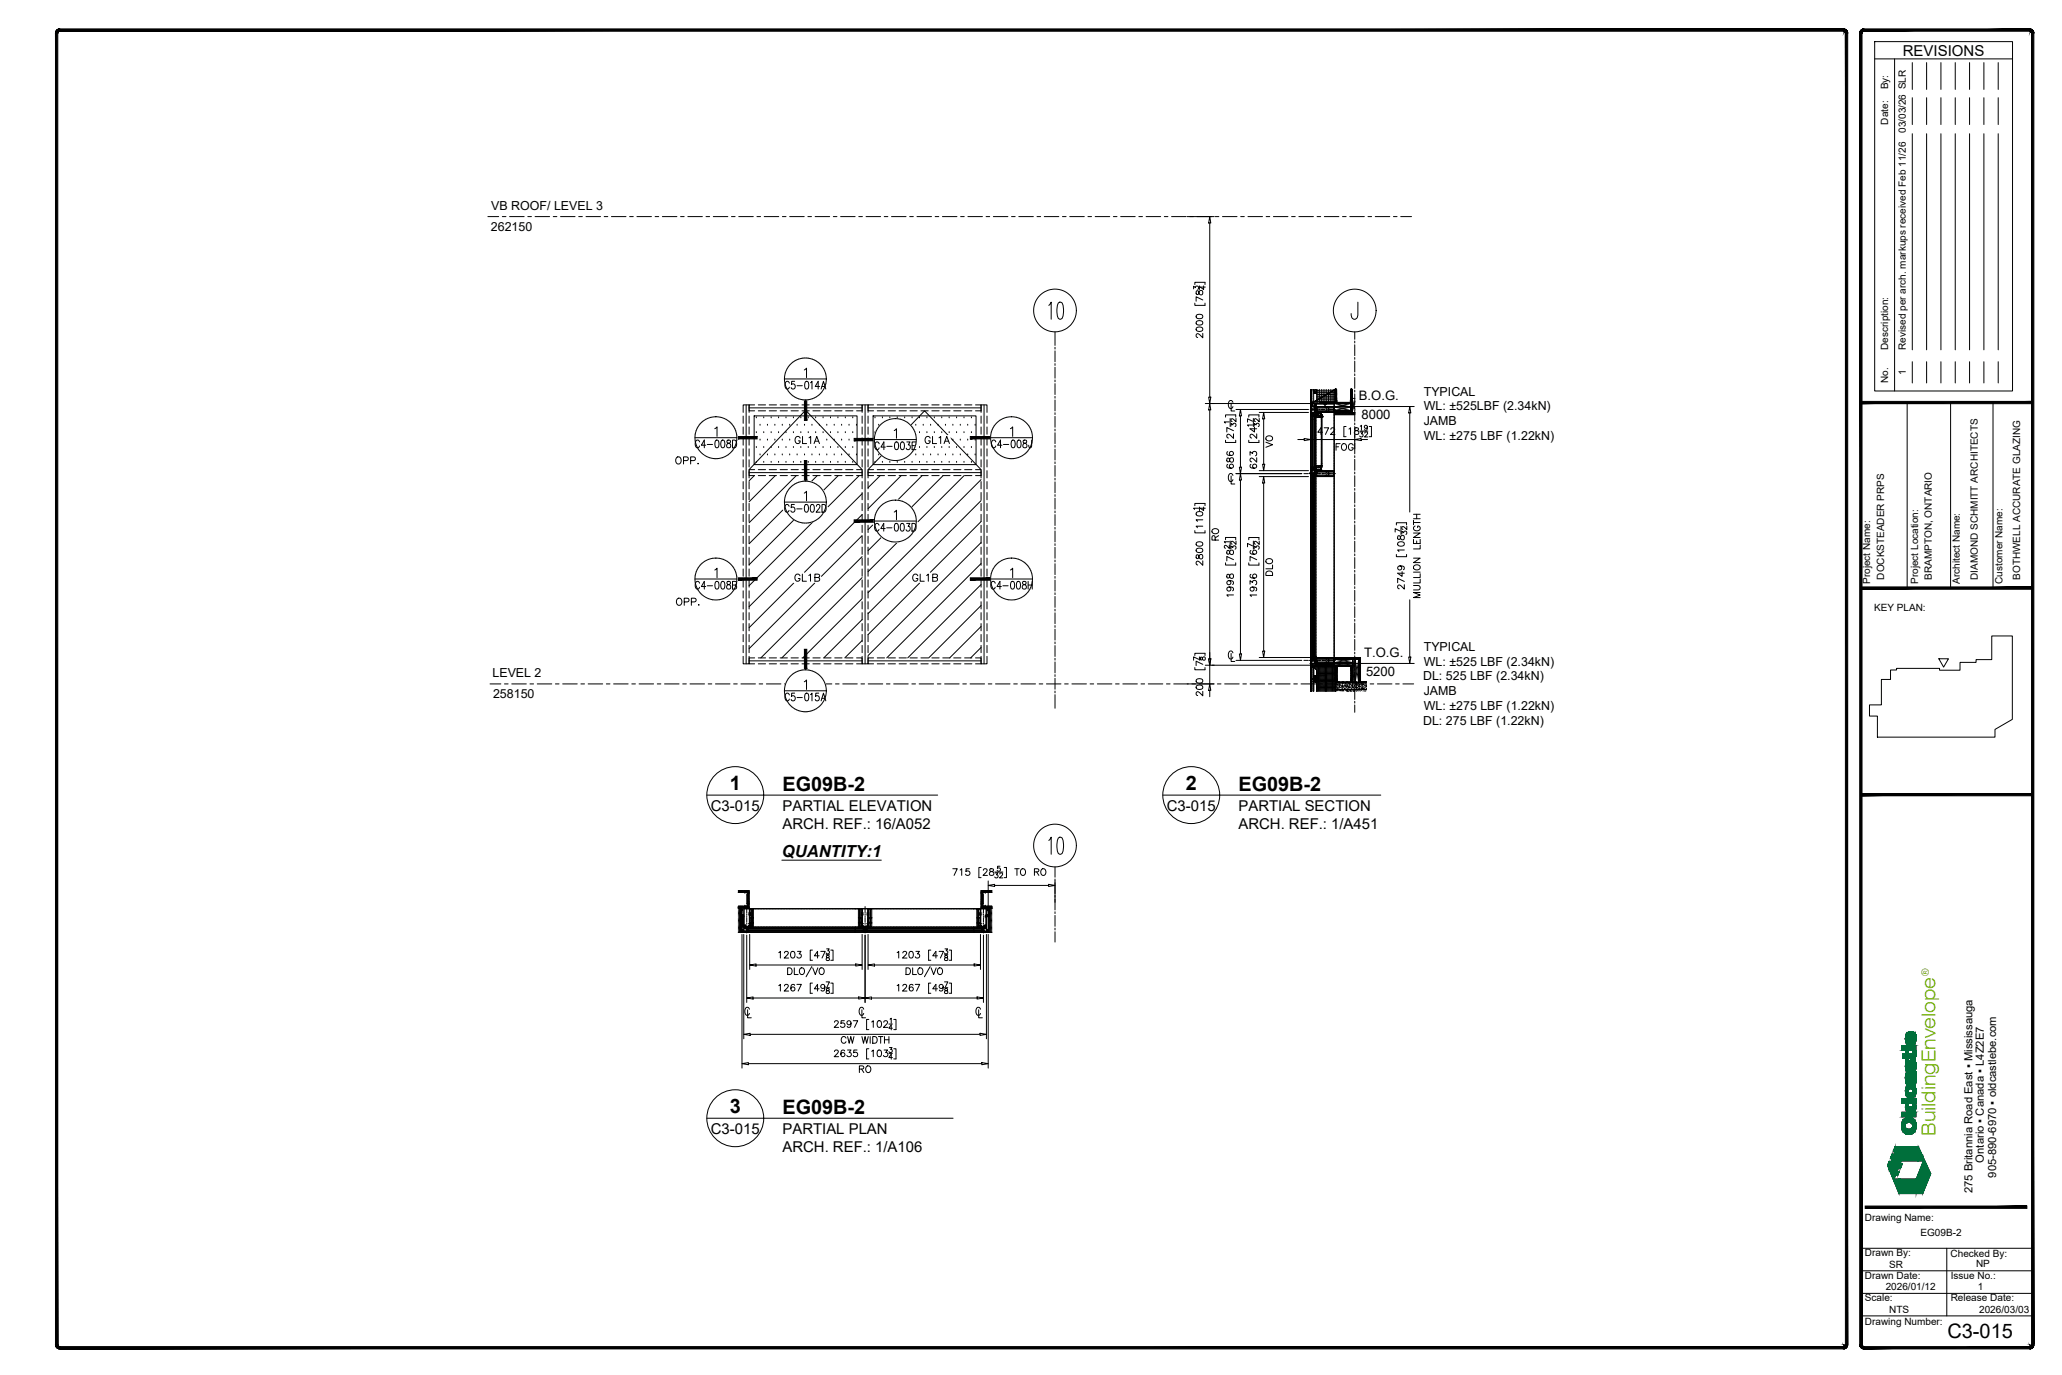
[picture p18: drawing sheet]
<svg xmlns="http://www.w3.org/2000/svg" width="914mm" height="610mm" viewBox="0 0 914 610" stroke-linecap="round" stroke-linejoin="round" font-family="sans-serif">
<defs><g id="words">
<g font-size="10.6">
<text x="472.7" y="142.9" transform="rotate(-90 472.7 142.9)">10</text>
<text x="472.7" y="379.9" transform="rotate(-90 472.7 379.9)">10</text>
</g>
<text font-size="8.9" x="863.6" y="593.4">C3-015</text>
<g font-size="8.8">
<text x="323.6" y="350.2">1</text>
<text x="347" y="350.6">EG09B-2</text>
<text x="525.8" y="350.2">2</text>
<text x="549.2" y="350.6">EG09B-2</text>
<text x="323.6" y="493.5">3</text>
<text x="347" y="493.9">EG09B-2</text>
</g>
<text font-size="8.5" fill="#7ab800" x="858.3" y="503.6" transform="rotate(-90 858.3 503.6)">BuildingEnvelope</text>
<g font-size="7.5">
<text x="351.4" y="198.3">GL1A</text>
<text x="297.4" y="207.4">OPP.</text>
<text x="351.4" y="259.3">GL1B</text>
<text x="403.6" y="259.3">GL1B</text>
<text x="297.7" y="269.9">OPP.</text>
</g>
<text font-size="7.5" fill="#fff" x="408.9" y="198.3">GL1A</text>
<text font-size="7.4" x="346.7" y="379.8">QUANTITY:1</text>
<g font-size="7.1">
<text x="387" y="200.7">C4-003E</text>
<text x="347.1" y="228.2">C5-002D</text>
<text x="387" y="236.7">C4-003D</text>
<text x="307.3" y="262.5">C4-008B</text>
<text x="438.5" y="262.5">C4-008H</text>
</g>
<text font-size="6.7" x="843.8" y="24.7">REVISIONS</text>
<g font-size="6.6">
<text x="347.1" y="173.6">C5-014A</text>
<text x="307.3" y="199.7">C4-008D</text>
<text x="438.9" y="199.7">C4-008J</text>
<text x="347.1" y="311.9">C5-015A</text>
<text x="315.2" y="359.5">C3-015</text>
<text x="347" y="359.5">PARTIAL ELEVATION</text>
<text x="517.4" y="359.5">C3-015</text>
<text x="549.2" y="359.5">PARTIAL SECTION</text>
<text x="347" y="367.7">ARCH. REF.: 16/A052</text>
<text x="549.2" y="367.7">ARCH. REF.: 1/A451</text>
<text x="315.2" y="502.8">C3-015</text>
<text x="347" y="502.8">PARTIAL PLAN</text>
<text x="347" y="510.9">ARCH. REF.: 1/A106</text>
</g>
<g font-size="5.8">
<text x="602.6" y="177.2">B.O.G.</text>
<text x="603.8" y="185.6">8000</text>
<text x="604.9" y="291.5">T.O.G.</text>
<text x="605.8" y="299.8">5200</text>
</g>
<g font-size="5.5">
<text x="217.8" y="93.1">VB ROOF/ LEVEL 3</text>
<text x="217.7" y="102.4">262150</text>
<text x="631.4" y="175.4">TYPICAL</text>
<text x="631.4" y="182">WL: ±525LBF (2.34kN)</text>
<text x="631.4" y="188.5">JAMB</text>
<text x="631.4" y="195.1">WL: ±275 LBF (1.22kN)</text>
<text x="631.4" y="288.5">TYPICAL</text>
<text x="631.4" y="295.1">WL: ±525 LBF (2.34kN)</text>
<text x="218.4" y="300.3">LEVEL 2</text>
<text x="631.1" y="301.6">DL: 525 LBF (2.34kN)</text>
<text x="218.6" y="309.6">258150</text>
<text x="631.4" y="308.2">JAMB</text>
<text x="631.4" y="314.8">WL: ±275 LBF (1.22kN)</text>
<text x="631.1" y="321.4">DL: 275 LBF (1.22kN)</text>
</g>
<g font-size="5">
<text x="879.8" y="515.4" transform="rotate(-90 879.8 515.4)">Ontario ▪ Canada ▪ L4Z2E7</text>
<text x="885.3" y="522.1" transform="rotate(-90 885.3 522.1)">905-890-6970 ▪ oldcastlebe.com</text>
<text x="874.7" y="529.1" transform="rotate(-90 874.7 529.1)">275 Britannia Road East ▪ Mississauga</text>
</g>
<text font-size="4.5" fill="#7ab800" x="855.3" y="432.8" transform="rotate(-90 855.3 432.8)">®</text>
<g font-size="4.4">
<text x="837.3" y="39.7" transform="rotate(-90 837.3 39.7)">By:</text>
<text x="837.3" y="55.2" transform="rotate(-90 837.3 55.2)">Date:</text>
<text x="845.2" y="58.9" transform="rotate(-90 845.2 58.9)">03/03/26 SLR</text>
<text x="837.3" y="155.1" transform="rotate(-90 837.3 155.1)">Description:</text>
<text x="845.2" y="155.1" transform="rotate(-90 845.2 155.1)">Revised per arch. markups received Feb 11/26</text>
<text x="845.2" y="166.5" transform="rotate(-90 845.2 166.5)">1</text>
<text x="837.3" y="169.8" transform="rotate(-90 837.3 169.8)">No.</text>
<text x="835.6" y="257" transform="rotate(-90 835.6 257)">DOCKSTEADER PRPS</text>
<text x="856.7" y="257.1" transform="rotate(-90 856.7 257.1)">BRAMPTON, ONTARIO</text>
<text x="877.1" y="257.1" transform="rotate(-90 877.1 257.1)">DIAMOND SCHMITT ARCHITECTS</text>
<text x="895.9" y="257.1" transform="rotate(-90 895.9 257.1)">BOTHWELL ACCURATE GLAZING</text>
<text x="829.3" y="258.9" transform="rotate(-90 829.3 258.9)">Project Name:</text>
<text x="850.6" y="258.9" transform="rotate(-90 850.6 258.9)">Project Location:</text>
<text x="869.1" y="258.9" transform="rotate(-90 869.1 258.9)">Architect Name:</text>
<text x="887.9" y="258.9" transform="rotate(-90 887.9 258.9)">Customer Name:</text>
<text x="831.1" y="271">KEY PLAN:</text>
<text x="827" y="541.2">Drawing Name:</text>
<text x="851.6" y="548">EG09B-2</text>
<text x="827" y="557.1">Drawn By:</text>
<text x="865" y="557.1">Checked By:</text>
<text x="837.7" y="562.1">SR</text>
<text x="876.3" y="561.8">NP</text>
<text x="827" y="567">Drawn Date:</text>
<text x="865.1" y="566.9">Issue No.:</text>
<text x="836.2" y="572.1">2026/01/12</text>
<text x="877" y="571.9">1</text>
<text x="827" y="576.9">Scale:</text>
<text x="865.1" y="577">Release Date:</text>
<text x="827" y="587.3">Drawing Number:</text>
<text x="837.8" y="582.2">NTS</text>
<text x="877.7" y="582.1">2026/03/03</text>
</g>
</g></defs>
<!-- layer: A-FLOR-LEVL -->
<g fill="none" stroke="#000" stroke-width=".44">
<path d="M216.3 96h4.8M222.8 96h1.6M226 96h6.4M234.1 96h1.6M237.3 96h6.4M245.3 96h1.7M248.6 96h6.4M256.6 96h1.6M259.9 96h6.4M267.9 96h1.6M271.1 96h6.5M279.2 96h1.6"/>
<path d="M282.4 96h6.5M290.5 96h1.6M293.7 96h6.5M301.8 96h1.6M305 96h6.5M313.1 96h1.6M316.3 96h6.5M324.4 96h1.6M327.6 96h6.5M335.7 96h1.6M338.9 96h6.4M347 96h1.6"/>
<path d="M350.2 96h6.4M358.2 96h1.7M361.5 96h6.4M369.5 96h1.6M372.8 96h6.4M380.8 96h1.6M384 96h6.5M392.1 96h1.6M395.3 96h6.5M403.4 96h1.6M406.6 96h6.5M414.7 96h1.6"/>
<path d="M417.9 96h6.5M426 96h1.6M429.2 96h6.5M437.3 96h1.6M440.5 96h6.5M448.6 96h1.6M451.8 96h6.4M459.9 96h1.6M463.1 96h6.4M471.1 96h1.7M474.4 96h6.4M482.4 96h1.6"/>
<path d="M485.7 96h6.4M493.7 96h1.6M497 96h6.4M505 96h1.6M508.2 96h6.5M516.3 96h1.6M519.5 96h6.5M527.6 96h1.6M530.8 96h6.5M538.9 96h1.6M542.1 96h6.5M550.2 96h1.6"/>
<path d="M553.4 96h6.5M561.5 96h1.6M564.7 96h6.4M572.8 96h1.6M576 96h6.4M584.1 96h1.6M587.3 96h6.4M595.3 96h1.7M598.6 96h6.4M606.6 96h1.6M609.9 96h6.4M617.9 96h1.6"/>
<path d="M621.1 96h4.8M217.3 303.2h4.8M223.7 303.2h1.6M226.9 303.2h6.5M235 303.2h1.6M238.2 303.2h6.5M246.3 303.2h1.6M249.5 303.2h6.5M257.6 303.2h1.6M260.8 303.2h6.5M268.9 303.2h1.6M272.1 303.2h6.5"/>
<path d="M280.2 303.2h1.6M283.4 303.2h6.4M291.5 303.2h1.6M294.7 303.2h6.4M302.8 303.2h1.6M306 303.2h6.4M314 303.2h1.7M317.3 303.2h6.4M325.3 303.2h1.6M328.6 303.2h6.4M336.6 303.2h1.6M339.8 303.2h6.5"/>
<path d="M347.9 303.2h1.6M351.1 303.2h6.5M359.2 303.2h1.6M362.4 303.2h6.5M370.5 303.2h1.6M373.7 303.2h6.5M381.8 303.2h1.6M385 303.2h6.5M393.1 303.2h1.6M396.3 303.2h6.5M404.4 303.2h1.6M407.6 303.2h6.4"/>
<path d="M415.7 303.2h1.6M418.9 303.2h6.4M426.9 303.2h1.7M430.2 303.2h6.4M438.2 303.2h1.6M441.5 303.2h6.4M449.5 303.2h1.6M452.7 303.2h6.5M460.8 303.2h1.6M464 303.2h6.5M472.1 303.2h1.6M475.3 303.2h6.5"/>
<path d="M483.4 303.2h1.6M486.6 303.2h6.5M494.7 303.2h1.6M497.9 303.2h6.5M506 303.2h1.6M509.2 303.2h6.5M517.3 303.2h1.6M520.5 303.2h6.4M528.6 303.2h1.6M531.8 303.2h6.4M539.9 303.2h1.6M543.1 303.2h6.4"/>
<path d="M551.1 303.2h1.7M554.4 303.2h6.4M562.4 303.2h1.6M565.7 303.2h6.4M573.7 303.2h1.6M576.9 303.2h6.5M585 303.2h1.6M588.2 303.2h6.5M596.3 303.2h1.6M599.5 303.2h6.5M607.6 303.2h1.6M610.8 303.2h6.5"/>
<path d="M618.9 303.2h1.6M622.1 303.2h4.8"/>
</g>
<!-- layer: TEXT BIG -->
<g fill="none" stroke="#000" stroke-width=".44">
<path d="M313.4 352.5h102.4M515.7 352.5h96.6M313.4 495.8h109.3"/>
<circle cx="326.1" cy="352.5" r="12.6"/>
<circle cx="528.3" cy="352.5" r="12.6"/>
<circle cx="326.1" cy="495.8" r="12.6"/>
</g>
<!-- layer: _OBE_dims -->
<g fill="none" stroke="#000" stroke-width=".44">
<path d="M526.5 96h11.9M536.5 98.9v77.2M529.3 128.1v-1.2l.9 .6a.74 .74 0 0 1 1.1-.5 .74 .74 0 0 1-.2 1.3M529.9 134.4v1h4.5v-1M529.9 126.2v-1h4.5v1M530.6 139.8l1.1-.5a1.27 1.27 0 0 1 1.7 1.2 1.6 1.6 0 0 1-1.6 .8 1.6 1.6 0 0 1-1.4-1.1zM530.6 129v1.5l.5 .1 .7-1.4 .6-.4a.99 .99 0 0 1 1 .9 .99 .99 0 0 1-1 1l-.6-.4-.4-1.3zM531.9 126.8v1.5M533.4 133l-3-1.4v2M533.7 126.8v1.5l-1.4-1h2.2M530.6 145.4l1.1-.4a1.28 1.28 0 0 1 1.7 1.1 1.6 1.6 0 0 1-1.6 .9 1.6 1.6 0 0 1-1.4-1.2zM530.6 142.6l1.1-.4a1.28 1.28 0 0 1 1.7 1.1 1.6 1.6 0 0 1-1.6 .8 1.6 1.6 0 0 1-1.4-1.1z"/>
<path d="M533.4 147.8v2l-1.4-1.4-1-.5-.4 .3-.2 .9 .7 .5M330.9 179.5v114.8M383.6 179.5v114.8M436.4 179.5v114.8M534.5 178.9h48.2M545.9 178.7v3.5h1.7M546.7 178.4a1.05 1.05 0 0 0-1.2-.8 1.05 1.05 0 0 0-.8 1.3v.9a1.05 1.05 0 0 0 .8 1.3 1.05 1.05 0 0 0 1.2-.8M332.2 180.8h50.1M384.9 180.8h50.2M536.5 181.7v110.4M543.5 195.2v1h4.5v-1M543.5 184.9v-1h4.5v1"/>
<path d="M545.1 187.1h-2.2l.4 .5M545.5 185.5v3.6M545.9 188.9v-1.2l.8 .7a.74 .74 0 0 1 1.2-.6 .74 .74 0 0 1-.2 1.3M547 192.4v1.9l-1.4-1.4-1-.4-.4 .3-.2 .8 .7 .6M547 190.9l-3-1.4v2M548.1 185.5v1.5l-1.8-1.4-.4 .9 .5 .4M548.1 181.5h32.2M550.1 184.4v22.7M553.8 195.2v1h4.5v-1M553.8 184.9v-1h4.5v1M555.4 188.4h-2.2l.4 .6M555.4 186.7l-2.2-1v1.5"/>
<path d="M555.8 185.5v3.6M556.2 188.9v-1.2l.8 .7a.74 .74 0 0 1 1.2-.6 .74 .74 0 0 1-.2 1.3M556.3 189.4v2.1l-2-1.4h3M557.3 192.4v1.9l-1.4-1.4-1-.4-.4 .3-.2 .8 .7 .6M558.4 185.5v1.5l-1.8-1.4-.4 .9 .5 .4M558.4 182.9h21.9M560.4 185.7v20.1M561.4 196l2.9 1.2-2.9 1.1M561.5 193.8a1.47 1.47 0 0 1 1.8-.6 1.47 1.47 0 0 1 .9 1.7 1.47 1.47 0 0 1-1.8 .6 1.47 1.47 0 0 1-.9-1.7zM575.5 194.9h2.9M581.2 192.9v6.6M581.2 194.9h19.6"/>
<path d="M586.5 191.6h-2.1l1.4-1.9v2.9M587.2 189.7h2l-1.4 2.9M590.2 190.4l.2-.6 .9-.1 .6 .8-1.9 2.1h2M591.1 180.2h36M592.5 198.1h1.1M594.3 196.7h-1.8v2.9M595.1 197.1l.3-.3a1.38 1.38 0 0 1 1.8 1.4 1.38 1.38 0 0 1-1.8 1.3l-.5-1zM596.9 189.1h-1v4.5h1M598.2 190.2l.7-.5v2.9M600.1 197.4a1.09 1.09 0 0 0-1.3-.7 1.09 1.09 0 0 0-.8 1.1v.7a1.06 1.06 0 0 0 1 1.2 1.06 1.06 0 0 0 1.1-1.2h-.7M600.8 192.9v6.1M600.9 189.8v.8l1.2 .5 .5 .5a.99 .99 0 0 1-1 1.1 .99 .99 0 0 1-1-1.1l.4-.5 1.4-.7-.1-.6z"/>
<path d="M603 191.1h3.6M603.2 189l.5-.5v2.3M603.2 191.5h1.2l-.7 .8a.74 .74 0 0 1 .6 1.2 .74 .74 0 0 1-1.3-.2M603.6 194.9h2.8M605.2 192l.4-.5 .9 .4-1.4 1.8h1.5M606.4 189.3a.69 .69 0 0 1-1 .6 .69 .69 0 0 1-.2-1.1 .69 .69 0 0 1 1.1 .1l.1 .4a1.05 1.05 0 0 1-.9 1.5l-.4-.4M607.2 189.1h1v4.5h-1M625.2 183.1v43.9M332.2 209.5h50.1M384.9 209.5h50.2M544.2 203.2v1.4l.5 .2 .7-1.4 .6-.5a.99 .99 0 0 1 1 1 .99 .99 0 0 1-1 1l-.6-.4-.4-1.3zM544.5 205.9l-.3 .1a.97 .97 0 0 0 .4 1.4h2a.92 .92 0 0 0 .1-1.4 .92 .92 0 0 0-1.5 .3 .92 .92 0 0 0 .8 1.3"/>
<path d="M544.5 200.3l-.3 .1a.96 .96 0 0 0 .4 1.4h2a.92 .92 0 0 0 .1-1.5 .92 .92 0 0 0-1.5 .4 .92 .92 0 0 0 .8 1.2M545.9 211v3.6h1.7M546.7 210.8a1.05 1.05 0 0 0-1.2-.9 1.05 1.05 0 0 0-.8 1.4v.8a1.05 1.05 0 0 0 .8 1.4 1.05 1.05 0 0 0 1.2-.9M548.1 210h29.2M550.1 212.8v77.1M554.3 201.8v-1.5l1.2 .8a.99 .99 0 0 1 1.6-.7 .99 .99 0 0 1-.4 1.7M554.8 205.9l-.3 .1a.97 .97 0 0 0 .4 1.4h2a.92 .92 0 0 0 .1-1.4 .92 .92 0 0 0-1.5 .3 .92 .92 0 0 0 .8 1.3M557.3 202.9v2l-1.4-1.4-1-.4-.4 .3-.2 .8 .7 .6M558.4 211.3h21.9M558.4 208.7h21.9M560.4 214.1v74.6M582.7 210.3h.1"/>
<path d="M529.9 235.3v.9h4.5v-.9M529.9 224.2v-1h4.5v1M530.6 227.2l1.1-.4a1.27 1.27 0 0 1 1.7 1.1 1.6 1.6 0 0 1-1.6 .9 1.6 1.6 0 0 1-1.4-1.2zM531.5 225.3h-2.2l.4 .5M531.9 224.8v1.6M533.4 233.3h-3l.6 .7M533.4 230.5h-3l.6 .7M533.7 224.8v1.6l-1.4-1.1h2.2M537.6 234.9a1.47 1.47 0 0 1 1.8-.5 1.47 1.47 0 0 1 .9 1.7 1.47 1.47 0 0 1-1.9 .6 1.47 1.47 0 0 1-.8-1.8zM538.9 239.4l-.2-1.6-.4-.3-.6 .1-.3 1.8h3M540.4 237.5l-1.5 1M543.5 239.3v-1h4.5v1"/>
<path d="M545.5 239.9v3.6M548.1 239.9v1.5l-1.8-1.4-.4 .8 .5 .4M553.8 239.3v-1h4.5v1M555.8 239.9v3.6M558.4 239.9v1.5l-1.8-1.4-.4 .8 .5 .5M619.2 232.7v-.9h4.5v.9M619.9 237.6v1.5l.6 .1 .7-1.4 .6-.4a.99 .99 0 0 1 1 .9 .99 .99 0 0 1-1 1l-.6-.4-.4-1.3zM620.9 235.5l-2.2-1.1v1.5M621.3 233.3v3.6M621.6 236.7v-1.1l.9 .6a.74 .74 0 0 1 1.2-.6 .74 .74 0 0 1-.3 1.3M623.9 233.3v1.5l-1.8-1.4-.5 .9 .6 .4M626.8 239.1v1.9h3v-1.9"/>
<path d="M626.8 236.3h3l-3 2h3M626.8 231.7h3M626.8 230.7v2M626.8 230h3M626.8 228h3M627.5 233.2a1.09 1.09 0 0 0-.7 1.3 1.09 1.09 0 0 0 1.2 .8h.7a1.06 1.06 0 0 0 1.1-1 1.06 1.06 0 0 0-1.1-1.1v.7M628.2 228v2M628.2 239.8v1.2M530.6 246.1v1.4l.5 .2 .7-1.4 .6-.5a.99 .99 0 0 1 1 1 .99 .99 0 0 1-1 1l-.6-.4-.4-1.3zM530.6 243.4l1.1-.4a1.28 1.28 0 0 1 1.7 1.1 1.6 1.6 0 0 1-1.6 .9 1.6 1.6 0 0 1-1.4-1.1zM530.6 240.6l1.1-.4a1.28 1.28 0 0 1 1.7 1.1 1.6 1.6 0 0 1-1.6 .9 1.6 1.6 0 0 1-1.4-1.2zM533.4 248.6v2l-1.4-1.4-1-.4-.4 .3-.2 .8 .7 .6"/>
<path d="M543.5 249.5v1h4.5v-1M544.2 254.7v1.5l.5 .1 .7-1.4 .6-.4a.99 .99 0 0 1 1 .9 .99 .99 0 0 1-1 1l-.6-.4-.4-1.3zM544.2 244.2v1.4l.5 .1 .7-1.4 .6-.4a.99 .99 0 0 1 1 1 .99 .99 0 0 1-1 1l-.6-.5-.4-1.2zM545 257.4a.92 .92 0 0 1 .8 1.3 .92 .92 0 0 1-1.4 .3 .92 .92 0 0 1 .1-1.4l.5-.2a1.39 1.39 0 0 1 2 1.2l-.4 .5M545.1 241.7v1.5l-1.8-1.4-.4 .8 .6 .4M545.1 240.2h-2.2l.4 .5M545.9 243.3v-1.2l.8 .6a.74 .74 0 0 1 1.2-.5 .74 .74 0 0 1-.2 1.3M547 248.1l-3-1.4v2M553.8 249.5v1h4.5v-1M554.3 259v-1.6l1.2 .9a.98 .98 0 0 1 1.5-.7 .98 .98 0 0 1-.3 1.7M554.8 254.6l-.3 .2a.96 .96 0 0 0 .4 1.4h2a.92 .92 0 0 0 .1-1.5 .92 .92 0 0 0-1.5 .4 .92 .92 0 0 0 .8 1.2M554.8 244.1l-.3 .1a.96 .96 0 0 0 .4 1.4h2a.92 .92 0 0 0 .1-1.5 .92 .92 0 0 0-1.5 .4 .92 .92 0 0 0 .8 1.2"/>
<path d="M555.4 242l-2.2-1v1.4M556.2 243.3v-1.2l.8 .6a.74 .74 0 0 1 1.2-.5 .74 .74 0 0 1-.2 1.3M557.3 248.1l-3-1.4v2M561.5 253.7a1.65 1.65 0 0 1 2.8 .4v1h-2.9zM561.5 248.2a1.47 1.47 0 0 1 1.8-.6 1.47 1.47 0 0 1 .9 1.8 1.47 1.47 0 0 1-1.8 .5 1.47 1.47 0 0 1-.9-1.7zM564.3 250.5v1.7h-2.9M619.2 245.8v1h4.5v-1M619.9 240.6l1.2-.4a1.26 1.26 0 0 1 1.6 1.1 1.6 1.6 0 0 1-1.5 .9 1.6 1.6 0 0 1-1.4-1.2zM620.8 250.9a.92 .92 0 0 1 .8 1.2 .92 .92 0 0 1-1.5 .4 .92 .92 0 0 1 .1-1.5l.6-.1a1.4 1.4 0 0 1 1.9 1.1l-.4 .6M621.8 253.4v2.1l-2-1.4h2.9M622.7 259.2v2l-2.1-1.9-.8 .6 .1 .9 .6 .2M622.7 257.8l-2.9-1.4v2"/>
<path d="M622.7 243.8h-2.9l.6 .7M626.8 259.6h2.1l.9 .8-.4 1-2.6 .2M626.8 247.5h3l-3 1.9h3M626.8 253.7h3M627.2 250.7a1.44 1.44 0 0 1 1.8-.2 1.44 1.44 0 0 1 .6 1.6 1.47 1.47 0 0 1-1.8 .6 1.47 1.47 0 0 1-.8-1.7zM629.8 256.8v1.7h-3M629.8 254.4v1.7h-3M629.8 241.7v1.7h-3M545 260.2a.92 .92 0 0 1 .8 1.3 .92 .92 0 0 1-1.4 .4 .92 .92 0 0 1 .1-1.5l.5-.2a1.4 1.4 0 0 1 2 1.2l-.4 .5M547 263.8h-3l.6 .7M555.3 260.3a.92 .92 0 0 1 .8 1.2 .92 .92 0 0 1-1.4 .4 .92 .92 0 0 1 .1-1.5l.5-.1a1.4 1.4 0 0 1 2 1.1l-.4 .6M557.3 263.8h-3l.6 .7"/>
<path d="M625.2 265.9v25.4M629.8 262.7h-3l3 1.1-3 1.1h3M332.2 293h50.1M384.9 293h50.2M529.9 295.9v1h4.5v-1M529.9 290.6v-1h4.5v1M531.5 292.3l-2.2-1.1v1.5M531.9 291.2v1.5M532.4 291.4v1.1l.4 .1 .9-1.4a.74 .74 0 0 1 .8 .8 .74 .74 0 0 1-.8 .7l-.7-1.3zM533.4 294.5l-3-1.4v2M534.5 294.9h47.9M536.5 294.9v8.3"/>
<path d="M545.9 289.7v3.6h1.7M546.7 289.5a1.05 1.05 0 0 0-1.2-.9 1.05 1.05 0 0 0-.8 1.4v.8a1.05 1.05 0 0 0 .8 1.3 1.05 1.05 0 0 0 1.2-.8M548.1 292.8h29.2M558.4 291.5h28.2M582.7 292.5h.1M590.5 294.1h36.6M526.5 303.2h11.9M530.6 304.1l1.1-.4a1.28 1.28 0 0 1 1.7 1.1 1.6 1.6 0 0 1-1.6 .9 1.6 1.6 0 0 1-1.4-1.2zM530.6 301.3l1.1-.4a1.27 1.27 0 0 1 1.7 1.1 1.6 1.6 0 0 1-1.6 .9 1.6 1.6 0 0 1-1.4-1.2zM533.4 306.5v2l-1.4-1.4-1-.4-.4 .2-.2 .9 .7 .6M536.5 306.1v2.8M422.5 385.1h2l-1.4 3"/>
<path d="M425.8 385.7l.7-.6v3M429.9 385.1h-1.5l-.1 1.3a1.05 1.05 0 0 1 1.6 0 1.05 1.05 0 0 1-.2 1.6 1.05 1.05 0 0 1-1.5-.5M435.1 384.6h-1v4.5h1M436.1 385.9l.5-.8 .9 .2 .2 .4-.4 1-1.4 1.4h2M438.2 390.6v12.8M439 385.3v.8l1.3 .5 .4 .5a.99 .99 0 0 1-1 1 .99 .99 0 0 1-1-1l1.9-1.2-.2-.6zM441.1 392.5h23.9M441.1 386.6h3.6M441.3 387h1.2l-.6 .8a.74 .74 0 0 1 .5 1.2 .74 .74 0 0 1-1.3-.2M443.4 387.5l.4-.5 .8 .4-1.4 1.8h1.5M443.5 384h-1.1l-.1 1a.78 .78 0 0 1 1.2 0 .78 .78 0 0 1-.2 1.1 .78 .78 0 0 1-1.1-.3M445.3 384.6h1v4.5h-1"/>
<path d="M450 385.1h2M451 385.1v3M452.8 385.6l.3-.3a1.38 1.38 0 0 1 1.7 1.3 1.38 1.38 0 0 1-1.7 1.4l-.6-1zM458.7 386.6l1.7-.2 .3-.4-.2-.6-1.8-.3v3M459.7 386.6l1 1.5M461.8 385.6l.3-.3a1.38 1.38 0 0 1 1.7 1.3 1.38 1.38 0 0 1-1.7 1.4l-.6-1zM467.8 390.6v9.5M329 414.3v59.2M329.8 414.3v46.2M331.1 414.6v29.8M332.5 414.3v15.5M382.3 414.3v15.5"/>
<path d="M383.6 414.6v29.8M384.9 414.3v15.5M434.8 414.3v15.5M436.1 414.6v29.8M437.4 414.3v46.2M438.2 414.3v59.2M335.3 427.8h44.2M345.4 422.3l.7-.5v2.9M345.4 437l.7-.6v3M347.9 422.5l.6-.7 .8 .1 .3 .4-.4 1-1.5 1.4h2M347.9 437.1l.6-.7 .8 .2 .3 .4-.4 1-1.5 1.4h2M349.3 429.1h1a1.58 1.58 0 0 1 1 1.5 1.58 1.58 0 0 1-1 1.5h-1z"/>
<path d="M351 421.9a.96 .96 0 0 1 1.4 .4l.1 .8a1.28 1.28 0 0 1-1.1 1.6 1.89 1.89 0 0 1-.4-2.8zM352.2 429.1v3h1.7M352.4 436.8l-.1-.2a.97 .97 0 0 0-1.5 .4v2a.92 .92 0 0 0 1.5 .1 .92 .92 0 0 0-.3-1.5 .92 .92 0 0 0-1.3 .8M353.4 436.4h2l-1.5 3M353.7 421.8h1.5l-.8 1.1a.98 .98 0 0 1 .7 1.6 .98 .98 0 0 1-1.7-.3M354.8 429.5l.3-.3a1.38 1.38 0 0 1 1.7 1.4 1.38 1.38 0 0 1-1.7 1.3l-.6-1zM360 428.5l-2.5 4.5M360.3 421.2h-1v4.5h1M360.3 435.9h-1v4.5h1M360.4 429.1l1.1 3 1.2-3M363.3 423.8h-2.2l1.4-2v2.9M363.3 438.4h-2.2l1.4-2v3"/>
<path d="M363.5 429.5l.3-.3a1.38 1.38 0 0 1 1.7 1.4 1.38 1.38 0 0 1-1.7 1.3l-.6-1zM364 421.8h1.9l-1.4 2.9M365.8 437.4a.92 .92 0 0 1-1.3 .8 .92 .92 0 0 1-.3-1.4 .92 .92 0 0 1 1.4 0l.2 .6a1.4 1.4 0 0 1-1.1 2l-.6-.4M366.4 435.3h1.4l-1 2.2M366.4 423.3h1.4M366.4 437.9h1.4M366.6 420.7h1.1l-.6 .8a.74 .74 0 0 1 .5 1.2 .74 .74 0 0 1-1.2-.2M366.6 423.7v.7l1.2 .7a.74 .74 0 0 1-.7 .8 .74 .74 0 0 1-.7-.8l1.3-.9-.1-.5zM366.6 438.4v.6l1.2 .7a.74 .74 0 0 1-.7 .8 .74 .74 0 0 1-.7-.8l1.3-.9-.1-.4zM368.4 421.2h1v4.5h-1M368.4 435.9h1v4.5h-1M387.8 427.8h44.2"/>
<path d="M397.8 422.3l.7-.5v2.9M397.8 437l.7-.6v3M400.4 422.5l.5-.7 .9 .1 .3 .4-.5 1-1.4 1.4h2M400.4 437.1l.5-.7 .9 .2 .3 .4-.5 1-1.4 1.4h2M401.8 429.1h.9a1.58 1.58 0 0 1 1.1 1.5 1.58 1.58 0 0 1-1.1 1.5h-.9zM403.5 421.9a.96 .96 0 0 1 1.4 .4l.1 .8a1.28 1.28 0 0 1-1.1 1.6 1.89 1.89 0 0 1-.4-2.8zM404.7 429.1v3h1.7M404.9 436.8l-.2-.2a.97 .97 0 0 0-1.4 .4v2a.92 .92 0 0 0 1.5 .1 .92 .92 0 0 0-.3-1.5 .92 .92 0 0 0-1.3 .8M405.9 436.4h1.9l-1.4 3M406.2 421.8h1.5l-.8 1.1a.98 .98 0 0 1 .7 1.6 .98 .98 0 0 1-1.7-.3M407.3 429.5l.2-.3a1.38 1.38 0 0 1 1.8 1.4 1.38 1.38 0 0 1-1.8 1.3l-.5-1zM412.5 428.5l-2.6 4.5"/>
<path d="M412.8 421.2h-1v4.5h1M412.8 435.9h-1v4.5h1M412.9 429.1l1.1 3 1.2-3M415.7 423.8h-2.1l1.4-2v2.9M415.7 438.4h-2.1l1.4-2v3M416 429.5l.3-.3a1.38 1.38 0 0 1 1.7 1.4 1.38 1.38 0 0 1-1.7 1.3l-.6-1zM416.4 421.8h2l-1.4 2.9M418.3 437.4a.92 .92 0 0 1-1.3 .8 .92 .92 0 0 1-.3-1.4 .92 .92 0 0 1 1.4 0l.2 .6a1.4 1.4 0 0 1-1.2 2l-.5-.4M418.8 435.3h1.5l-1 2.2M418.8 423.3h1.5M418.8 437.9h1.5M419 420.7h1.2l-.6 .8a.74 .74 0 0 1 .5 1.2 .74 .74 0 0 1-1.3-.2"/>
<path d="M419 423.7v.7l1.3 .7a.74 .74 0 0 1-.7 .8 .74 .74 0 0 1-.8-.8l1.4-.9-.1-.5zM419 438.4v.6l1.3 .7a.74 .74 0 0 1-.7 .8 .74 .74 0 0 1-.8-.8l1.4-.9-.1-.4zM420.9 421.2h1v4.5h-1M420.9 435.9h1v4.5h-1M331.5 447.7v3.5h1.7M332.3 447.4a1.05 1.05 0 0 0-1.2-.8 1.05 1.05 0 0 0-.8 1.3v.9a1.05 1.05 0 0 0 .8 1.3 1.05 1.05 0 0 0 1.2-.8M332.7 458.6h101.9M334 442.5h46.8M370.1 453.2l.5-.7 .9 .2 .3 .4-.5 1-1.4 1.4h2M374.4 452.5h-1.4l-.1 1.3a1.05 1.05 0 0 1 1.6 0 1.05 1.05 0 0 1-.2 1.5 1.05 1.05 0 0 1-1.6-.4M375.9 459.6l.7 2.9 .7-2.9 .7 2.9 .7-2.9M377.4 453.5a.92 .92 0 0 1-1.3 .8 .92 .92 0 0 1-.3-1.5 .92 .92 0 0 1 1.4 .2l.2 .5a1.39 1.39 0 0 1-1.1 2l-.6-.4"/>
<path d="M378.4 452.5h1.9l-1.4 3M382.2 447.7v3.5h1.6M382.2 459.6l.7 2.9 .7-2.9 .7 2.9 .7-2.9M383 447.4a1.05 1.05 0 0 0-1.3-.8 1.05 1.05 0 0 0-.7 1.3v.9a1.05 1.05 0 0 0 .7 1.3 1.05 1.05 0 0 0 1.3-.8M385.3 452h-1v4.5h1M385.9 459.6v2.9M386.5 442.5h46.8M386.6 453.1l.7-.6v3M387 459.6h1a1.58 1.58 0 0 1 1 1.4 1.58 1.58 0 0 1-1 1.5h-1zM389.4 452.7a.96 .96 0 0 1 1.4 .4l.1 .7a1.27 1.27 0 0 1-1.1 1.7 1.89 1.89 0 0 1-.4-2.8zM389.5 459.6h2M390.5 459.6v2.9"/>
<path d="M391.9 453.2l.6-.7 .8 .2 .3 .4-.4 1-1.4 1.4h1.9M392.2 459.6v2.9M394.2 454h1.5M394.2 459.6v2.9M394.7 451.8l.5-.4v2.2M395.7 455.9h-1.5l1-1.5v2.2M396.3 452h1v4.5h-1M434 447.7v3.5h1.6M434.8 447.4a1.05 1.05 0 0 0-1.3-.8 1.05 1.05 0 0 0-.7 1.3v.9a1.05 1.05 0 0 0 .7 1.3 1.05 1.05 0 0 0 1.3-.8M331.9 471.6h103.5M370.1 466.2l.5-.7h.6l.6 .6-.5 1-1.4 1.4h2M374.6 465.9l-.2-.2a.96 .96 0 0 0-1.4 .4v2a.92 .92 0 0 0 1.5 0 .92 .92 0 0 0-.4-1.4 .92 .92 0 0 0-1.2 .8"/>
<path d="M375.2 460.3a1.09 1.09 0 0 0-1.3-.8 1.09 1.09 0 0 0-.8 1.2v.7a1.09 1.09 0 0 0 .8 1.1 1.09 1.09 0 0 0 1.3-.7M375.8 465.5h1.6l-.9 1.2a.98 .98 0 0 1 .8 1.5 .98 .98 0 0 1-1.7-.3M380.1 465.5h-1.4l-.2 1.3a1.05 1.05 0 0 1 1.6 0 1.05 1.05 0 0 1-.2 1.5 1.05 1.05 0 0 1-1.5-.4M381.1 474l1.7-.2 .3-.4-.2-.6-1.8-.2v2.9M382.1 474l1 1.5M384.2 473l.3-.3a1.38 1.38 0 0 1 1.7 1.3 1.38 1.38 0 0 1-1.7 1.4l-.6-1zM385.3 465h-1v4.5h1M386.6 466.1l.7-.6v3M389.4 465.7a.96 .96 0 0 1 1.4 .4l.1 .7a1.27 1.27 0 0 1-1.1 1.7 1.88 1.88 0 0 1-.4-2.8zM392 465.5h1.6l-.8 1.2a.98 .98 0 0 1 .7 1.5 .98 .98 0 0 1-1.7-.3M392.2 461h2M394.2 467h1.5"/>
<path d="M394.4 464.4h1.2l-.6 .9a.74 .74 0 0 1 .5 1.2 .74 .74 0 0 1-1.3-.3M395.7 468.9h-1.5l1-1.5v2.2M396.3 465h1v4.5h-1"/>
</g>
<!-- layer: 0 -->
<g fill="none" stroke="#000" stroke-width=".44">
<path d="M536.5 96l.4 2.9h-.9zM536 176.1h.9l-.4 2.8zM536.5 178.9l.4 2.8h-.9zM550.1 181.5l.5 2.9h-1zM560.4 182.9l.4 2.8h-.9zM578.4 194.4l2.8 .5-2.8 .4zM600.8 194.9l2.8-.5v.9zM625.2 180.2l.4 2.9h-.9zM549.6 207.1h1l-.5 2.9zM550.1 210l.5 2.8h-1zM559.9 205.8h.9l-.4 2.9zM560.4 211.3l.4 2.8h-.9z"/>
<path d="M536 292.1h.9l-.4 2.8zM549.6 289.9h1l-.5 2.9zM559.9 288.7h.9l-.4 2.8zM624.7 291.3h.9l-.4 2.8zM838.4 297h2.6v-.7h19.1v.8h9.1v-3.4h7.1v-1.3h6.9v-10.4h9.2v36.9l-7.7 4.5v3.4h-52.2v-9.3h-3.5v-5h5.3v-11.3h4.1zM536.5 303.2l.4 2.9h-.9zM438.2 392.5l2.9-.4v.9zM465 392.1l2.8 .4-2.8 .5zM332.5 427.8l2.8-.4v.9zM379.5 427.4l2.8 .4-2.8 .5zM384.9 427.8l2.9-.4v.9zM432 427.4l2.8 .4-2.8 .5z"/>
<path d="M329.8 458.6l2.9-.5v.9zM331.1 442.5l2.9-.5v.9zM380.8 442l2.8 .5-2.8 .4zM383.6 442.5l2.9-.5v.9zM433.3 442l2.8 .5-2.8 .4zM434.6 458.1l2.8 .5-2.8 .4zM329 471.6l2.9-.5v.9zM435.4 471.1l2.8 .5-2.8 .4z"/>
</g>
<!-- layer: _OBE_ALUMINIUM -->
<g fill="none" stroke="#000" stroke-width=".44">
<path d="M334.7 179.5h-2.5v2.6h2.5M336.3 179.5h3.2M341.1 179.5h3.2M346 179.5h3.2M350.8 179.5h3.2M355.6 179.5h3.3M360.5 179.5h3.2M365.3 179.5h3.2M370.2 179.5h3.2M375 179.5h3.2M379.8 179.5h2.5v2.6h-2.5M387.4 179.5h-2.5v2.6h2.5"/>
<path d="M389 179.5h3.2M393.9 179.5h3.2M398.7 179.5h3.2M403.5 179.5h3.3M408.4 179.5h3.2M413.2 179.5h3.3M418.1 179.5h3.2M422.9 179.5h3.2M427.8 179.5h3.2M432.6 179.5h2.5v2.6h-2.5M329.6 182.8v-3.3h2.6v3.3M329.6 184.4v3.3"/>
<path d="M329.6 189.3v3.2M329.6 199v3.2M332.2 184.4v3.3M332.2 189.3v3.2M332.2 194.1v3.3M332.2 199v3.2M334.4 184.4h45.7v21.6h-45.7zM336.3 182.1h3.2M341.1 182.1h3.2M346 182.1h3.2M350.8 182.1h3.2M355.6 182.1h3.3"/>
<path d="M360.5 182.1h3.2M365.3 182.1h3.2M370.2 182.1h3.2M375 182.1h3.2M382.3 182.8v-3.3h2.6v3.3M382.3 184.4v3.3M382.3 189.3v3.2M382.3 194.1v3.3M382.3 199v3.2M384.9 184.4v3.3M384.9 189.3v3.2M387.2 184.4h45.6v21.6h-45.6z"/>
<path d="M389 182.1h3.2M393.9 182.1h3.2M398.7 182.1h3.2M403.5 182.1h3.3M408.4 182.1h3.2M413.2 182.1h3.3M418.1 182.1h3.2M422.9 182.1h3.2M427.8 182.1h3.2M435.1 182.8v-3.3h2.6v3.3M435.1 184.4v3.3M435.1 189.3v3.2"/>
<path d="M435.1 194.1v3.3M435.1 199v3.2M437.7 184.4v3.3M437.7 189.3v3.2M437.7 199v3.2M329.6 203.8v3.2M329.6 208.7v3.2M329.6 213.5v3.2M329.6 218.3v3.3M332.2 208.2l25.1-26.3 25 26.3M332.2 203.8v3.2M332.2 208.7v3.2"/>
<path d="M332.2 213.5v3.2M332.2 218.3v3.3M334.7 208.2h-2.5v2.7h2.5M336.3 208.2h3.2M336.3 210.9h3.2M341.1 208.2h3.2M341.1 210.9h3.2M346 208.2h3.2M346 210.9h3.2M350.8 208.2h3.2M350.8 210.9h3.2M355.6 208.2h3.3"/>
<path d="M355.6 210.9h3.3M360.5 208.2h3.2M360.5 210.9h3.2M365.3 208.2h3.2M365.3 210.9h3.2M370.2 208.2h3.2M370.2 210.9h3.2M375 208.2h3.2M375 210.9h3.2M379.8 208.2h2.5v2.7h-2.5M382.3 203.8v3.2M382.3 208.7v3.2"/>
<path d="M382.3 213.5v3.2M382.3 218.3v3.3M384.9 208.2l25.1-26.1 25.1 26.1M384.9 203.8v3.2M384.9 208.7v3.2M384.9 213.5v3.2M384.9 218.3v3.3M387.4 208.2h-2.5v2.7h2.5M389 208.2h3.2M389 210.9h3.2M393.9 208.2h3.2M393.9 210.9h3.2"/>
<path d="M398.7 208.2h3.2M398.7 210.9h3.2M403.5 208.2h3.3M403.5 210.9h3.3M408.4 208.2h3.2M408.4 210.9h3.2M413.2 208.2h3.3M413.2 210.9h3.3M418.1 208.2h3.2M418.1 210.9h3.2M422.9 208.2h3.2M422.9 210.9h3.2"/>
<path d="M427.8 208.2h3.2M427.8 210.9h3.2M432.6 208.2h2.5v2.7h-2.5M435.1 203.8v3.2M435.1 208.7v3.2M435.1 213.5v3.2M435.1 218.3v3.3M437.7 203.8v3.2M437.7 208.7v3.2M437.7 213.5v3.2M437.7 218.3v3.3M329.6 223.2v3.2"/>
<path d="M329.6 228v3.3M329.6 232.9v3.2M329.6 237.7v3.2M332.2 223.2v3.2M332.2 228v3.3M332.2 232.9v3.2M332.2 237.7v3.2M382.3 223.2v3.2M382.3 228v3.3M382.3 232.9v3.2M382.3 237.7v3.2M384.9 223.2v3.2"/>
<path d="M384.9 228v3.3M384.9 237.7v3.2M435.1 223.2v3.2M435.1 228v3.3M435.1 232.9v3.2M435.1 237.7v3.2M437.7 223.2v3.2M437.7 228v3.3M437.7 232.9v3.2M437.7 237.7v3.2M329.6 242.6v3.2M329.6 247.4v3.2"/>
<path d="M329.6 252.2v3.3M332.2 242.6v3.2M332.2 247.4v3.2M332.2 252.2v3.3M332.2 257.1v3.2M382.3 242.6v3.2M382.3 247.4v3.2M382.3 252.2v3.3M382.3 257.1v3.2M384.9 242.6v3.2M384.9 247.4v3.2M384.9 252.2v3.3"/>
<path d="M384.9 257.1v3.2M435.1 242.6v3.2M435.1 247.4v3.2M435.1 252.2v3.3M435.1 257.1v3.2M437.7 242.6v3.2M437.7 247.4v3.2M437.7 252.2v3.3M329.6 261.9v3.3M329.6 266.8v3.2M329.6 271.6v3.2M329.6 276.5v3.2"/>
<path d="M332.2 261.9v3.3M332.2 266.8v3.2M332.2 271.6v3.2M332.2 276.5v3.2M382.3 261.9v3.3M382.3 266.8v3.2M382.3 271.6v3.2M382.3 276.5v3.2M384.9 261.9v3.3M384.9 266.8v3.2M384.9 271.6v3.2M384.9 276.5v3.2"/>
<path d="M435.1 261.9v3.3M435.1 266.8v3.2M435.1 271.6v3.2M435.1 276.5v3.2M437.7 261.9v3.3M437.7 266.8v3.2M437.7 271.6v3.2M437.7 276.5v3.2M329.6 291v3.3h2.6v-3.3M329.6 281.3v3.2M329.6 286.1v3.3M332.2 281.3v3.2"/>
<path d="M332.2 286.1v3.3M334.7 291.7h-2.5v2.6h2.5M336.3 291.7h3.2M336.3 294.3h3.2M341.1 291.7h3.2M341.1 294.3h3.2M346 291.7h3.2M346 294.3h3.2M350.8 291.7h3.2M350.8 294.3h3.2M355.6 291.7h3.3M355.6 294.3h3.3"/>
<path d="M360.5 291.7h3.2M360.5 294.3h3.2M365.3 291.7h3.2M365.3 294.3h3.2M370.2 291.7h3.2M370.2 294.3h3.2M375 291.7h3.2M375 294.3h3.2M379.8 291.7h2.5v2.6h-2.5M382.3 291v3.3h2.6v-3.3M382.3 281.3v3.2M382.3 286.1v3.3"/>
<path d="M384.9 281.3v3.2M384.9 286.1v3.3M387.4 291.7h-2.5v2.6h2.5M389 291.7h3.2M389 294.3h3.2M393.9 291.7h3.2M393.9 294.3h3.2M398.7 291.7h3.2M398.7 294.3h3.2M403.5 291.7h3.3M403.5 294.3h3.3M408.4 291.7h3.2"/>
<path d="M408.4 294.3h3.2M413.2 291.7h3.3M413.2 294.3h3.3M418.1 291.7h3.2M418.1 294.3h3.2M422.9 291.7h3.2M422.9 294.3h3.2M427.8 291.7h3.2M427.8 294.3h3.2M432.6 291.7h2.5v2.6h-2.5M435.1 291v3.3h2.6v-3.3M435.1 281.3v3.2"/>
<path d="M435.1 286.1v3.3M437.7 281.3v3.2M437.7 286.1v3.3M581.4 294h.1M581.4 294l1.9 .1M581.4 293.1h.1M581.4 293.9h.1M581.4 293.3h.2M581.4 294l.2 .1M581.4 293.3h.1M581.4 293.2h.1M581.4 293.2l-.2-.2v1.1l.3-.2"/>
<path d="M581.4 293.2v.1M581.5 293.9h.1M581.5 293.2h-.1M581.5 293.2h-.2v.7h.2M581.5 293.2h.1M581.6 293.9h.1M581.6 293.2h.1M581.6 294h.1M581.6 293.3h.1M581.6 293.8l-.2 .1M581.6 293.1h-.2M581.6 293.1h.1"/>
<path d="M581.6 293.9l.1 .1M581.6 293.1v.1M581.7 294h.1M581.7 293.1l-.1 .2M581.7 293.1h.1M581.7 294.1h1.5M581.7 293.1h1.5M583.2 293.1h.1M583.2 294h.1M583.2 293.1v.9M583.3 293h.1M583.3 293l-1.9 .1"/>
<path d="M583.3 294.1h.1M583.3 294.1h8.4M583.3 293.8h.1M583.3 292h.1M583.3 293.6h.1M583.3 293.9v.2M583.3 293.9h.1M583.3 292.9v.9M583.3 292.9h.1M583.3 293.9v.1M583.4 292.7h-.1M583.4 292.7h.1"/>
<path d="M583.4 292.9v.1M583.4 293h.1M583.4 293.8h.1M583.4 293.9h.1M583.4 291.7h.1M583.4 291.7l8.3-.2v2.6M583.4 293.8h-.1M583.5 291.7l-.2 1M583.5 292.7v.3M583.5 293.8v.2M583.5 293.6h.1M583.5 292.5h.1"/>
<path d="M583.5 292v.5M583.5 293.2v.4M583.5 292h.1M583.5 293.1v.1M583.5 292.5v.6M583.5 293.6l.1 .4M583.6 294h.1M583.6 291.7l-.1 .3M583.6 291.7h.1M583.6 291.7h8M583.6 294h8M591.5 291.7h.1"/>
<path d="M591.6 294h-.1M591.6 291.7v2.3M591.7 294.1h.1"/>
</g>
<!-- layer: grey -->
<g fill="none" stroke="#000" stroke-width=".44">
<path d="M335.4 185.2h.1M335.4 191.8h.1M335.4 198.4h.1M337 188.5h.1M337 195.1h.1M338.7 185.2h.1M338.7 191.8h.1M338.7 198.4h.1M340.3 188.5h.1M340.3 195.1h.1M342 185.2h.1M342 191.8h.1"/>
<path d="M342 198.4h.1M343.6 188.5h.1M343.6 195.1h.1M345.3 185.2h.1M345.3 191.8h.1M345.3 198.4h.1M346.9 188.5h.1M346.9 195.1h.1M348.6 185.2h.1M348.6 191.8h.1M348.6 198.4h.1M350.2 188.5h.1"/>
<path d="M351.8 185.2h.1M353.5 188.5h.1M355.1 185.2h.1M356.8 188.5h.1M358.4 185.2h.1M360.1 188.5h.1M361.7 185.2h.1M363.4 188.5h.1M365 185.2h.1M366.6 188.5h.1M368.3 185.2h.1M368.3 191.8h.1"/>
<path d="M368.3 198.4h.1M369.9 188.5h.1M369.9 195.1h.1M371.6 185.2h.1M371.6 191.8h.1M371.6 198.4h.1M373.2 188.5h.1M373.2 195.1h.1M374.9 185.2h.1M374.9 191.8h.1M374.9 198.4h.1M376.5 188.5h.1"/>
<path d="M376.5 195.1h.1M378.2 185.2h.1M378.2 191.8h.1M378.2 198.4h.1M379.8 188.5h.1M379.8 195.1h.1M388 185.2h.1M388 191.8h.1M389.7 188.5h.1M391.3 185.2h.1M391.3 191.8h.1M393 188.5h.1"/>
<path d="M394.6 185.2h.1M394.6 191.8h.1M396.2 188.5h.1M397.9 185.2h.1M397.9 191.8h.1M399.5 188.5h.1M401.2 185.2h.1M401.2 191.8h.1M402.8 188.5h.1M404.5 185.2h.1M404.5 191.8h.1M406.1 188.5h.1"/>
<path d="M407.8 185.2h.1M409.4 188.5h.1M411 185.2h.1M412.7 188.5h.1M414.3 185.2h.1M416 188.5h.1M417.6 185.2h.1M419.3 188.5h.1M420.9 185.2h.1M422.6 188.5h.1M424.2 185.2h.1M425.8 188.5h.1"/>
<path d="M425.8 195.1h.1M427.5 185.2h.1M427.5 191.8h.1M427.5 198.4h.1M429.1 188.5h.1M429.1 195.1h.1M430.8 185.2h.1M430.8 191.8h.1M430.8 198.4h.1M432.4 188.5h.1M432.4 195.1h.1M334.5 210.9l-2.3 2.3"/>
<path d="M335.4 205h.1M337 201.7h.1M338.7 205h.1M340.3 201.7h.1M342 205h.1M343.6 201.7h.1M343.8 210.9l-11.6 11.6M345.3 205h.1M346.9 201.7h.1M348.6 205h.1M350.2 201.7h.1M351.8 205h.1"/>
<path d="M353.1 210.9l-20.9 20.9M353.5 201.7h.1M355.1 205h.1M356.8 201.7h.1M358.4 205h.1M360.1 201.7h.1M361.7 205h.1M362.4 210.9l-2.8 2.8M363.4 201.7h.1M365 205h.1M366.6 201.7h.1M368.3 205h.1"/>
<path d="M369.9 201.7h.1M371.6 205h.1M371.7 210.9l-6.7 6.7M373.2 201.7h.1M374.9 205h.1M376.5 201.7h.1M378.2 205h.1M379.8 201.7h.1M381 210.9l-13.8 13.8M382.3 218.9l-50.1 50.1M388 205h.1M390.3 210.9l-5.4 5.3"/>
<path d="M391.3 205h.1M394.6 205h.1M397.9 205h.1M399.6 210.9l-14.7 14.6M401.2 205h.1M404.5 205h.1M407.8 205h.1M408.9 210.9l-10.9 10.9M411 205h.1M412.7 201.7h.1M414.3 205h.1M416 201.7h.1"/>
<path d="M417.6 205h.1M418.2 210.9l-14.1 14.1M419.3 201.7h.1M420.9 205h.1M422.6 201.7h.1M424.2 205h.1M425.8 201.7h.1M427.5 205h.1M427.5 210.9l-20.4 20.4M429.1 201.7h.1M430.8 205h.1M432.4 201.7h.1"/>
<path d="M435.1 212.6l-50.2 50.1M347.1 226.2l-14.9 14.9M352.1 230.4l-19.9 20M360.7 231.2l-28.5 28.5M382.3 228.2l-25.6 25.5M382.3 237.5l-18 18M391 238.1l-6.1 6M435.1 221.9l-50.2 50.1M435.1 231.2l-22.5 22.5M352 258.5l-19.8 19.8M361.3 258.5l-29.1 29.1M382.3 246.8l-44.9 44.9"/>
<path d="M382.3 256.1l-35.6 35.6M398.2 240.2l-13.3 13.2M407.8 258.5l-22.9 22.9M435.1 240.5l-50.2 50.2M435.1 249.8l-41.9 41.9M435.1 259.1l-32.6 32.6M382.3 265.4l-26.3 26.3M382.3 274.7l-17 17M435.1 268.4l-23.3 23.3M435.1 277.7l-14 14M382.3 284l-7.7 7.7M435.1 287.1l-4.7 4.6"/>
</g>
<!-- layer: _OBE_notbyobe -->
<g fill="none" stroke="#000" stroke-width=".44">
<path d="M581.2 179.4v.8M581.2 179.5h.1M581.2 179.8h.1M581.3 179.6h.1M581.3 179.7h.1M581.3 179.9h.1M581.3 173.2v.1M581.3 173.4v.2M581.3 173.7v.6M581.3 174.5v.1M581.3 174.7v.1M581.3 175v.6"/>
<path d="M581.3 175.7v.2M581.3 176v.1M581.3 176.2v.7M581.3 177v.1M581.3 177.2v.2M581.3 177.5v.6M581.3 178.3v.1M581.3 178.5v.2M581.3 178.8v.4M581.3 179.8h.1M581.3 179.5h.1M581.4 172.7v.4"/>
<path d="M581.4 173.2v.1M581.4 173.4v.2M581.4 173.7v.6M581.4 174.5v.1M581.4 174.7v.1M581.4 175v.6M581.4 175.7v.2M581.4 176v.1M581.4 176.2v.7M581.4 177v.1M581.4 177.2v.2M581.4 177.5v.6"/>
<path d="M581.4 178.3v.1M581.4 178.5v.2M581.4 178.8v.4M581.4 179.6v.1M581.4 179.9v.1M581.4 179.7l.1 .1M581.5 179.5h.1M581.5 179.9h.1M581.5 172.7v.4M581.5 173.2v.1M581.5 173.4v.2M581.5 173.7v.6"/>
<path d="M581.5 174.5v.1M581.5 174.7v.1M581.5 175v.6M581.5 175.7v.2M581.5 176v.1M581.5 176.2v.7M581.5 177v.1M581.5 177.2v.2M581.5 177.5v.6M581.5 178.3v.1M581.5 178.5v.2M581.5 178.8v.4"/>
<path d="M581.5 179.5v.1M581.5 179.8v.1M581.5 179.6h-.1M581.5 179.9h-.1M581.5 179.6h.1M581.6 173.3h.1M581.6 174.1h.1M581.6 174.8l.1 .1M581.6 175.7h.1M581.6 178h.1M581.6 172.7l.1 .7M581.6 174.2h.1"/>
<path d="M581.6 175.8h.1M581.6 176.6h.1M581.6 178.2h.1M581.6 172.8h.1M581.6 173.5l.1 .1M581.6 174.3h.1M581.6 176.7h.1M581.6 177.5h.1M581.6 178.3h.1M581.6 172.9h.1M581.6 174.5h.1M581.6 176.9h.1"/>
<path d="M581.6 178.4h.1M581.6 174v.6M581.6 176.3v.1M581.6 177.8v.7M581.6 179.6v.1M581.6 179.9v.1M581.6 179.7l-.1 .1M581.6 179.9h.3M581.6 179.7l.1 .1M581.6 172.9h.5M581.6 179.4l.1 .1M581.7 179.5v.1"/>
<path d="M581.7 179.8l.2 .3M581.7 179.6h-.1M581.7 179.6h.1M581.7 179.4v.1M581.7 176.5l-.1 .7M581.7 177.2v.2M581.7 175v.1M581.7 175.3v.6M581.7 173.7l-.1 .2M581.7 176.1l-.1 .1M581.7 177.6l-.1 .1M581.7 172.7v5.8"/>
<path d="M581.8 179.7l-.1 .1M581.8 179.7l.1 .1M581.8 178.8h3.7M581.9 179.6v.1M581.9 179.5v.6M581.9 179.6h-.1M581.9 179.9v.1M581.9 179.7v.1M581.9 179.7h.1M582 179.9l-.1 .2M582 179.6h1.3M582 178.6v1.4"/>
<path d="M582.2 172.9h.1M582.4 172.9h.2M582.5 172.7v5l-.9 .8v.7h-.4v-6.5l.1 .4M582.5 172.7l.1 .6 .6 .2-.2 .7h-.3zM582.6 173.4l.5 .1-.1 .6h-.2zM582.7 172.9h.4M582.8 178.2v1.8M583.1 178h9M583.1 172.7l.7 .2v.7l-.6 .3-.1 .4h-.5l-.1-.6v.7h1.3v-1.6l-.6-.1M583.3 173.9l.4-.2v.6h-.4zM583.4 173.2h.3M583.6 177.7v1.2"/>
<path d="M583.6 178.9h8v3.3h-8zM583.6 178.9h8v.3h-8zM583.9 173.2l7.1 .1M583.9 175.7h3M583.9 176.4l1.7 .1M583.9 177.2h.3M583.9 172.7v.8M583.9 173.6v.1M583.9 173.8v.2M583.9 175.1v.1M583.9 175.4v.6M583.9 176.1v.2"/>
<path d="M583.9 176.6v.8M584.4 172.7v4.4M585.2 172.7v4M585.2 176.8v2.1M585.5 178.6h13.5v.3h-13.5zM585.7 178.6l-.2 .2M585.8 176.5h6.3M586 172.7v3.5M586 176.3v2.3M586.5 178.6l-.4 .3M586.8 175.9v2.7l-.3 .3M586.8 172.7v3.1"/>
<path d="M587.1 175.7h5M587.2 179.2l.4 .3 .4-.3M587.2 179.2h.1M587.3 179.2h.1M587.3 179.2h.6zM587.3 179.4h.1M587.4 179.4h.1M587.4 179.2h.4M587.4 179.2v.2M587.4 179.5h.1M587.4 179.4h.4M587.5 179.4h.1"/>
<path d="M587.5 179.4h.2M587.5 179.2v.2M587.5 179.5h.1M587.5 172.7v2.6M587.5 175.4l.1 4M587.6 178.6l-.4 .3M587.7 179.4h.1M587.7 179.5h.1M587.7 179.2v.2M587.8 179.2v.2M587.8 179.4h.1M587.8 179.2h.1"/>
<path d="M587.9 179.2h.1M587.9 179.4h.1M588 178.6l-.4 .3M588 179.2h.1M588.3 174.9l-4.4 .1M588.3 172.7v2.1M588.3 175v3.6M588.5 174.9h3.6M588.7 178.6l-.4 .3M589.1 178.6l-.4 .3M589.1 172.7v1.7M589.1 174.5v4.1"/>
<path d="M589.6 174.1h-5.7v.6M589.8 178.6l-.3 .3M589.8 174.1h2.3M589.9 172.7v1.2M589.9 174v4.6M590.2 178.6l-.4 .3M590.7 172.7v.8M590.7 173.6v5M590.9 178.6l-.3 .3M591.2 173.3h.9M591.3 178.6l-.3 .3M591.5 172.7v.3"/>
<path d="M591.5 173.1v5.5M591.7 178.9h7.3v1.5h-7.3zM591.7 172.7l-9.9 5.9M591.8 172.7l-10 6v.7h-.7h.7v-.7l10.1-6M592 172.8v5.7h-2.6M592 178.6l-.3 .3 .8 .2M592.1 172.7v5.9h.7v-5.9M592.1 176.7h.1M592.1 177.2h-7.7v1.7M592.1 177.2h.1M592.1 173.3h.1M592.1 173h.1"/>
<path d="M592.1 174.9h.1M592.1 173.8h.1M592.1 173.4h.1M592.1 172.7v5.8h.6v-5.8M592.1 176.5h.1M592.1 175.9h.1M592.1 175.4h.1M592.1 178.2h.1M592.1 174.2h.1M592.2 177.1h.1M592.2 176.7h.1M592.2 174.6h.1"/>
<path d="M592.2 178h.1M592.2 175h.1M592.2 172.7h.1M592.2 175.4h.1M592.2 173h.1M592.2 173.5h.1M592.2 175.9h.1M592.2 174.3h.1M592.2 176.3h.1M592.2 175.1h.1M592.2 176h.1M592.2 177.6h.1"/>
<path d="M592.2 177.2h.1M592.2 176.6h.1M592.3 177.5h.1M592.3 177.4h.1M592.3 177.9h.1M592.3 178.1h.1M592.3 173h.1M592.3 178.3h.1M592.3 174.3h.1M592.3 173.8h.1M592.3 172.7h.1M592.3 175.1h.1"/>
<path d="M592.3 176.4h.1M592.3 175.4h.1M592.3 178.2h.1M592.3 177h.1M592.3 177.2h.1M592.3 176h.1M592.3 178.5h.1M592.3 177.6h.1M592.4 173.5h.1M592.4 172.8h.1M592.4 173.2h.1M592.4 175.6h.1"/>
<path d="M592.4 174.9h.1M592.4 173.6h.1M592.4 177.7h.1M592.4 174h.1M592.4 178.6l-.3 .3M592.4 172.7h.1M592.4 172.9h.1M592.4 178.1h.1M592.4 174.4h.1M592.4 174.8h.1M592.4 174.5h.1M592.5 175.2h.1"/>
<path d="M592.5 176.8h.1M592.5 175.6h.1M592.5 177.5h.1M592.5 176.9h.1M592.5 176h.1M592.5 174.3h.1M592.5 173.2h.1M592.5 178.3h.1M592.5 176.5h.1M592.5 175.9h.1M592.5 177.6h.1M592.5 177.3h.1"/>
<path d="M592.5 174h.1M592.5 177.7h.1M592.5 178.1h.1M592.6 178.1h.1M592.6 176.1h.1M592.6 178.5h.1M592.6 173.7h.1M592.6 178.2h.1M592.6 175.4h.1M592.6 173.2h.1M592.6 177h.1M592.6 173.1h.1"/>
<path d="M592.6 173.9h.1M592.6 175.3h.1M592.6 176.2h.1M592.6 173h.1M592.6 177.4h.1M592.7 173.9h.1M592.7 173.4h.1M592.7 173.2h.1M592.7 178.3h.1M592.7 179.1h.1M592.7 173.8h.1M592.7 177h.1"/>
<path d="M592.7 174.8h.1M592.7 175.5h.1M592.7 174.2h.1M592.7 173.7h.1M592.7 176.5h.1M592.7 177.8h.1M592.7 174.6h.1M592.7 174.5h.1M592.7 178.5h.1M592.7 175.4h.1M592.7 178.1h.1M592.7 175h.1"/>
<path d="M592.7 176.7h.1M592.9 177.4v1h5.9v-1M592.9 179.2h.1M593.2 179.2l.6 .1M593.2 178.6l-.4 .3M593.5 178.6l-.3 .3M593.9 179.4h.1M594 179.9l-.1 .1M594.2 179.4h.1M594.3 179.9h-.1M594.3 178.6l-.4 .3M594.4 179.5l.6 .1"/>
<path d="M594.7 178.6l-.4 .3M595 179.7l-.6 .2M595.2 179.6v.1M595.4 178.6l-.4 .3M595.5 179.6v.1M595.7 179.7l.6 .2M595.8 178.6l-.4 .3M596.3 179.5l-.6 .1M596.4 179.9h.1M596.5 178.6l-.3 .3M596.5 179.4h-.1M596.6 179.9l.2 .1"/>
<path d="M596.8 179.4h-.2M596.9 178.6l-.4 .3M597.5 179.2l-.6 .1M597.6 178.6l-.3 .3M597.8 179.2h-.2M598 178.6l-.4 .3M598 179.1h-.1M598.7 178.6l-.3 .3M599 178.9l-.9 .2M599 178.7l-.2 .2M599 176.6h.1M599 176h.1"/>
<path d="M599 174.7h.1M599 174.9h.1M599 177h.1M599 177.6h.1M599 173.2h.1M599 172.7v10.2h.6v-10.2M599 177.4h.1M599 176.5h.1M599 176.9h.1M599 179.3h.1M599 173.9h.1M599 177.8h.1"/>
<path d="M599 178.2h.1M599 179h.1M599 179.8h.1M599 173.1h.1M599 178.6h.1M599 175.5h.1M599 176.3h.1M599 173.8h.1M599.1 175.2h.1M599.1 174.8h.1M599.1 172.7v10.1h.5v-10.1M599.1 179.4h.1"/>
<path d="M599.1 175.4h.1M599.1 179.8h.1M599.1 177.3h.1M599.1 177.8h.1M599.1 177.1h.1M599.1 176.3h.1M599.1 178.6h.1M599.1 178.7h.1M599.1 172.7h.1M599.1 174.4h.1M599.1 173.2h.1M599.1 173.1h.1"/>
<path d="M599.1 175.3h.1M599.1 176.5h.1M599.1 173.5h.1M599.1 174.9h.1M599.2 173.8h.1M599.2 173.9h.1M599.2 176.5h.1M599.2 177.4h.1M599.2 178.6h.1M599.2 174.3h.1M599.2 175.4h.1M599.2 178.1h.1"/>
<path d="M599.2 177.1h.1M599.2 174.7h.1M599.2 179.5h.1M599.2 179.8h.1M599.2 173.6h.1M599.2 175.1h.1M599.2 178.7h.1M599.2 173.4h.1M599.2 175.6h.1M599.2 174.1h.1M599.2 175.7h.1M599.2 176h.1"/>
<path d="M599.2 172.7h.1M599.2 174.9h.1M599.2 176.4h.1M599.2 177.9h.1M599.3 176.8h.1M599.3 172.8h.1M599.3 177.2h.1M599.3 177.6h.1M599.3 180h.1M599.3 175.7h.1M599.3 179.2h.1M599.3 175h.1"/>
<path d="M599.3 178h.1M599.3 178.4h.1M599.3 175.8h.1M599.3 178.8h.1M599.3 173.8h.1M599.3 172.7h.1M599.3 175.4h.1M599.4 179.6h.1M599.4 174.3h.1M599.4 177h.1M599.4 175.9h.1M599.4 174.2h.1"/>
<path d="M599.4 178.7h.1M599.4 172.9h.1M599.4 176.3h.1M599.4 179.2h.1M599.4 173.3h.1M599.4 172.8h.1M599.4 173.7h.1M599.4 173.2h.1M599.4 178.4h.1M599.4 173.6h.1M599.4 174.1h.1M599.4 174.8h.1"/>
<path d="M599.4 173.4h.1M599.4 174.5h.1M599.4 175.1h.1M599.5 176.5h.1M599.5 174.9h.1M599.5 173.6h.1M599.5 175.5h.1M599.5 178.1h.1M599.5 175.9h.1M599.5 175.4h.1M599.5 176.7h.1M599.5 175.8h.1"/>
<path d="M599.5 179.7h.1M599.5 176.3h.1M599.5 177.6h.1M599.5 177.5h.1M599.5 176.2h.1M599.5 178.4h.1M599.5 178.2h.1M599.5 176.6h.1M599.5 177h.1M599.5 174.3h.1M599.5 173.2h.1M599.5 179.8h.1"/>
<path d="M599.5 177.4h.1M599.5 174.7h.1M599.5 174.8h.1M599.6 177.8h.1M599.6 177.6h.1M599.6 178.2h.1M599.6 176.5h.1M599.6 176.8h.1M599.6 179.2h.1M599.6 178.6h.1M599.6 178.1h.1M599.6 179h.1"/>
<path d="M599.6 178.9h.1M599.6 179.7h.1M599.6 179.4h.1M599.6 173.9h.1M599.6 179.8h.1M599.6 173.7h.1M599.6 173h.1M599.6 174.7h.1M599.6 176.6l.1 .4M599.8 177.2v.1M599.8 177.4v.1M599.9 177.7l.1 .6"/>
<path d="M600.1 178.4v.1M600.1 178.6v.2M600.2 178.9l.1 .6M600.4 179.9v.1M600.4 179.6h.1M600.6 178.8l-.1 .6M600.7 178.6v.1M600.7 178.3v.1M600.9 176.6h-1.3v6.3h1.3h-9.2v1h9.2M600.9 177.8l-.1 .4M581 181.5h2.6M581.2 181.4v.3"/>
<path d="M581.2 183.6v.3M581.2 183.6h.4M581.2 181.4h.1M581.2 181.5h.1M581.2 181.7h.1M581.2 183.8h.1M581.2 183.9h.1M581.3 183.7h.1M581.3 181.4h.1M581.3 181.7h.1M581.3 183.8h.1M581.3 183.9h.1"/>
<path d="M581.3 181.6h.1M581.3 181.6l.3 .1M581.4 183.9h.1M581.4 180h.1M581.4 180l.1 .1M581.4 181.4v.3M581.4 181.4l-.1 .1M581.4 181.4l.1 .1M581.4 183.6v.3M581.5 181.5v.1M581.5 181.7h.1M581.5 181.6h-.1"/>
<path d="M581.5 181.6h.3M581.5 180.1v.1M581.5 183.6v.1M581.5 183.7l.1 .1M581.5 181.4h.1M581.5 181.4l.1 .3M581.5 181.4v.1M581.5 181.4l.1 .1M581.6 181.4h-.1M581.6 183.8h.1M581.6 183.8l-.1 .1M581.6 180l-.1 .1"/>
<path d="M581.6 180l.1 .1M581.6 183.6l-.2 .3M581.7 180.1v.1M581.7 181.4v.3M581.7 181.4l-.1 .1M581.7 181.7h-.1M581.7 181.7h.1M581.7 180.2h-.1M581.7 180.2h.1M581.7 183.8h.1M581.7 181.5h.1M581.8 180l-.1 .1"/>
<path d="M582.9 180.8h.1M582.9 182.2h.1M582.9 182.3h.1M583 180.7h.1M583 180.8h.1M583 182.1h.1M583 182.3h.1M583 182.4h.1M583 183.9l.3 .3zM583 184.2h.3l-.3 1zM583.1 180.6h.1M583.1 181h.1"/>
<path d="M583.1 185.2h.1M583.1 184.8h.1M583.1 184.5h.1M583.1 184.2h.1M583.1 182.1h.1M583.1 182.5h.1M583.1 185.1h.1M583.1 184.9h.1M583.1 184.7h.1M583.1 184.6h.1M583.1 184.4h.1M583.1 184.3h.1"/>
<path d="M583.1 183.9l-.1 .1M583.1 180.6l.1 .4zM583.1 182.1l.1 .4zM583.1 180.5h.1M583.1 182.3h1.4M583.1 180.8h1.4M583.2 185.2h.1M583.2 185.1h.1M583.2 184.9h.1M583.2 184.7h.1M583.2 184.6h.1M583.2 184.4h.1"/>
<path d="M583.2 184.3h.1M583.2 180.5h.1M583.2 181h.1M583.2 184.8h.1M583.2 184.5h.1M583.2 184.2h.1M583.2 182h.1M583.2 182.5h.1M583.2 180.5l-.3 .3 .3 .3M583.2 182l-.3 .3 .3 .3M583.2 180.7h.1M583.2 182.2h.1"/>
<path d="M583.2 180.7l.1 .2M583.2 180.9h.1M583.2 180.7h.7M583.2 182.4h.1M583.2 182.2h.7M583.3 182.2v.2M583.3 180.9h-.1M583.3 182.2h.1M583.3 185.1h.1M583.3 184.9h.1M583.3 184.7h.1M583.3 184.6h.1"/>
<path d="M583.3 184.4h.1M583.3 184.3h.1M583.3 180.7v.2M583.3 184.8h.1M583.3 184.5h.1M583.3 184.2h.1M583.3 180.7h.1M583.3 182.1v.4zM583.3 180.6v.4zM583.3 182.9v.8M583.3 183.8l-.3 .3M583.3 184.1v.1"/>
<path d="M583.3 184.3v.7M583.3 185.1v.1M583.3 185.3v.2M583.3 185.6v.6M583.3 186.4v.1M583.3 186.6v.1M583.3 186.9v.6M583.3 187.6v.2M583.3 187.9v.1M583.3 188.1v.7M583.3 188.9v.1M583.3 189.2v.1"/>
<path d="M583.3 189.4v.7M583.3 190.2v.1M583.3 190.4v.2M583.3 190.7v.6M583.3 191.4v.2M583.3 191.7v.1M583.3 192v.6M583.3 192.7v.1M583.3 193v.1M583.3 193.2v.7M583.3 194v.1M583.3 194.2v.2"/>
<path d="M583.3 194.5v.6M583.3 195.3v.1M583.3 195.5v.1M583.3 195.8v.6M583.3 196.5v.2M583.3 196.8v.1M583.3 197v.7M583.3 197.8v.1M583.3 198.1v.1M583.3 198.3v.6M583.3 199.1v.1M583.3 199.3v.2"/>
<path d="M583.3 199.6v.6M583.3 182.9l.3 .2 .2-.2M583.3 182.9h.5M583.3 185.1v.4M583.3 185.6v.1M583.3 185.8v.2M583.3 186.1v.6M583.3 186.8v.2M583.3 187.1v.1M583.3 187.4v.6M583.3 188.1v.1M583.3 188.4v.1"/>
<path d="M583.3 188.6v.7M583.3 189.4v.1M583.3 189.6v.2M583.3 189.9v.6M583.3 190.7v.1M583.3 190.9v.1M583.3 191.2v.6M583.3 191.9v.2M583.3 192.2v.1M583.3 192.4v.7M583.3 193.2v.1M583.3 193.5v.1"/>
<path d="M583.3 193.7v.6M583.3 194.5v.1M583.3 194.7v.2M583.3 195v.6M583.3 195.7v.2M583.3 196v.1M583.3 196.3v.6M583.3 197v.1M583.3 197.3v.1M583.3 197.5v.7M583.3 198.3v.1M583.3 198.5v.2"/>
<path d="M583.3 198.8v.6M583.3 199.6v.1M583.3 199.8v.1M583.3 184l-.2 .2M583.3 184.1l-.1 .1M583.3 182.4h.1M583.3 182.9h.1M583.4 180.7h.1M583.4 180.7h-.1M583.4 180.7l-.1 .2M583.4 182.2l.1 .2M583.4 182.2v.2"/>
<path d="M583.4 180.7v.2M583.4 182.9h.1M583.4 182.4h.1M583.5 182.2h.1M583.5 182.2v.2M583.5 180.7l.4-.3-.2 2.2M583.5 180.7v1.6M583.5 182.3l.2 .3M583.5 180.9h.1M583.5 182.3h.1M583.5 182.1h.1M583.5 181.9h.1"/>
<path d="M583.5 181.2h.1M583.5 181.1h.1M583.5 181h.1M583.5 180.8h.1M583.5 180.7v.2M583.5 182.2l.1 .2M583.5 182.9h.1M583.5 183h.1M583.6 182.4h.1M583.6 182.3h.1M583.6 182.2h.1M583.6 182.1h.1"/>
<path d="M583.6 182h.1M583.6 181.9h.1M583.6 181.2h.1M583.6 181.1h.1M583.6 181h.1M583.6 180.8h.1M583.6 180.7h.1M583.6 180.7l-.1 .2M583.6 180.9h.1M583.6 182.2l.1 .2M583.6 180.4h7.9v2.3h-7.9zM583.6 182.9v.8"/>
<path d="M583.6 183.8v.1M583.6 184.1v.1M583.6 184.3v.7M583.6 185.1v.1M583.6 185.3v.2M583.6 185.6v.6M583.6 186.4v.1M583.6 186.6v.1M583.6 186.9v.6M583.6 187.6v.2M583.6 187.9v.1M583.6 188.1v.7"/>
<path d="M583.6 188.9v.1M583.6 189.2v.1M583.6 189.4v.7M583.6 190.2v.1M583.6 190.4v.2M583.6 190.7v.6M583.6 191.4v.2M583.6 191.7v.1M583.6 192v.6M583.6 192.7v.1M583.6 193v.1M583.6 193.2v.7"/>
<path d="M583.6 194v.1M583.6 194.2v.2M583.6 194.5v.6M583.6 195.3v.1M583.6 195.5v.1M583.6 195.8v.6M583.6 196.5v.2M583.6 196.8v.1M583.6 197v.7M583.6 197.8v.1M583.6 198.1v.1M583.6 198.3v.6"/>
<path d="M583.6 199.1v.1M583.6 199.3v.2M583.6 199.6v.6M583.6 182.9h.1M583.6 180.7v.2M583.6 182.7h.1M583.6 182.6h.1M583.6 182.5h.1M583.6 181.7h.1M583.6 181.6h.1M583.6 181.5h.1M583.6 181.4h.1"/>
<path d="M583.6 181.3h.1M583.6 180.6h.1M583.6 180.5h.1M583.7 182.9h.1M583.7 180.7l-.1 .2M583.7 180.9h7.8M583.7 182.3v.1M583.7 182.3h.2M583.7 180.4h.1M583.7 180.9h.1M583.7 180.5h7.8M583.7 182.2h7.8"/>
<path d="M583.7 182.5h7.8M583.7 180.4v2.3M583.7 180.7v.1M583.7 182.4h.1M583.8 180.7h-.1M583.8 182.9h.1M583.8 182.2h.1M583.8 180.9h.1M583.8 180.8v.1M583.8 180.8h.1M583.8 182.7h.1M583.8 180.4h.1"/>
<path d="M583.8 181.6h.1M583.8 181.5h.1M583.8 182.9l2 .1zM583.8 182.9l2 .1h-2M583.9 180.8h-.2M583.9 182.3h.1M583.9 180.7v.1M583.9 180.7l.1 .1M584 181.5h.4M584 180.8h.1M584 182.3h.1M584 180.8h-.1"/>
<path d="M584 180.8l-.1 .1M584.8 181.5h.4M585.6 181.5h2M585.8 182.9h.1M585.8 182.9h.4l-.3 .2zM585.9 182.9h.1M585.9 184.2h.4v.8h-.3l.2-.2h-.3zM585.9 185.1v.4M585.9 185.6v.1M585.9 185.8v.2M585.9 186.1v.6M585.9 186.8v.2"/>
<path d="M585.9 187.1v.1M585.9 187.4v.6M585.9 188.1v.1M585.9 188.4v.1M585.9 188.6v.7M585.9 189.4v.1M585.9 189.6v.2M585.9 189.9v.6M585.9 190.7v.1M585.9 190.9v.1M585.9 191.2v.6M585.9 191.9v.2"/>
<path d="M585.9 192.2v.1M585.9 192.4v.7M585.9 193.2v.1M585.9 193.5v.1M585.9 193.7v.6M585.9 194.5v.1M585.9 194.7v.2M585.9 195v.6M585.9 195.7v.2M585.9 196v.1M585.9 196.3v.6M585.9 197v.1"/>
<path d="M585.9 197.3v.1M585.9 197.5v.7M585.9 198.3v.1M585.9 198.5v.2M585.9 198.8v.6M585.9 199.6v.1M585.9 199.8v.1M586 183h.1M586 182.9h.1M586 184.3l.2 .4zM586.1 185v21.5M586.1 182.9h.1"/>
<path d="M586.3 185v21.4M587.6 180.5l.5 .4 .9-.3 .1 .9v1l-1-.3-.5 .4M587.6 180.5h1.7v2.1h-1.7M587.6 180.5h.1M587.6 182.6h.1M588 181.5h.4M588.8 181.5h.4M589.6 181.5h2.6M591.4 180.4v2.3M591.6 182.9v.8M591.6 183.8v.1M591.6 184.1v.1"/>
<path d="M591.6 184.3v.7M591.6 185.1v.1M591.6 185.3v.2M591.6 185.6v.6M591.6 186.4v.1M591.6 186.6v.1M591.6 186.9v.6M591.6 187.6v.2M591.6 187.9v.1M591.6 188.1v.7M591.6 188.9v.1M591.6 189.2v.1"/>
<path d="M591.6 189.4v.7M591.6 190.2v.1M591.6 190.4v.2M591.6 190.7v.6M591.6 191.4v.2M591.6 191.7v.1M591.6 192v.6M591.6 192.7v.1M591.6 193v.1M591.6 193.2v.7M591.6 194v.1M591.6 194.2v.2"/>
<path d="M591.6 194.5v.6M591.6 195.3v.1M591.6 195.5v.1M591.6 195.8v.6M591.6 196.5v.2M591.6 196.8v.1M591.6 197v.7M591.6 197.8v.1M591.6 198.1v.1M591.6 198.3v.6M591.6 199.1v.1M591.6 199.3v.2"/>
<path d="M591.6 199.6v.6M591.7 180.4h7.3v1.6h-7.3zM591.7 182h7.3v.6h-7.3zM591.7 182.8l.2 .9M591.7 183.1h.2M591.7 183.5h.4M591.7 183.3h.7M591.7 183.8v.1M591.7 184.1v.1M591.7 184.3v.7M591.7 185.1v.1M591.7 185.3v.2"/>
<path d="M591.7 185.6v.6M591.7 186.4v.1M591.7 186.6v.1M591.7 186.9v.6M591.7 187.6v.2M591.7 187.9v.1M591.7 188.1v.7M591.7 188.9v.1M591.7 189.2v.1M591.7 189.4v.6M591.7 190.2v.1M591.7 190.4v.2"/>
<path d="M591.7 190.7v.6M591.7 191.4v.2M591.7 191.7v.1M591.7 191.9v.7M591.7 192.7v.1M591.7 193v.1M591.7 193.2v.7M591.7 194v.1M591.7 194.2v.2M591.7 194.5v.6M591.7 195.3v.1M591.7 195.5v.1"/>
<path d="M591.7 195.8v.6M591.7 196.5v.2M591.7 196.8v.1M591.7 197v.7M591.7 197.8v.1M591.7 198.1v.1M591.7 198.3v.6M591.7 199.1v.1M591.7 199.3v.1M591.7 199.6v.6M591.8 182.6v.3zM591.9 182.6v.3z"/>
<path d="M592 182.6h7v.3h-7zM592 182.6l.6 .1M592.1 183.7h1M592.1 183.1h1M592.2 183.5h.3M592.5 182.6h-.8v.3M592.5 181.8l-.8 .2 .8 .1M592.5 180.3l-.8 .1 .8 .2M592.6 183.3h1.1M592.6 182.9h-.6M592.6 182.1h.1M592.7 180.6l.1 .1"/>
<path d="M592.7 183.5h.6M592.7 182.7h.2M592.7 182.5l-.1 .1M592.8 180.2h-.1M592.8 181.8h-.1M592.9 182.9h-.2M592.9 182.1h.1M592.9 180.7h.1M593 182.7h.1M593 182.5h-.1M593 180.2h-.1M593 181.7l-.1 .1"/>
<path d="M593.1 182.9h-.1M593.1 182.1l.7 .1M593.2 180.8l.6 .1M593.2 182.7h.7M593.3 183.7h1.1M593.3 183.1h1.1M593.5 183.5h.3M593.8 182.5h-.7M593.8 180l-.6 .1M593.8 181.6l-.6 .1M593.9 183.3h1M593.9 182.8l-.7 .1"/>
<path d="M593.9 182.2h.1M593.9 180.9h.1M594 183.5h.6M594 182.7h.1M594 182.4h-.1M594 181.5h-.1M594.1 182.8h-.1M594.1 182.2h.2M594.2 181h.1M594.3 182.7h.1M594.3 182.4h-.2M594.3 181.5h-.1"/>
<path d="M594.4 182.8h-.1M594.4 182.2l.6 .1M594.4 181l.6 .2M594.5 182.7l.6 .1h-.6M594.6 183.7h1M594.6 183.1h1M594.8 183.5h.3M595 182.3l-.6 .1M595 181.3l-.6 .1M595.1 183.3h1.1M595.1 182.3h.2M595.2 181.2v.1"/>
<path d="M595.2 183.5h.7M595.3 182.3h-.2M595.4 182.8h-.1M595.4 182.3h.1M595.5 181.2v.1M595.5 182.3h-.1M595.7 182.8h-.2M595.7 181.3l.6 .1M595.7 182.3l.6 .1M595.9 183.7h1M595.9 183.1h1M596 183.5h.3"/>
<path d="M596.3 181l-.6 .2M596.3 182.2l-.6 .1M596.4 183.3h1M596.4 181.5h.1M596.4 182.4h.1M596.4 182.7l-.6 .1h.6M596.5 183.5h.6M596.5 181h-.1M596.5 182.2h-.1M596.5 182.8h.2M596.6 181.5h.2M596.7 182.4h.1"/>
<path d="M596.7 182.7h-.2M596.8 180.9h-.2M596.8 182.2h-.1M596.8 182.8h.1M596.9 181.6l.6 .1M596.9 180l.6 .1M596.9 182.5h.7M596.9 182.7h-.1M597 182.8l.7 .1M597.1 183.7h1.1M597.1 183.1h1.1M597.3 183.5h.3"/>
<path d="M597.5 180.8l-.6 .1M597.6 182.1l-.7 .1M597.6 181.7l.2 .1M597.6 180.2h.2M597.6 183.3h1.1M597.7 182.5h.1M597.7 182.7h-.7M597.8 183.5h.6M597.8 180.7h-.2M597.8 182.1h-.1M597.8 182.9h.1M597.9 181.8h.1"/>
<path d="M597.9 180.2h.1M597.9 182.5l.2 .1M597.9 182.7h-.1M598 180.6l-.1 .1M598.1 182.1h-.2M598.1 182.9h.1M598.1 181.8l.9 .2M598.1 180.3l.9 .1M598.2 182.6h.8l-.7 .1M598.2 182.7h-.1M598.3 182.9h.7M598.4 183.7h1"/>
<path d="M598.4 183.1h1M598.5 183.5h.4M598.9 183.3h1.1M599 182l-.8 .1M599 180.4l-.9 .2M599 181.6h.1M599 180.9h.1M599 183.5h.6M599 180.2h.1M599 182.5h.1M599 181.4h.1M599 181.1h.1"/>
<path d="M599 182.3h.1M599.1 180.2h.1M599.1 180.6h.1M599.1 180.3h.1M599.1 181h.1M599.1 181.4h.1M599.1 182h.1M599.1 181.5h.1M599.1 180.9h.1M599.1 181.8h.1M599.1 181.7h.1M599.2 182.2h.1"/>
<path d="M599.2 182.5h.1M599.2 182.7h.1M599.2 181h.1M599.2 180.8h.1M599.2 181.4h.1M599.2 181.6h.1M599.2 180.3h.1M599.2 182.9h.1M599.2 182h.1M599.3 182.1h.1M599.3 180.9h.1M599.3 182.5h.1"/>
<path d="M599.4 181.1h.1M599.4 180h.1M599.4 181.9h.1M599.4 181.3h.1M599.4 180.4h.1M599.4 182.1h.1M599.4 182.7h.1M599.4 180.8h.1M599.4 180.3h.1M599.4 181.2h.1M599.4 181.6h.1M599.4 182h.1"/>
<path d="M599.4 182.4h.1M599.4 180.5h.1M599.5 182.8h.1M599.5 182.6h.1M599.5 181.4h.1M599.5 180.5h.1M599.5 181.8h.1M599.6 182.7h.1M599.6 180.8h.1M599.6 182.1h.1M599.6 182.9h.1M599.6 182.5h.1"/>
<path d="M599.6 181.4h.1M599.6 181h.1M599.6 183.7h1.1M599.6 183.1h1.1M599.7 182.5l-.1 .4M599.8 182.3v.1M599.8 183.5h.3M599.8 182v.1M600 181.3l-.1 .6M600.1 181v.2M600.1 180.8v.1M600.2 183.3h.7"/>
<path d="M600.3 183.5h.6M600.3 180l-.1 .7M600.5 180.1l.1 .6M600.7 180.9v.1M600.7 181.1v.1M600.8 181.4l.1 .4M578.2 210h2M580.6 210h.4M581.2 207.6v.3M581.2 209.5v.2M581.2 210.3l2.1-.1zM581.2 209.8v.5"/>
<path d="M581.2 209.7h.2M581.2 207.6h.1M581.2 209.8h.1M581.2 210h.1M581.2 210.3h.1M581.2 207.7h.1M581.3 207.8h.1M581.3 209.9h.1M581.3 210.2h.1M581.3 207.6h.1M581.3 210.1h.1M581.3 207.7h.1"/>
<path d="M581.3 209.8h.1M581.3 210.3h.1M581.4 209.6v.1M581.4 207.6h.1M581.4 210v.1M581.4 210.1h.1M581.4 207.6l.3 .3zM581.4 207.9h.1M581.5 209.8h.1M581.5 210.3h.1M581.5 209.5v.2M581.5 210.1v.1"/>
<path d="M581.5 207.6l.1 .2M581.5 209.9l-.1 .1M581.5 210.2h-.1M581.5 209.9l.1 .1M581.5 210.2l.1 .1M581.5 207.6h.1M581.6 207.8h.1M581.6 207.8l-.1 .1M581.6 210v.1M581.6 210.3h.1M581.6 210.1h-.1M581.6 210.1h.1"/>
<path d="M581.6 209.5v.1M581.7 209.5v.4M581.7 210.1v.1M581.7 209.9l-.3 .1M581.7 209.9l-.1 .1M581.7 210.2l-.1 .1M581.7 210.2l.1 .1M581.7 207.8h.1M581.7 209.8h.1M581.8 209.7l-.1 .1M581.8 210.1h.1M581.8 210.3h.1"/>
<path d="M581.9 209.8l-.1 .5M581.9 209.9l-.2 .2M581.9 209.9v.1M581.9 208.7h.2M581.9 210.3h.1M581.9 210.2l-.1 .1M581.9 210v.1M581.9 210.1h.1M582 209.9l-.1 .1M582 210.3h.1M582.1 208.4l-.3 .9-1.2 .6 .4-.2M582.1 210.3h.1"/>
<path d="M582.2 210h2M582.2 210.3h.1M582.3 210.3h.1M582.4 210.3h.1M582.4 210.2h.1M582.5 210.2h.1M582.6 210.3h.1M582.6 210.2h.1M582.7 210.3h.1M582.8 210.3h.1M582.8 210.2h.1M582.9 210.3h.1"/>
<path d="M582.9 210.2h.1M582.9 209.1h.1M582.9 209.2h.1M582.9 209.3h.1M583 209h.1M583 209.2h.1M583 209.3h.1M583 210.2h.1M583 210.3h.1M583 207.3l.3 .3zM583 206.3l.3 1h-.3zM583 210.3h.3v.6h-.3z"/>
<path d="M583 210.9l.5 .1-.2 .3zM583.1 207h.1M583.1 206.9h.1M583.1 206.7h.1M583.1 206.6h.1M583.1 209h.1M583.1 209.4h.1M583.1 210.4h.1M583.1 210.6h.1M583.1 210.7h.1M583.1 210.8h.1M583.1 210.9h.1"/>
<path d="M583.1 207.3l-.1 .1M583.1 207.3h.1M583.1 207.1h.1M583.1 206.8h.1M583.1 206.5h.1M583.1 206.3h.1M583.1 210.3h.1M583.1 210.5h.1M583.1 209.1l.1 .3zM583.1 210.2h.1M583.1 209.5h.1M583.1 209.2h1.4"/>
<path d="M583.1 210.8h1.4M583.2 207.3h.1M583.2 207.1h.1M583.2 206.8h.1M583.2 206.5h.1M583.2 207h.1M583.2 206.9h.1M583.2 206.7h.1M583.2 206.6h.1M583.2 208.9h.1M583.2 209.5h.1M583.2 210.4h.1"/>
<path d="M583.2 210.2h.1M583.2 207.3l-.2 .2M583.2 208.9l-.3 .3 .3 .3M583.2 209.1h.1M583.2 210.3h.1M583.2 210.5h.1M583.2 210.6h.1M583.2 210.7h.1M583.2 210.8h.1M583.2 209.3h8.3M583.2 209.3h.1M583.3 207.8l-2-.2v.3h2"/>
<path d="M583.3 207.8h.1M583.3 207.9h.1M583.3 209.1v.1M583.4 211.1h.1M583.3 207h.1M583.3 206.9h.1M583.3 206.7h.1M583.3 206.6h.1M583.3 209.2v.1M583.3 209.1h.1M583.3 209.1v.2M583.3 209.1l.1 .1"/>
<path d="M583.3 210.6v.4zM583.3 209v.4zM583.3 208.7l.5-.2zM583.3 207.3h.1M583.3 207.1h.1M583.3 206.8h.1M583.3 206.5h.1M583.3 200.3v.2M583.3 200.6v.1M583.3 200.9v.6M583.3 201.6v.1M583.3 201.9v.1"/>
<path d="M583.3 202.1v.7M583.3 202.9v.1M583.3 203.1v.2M583.3 203.4v.6M583.3 204.2v.1M583.3 204.4v.1M583.3 204.7v1.9M583.3 206.8l-.2 .8M583.3 207.5v.2M583.3 207.8v.1M583.3 208v.7M583.3 211.3v.6"/>
<path d="M583.3 212v.2M583.3 212.3v.1M583.3 212.6v.6M583.3 213.3v.1M583.3 213.6v.1M583.3 213.8v1.4M583.3 215.3v.1M583.3 215.6v.1M583.3 215.8v.6M583.3 216.6v.1M583.3 216.8v.1M583.3 217.1v.6"/>
<path d="M583.3 217.8v.2M583.3 218.1v.1M583.3 218.3v.7M583.3 219.1v.1M583.3 219.4v.1M583.3 219.6v.6M583.3 200.1v.6M583.3 200.8v.2M583.3 201.1v.1M583.3 201.3v.7M583.3 202.1v.1M583.3 202.4v.1"/>
<path d="M583.3 202.6v.6M583.3 203.4v.1M583.3 203.6v.2M583.3 203.9v.6M583.3 204.6v.2M583.3 204.9v.1M583.3 205.2v.3M583.4 209.1l-.1 .1M583.4 208.6h.1M583.4 209.3h.1M583.5 208.6h.1M583.5 209.3h.1"/>
<path d="M583.5 209.2v.5M583.5 210.8l.1 .1M583.5 209.2l-.2 .1M583.5 210.8h.1M583.5 210.7h.1M583.5 210.6h.1M583.5 210.4h.1M583.5 210.3h.1M583.5 209.6h.1M583.5 209.5h.1M583.5 209.4h.1M583.5 209.2h.1"/>
<path d="M583.5 209.7v.6M583.5 210.3v.5M583.5 209.2l-.1 .1M583.6 210.8h.1M583.6 210.7h.1M583.6 210.6h.1M583.6 210.5h.1M583.6 210.4h.1M583.6 209.7h.1M583.6 209.6h.1M583.6 209.5h.1M583.6 209.3h.1"/>
<path d="M583.6 209.2h.1M583.6 208.6h.1M583.6 209.2l-.1 .1M583.6 208.5h.1M583.6 209.1l.1 .1M583.6 209.1l-.1 .2M583.6 210.2h.1M583.6 208.4h.1M583.6 209.1l.3-.3-.2 2.2M583.6 209.1l-.1 .1M583.6 210.9l.1 .1M583.6 208.9h7.9v2.2h-7.9z"/>
<path d="M583.6 200.3v.2M583.6 200.6v.1M583.6 200.9v.6M583.6 201.6v.1M583.6 201.9v.1M583.6 202.1v.7M583.6 202.9v.1M583.6 203.1v.2M583.6 203.4v.6M583.6 204.2v.1M583.6 204.4v.1M583.6 204.7v1.4"/>
<path d="M583.6 206.3v.1M583.6 206.5v.1M583.6 206.8v.6M583.6 207.5v.2M583.6 207.8v.1M583.6 208v.7M583.6 211.3v.6M583.6 212v.2M583.6 212.3v.1M583.6 212.6v.6M583.6 213.3v.1M583.6 213.6v.1"/>
<path d="M583.6 213.8v1.4M583.6 215.3v.1M583.6 215.6v.1M583.6 215.8v.6M583.6 216.6v.1M583.6 216.8v.1M583.6 217.1v.6M583.6 217.8v.2M583.6 218.1v.1M583.6 218.3v.7M583.6 219.1v.1M583.6 219.4v.1"/>
<path d="M583.6 219.6v.6M583.6 209.2v.1M583.6 209.1v.2M583.6 209.1v.1M583.6 211.1h.1M583.6 211h.1M583.6 210.9h.1M583.6 210.1h.1M583.6 210h.1M583.6 209.9h.1M583.6 209.8h.1M583.6 209.1h.1"/>
<path d="M583.6 209h.1M583.6 208.9h.1M583.7 208.5h.1M583.7 208.6h.1M583.7 209.2l-.1 .1M583.7 209.1v.1M583.7 209.1v.2M583.7 208.9v2.2M583.7 209.2l.1 .1M583.7 209h7.8M583.7 210.6h7.8M583.7 211h7.8"/>
<path d="M583.7 209.2v.1M583.8 208.5h.1M583.8 208.6h.1M583.8 209.3h.1M583.8 211.1h.1M583.8 208.9h.1M583.8 210h.1M583.8 208.5l2 .2zM583.8 208.5l2 .2h-2M583.9 209.3h-.2M583.9 209.2h.1M584 209.2h.1"/>
<path d="M584 209.2l-.1 .1M584.6 210h.4M585.4 210h.4M585.9 208.5h.1M585.9 208.6h.1M585.9 208.4l-.1 .3h.3M585.9 208.4l.2 .3M585.9 200.1v.6M585.9 200.8v.2M585.9 201.1v.1M585.9 201.3v.7M585.9 202.1v.1"/>
<path d="M585.9 202.4v.1M585.9 202.6v.6M585.9 203.4v.1M585.9 203.6v.2M585.9 203.9v.6M585.9 204.6v.2M585.9 204.9v.1M585.9 205.2v1.2M586 208.5h.1M586 208.6h.1M586 206.7l.2 .4zM586 206.4h.3v.8h-.4v-.6h.3z"/>
<path d="M586.1 208.6h.1M586.2 210h2M587.6 208.9h1.7l-.1 2.2h-1.6l.5-.5 1 .4v-1l-.1-1-.9 .3zM588.7 210h.4M589.5 210h.4M590.3 210h1.9M591.4 208.9v2.2M591.6 200.3v.2M591.6 200.6v.1M591.6 200.9v.6M591.6 201.6v.1M591.6 201.9v.1"/>
<path d="M591.6 202.1v.7M591.6 202.9v.1M591.6 203.1v.2M591.6 203.4v.6M591.6 204.2v.1M591.6 204.4v.1M591.6 204.7v1.4M591.6 206.3v.1M591.6 206.5v.1M591.6 206.8v.6M591.6 207.5v.2M591.6 207.8v.1"/>
<path d="M591.6 208v.7M591.6 211.3v.6M591.6 212v.2M591.6 212.3v.1M591.6 212.6v.6M591.6 213.3v.1M591.6 213.6v.1M591.6 213.8v1.4M591.6 215.3v.1M591.6 215.6v.1M591.6 215.8v.6M591.6 216.6v.1"/>
<path d="M591.6 216.8v.1M591.6 217.1v.6M591.6 217.8v.2M591.6 218.1v.1M591.6 218.3v.7M591.6 219.1v.1M591.6 219.4v.1M591.6 219.6v.6M591.7 200.3v.2M591.7 200.6v.1M591.7 200.8v.7M591.7 201.6v.1"/>
<path d="M591.7 201.9v.1M591.7 202.1v.7M591.7 202.9v.1M591.7 203.1v.2M591.7 203.4v.6M591.7 204.2v.1M591.7 204.4v.1M591.7 204.7v1.4M591.7 206.3v.1M591.7 206.5v.1M591.7 206.8v.6M591.7 207.5v.2"/>
<path d="M591.7 207.8v.1M591.7 208v.7M591.7 211.3v.6M591.7 212v.2M591.7 212.3v.1M591.7 212.6v.6M591.7 213.3v.1M591.7 213.6v.1M591.7 213.8v1.4M591.7 215.3v.1M591.7 215.6v.1M591.7 215.8v.6"/>
<path d="M591.7 216.6v.1M591.7 216.8v.2M591.7 217.1v.6M591.7 217.8v.2M591.7 218.1v.1M591.7 218.4v.6M591.7 219.1v.1M591.7 219.4v.1M591.7 219.6v.7M583.3 220.4v.1M583.3 220.6v.2M583.3 220.9v.6"/>
<path d="M583.3 221.6v.2M583.3 221.9v.1M583.3 222.2v.6M583.3 222.9v.1M583.3 223.2v.1M583.3 223.4v.7M583.3 224.2v.1M583.3 224.4v.2M583.3 224.7v.6M583.3 225.5v.1M583.3 225.7v.1M583.3 226v.6"/>
<path d="M583.3 226.7v.2M583.3 227v.1M583.3 227.2v.7M583.3 228v.1M583.3 228.3v.1M583.3 228.5v.7M583.3 229.3v.1M583.3 229.5v.2M583.3 229.8v.6M583.3 230.5v.2M583.3 230.8v.1M583.3 231.1v.6"/>
<path d="M583.3 231.8v.1M583.3 232.1v.1M583.3 232.3v.7M583.3 233.1v.1M583.3 233.3v.2M583.3 233.6v.6M583.3 234.4v.1M583.3 234.6v.1M583.3 234.9v.6M583.3 235.6v.2M583.3 235.9v.1M583.3 236.1v.7"/>
<path d="M583.3 236.9v.1M583.3 237.2v.1M583.3 237.4v.6M583.3 238.2v.1M583.3 238.4v.2M583.3 238.7v.6M583.3 239.4v.2M583.3 239.7v.1M583.3 240v.6M583.6 220.4v.1M583.6 220.6v.2M583.6 220.9v.6"/>
<path d="M583.6 221.6v.2M583.6 221.9v.1M583.6 222.2v.6M583.6 222.9v.1M583.6 223.2v.1M583.6 223.4v.7M583.6 224.2v.1M583.6 224.4v.2M583.6 224.7v.6M583.6 225.5v.1M583.6 225.7v.1M583.6 226v.6"/>
<path d="M583.6 226.7v.2M583.6 227v.1M583.6 227.2v.7M583.6 228v.1M583.6 228.3v.1M583.6 228.5v.7M583.6 229.3v.1M583.6 229.5v.2M583.6 229.8v.6M583.6 230.5v.2M583.6 230.8v.1M583.6 231.1v.6"/>
<path d="M583.6 231.8v.1M583.6 232.1v.1M583.6 232.3v.7M583.6 233.1v.1M583.6 233.3v.2M583.6 233.6v.6M583.6 234.4v.1M583.6 234.6v.1M583.6 234.9v.6M583.6 235.6v.2M583.6 235.9v.1M583.6 236.1v.7"/>
<path d="M583.6 236.9v.1M583.6 237.2v.1M583.6 237.4v.6M583.6 238.2v.1M583.6 238.4v.2M583.6 238.7v.6M583.6 239.4v.2M583.6 239.7v.1M583.6 240v.6M591.6 220.4v.1M591.6 220.6v.2M591.6 220.9v.6"/>
<path d="M591.6 221.6v.2M591.6 221.9v.1M591.6 222.2v.6M591.6 222.9v.1M591.6 223.2v.1M591.6 223.4v.7M591.6 224.2v.1M591.6 224.4v.2M591.6 224.7v.6M591.6 225.5v.1M591.6 225.7v.1M591.6 226v.6"/>
<path d="M591.6 226.7v.2M591.6 227v.1M591.6 227.2v.7M591.6 228v.1M591.6 228.3v.1M591.6 228.5v.7M591.6 229.3v.1M591.6 229.5v.2M591.6 229.8v.6M591.6 230.5v.2M591.6 230.8v.1M591.6 231.1v.6"/>
<path d="M591.6 231.8v.1M591.6 232.1v.1M591.6 232.3v.7M591.6 233.1v.1M591.6 233.3v.2M591.6 233.6v.6M591.6 234.4v.1M591.6 234.6v.1M591.6 234.9v.6M591.6 235.6v.2M591.6 235.9v.1M591.6 236.1v.7"/>
<path d="M591.6 236.9v.1M591.6 237.2v.1M591.6 237.4v.6M591.6 238.2v.1M591.6 238.4v.2M591.6 238.7v.6M591.6 239.4v.2M591.6 239.7v.1M591.6 240v.6M591.7 220.4v.1M591.7 220.6v.2M591.7 220.9v.6"/>
<path d="M591.7 221.7v.1M591.7 221.9v.1M591.7 222.2v.6M591.7 222.9v.1M591.7 223.2v.1M591.7 223.4v.7M591.7 224.2v.1M591.7 224.5v.1M591.7 224.7v.6M591.7 225.5v.1M591.7 225.7v.1M591.7 226v.6"/>
<path d="M591.7 226.7v.2M591.7 227v.1M591.7 227.2v.7M591.7 228v.1M591.7 228.3v.1M591.7 228.5v.7M591.7 229.3v.1M591.7 229.5v.2M591.7 229.8v.6M591.7 230.5v.2M591.7 230.8v.1M591.7 231.1v.6"/>
<path d="M591.7 231.8v.1M591.7 232.1v.1M591.7 232.3v.7M591.7 233.1v.1M591.7 233.3v.2M591.7 233.6v.6M591.7 234.4v.1M591.7 234.6v.1M591.7 234.9v.6M591.7 235.6v.2M591.7 235.9v.1M591.7 236.1v.7"/>
<path d="M591.7 236.9v.1M591.7 237.2v.1M591.7 237.4v.7M591.7 238.2v.1M591.7 238.4v.2M591.7 238.7v.6M591.7 239.4v.2M591.7 239.7v.1M591.7 240v.6M583.3 240.7v.1M583.3 241v.1M583.3 241.2v.7"/>
<path d="M583.3 242v.1M583.3 242.2v.2M583.3 242.5v.6M583.3 243.3v.1M583.3 243.5v.1M583.3 243.8v.6M583.3 244.5v.2M583.3 244.8v.1M583.3 245v.7M583.3 245.8v.1M583.3 246.1v.1M583.3 246.3v.6"/>
<path d="M583.3 247.1v.1M583.3 247.3v.1M583.3 247.6v.6M583.3 248.3v.2M583.3 248.6v.1M583.3 248.8v.7M583.3 249.6v.1M583.3 249.9v.1M583.3 250.1v.7M583.3 250.9v.1M583.3 251.1v.2M583.3 251.4v.6"/>
<path d="M583.3 252.2v.1M583.3 252.4v.1M583.3 252.7v.6M583.3 253.4v.2M583.3 253.7v.1M583.3 253.9v.7M583.3 254.7v.1M583.3 254.9v.2M583.3 255.2v.6M583.3 256v.1M583.3 256.2v.1M583.3 256.5v.6"/>
<path d="M583.3 257.2v.2M583.3 257.5v.1M583.3 257.7v.7M583.3 258.5v.1M583.3 258.8v.1M583.3 259v.7M583.3 259.8v.1M583.6 240.7v.1M583.6 241v.1M583.6 241.2v.7M583.6 242v.1M583.6 242.2v.2"/>
<path d="M583.6 242.5v.6M583.6 243.3v.1M583.6 243.5v.1M583.6 243.8v.6M583.6 244.5v.2M583.6 244.8v.1M583.6 245v.7M583.6 245.8v.1M583.6 246.1v.1M583.6 246.3v.6M583.6 247.1v.1M583.6 247.3v.1"/>
<path d="M583.6 247.6v.6M583.6 248.3v.2M583.6 248.6v.1M583.6 248.8v.7M583.6 249.6v.1M583.6 249.9v.1M583.6 250.1v.7M583.6 250.9v.1M583.6 251.1v.2M583.6 251.4v.6M583.6 252.2v.1M583.6 252.4v.1"/>
<path d="M583.6 252.7v.6M583.6 253.4v.2M583.6 253.7v.1M583.6 253.9v.7M583.6 254.7v.1M583.6 254.9v.2M583.6 255.2v.6M583.6 256v.1M583.6 256.2v.1M583.6 256.5v.6M583.6 257.2v.2M583.6 257.5v.1"/>
<path d="M583.6 257.7v.7M583.6 258.5v.1M583.6 258.8v.1M583.6 259v.7M583.6 259.8v.1M591.6 240.7v.1M591.6 241v.1M591.6 241.2v.7M591.6 242v.1M591.6 242.2v.2M591.6 242.5v.6M591.6 243.3v.1"/>
<path d="M591.6 243.5v.1M591.6 243.8v.6M591.6 244.5v.2M591.6 244.8v.1M591.6 245v.7M591.6 245.8v.1M591.6 246.1v.1M591.6 246.3v.6M591.6 247.1v.1M591.6 247.3v.1M591.6 247.6v.6M591.6 248.3v.2"/>
<path d="M591.6 248.6v.1M591.6 248.8v.7M591.6 249.6v.1M591.6 249.9v.1M591.6 250.1v.7M591.6 250.9v.1M591.6 251.1v.2M591.6 251.4v.6M591.6 252.2v.1M591.6 252.4v.1M591.6 252.7v.6M591.6 253.4v.2"/>
<path d="M591.6 253.7v.1M591.6 253.9v.7M591.6 254.7v.1M591.6 254.9v.2M591.6 255.2v.6M591.6 256v.1M591.6 256.2v.1M591.6 256.5v.6M591.6 257.2v.2M591.6 257.5v.1M591.6 257.7v.7M591.6 258.5v.1"/>
<path d="M591.6 258.8v.1M591.6 259v.7M591.6 259.8v.1M591.7 240.7v.1M591.7 241v.1M591.7 241.2v.7M591.7 242v.1M591.7 242.2v.2M591.7 242.5v.6M591.7 243.3v.1M591.7 243.5v.1M591.7 243.8v.6"/>
<path d="M591.7 244.5v.2M591.7 244.8v.1M591.7 245v.7M591.7 245.8v.1M591.7 246.1v.1M591.7 246.3v.6M591.7 247.1v.1M591.7 247.3v.2M591.7 247.6v.6M591.7 248.3v.2M591.7 248.6v.1M591.7 248.9v.6"/>
<path d="M591.7 249.6v.1M591.7 249.9v.1M591.7 250.1v.7M591.7 250.9v.1M591.7 251.1v.2M591.7 251.4v.6M591.7 252.2v.1M591.7 252.4v.1M591.7 252.7v.6M591.7 253.4v.2M591.7 253.7v.1M591.7 253.9v.7"/>
<path d="M591.7 254.7v.1M591.7 255v.1M591.7 255.2v.6M591.7 256v.1M591.7 256.2v.1M591.7 256.5v.6M591.7 257.2v.2M591.7 257.5v.1M591.7 257.7v.7M591.7 258.5v.1M591.7 258.8v.1M591.7 259v.7"/>
<path d="M591.7 259.8v.1M583.3 260v.2M583.3 260.3v.6M583.3 261v.2M583.3 261.3v.1M583.3 261.6v.6M583.3 262.3v.1M583.3 262.6v.1M583.3 262.8v.7M583.3 263.6v.1M583.3 263.8v.2M583.3 264.1v.6"/>
<path d="M583.3 264.9v.1M583.3 265.1v.1M583.3 265.4v.6M583.3 266.1v.2M583.3 266.4v.1M583.3 266.6v.7M583.3 267.4v.1M583.3 267.7v.1M583.3 267.9v.6M583.3 268.7v.1M583.3 268.9v.2M583.3 269.2v.6"/>
<path d="M583.3 269.9v.2M583.3 270.2v.1M583.3 270.5v.6M583.3 271.2v.1M583.3 271.5v.1M583.3 271.7v.7M583.3 272.5v.1M583.3 272.7v.2M583.3 273v.6M583.3 273.8v.1M583.3 274v.1M583.3 274.3v.6"/>
<path d="M583.3 275v.2M583.3 275.3v.1M583.3 275.5v.7M583.3 276.3v.1M583.3 276.6v.1M583.3 276.8v.6M583.3 277.6v.1M583.3 277.8v.2M583.3 278.1v.6M583.3 278.8v.2M583.3 279.1v.1M583.3 279.4v.6"/>
<path d="M583.6 260v.2M583.6 260.3v.6M583.6 261v.2M583.6 261.3v.1M583.6 261.6v.6M583.6 262.3v.1M583.6 262.6v.1M583.6 262.8v.7M583.6 263.6v.1M583.6 263.8v.2M583.6 264.1v.6M583.6 264.9v.1"/>
<path d="M583.6 265.1v.1M583.6 265.4v.6M583.6 266.1v.2M583.6 266.4v.1M583.6 266.6v.7M583.6 267.4v.1M583.6 267.7v.1M583.6 267.9v.6M583.6 268.7v.1M583.6 268.9v.2M583.6 269.2v.6M583.6 269.9v.2"/>
<path d="M583.6 270.2v.1M583.6 270.5v.6M583.6 271.2v.1M583.6 271.5v.1M583.6 271.7v.7M583.6 272.5v.1M583.6 272.7v.2M583.6 273v.6M583.6 273.8v.1M583.6 274v.1M583.6 274.3v.6M583.6 275v.2"/>
<path d="M583.6 275.3v.1M583.6 275.5v.7M583.6 276.3v.1M583.6 276.6v.1M583.6 276.8v.6M583.6 277.6v.1M583.6 277.8v.2M583.6 278.1v.6M583.6 278.8v.2M583.6 279.1v.1M583.6 279.4v.6M591.6 260v.2"/>
<path d="M591.6 260.3v.6M591.6 261v.2M591.6 261.3v.1M591.6 261.6v.6M591.6 262.3v.1M591.6 262.6v.1M591.6 262.8v.7M591.6 263.6v.1M591.6 263.8v.2M591.6 264.1v.6M591.6 264.9v.1M591.6 265.1v.1"/>
<path d="M591.6 265.4v.6M591.6 266.1v.2M591.6 266.4v.1M591.6 266.6v.7M591.6 267.4v.1M591.6 267.7v.1M591.6 267.9v.6M591.6 268.7v.1M591.6 268.9v.2M591.6 269.2v.6M591.6 269.9v.2M591.6 270.2v.1"/>
<path d="M591.6 270.5v.6M591.6 271.2v.1M591.6 271.5v.1M591.6 271.7v.7M591.6 272.5v.1M591.6 272.7v.2M591.6 273v.6M591.6 273.8v.1M591.6 274v.1M591.6 274.3v.6M591.6 275v.2M591.6 275.3v.1"/>
<path d="M591.6 275.5v.7M591.6 276.3v.1M591.6 276.6v.1M591.6 276.8v.6M591.6 277.6v.1M591.6 277.8v.2M591.6 278.1v.6M591.6 278.8v.2M591.6 279.1v.1M591.6 279.4v.6M591.7 260v.2M591.7 260.3v.6"/>
<path d="M591.7 261.1v.1M591.7 261.3v.1M591.7 261.6v.6M591.7 262.3v.2M591.7 262.6v.1M591.7 262.8v.7M591.7 263.6v.1M591.7 263.8v.2M591.7 264.1v.6M591.7 264.9v.1M591.7 265.1v.2M591.7 265.4v.6"/>
<path d="M591.7 266.1v.2M591.7 266.4v.1M591.7 266.6v.7M591.7 267.4v.1M591.7 267.7v.1M591.7 267.9v.7M591.7 268.7v.1M591.7 268.9v.2M591.7 269.2v.6M591.7 269.9v.2M591.7 270.2v.1M591.7 270.5v.6"/>
<path d="M591.7 271.2v.1M591.7 271.5v.1M591.7 271.7v.7M591.7 272.5v.1M591.7 272.7v.2M591.7 273v.6M591.7 273.8v.1M591.7 274v.1M591.7 274.3v.6M591.7 275v.2M591.7 275.3v.1M591.7 275.5v.7"/>
<path d="M591.7 276.3v.1M591.7 276.6v.1M591.7 276.8v.6M591.7 277.6v.1M591.7 277.8v.2M591.7 278.1v.6M591.7 278.8v.2M591.7 279.1v.1M591.7 279.4v.6M578.2 292.8h2M580.6 292.8h.4M581.1 294.2h.5v.7l2.2 2.2v3.3"/>
<path d="M581.2 294.3h.3v12.2v-12.2M581.2 294.3v12.2v-12.2h.3M581.2 292.5v.5M581.2 294.3h.3M581.2 292.6h.1M581.2 292.9h.1M581.3 292.5h.1M581.3 292.8h.1M581.3 293h.1M581.3 292.8l.1 .1M581.3 292.6h.1M581.3 292.9h.1"/>
<path d="M581.4 294.3v12.2M581.4 292.8h.4M581.4 292.6v.1M581.4 292.7h.1M581.4 292.5h.1M581.4 293h.1M581.5 294.3v12.2M581.5 292.7v.1M581.5 292.8l-.1 .1M581.5 292.8l.1 .1M581.5 292.5l.1 .1M581.5 295.3l.2 11.2z"/>
<path d="M581.5 299.1h.2M581.5 298.1h.2M581.5 295.7h.2M581.5 297.5h.2M581.5 299.7h.2M581.5 297.3h.2M581.5 296.5h.2M581.5 297.4h.2M581.5 298.3h.2M581.5 298.9h.2M581.5 299.8h.2M581.5 299h.2"/>
<path d="M581.5 298.2h.2M581.5 296.6h.2M581.5 299.9h.2M581.5 295.9h.2M581.6 292.7l-.3-.2h1.8l.2 .3-.4-.1M581.6 292.7h.1M581.6 292.6v.1M581.6 292.9v.1M581.6 292.7h-.1M581.6 293h-.1M581.6 293h.1M581.6 292.7h.3"/>
<path d="M581.7 292.5l-.1 .1M581.7 292.7v.1M581.7 292.8l-.1 .1M581.7 292.8h.1M581.7 292.5l.1 .1M581.7 295.3l.8 .9v10.3v-10.8M581.7 294.4h1.4M581.7 295.3l.8 .9M581.7 292.5l.3 .2-.3 .3M581.7 292.5l-.4 .2 .3 .3M581.8 292.6v.4M581.8 292.7h-.1"/>
<path d="M581.8 293h-.1M581.8 292.7h.1M581.8 293h.1M581.8 292.5v.1M581.8 295h1.3M581.8 292.8l.1 .1M582 292.7h.1M581.9 292.6v.1M581.9 292.9h.1M581.9 292.7h-.1M581.9 292.7h.1M582 292.7h.5"/>
<path d="M582.1 294.1v1.1M582.2 292.8h2M582.3 295.5h9.9M582.5 292.7h.1M582.5 292.7h.3M582.6 294.1v1.7M582.6 299.6l.1 .7M582.7 299.6h-.1M582.7 299.6h.5v.9M582.7 299.7l.5 .2-.4-.1M582.8 299.8l-.2 .7M582.8 299.8h.1"/>
<path d="M582.9 292.7h.1M582.9 296l9.4 .1M582.9 293.5h.1M583 293.4h.1M583 293.5h.1M583 293.6h.1M583 291.5l.4 .4h-.4zM583 291.9h.3v.6h-.3zM583.1 293.3h.1M583.1 293.8h.1M583.1 291.9h.1M583.1 292h.1"/>
<path d="M583.1 292.1h.1M583.1 292.2h.1M583.1 292.3h.1M583.1 292.4h.1M583.1 291.4h.1M583.1 291.3h.1M583.1 291.2h.1M583.1 293.4l.1 .4zM583.1 295.3v1M583.1 292h1.4M583.1 293.6h1.4M583.2 292.9h.1"/>
<path d="M583.2 293.3h.1M583.2 293.8h.1M583.2 291.9h.1M583.2 292.2h.1M583.2 292.3h.1M583.2 292.4h.1M583.2 293.3l-.3 .3 .3 .3M583.2 293.5h.1M583.2 294.2l-2.2-.1 .5 .2M583.2 292h.1M583.2 292.1h.1M583.2 293.7h.7"/>
<path d="M583.2 293.7h.1M583.3 293.5v.2M583.3 299.6v.4l.5 .2M583.3 299.6h.1M583.3 299.6h.5M583.3 293.5h.1M583.3 294.9h16.5v.4h-16.5zM583.4 291.8h.1M583.3 291.8l-.1 .1M583.3 292.8h-2l1.9 .1M583.3 292.8h.1M583.3 293.4v.4z"/>
<path d="M583.3 291.8v.4zM583.3 280.1v.1M583.3 280.4v.1M583.3 280.6v.7M583.3 281.4v.1M583.3 281.6v.2M583.3 281.9v.6M583.3 282.7v.1M583.3 282.9v.1M583.3 283.2v.6M583.3 283.9v.2M583.3 284.2v.1"/>
<path d="M583.3 284.4v.7M583.3 285.2v.1M583.3 285.5v.1M583.3 285.7v.6M583.3 286.5v.1M583.3 286.7v.2M583.3 287v.6M583.3 287.7v.2M583.3 288v.1M583.3 288.2v.7M583.3 289v.1M583.3 289.3v.1"/>
<path d="M583.3 289.5v.7M583.3 290.3v.1M583.3 290.5v.2M583.3 290.8l-.3 .9 .2-.2M583.3 291.6l-.3 .2M583.3 291.7l-.2 .2M583.3 293.6v.1M583.3 294.1v.8M583.3 293.5l.1 .2M583.3 293.6l.1 .1M583.4 292.7h.1M583.4 292.7l-.1 .1"/>
<path d="M583.4 292.7l-.2 .2M583.4 296.5h8.8M583.4 291.7l-.1 .2M583.4 293.5l.1 .1M583.4 293.5h.1M583.4 291.7h.1M583.4 291.8v.1M583.4 293.6v.1M583.5 293.5v.2M583.5 292l.4-.3-.2 2.2M583.5 292v.5M583.5 293.6l.1 .1"/>
<path d="M583.5 293.6h.1M583.5 293.5h.1M583.5 293.4h.1M583.5 293.3h.1M583.5 293.2h.1M583.5 292.5h.1M583.5 292.4h.1M583.5 292.3h.1M583.5 292.1h.1M583.5 292h.1M583.5 292.5v.6M583.5 293.1v.5"/>
<path d="M583.5 293.6v.1M583.5 293.5l.1 .1M583.6 293.6h.1M583.6 293.5h.1M583.6 293.4h.1M583.6 293.2h.1M583.6 293.1h.1M583.6 292.5h.1M583.6 292.4h.1M583.6 292.3h.1M583.6 292.2h.1M583.6 292.1h.1"/>
<path d="M583.6 292.6h.1M583.6 293.5l.1 .1M583.6 293.7l.1 .2M583.6 291.7h7.9v2.2h-7.9zM583.6 294.7h8v.2h-8zM583.6 294.2l8 .1h-8l8 .4v-.4l-8 .4M583.6 292.2h8v2.7h-8zM583.6 294.3h8v.4h-8zM583.6 294.2l8 .1zM583.6 280.1v.1M583.6 280.4v.1M583.6 280.6v.7"/>
<path d="M583.6 281.4v.1M583.6 281.6v.2M583.6 281.9v.6M583.6 282.7v.1M583.6 282.9v.1M583.6 283.2v.6M583.6 283.9v.2M583.6 284.2v.1M583.6 284.4v.7M583.6 285.2v.1M583.6 285.5v.1M583.6 285.7v.6"/>
<path d="M583.6 286.5v.1M583.6 286.7v.2M583.6 287v.6M583.6 287.7v.2M583.6 288v.1M583.6 288.2v.7M583.6 289v.1M583.6 289.3v.1M583.6 289.5v.7M583.6 290.3v.1M583.6 290.5v.2M583.6 290.8v.7"/>
<path d="M583.6 295.3v1.5M583.6 293.6v.1M583.6 293.9h.1M583.6 293.8h.1M583.6 293.7h.1M583.6 293h.1M583.6 292.8h.1M583.6 292.7h.1M583.6 291.9h.1M583.6 291.8h.1M583.6 291.7h.1M583.7 293.5h.2"/>
<path d="M583.7 294h.1M583.7 293.5v.2M583.7 291.7v2.2M583.7 292.2h7.8M583.7 291.8h7.8M583.7 293.8h7.8M583.7 293.7h.1M583.8 299.6h.1M583.8 293.5v.1M583.8 293.5h.1M583.8 294.9l-.3 .4M583.8 294h.1"/>
<path d="M583.8 291.7h.1M583.8 292.9h.1M583.8 292.8h.1M583.8 299.5h-1.2v.7M583.8 299.5v2.7M583.9 293.5l.1 .1M583.9 297h8.3M583.9 297.1v9.4l8.3-.1M583.9 299.1h8.4M583.9 298.1h8.3M583.9 297.6h8.3M583.9 299.6h8.3"/>
<path d="M583.9 298.6h8.3M583.9 299.6h4.1M583.9 295.3h-.8v-1.2h-1.4v.8l2.2 2.2M583.9 293.6v.1M584 299.6v.4M584 293.6h.1M584 293.6l-.1 .1M584 294.3l1-.2a.39 .39 0 0 1 .4 .4 .39 .39 0 0 1-.4 .4h-.8zM584 294.9l-.3 .4M584.1 295.3v11.2M584.6 295.3h6.9M584.6 292.8h.4"/>
<path d="M584.7 295.3v11.2M584.8 294.9l-.5 .4M585.1 294.9l-.3 .4M585.2 295.3v11.2M585.4 292.8h.4M585.7 295.3v11.2M585.9 294.9l-.4 .4M586.1 294.9l-.3 .4M586.2 295.3v11.2M586.2 292.8h2M586.4 295.6h.6M586.9 294.9l-.3 .4"/>
<path d="M587.2 294.9l-.5 .4v11.2M587.2 294.7l.3-.4 .4 .4M587.3 295.3v11.2M587.3 294.6h.1M587.3 294.6l.6 .1zM587.3 294.5h.1M587.4 294.5h.1M587.4 294.5v.1M587.4 294.6h.4M587.4 294.4h.3M587.4 294.4h.1M587.5 294.4h.1"/>
<path d="M587.5 294.5h.2M587.5 294.5v.1M587.6 294.2v1.8M587.6 293.9h.1M587.6 291.7h1.7l-.1 2.2h-1.6l.5-.4 1 .3v-1l-.1-1-.9 .4zM587.6 295.6h.7M587.7 294.4h.1M587.7 294.5h.1M587.7 294.5v.1M587.8 295.3v11.2M587.8 294.5v.1M587.8 294.6h.1"/>
<path d="M587.8 294.5h.1M587.9 294.6h.1M588 299.6v6.9M588 294.9l-.4 .4M588 295.3v11.2M588.2 294.9l-.3 .4M588.3 295.3v11.2M588.7 292.8h.4M588.8 295.3v11.2M588.9 295.6h.6M589 294.9l-.3 .4M589.3 294.9l-.4 .4"/>
<path d="M589.3 295.3v11.2M589.5 292.8h.4M589.9 295.3v11.2M590 294.9l-.3 .4M590.1 295.6h.7M590.3 292.8h1.9M590.3 294.9l-.3 .4M590.4 295.3v11.2M590.9 295.3v11.2M591.1 294.9l-.3 .4M591.3 294.9l-.3 .4M591.4 295.6h.4v.3"/>
<path d="M591.4 291.7v2.2M591.4 295.3v11.2M591.5 293.5h-8.3M591.6 280.1v.1M591.6 280.4v.1M591.6 280.6v.7M591.6 281.4v.1M591.6 281.6v.2M591.6 281.9v.6M591.6 282.7v.1M591.6 282.9v.1M591.6 283.2v.6"/>
<path d="M591.6 283.9v.2M591.6 284.2v.1M591.6 284.4v.7M591.6 285.2v.1M591.6 285.5v.1M591.6 285.7v.6M591.6 286.5v.1M591.6 286.7v.2M591.6 287v.6M591.6 287.7v.2M591.6 288v.1M591.6 288.2v.7"/>
<path d="M591.6 289v.1M591.6 289.3v.1M591.6 289.5v.7M591.6 290.3v.1M591.6 290.5v.2M591.6 290.8v.7M591.7 280.1v.1M591.7 280.4v.1M591.7 280.6v.7M591.7 281.4v.1M591.7 281.6v.2M591.7 281.9v.6"/>
<path d="M591.7 282.7v.1M591.7 282.9v.1M591.7 283.2v.6M591.7 283.9v.2M591.7 284.2v.1M591.7 284.4v.7M591.7 285.2v.1M591.7 285.5v.1M591.7 285.7v.6M591.7 286.5v.1M591.7 286.7v.2M591.7 287v.6"/>
<path d="M591.7 287.7v.2M591.7 288v.1M591.7 288.3v.6M591.7 289v.1M591.7 289.3v.1M591.7 289.5v.7M591.7 290.3v.1M591.7 290.5v.2M591.7 290.8v.7M591.8 291.5h.5M591.8 291.6h.5M591.8 294.5h.1"/>
<path d="M591.8 292.3h8.1v1.4h-8.1zM591.8 293.7h8.1v1.2h-8.1zM591.8 292.3l8.1 1.4-8.1 1.2M591.8 293.7l8.1 1.2M591.8 296.5v.6M591.8 297.8v.6M591.8 299v.6M591.9 295.3v11.2M592 295.4v.7M592 296.7v.7M592 298v.6M592 299.2v.6"/>
<path d="M592.1 294.9l-.3 .4M592.2 295.3h.7v7.3h-.7zM592.2 296.4h.1M592.2 296.8h.1M592.2 297.4h.1M592.2 298.7h.1M592.2 299.8h.1M592.2 298.5h.1M592.2 296.3v.1M592.2 299.2v.1M592.3 295.3l-.1 11.2M592.3 299.9v.1"/>
<path d="M592.3 291.5h11l-.8 .8h-10.2zM592.3 292.3v-.8l.5 .2a.92 .92 0 0 0 .8 .5 .92 .92 0 0 0 .8-.5l1 .6M592.3 292.2l.4 .1M592.3 291.7h.1M592.3 298.7h.1M592.3 299.2h.1M592.3 292l.7 .3M592.3 291.7l1 .6M592.3 292h.1M592.4 299.6v.1M592.4 294.9l-.3 .4M592.4 298.4v.1"/>
<path d="M592.4 296.9h-.1M592.4 298.1h.1M592.4 295.8h.1M592.4 297.2h.1M592.4 298.9h.1M592.4 299.6h.1M592.4 299.8v.1M592.4 298.1v.1M592.4 297.6l.1 .1M592.5 298.1v.1M592.5 296.6l-.2 .1M592.5 295.5h-.1"/>
<path d="M592.5 296.9h.1M592.5 298.4v.1M592.5 295.7h.1M592.6 296.6v.1M592.6 295.8h-.1M592.6 295.4h.1M592.6 298.8h.1M592.6 297.9h.1M592.6 298.5h.1M592.6 295.6h.1M592.6 297.4h.1M592.6 296l.1 .2"/>
<path d="M592.6 299h.1M592.7 299.7l-.1 .1M592.7 296.8l-.1 .1M592.7 299.3h.1M592.7 297.3h-.1M592.7 297.6h.1M592.7 298.2h.1M592.8 295.7v.1M592.8 299.6h.1M592.8 299.1h.1M592.8 296l.2 .2M592.8 300h.1"/>
<path d="M592.8 295.3l.4 .2M592.8 297.7h.1M592.8 298.3h.1M592.8 296.7h.1M592.9 295.7l.1 .2M592.9 297.4h.1M592.9 299.4h.1M592.9 297.2h.1M592.9 299.2h.1M592.9 296.3h.1M592.9 298.4h.1M592.9 298.9l.1 .2"/>
<path d="M592.9 298.1l.1 .1M592.9 296.5l.1 .1M592.9 298.6l.1 .1M592.9 297.8l.1 .1M592.9 299.9h.1M592.9 295.5l.1 .1M592.9 297.6l.1 .1M592.9 299.7l.1 .1M592.9 298.2h-.1M592.9 296.3l.1 .1M592.9 298.4l.1 .1M592.9 299.4l.1 .1"/>
<path d="M592.9 299.2l.1 .1M593 297.9h.1M593 299.9v.1M593 291.5l.6 .5 .5-.5M593.2 294.9l-.4 .4-.1 7M593.2 295.3l.3 .2M593.3 291.5h.5M593.4 294.9l-.3 .4M593.8 292.3l.6-.3 .7 .3M594 295.5h.7M594.2 292.3h.5M594.2 294.9l-.5 .6"/>
<path d="M594.4 291.5l.4 .2a.92 .92 0 0 0 .9 .5 .92 .92 0 0 0 .8-.5l1 .6M594.5 294.9l-.4 .4M594.7 295.3l.6 .2M595 291.5l.7 .5 .5-.5M595.3 294.9l-.4 .4M595.3 295.3l.3 .2M595.4 291.5h.5M595.5 294.9l-.3 .4M595.8 292.3l.7-.3 .6 .3M596.2 292.3h.6M596.3 295.3h.1M596.3 295.3l-.2 .2"/>
<path d="M596.3 294.9l-.5 .6M596.4 295.3l.3 .2M596.5 291.5l1.4 .6M596.6 294.9l-.4 .4M596.7 295.3l.7 .2M597.1 291.5l.7 .5M597.3 294.9l-.3 .4M597.4 295.3l.3 .2M597.5 291.5h.5M597.6 294.9l-.3 .4M597.9 292.3l.7-.3 .6 .3M597.9 292.1l.7-.4 .9 .6"/>
<path d="M598.2 295.5h.6M598.3 291.5l-.5 .5M598.3 292.3h.6M598.4 294.9l-.5 .6M598.6 291.5l.4 .2a.92 .92 0 0 0 .8 .5 .92 .92 0 0 0 .8-.5l1 .6M598.6 294.9l-.3 .4M598.8 295.3h.3M599 295.5h-6v1.5l-.2-.2M599 297.8l.2 .1M599 297.4h.1M599 299.4h.1M599 297.2h.2"/>
<path d="M599 299.2h.1M599 296.2l.1 .1M599 298.3l.1 .1M599 296.7l.1 .2M599 298.8l.1 .2M599 295.9l.1 .2M599 298l.1 .2M599 296.5l.1 .1M599 298.6l.2 .1M599 295.7l.1 .1M599 299.9h.1M599 295.5l.2 .1"/>
<path d="M599 297.6l.1 .1M599 299.6l.1 .1M599 295.5v1.5M599.1 296.3v.1M599.1 295.3h.1M599.1 299.4v.1M599.1 299.2v.1M599.1 295.3h.7v7.3h-.7zM599.1 296.4h.1M599.1 299.6h.1M599.2 298.4h.1M599.2 291.5l.6 .5 .6-.5"/>
<path d="M599.2 296.4v.1M599.2 295.3l-.1 7.2M599.2 295.9l.1 .1M599.2 299.4h.1M599.3 296.8h.1M599.3 296.9h.1M599.3 299.5h.1M599.4 299.1h.1M599.4 298.1h.1M599.4 295.8h.1M599.4 298.5h.1M599.4 296.2h.1"/>
<path d="M599.4 297l-.1 .1M599.4 300h.1M599.4 295.3v.1M599.4 299.9l-.1 .1M599.4 298.2v.1M599.4 299.2v.1M599.4 297.8h.1M599.4 294.9l-.3 .4M599.4 298h.1M599.4 295.6v.1M599.5 298.4v.1M599.5 298.5l-.1 .1"/>
<path d="M599.5 298.9v.1M599.5 297.7h.1M599.5 295.9v.1M599.5 296.5l.1 .1M599.6 291.5h.5M599.6 296h.1M599.6 297.4h.1M599.6 298.3h.1M599.6 298.9h.1M599.6 299.8h.1M599.6 296.9v.1M599.6 296.2h.1"/>
<path d="M599.6 299.1v.1M599.6 299.6h.1M599.7 295.4v.1M599.7 294.9l-.3 .4M599.7 295.9h.1M599.7 299.4v.1M599.7 297.7v.1M599.7 298l.2 .1M599.8 297.9h.1M599.8 295.6h.1M599.8 296.8h.1M599.8 297.2h.1"/>
<path d="M599.8 299.6h.1M599.8 299h.1M599.8 295h.1M599.8 297h.1M599.8 296h.1M599.8 295.8h.1M599.8 295.5h.1M599.8 297.6h.1M599.8 295.4h.1M599.9 293.2h.1M599.9 294.2h.1M599.9 294h.1"/>
<path d="M599.9 293.7h.1M599.9 292.3l-8.1 1.4M599.9 299.1h-.1M599.9 299.6l-.2 .1M599.9 295.1l-.1 7.5 .1-.4M599.9 292.3h1.1v10.3h-1.1zM599.9 299.9h-.1M599.9 295h.1M599.9 297h.1M599.9 299.1h.1M599.9 296h.1M599.9 298.1h.1"/>
<path d="M599.9 295.8h.1M599.9 297.9h.1M599.9 295.5h.1M599.9 297.5v.1M599.9 299.6h.1M599.9 298.7l-.1 .1M599.9 296.7h-.1M599.9 294.6h.1M599.9 292.8h.1M599.9 298.4l-.1 .1M599.9 296.4h-.1M599.9 294.3h.1"/>
<path d="M599.9 292.5h.1M599.9 299.3h-.1M599.9 298.2l-.1 .1M599.9 297.2h-.1M599.9 296.2h-.1M599.9 294.1h.1M599.9 293.4h.1M599.9 292.3h.1M599.9 292.3l1.1 10.3M600 292.3l.6-.3 .7 .3M600.4 292.3h.6M600.6 291.5l.4 .2a.92 .92 0 0 0 .9 .5 .92 .92 0 0 0 .8-.5l.6 .3"/>
<path d="M601 292.3h1.5v10.3h-1.5zM601 292.3l-1.1 10.3M601 292.3l1.5 10.3M601.3 291.5l.6 .5 .5-.5M601.6 291.5h.5M602.5 292.3l.8-.8v10.7h-.8zM602.5 293.8l.8 .2-.8 .1M602.5 295.9l.8 .2M602.5 298l.8 .2M602.5 293.5l.8 .3M602.5 295.6l.8 .2M602.5 297.6l.8 .3"/>
<path d="M602.5 297.4l.8 .3M602.5 299.7l.8 .2M602.5 299.4l.8 .3M602.5 295.3l.8 .3M602.5 295.1l.8 .2M602.5 297.2l.8 .2M602.5 299.2l.8 .3M602.5 296.8l.8 .4M602.5 298.9l.8 .4M602.5 294.5l.8 .4M602.5 296.6l.8 .3M602.5 298.6l.8 .4"/>
<path d="M602.5 294.8l.8 .3M602.5 293l.8 .4M602.5 292.7l.8 .4M602.5 293.3l.8 .3M602.5 294l.2 .2M602.5 292.3l-1.5 10.3M602.7 294.2h.1M602.7 296h.1M602.7 298.1h.1M602.7 298.1l-.2 .1M602.7 292.2h.1M602.7 292.2l-.2 .1"/>
<path d="M602.7 298.4h.1M602.7 292.5h.1M602.7 296.3h.1M602.7 298.4l-.2 .1M602.7 296.3l-.2 .1M602.7 294.2l-.2 .1M602.7 292.5l-.2 .1M602.7 296l-.2 .1M602.7 291.5l.6 .3M602.8 298.1l.5 .3M602.8 292.2l.5 .3M602.8 294.2l.5 .1"/>
<path d="M602.8 296l.5 .4M602.8 292.5l.5 .2M602.8 294.2l.5 .3M602.8 296.3l.5 .3M602.8 298.4l.5 .3M603 295.5h.1M603.3 292.3l-.6-.3-.7 .3M581.5 302.2h.2M581.5 305.4h.2M581.5 301.4h.2M581.5 300.7h.2M581.5 303.7h.2"/>
<path d="M581.5 305.3h.2M581.5 300.5h.2M581.5 301.5h.2M581.5 302.1h.2M581.5 306h.2M581.5 305.2h.2M581.5 304.4h.2M581.5 303.6h.2M581.5 302.8h.2M581.5 306.1h.2M581.5 304.5h.2M581.5 302.9h.2"/>
<path d="M581.5 300.6h.2M581.5 306.2h.2M581.5 304.6h.2M581.5 303.8h.2M581.7 301v.1M581.7 301.1h.1M581.7 301h.1M581.7 300.9l-.2 .4M581.8 301v.1M581.8 301.1h.1M581.8 300.9l.1 .1M581.8 300.9h.1"/>
<path d="M581.9 301.1l-.1 .1M582 301h.1M582 302.2h1M582.1 301.1h-.2M582.1 301h.1M582.1 301.2h.1M582.2 301.1h.1M582.2 301l-.1 .1M582.2 301l.2 .1M582.3 301l-.2 .1M582.3 301.2h.1M582.3 301l-.1 .1"/>
<path d="M582.4 301l-.1 .1M582.4 301.2h.1M582.4 301v.1M582.5 301l-.1 .1M582.5 301.1h.1M582.5 301h.1M582.6 300.2h.1M582.6 301l-.1 .1M582.6 302.2h.1M582.6 300.6h.1M582.6 300.5v.1M582.6 301.6v.6"/>
<path d="M582.6 301.5v.1M582.6 300.7v.8M582.6 301.5h.1M582.6 301.5l.5 .6M582.6 301v.1M582.6 300.6v.1M582.7 301h.1M582.7 300.1h.1M582.7 300.3l-.2 2 1-.1M582.7 300.2h.1M582.7 300.3h.1M582.7 301.5h.1"/>
<path d="M582.7 301.5l.4 .6M582.7 300.9l.3 .2h-.2M582.7 300.9l-.1 .2M582.8 301l-.1 .2M582.8 301.1h.2M582.9 301v.1M582.9 301l.2 .1zM583 301l.1 .1M583.1 301.1h-.3M583 301.1h.1M583.1 300.4l-.5 .2M583.1 300.4h.1"/>
<path d="M583.1 302.1h.1M583.1 302.1l-.5 .1M583.1 301.8h.1M583.1 301.8l.1 .1M583.2 300.5l-.6 .1M583.2 300.5h.1M583.2 300l.4 .3M583.2 301.9h.1M583.2 301.8h.1M583.2 301.3l-.1 .5M583.2 301.8l.1 .1M583.2 302.3h.2"/>
<path d="M583.2 302.5l.2 .1zM583.2 301.9h.3M583.3 301.9l.1 .4zM583.3 302.5v.1M583.4 301.1l-.3 .2M583.4 301.1l-.2 .2M583.4 302.2h.1M583.4 301.1h.4M583.4 302.5v.1M583.4 302l.1 .5M583.4 302l-.3 .5h.4h-.4M583.5 301.8l-.1 .1"/>
<path d="M583.5 301.9h.1M583.5 300.8l.2 .1M583.5 301.8v.1M583.5 301.4l.2 .1M583.5 301.4v.1M583.5 301.8h.1M583.5 301.5h.2M583.5 301.5h.1M583.5 301.6h.1M583.6 300.5l.1 .4M583.6 300.8h.1M583.6 300.6h.1"/>
<path d="M583.6 300.5l-.1 .3M583.6 300.6v.2M583.6 300.8h-.1M583.6 301.5v.3M583.6 301.8h-.1M583.6 301.6h-.1M583.6 301.5h-.1M583.6 300.3h.1M583.6 301.5v.4M583.6 301.9l-.5 .2M583.6 301.5h.1M583.6 301.9h.1"/>
<path d="M583.7 301.5h.1M583.7 302h.1M583.7 302l-.2 .2M583.7 300.5v.1M583.7 301.5v.5M583.7 300.6v.3M583.7 300.5h.1M583.7 300.3h.1M583.7 301.5v.3M583.7 301.6h.1M583.7 301.7h.1M583.7 300.5v.4"/>
<path d="M583.7 300.3v.8M583.7 301.8h.1M583.7 301.5v.1M583.7 300.9h.1M583.8 301.3l-.3 .1v.4M583.8 301.1h.1M583.8 302.1v.1M583.8 301.3h.1M583.8 300.2h.1M583.8 300.8h.1M583.8 302.2h8.5M583.8 300.6v.2"/>
<path d="M583.8 300.6h.1M583.8 302.2h.1M583.8 300.6l.7 .1-.4-.1M583.9 300.6v.2M583.9 301.2h8.3M583.9 300.1h8.3M583.9 301.7h8.3M583.9 300.7h8.4M583.9 302.7h8.3M583.9 303.8h8.3M583.9 304.3h8.3M583.9 304.8h8.3"/>
<path d="M583.9 305.9h8.3M583.9 300.6l.1 .2zM584 300.8h.1M584 300.6v.2M584 300.3v.7M584 301.3v.6M584 302.2v.6M584 303.1v.7M584 304.1v.6M584 305v.6M584 305.9v.6M584 300.6v.2z"/>
<path d="M584 300.6l.1 .2M584.1 300.6v.2M584.2 300.7h.1M584.2 300.6h.1M584.2 300.6l.3 .1M584.5 300.6v.1M584.5 300.7v.1M591.8 300.2v.7M591.8 301.5v.3M592 300.5v.6M592 301.7v.6M592 303v.6"/>
<path d="M592 304.2v.6M592 305.4v.7M592.2 306.5v-3.9h.3v3.9M592.2 301h.1M592.2 301.5h.1M592.2 302.1h.1M592.2 300.2v.1M592.2 300.9v.1M592.3 301.1v.1M592.3 301.2v.1M592.3 302.5h.1M592.4 302h-.1"/>
<path d="M592.4 301.2h.1M592.4 300.4h.1M592.4 301.8v.1M592.5 304.2h.1M592.5 302.6h13.5M592.5 302.9l-.3 .4h-8.3M592.5 303.2l-.3 .3M592.5 305.7h13.5M592.5 305l-.3 .3h-8.3M592.5 304l-.3 .3M592.5 306.1l-.3 .2M592.5 304.2l-.3 .3"/>
<path d="M592.5 305.3l-.3 .2M592.5 306.3l-.3 .3M592.5 304.1h.1M592.5 304.1v.1M592.6 302.7h.1M592.5 300.1l-.1 .1M592.5 304.8h.1M592.5 300.3h.1M592.5 306.1l.1 .1M592.6 303.5h-.1M592.6 300.4l-.1 .1M592.6 301.6l-.1 .1"/>
<path d="M592.6 300.2h.1M592.6 300.8h.1M592.6 302.1h.1M592.6 301.1v.2M592.7 301.9l-.1 .1M592.7 304.5l.1 .1M592.7 302.2h.1M592.7 305.7h.1M592.8 305.7h-.1M592.8 305h-.1M592.8 300.8v.1M592.8 302.1h.1"/>
<path d="M592.8 303.2l.1 .1M592.8 305.9v.1M592.8 300.6l.2 1.8h6v-1.6M592.8 301.5h.1M592.8 302.3h.1M592.8 300.3v.1M592.9 302.2l.5 .4M592.9 301.5h.1M592.9 301.3h.1M592.9 300.5h.1M592.9 302.5h.1M592.9 301l.1 .1"/>
<path d="M592.9 300.1l.1 .2M592.9 302l.1 .1M592.9 301.8h.1M592.9 302.5l.1 .1M592.9 301.5l.1 .1M592.9 301.3l.1 .1M592.9 303.7h.1M593 303.3l-.1 .2zM593 306.2v.1M593.1 305.5l-.1 .1M593.1 304.8l-.1 .1M593.1 302.7h-.1"/>
<path d="M593.1 304.1h.1M593.1 303.4v.1M593.2 302.7h-.1M593.2 305.9h.1M593.4 305.1h.1M593.2 305h.1M593.3 302.2h.9M593.3 304.9h-.1M593.3 305.7l-.1 .2zM593.3 302.6l.1 .1M593.3 304.2h.1M593.4 304h.1"/>
<path d="M593.4 302.4h.3M593.5 305.7h.1M593.6 304.8l.1 .1M593.6 306.2h.1M593.7 302.6h.1M593.9 303.6h.1M593.9 304.1h-.1M593.9 303.3h-.1M594 304.2h.1M594 303l.1 .1M594 305.7l.1 .1M594 303.7l.1 .1"/>
<path d="M594.1 302.4l-.4 .2M594.1 306.1h.1M594.1 305.4h.1M594.2 304.7l-.2 .1M594.2 304h-.1M594.2 302.6h.1M594.2 303.3h.1M594.3 305.9h.1M594.3 306.3h.1M594.3 305.9l.1 .1M594.4 303.3h-.1M594.4 302.5l-.1 .1"/>
<path d="M594.4 302.7h.1M594.4 304.8h.1M594.5 306h.1M594.5 304v.1M594.5 302.5l.1 .1M594.6 302.2h.1M594.7 304h-.1M594.7 304.9h.1M594.8 302.4l.2 .2M594.9 306.2l-.1 .1M594.9 305.5h-.1M595.1 304.4h.1"/>
<path d="M595.1 302.4h.1M595.1 302.2h1M595.1 302.4l.4 .2M595.2 303.8h.1M595.2 304.1h.1M595.2 302.9h.1M595.2 305.9l-.1 .1M595.2 303.2h-.1M595.2 305.2v.1M595.3 304.5l-.1 .1M595.3 302.8v.1M595.3 305.5h.1"/>
<path d="M595.3 303.7l-.2 .2zM595.3 303.1h.1M595.4 305.4h-.1M595.4 304.6v.1M595.5 306h.1M595.5 302.4h.3M595.5 304.4h.1M595.6 302.9h.1M595.6 306.1l-.2 .2zM595.6 302.7v.1M595.6 304.1h.1M595.6 306.1h.1"/>
<path d="M595.7 304.5v.1M595.7 306.1h.1M595.9 304.9h.1M595.9 306.3h.1M596 304.6h-.1M596 303.8h-.1M596.2 302.4l-.4 .2M596.2 305.3h-.1M596.3 305.8h-.1M596.3 303.8v.1M596.3 305.1h.1M596.3 304.4h.1"/>
<path d="M596.4 303.7h-.1M596.4 303h-.1M596.4 305.3h-.2M596.4 303.9h.1M596.5 302.2h.1M596.5 302.6v.1M596.5 305.3h.1M596.5 302.5l-.1 .1M596.5 303.7l-.1 .1M596.5 303h.1M596.6 306v.1M596.6 302.5l.1 .1"/>
<path d="M596.7 302.8h.1M596.6 303h.1M596.7 304.1l.1 .1M596.9 303.7h.1M596.8 304.5h-.1M596.9 302.4l.2 .2M596.9 304.3l.1 .1M597 306h-.1M597 305h.1M597 302.2h.9M597 304.5h.1M597 306.3l.1 .1"/>
<path d="M597.1 302.9h-.1M597.2 302.4l.3 .2M597.3 306.1h.1M597.3 303.6l-.1 .1M597.3 306.3v.1M597.3 305.6v.1M597.4 304.9l-.1 .1M597.4 304.2l-.1 .1M597.4 303.9h.1M597.4 303.5v.1M597.4 302.8v.1M597.5 306.2h.1"/>
<path d="M597.5 305.9h-.1M597.5 304l-.1 .2 .1-.2M597.5 305.1h.1M597.5 302.4h.2M597.6 303.7h.1M597.6 306.3l.1 .1M597.6 306.6h.2M597.7 305.1h.1M597.8 306.1l-.3 .1M597.8 302.4h-.1M597.8 304.2h.1M597.9 302.8v.1"/>
<path d="M598.2 304.6h.1M598.1 305.1h-.1M598.1 304.3h-.1M598.1 305h.1M598.1 304.1l.1 .1M598.1 306.4h.1M598.2 303h.1M598.2 302.4l-.4 .2M598.3 305.8h-.1M598.3 302.2h.1M598.4 306.2h.1M598.4 305.5h.1"/>
<path d="M598.5 304.8h-.1M598.5 304.1h-.1M598.4 304.7h.1M598.5 303.4h.1M598.7 303.1h.1M598.5 303.9l.1 .1M598.5 302.7h.1M598.6 302.5l-.2 .1M598.6 304.2h-.1M598.6 303.5h.1M598.7 302.5l.1 .1M598.8 306.2h.1"/>
<path d="M598.8 306.1l.1 .1M598.8 303.5h.1M598.9 304.9l-.1 .1M598.9 302.2h1M598.9 302.4l.2 .1M598.9 304.9h.1M598.9 302.9h.1M599 304.2v.1M599 301.5h.1M599 301.3h.1M599 300.4l.1 .1M599 300.9l.1 .2"/>
<path d="M599 300.1l.2 .1M599 302.1l.1 .2M599 300.6l.1 .1M599 301.9l.1 .1M599 301.7l.1 .1M599.1 306.4l-.1 .1M599.1 302.5v.1M599.1 301.5h.1M599.1 301.3h.1M599.1 301l.2 .1M599.1 301.9h.1M599.2 303.4h-.1"/>
<path d="M599.2 302.6h-.1M599.2 302.2l.1 .1M599.2 301.1h.1M599.2 305.1h.1M599.4 305.4h.1M599.3 306.4v.1M599.3 301.4v.1M599.3 301.9v.1M599.3 300.7l.1 .1M599.3 302.6h.1M599.3 302.1v.1M599.4 300.4h.1"/>
<path d="M599.4 301.5h.1M599.4 303.9v.1M599.4 300.4v.1M599.4 304.1h-.1M599.5 300.2l-.1 .1M599.5 306l-.1 .1M599.5 305.3v.1M599.5 301.1h.1M599.5 300.5v.1M599.6 304.6l-.1 .1M599.6 301.7l-.1 .1M599.6 301.2h.1"/>
<path d="M599.6 300.6h.1M599.6 303.9l-.1 .1M599.6 302h.1M599.6 301.3h-.1M599.6 303.2l-.1 .1M599.6 306.4h-.1M599.6 305.6h.1M599.7 304h.1M599.7 300.5v.1M599.7 303.2h.1M599.8 300.2h.1M599.8 301.5h.1"/>
<path d="M599.8 301.9h.1M599.8 304.4l-.2 .2zM599.8 304h.1M599.8 301.2h.1M599.8 300.1h.1M599.8 302h.1M599.8 300.5h.1M599.9 302.4h.1M599.9 301.7h-.1M599.9 301.2h.1M599.9 300.1h.1M599.9 302.2h.1"/>
<path d="M599.9 302h.1M599.9 300.8l-.1 .2M599.9 302.6h.1M599.9 301.3l-.1 .1M599.9 300.3l-.1 .1M600 306.2h.1M600 303.3h-.1M600 304.7h.1M600.1 302.9h.1M600.1 303.2v.1M600.1 305.9v.1M600.1 304.3h.1"/>
<path d="M600.2 305.5h-.1M600.2 304.7h.1M600.2 304.8h-.1M600.2 302.2h.1M600.3 306.3l-.1 .2M600.3 306.3v.2M600.4 305.1h.1M600.4 306.3h-.1M600.6 306.4h.1M600.6 305.9h-.1M600.6 303.7v.1M600.6 305.2h-.1"/>
<path d="M600.6 304.5h.1M600.7 303.1h-.1M600.7 304l.1 .1M600.7 304.7h-.1M600.7 302.2h1M601 305.4h-.1M601.2 304.8h.1M601.1 306.2v.1M601.2 303h.1M601.2 304.3l.1 .1M601.2 303.3h.1M601.3 303.9h-.1"/>
<path d="M601.3 303l-.1 .1M601.3 305.7h.1M601.4 304.4v.1M601.5 305.1v.1M601.5 304.6h-.1M601.5 304.9h.1M601.7 303.2h.1M601.6 306.4v.1M601.7 305.7l-.1 .1M601.7 305l-.1 .1M601.7 303.6v.1M601.7 306.1h.1"/>
<path d="M601.8 302.9l-.1 .1M601.8 306.2h.1M601.8 303.5h.1M601.8 303v.1M602 304.8h.1M602.1 302.2h.1M602.2 306.3h.1M602.3 306h-.1M602.3 305.3h-.1M602.3 305.7h.1M602.3 303h.1M602.4 305.7h.1"/>
<path d="M602.4 304.4h.1M602.4 305.6l-.1 .1M602.4 305.6v.1M602.5 302.3l1 .3M602.5 305.5h.1M602.5 302.4h3.5M602.5 302.2h3.5M602.5 300l.8 .3M602.5 302.1l.8 .2M602.5 301.8l.8 .2M602.5 301.5l.8 .3M602.5 301.3l.8 .3"/>
<path d="M602.5 301l.8 .3M602.5 300.7l.8 .4M602.5 302.8l.1 .1M602.6 302.6h.3M602.6 305.2h.1M602.6 302.9h.1M602.6 304.2l.1 .1M602.7 306.3h.1M602.7 300.1h.1M602.7 300.5h.1M602.7 300.5l-.2 .1M602.7 300.1l-.2 .1"/>
<path d="M602.7 305.6h.1M602.8 303.4h.1M602.8 304.9h-.1M602.8 304.2h-.1M603 304.1h.1M602.8 300.1l.5 .4M602.8 300.5l.5 .2M602.8 305.2h-.1M602.8 302.8h.1M602.8 304.4h.1M603 304.1l.1 .1M603 305.9l.1 .1"/>
<path d="M603 305h.1M603 303.3h.1M603.1 305.9h-.1M603.3 306.3l.1 .1M603.4 304.4h-.1M603.4 303.6h-.1M603.4 303.1h.1M603.5 304.4v.1M603.6 305.1h-.1M603.7 305.2l.1 .1M603.8 305.3h.1M603.8 306.1l-.1 .1"/>
<path d="M603.8 302.6v.1M603.8 305.5h-.1M603.8 304.8h.1M603.8 304v.1M603.9 303.4h-.1M603.9 302.7h-.1M603.9 303.5h.1M604 302.8h-.1M604 302.7l-.2 .2zM604.2 304.9h.1M604.1 305.3l.2-.2zM604.2 304.2h.1"/>
<path d="M604.2 304.3h-.1M604.3 303.6h.1M604.3 305.7v.1M604.3 303.1h.1M604.4 305.7h-.1M604.4 306.4h.1M604.5 302.7h-.1M604.6 305.1h.1M604.6 303.1h.1M604.7 303.4h.1M604.6 304.5h.1M604.9 306h-.1"/>
<path d="M604.9 305.3h-.1M604.9 304.6h.1M604.9 305.7h-.1M604.9 303.9h.1M604.9 304.9h.1M605 303.2h-.1M605 305.1h.1M605.1 303.8v.1M605.2 306.4h-.1M605.3 304.2v.1M605.3 305.8h.1M605.5 304.8h-.1"/>
<path d="M605.5 305.5v.1M605.5 304.1h-.1M605.5 302.9h.1M605.6 306.4v.1M605.7 303.1v.1M605.7 305.6h-.1M605.7 304.5h.1M605.8 303.7h.1M605.9 304.4h.1M605.9 305.8v.1M606 304h.1M606 305.4h.1"/>
<path d="M606 305.1l-.1 .1M606 303.3h.1M606 305.3v.1M606 303.8h.1M606 304.5h-.1M327.4 395.5h4.8M327.4 394.9h4.8l-.1 7.6M327.4 395.4l.1 .1M327.5 395.2h.1M327.5 395.2v.1M327.6 394.9h.1M327.6 395h.1"/>
<path d="M327.8 395.2h.1M327.9 395.5h.1M327.9 395.4l.1 .1M328 395.2h.1M328 395.2v.1M328.1 394.9h.1M328.1 395h.1M328.2 395v.1M328.2 395.5h.1M328.2 394.9v.1M328.3 395.2h.1M328.4 395.5h-.1"/>
<path d="M328.4 395.4v.1M328.5 395.1v.1M328.5 395.2h.2M328.6 395.5h.1M328.7 395l.1 .2M328.7 395.5h.1M328.8 395.5h.1M328.9 395.1l.1 .1M329.1 395.4v.1M329.1 395.2h.1M329.2 394.9l-.1 .1M329.2 395.2h.1"/>
<path d="M329.3 394.9h.1M329.3 395h.1M329.4 395.3v.1M329.8 395.1v.1M329.9 395.5h.1M330 395.2v.1M330 395h.1M330.2 394.9h-.1M330.2 394.9h.1M330.3 395.1l-.1 .1M330.3 396v-.3h1v5.9h-1v-.3M330.5 394.9v.1"/>
<path d="M330.5 395.4h.1M330.5 395.5h.1M330.6 395h.1M330.8 395.2l.1 .1M330.8 395.5h.1M330.8 394.9v.1M331 394.9h.1M331.2 395.2v.1M331.2 395.2h.1M331.3 395h.1M331.4 395.3h-.1M331.5 399.6l.1 .1"/>
<path d="M331.5 397v.1M331.6 399.9l-.1 .1M331.6 395.5l-.1 7M331.6 398.9h.1M331.6 394.9l.1 .1M331.6 397.6v.1M331.6 398.1l.1 .1M331.6 399.6h.1M331.6 399.2h.1M331.6 398.5l.1 .1M331.6 397.3l.1 .1M331.6 396.9h.1"/>
<path d="M331.6 396.3h.1M331.6 395.7h.1M331.7 396.1v.1M331.7 395.9v.1M331.7 397.6v.1M331.7 396.6l.1 .1M331.7 397.1h.1M331.7 398.4h.1M331.8 397.9l-.1 .1M331.8 395.9h.1M331.8 396.2l-.1 .1M331.8 399.1v.1"/>
<path d="M331.8 399.7h.1M331.8 395.1l.1 .1M331.8 399h.1M331.8 398.1h.1M331.8 397.5h.1M331.8 396.7h.1M331.8 395.8h.1M331.8 395.6h.1M331.9 394.9h-.1M331.9 399.4l-.1 .1M331.9 398.2v.1M331.9 396.8h.1"/>
<path d="M331.9 395.1v.1M332 399.1v.1M332 397.5l-.1 .1M332 396.7h.1M332 395.4v.1M332 397.1h.1M332 398.3v.1M332.1 395h.1M332.1 398.3h.1M332.1 397.9h.1M332.1 397.3h.1M332.1 396h.1"/>
<path d="M332.1 395.6h.1M332.1 397.6v.1M332.1 399.8h.1M332.1 395.2h.1M332.1 398.6h.1M332.2 396.1v.1M332.2 399.5l-.1 .1M332.2 396h-.1M332.2 398.9h.1M332.2 395.5l-4.8 .1M435.1 395.5h4.8M435.1 398.9h.1"/>
<path d="M435.1 399.5h.1M435.1 396h.1M435.1 396.1v.1M435.1 395.6v7.2M435.1 395h.1M435.1 399.6h.1M435.1 398.3h.1M435.1 397.9h.1M435.1 397.3h.1M435.1 395.6h.1M435.1 398.6h.1M435.1 395.2h.1"/>
<path d="M435.2 399.8h-.1M435.2 397.6v.1M435.2 398.3l.1 .1M435.2 395.4l.1 .1M435.2 397.1h.1M435.2 396.7h.1M435.3 397.5v.1M435.3 399.1v.1M435.3 395.1v.1M435.3 399.7h.1M435.3 396.8h.1M435.3 395.2h.1"/>
<path d="M435.3 399.8h.1M435.3 399h.1M435.3 398.1h.1M435.3 397.5h.1M435.3 396.7h.1M435.3 395.8h.1M435.3 398.2v.1M435.4 399.4v.1M435.4 394.9h.1M435.4 395.6h.1M435.4 395.1v.1M435.4 399.7v.1"/>
<path d="M435.5 399.1v.1M435.5 396.2v.1M435.5 395.9h.1M435.5 397.9v.1M435.5 397.1h.1M435.5 398.4h.1M435.5 396.6v.1M435.5 395h.1M435.5 399.6h.1M435.5 399.2h.1M435.5 398.5h.1M435.5 397.3h.1"/>
<path d="M435.5 396.9h.1M435.5 396.3h.1M435.5 395.9l.1 .1M435.5 397.6l.1 .1M435.6 396.1l-.1 .1M435.6 397.4h-.1M435.6 398.6h.1M435.6 395.7h.1M435.6 398.1v.1M435.7 397.6l-.1 .1M435.7 394.9v.1M435.7 398.9h-.1"/>
<path d="M435.7 395.5v7M435.7 399.9v.1M435.7 397v.1M435.7 399.6v.1M436 395h.1M436 395.3h-.1M436.3 394.9h.1M436.4 394.9l.1 .1M436.4 395.5h.1M436.5 395.2l-.1 .1M436.7 395.4v.1M436.8 394.9l-.2 .1"/>
<path d="M436.9 396v-.3h-1v5.9h1v-.3M437 395.1v.1M437 394.9h.1M437.1 394.9h.1M437.2 395h.1M437.3 395.2v.1M437.4 395.5h.1M437.4 395.2h.1M437.5 395.1h.1M437.6 395.1l-.1 .1M437.8 395h.1M437.8 395.3l.1 .1"/>
<path d="M438 394.9h-.1M438 395.2h.1M438.1 394.9v.1M438.1 395.4l.1 .1M438.3 395.1v.1M438.4 395.5h.1M438.5 395.2h.2M438.6 395.5h.1M438.6 394.9l-.1 .3M438.8 395.1v.1M438.8 395.5h.1M438.9 395.5h.1"/>
<path d="M439 395.2h.1M439 395.5h.1M439 394.9l.1 .1M439.1 395.5h-.1M439.1 395l-.1 .1M439.1 395h.1M439.1 395.2h.1M439.2 394.9h.1M439.2 395.2l.1 .1M439.3 395.2h-.1M439.3 395.4v.1M439.4 395.5h.1"/>
<path d="M439.4 395.2h.1M439.6 395h.1M439.7 394.9h-.1M439.7 395.2v.1M439.8 395.4v.1M439.9 394.9h-4.8v7.6M327.4 410.2h1.6M327.4 409.6h1.6M327.4 409.1h1.6M327.4 408.6h1.6M327.4 408.1h1.6M327.4 407.6h1.6"/>
<path d="M327.4 407.1h1.6M327.4 406.6h1.6M327.4 401.8h4.1M327.4 410.7h1.6M327.4 413.2h1.5M327.4 412.7h1.5M327.4 412.2h1.5M327.4 411.7h1.5M327.4 411.2h1.5M327.4 406h1.4M327.4 405.5h1.4M327.4 405h1.4"/>
<path d="M327.4 404.5h1.4M327.4 404h1.4M327.4 403.5h1.4M327.4 403h1.3M327.4 401.9h4.3M327.4 402.5h4.8M327.4 402.7h.9M327.4 402.3h.1M327.5 402.1h.1M327.6 401.8h.1M327.7 402.3h.1M327.7 402.2h.1"/>
<path d="M327.8 402.8h.6l.3 .9M327.9 402.5l-.3 .2M327.9 402.1h.1M328 402v.2M328.1 402.3h-.1M328.1 402.5l-.2 .2v10.6M328.1 402.1h.1M328.2 401.8h.1M328.3 402.1v.1M328.3 402.3h.1M328.3 402.7l.3 .1M328.4 402.7v10.6"/>
<path d="M328.4 401.8v.1M328.5 402.1h.1M328.6 402.8l.1 .1M328.6 402v.1M328.6 402.1v.1M328.7 404.3v.6M328.7 405.6l.2 .8M328.7 402.4h.1M328.7 402.9l.1 3.2M328.8 402.4v.1M328.8 401.8v.1M328.8 406.1h.1"/>
<path d="M328.8 402.3v.1M328.9 402.1v.1M328.9 406.1v7.2M328.9 406.1h.1M328.9 402.5l-.3 .3M328.9 402.3h.1M329 406.8v6.5h-1.6h1.6zM329 401.8v.1M329 405.7l-.2 .2M329 404.6l-.2 .3M329 403.6l-.2 .3M329 405.4l-.2 .3"/>
<path d="M329 404.4l-.2 .2M329 403.3l-.2 .3M329 413.3h.8M329 402.5v3.6M329 402.6l-.3 .3M329 412.7l.1 .2M329.1 413.3h.1M329.1 413.2h.1M329.1 413.1h.1M329.1 413h.1M329.1 412.2l.6-.1 .1 .6a.42 .42 0 0 1-.5 .4 .42 .42 0 0 1-.3-.7zM329.1 412.9h.2"/>
<path d="M329.1 412.5h.2M329.1 412.9h.1M329.1 402.1h.1M329.2 413.3h.1M329.2 413.2h.1M329.2 413.1h.1M329.2 402.4v.1M329.3 412.2l-.2 .1M329.3 412.9l.1 .2M329.3 412.5l.1 .2M329.3 412.2l.1 .2M329.4 413.3h.1"/>
<path d="M329.4 413.2h.1M329.4 412.1l-.1 .1M329.4 412.7h.2M329.4 413.1h.2M329.4 401.8l.1 .1M329.4 412.4h.2M329.4 412.4l-.1 .1M329.4 412.7l-.1 .2M329.4 413.1h.1M329.4 402.3v.1M329.5 413.3h.1M329.5 413.2h.1"/>
<path d="M329.5 413.1h.1M329.5 401.9h-.1M329.6 413.3h.1M329.6 413.2h.1M329.6 413.1h.1M329.6 412.7l.1 .2M329.6 412.4l.1 .1M329.7 413.3h.1M329.7 413.2h.1M329.7 413.1h.1M329.7 413h.1M329.7 412.2h.1"/>
<path d="M329.7 412.9h.1M329.7 412.5h.1M329.7 412.2l-.1 .2M329.7 412.5l-.1 .2M329.7 412.9l-.1 .1M329.7 402.3l.1 .1M329.8 402.1h.1M329.9 401.8h.1M330 402.3h.1M330 402.4v.1M330.1 411.3l.3 .3 .3-.3M330.1 402.1v.1"/>
<path d="M330.1 411.3h.1M330.1 402v.1M330.1 411.4h.1M330.2 411.5h.1M330.2 401.8v.1M330.2 411.3l.4 .1zM330.3 411.5h.1M330.3 411h.1M330.3 411h.2M330.3 411l.2 .1M330.3 411.1v.1M330.3 411.2h.2"/>
<path d="M330.3 411.2h.1M330.3 411.6h.1M330.3 410.8h.1M330.3 410.6h.1M330.3 411.3h.2M330.3 410.6v.7M330.3 411.3h.1M330.3 411.2v.1M330.3 410.9h.2M330.3 410.9l.2 .1M330.3 411v.1M330.3 410.8l.1 .1"/>
<path d="M330.3 411.2l.2 .1M330.3 411.1l.2 .1M330.4 411.6h.1M330.4 410.5l-.1 .1M330.4 402.3h.1M330.4 410.5h.1M330.4 410.8h.1M330.4 410.5l.1 .8M330.4 410.5v.1M330.4 410.6v.3M330.4 410.9h.1M330.5 410.9h.1"/>
<path d="M330.5 411v.1M330.5 411.2h.1M330.5 411.5h.1M330.5 411.3h.1M330.5 410.8h.1M330.5 402.4h.1M330.5 401.8h.1M330.5 410.9v.1M330.5 411.1h.1M330.6 411.5h.1M330.6 402v.1M330.6 411.4h.1"/>
<path d="M330.6 411.3h.1M330.7 411.4h.1M330.7 402l.2 .1M330.9 402.4l-.1 .1M331 413.3h.4M331 412.8h.1M331 413h.1M331 412.8v.1M331 413.3h.1M331 413.2h.1M331 413.1h.1M331 412.7h.1"/>
<path d="M331 402.3h.1M331 412.7h.4M331 412.9h.1M331 413h.4M331 412.7v.1M331 412.9v.1M331 402.1h.1M331.1 413.3h.1M331.1 413.2h.1M331.1 413l.1 .1M331.1 412.9l.2 .1M331.1 412.7l.1 .1"/>
<path d="M331.1 401.9v2.9M331.1 405.2v.4M331.1 406v.4M331.1 406.8v2M331.1 409.2v.4M331.1 410v.4M331.1 410.8v2.8M331.1 412.6h.1M331.2 412.8h.1M331.2 412.6l-.1 .1M331.2 412.8l-.1 .1M331.2 413.1l-.1 .1"/>
<path d="M331.2 413.3h.1M331.2 413.2h.1M331.2 402.1h.1M331.2 402.2h.1M331.3 412.8v.1M331.3 412.6v.1M331.3 402.2h.1M331.3 412.9h.1M331.3 412.9l-.2 .1M331.3 413v.2M331.3 412.7v.1M331.3 413.3h.1"/>
<path d="M331.3 413.2h.1M331.4 411.2h.7v.3zM331.4 401.9h.1M331.4 411.3h.1M331.4 413.1h.1M331.4 413v.1M331.4 412.9h.1M331.4 413.3h.1M331.4 413.2h.1M331.4 413h.1M331.4 411.4h.1M331.4 411.2h.1"/>
<path d="M331.5 411.5h.1M331.5 411.4h.1M331.5 411.3h.1M331.5 411.2h.1M331.6 400.1h.1M331.6 402.5v.2M331.6 411.5h.1M331.6 401.9v.1M331.6 401.5h.1M331.6 400.8h.1M331.6 400.2v.1M331.6 411.4h.1"/>
<path d="M331.6 411.3h.1M331.6 411.2h.1M331.7 411.5h.1M331.7 402.2v.1M331.7 401.2h.1M331.7 400.5v.1M331.8 411.5h.1M331.8 411.4h.1M331.8 411.3h.1M331.8 405.6h1.1M331.8 410.3h1.1M331.8 409.5h1.1"/>
<path d="M331.8 404.8h1.1M331.8 411.2h.1M331.8 401.3h.1M331.8 400.4h.1M331.9 400.6v.1M331.9 401.1h-.1M331.9 411.5h.1M331.9 411.4h.1M331.9 411.3h.1M331.9 402.1l-.1 .1M331.9 401.8v.1M331.9 401.4h.1"/>
<path d="M331.9 411.2h.1M332 411.5h.1M332 411.4h.1M332 411.3h.1M332 401.3h.1M332 402.5v.3l-.4-.3M332 401.7l.1 .1M332 411.2h.1M332.1 401.9h.1M332.1 400.6h.1M332.1 400.2h.1M332.1 402.2v.1"/>
<path d="M332.1 401v.1M332.1 400.3h.1M332.1 400.2l.1 .1M332.2 400.7v.1M332.2 411.1h.1M332.2 411.1v.1M332.2 411.1l-.1 .4h.4l-.2-.3M332.2 402.5l-.1 .1M332.2 400.5l-.1 .1M332.2 401.8h.1M332.2 411.1l.1 .1M332.4 402.8h1"/>
<path d="M332.5 403.2l1.6-.2v7.8l-1.6 .1zM332.5 411.2h.9M332.5 403h.9M332.5 410.9h.9M332.6 410.1l.1 .4zM332.6 409.3l.1 .4zM332.6 405.4l.1 .4zM332.6 404.6l.1 .4zM332.6 403.1v7.8M333.3 403.1v7.8M333.3 408.7l.1 .4-.8-.1v-2h.8l-.1 .3 .3 .1v-.4l.5-.1-1.6-.1v2.4h1.6l-.5-.1v-.4M333.4 408.8h.1"/>
<path d="M333.4 411.1l.3 .1zM333.4 408.8h.2M333.4 403.1l.1 8.3M333.5 402.8h.1M333.5 411.2h.1M333.5 403h.1M333.6 403.1l-.1 7.8M333.6 408.7h.1M333.7 403.1v7.7M333.8 402.8h.1M333.8 411.2h.1M333.8 403h.1"/>
<path d="M333.8 410.9h.1M334 402.8h.6M334 411.2h.6M334 403h.6M334 410.9h.6M334.8 402.8h.1M334.8 411.2h.1M334.8 403h.1M334.8 410.9h.1M335 402.8h.1M335 411.2h.2M335 403h.2"/>
<path d="M335 410.9h.2M335.3 402.8h.6M335.3 411.2h.6M335.3 403h.6M335.3 410.9h.6M336 402.8h.2M336 411.2h.2M336 403h.2M336 410.9h.2M336.3 402.8h.1M336.3 411.2h.1M336.3 403h.1"/>
<path d="M336.3 410.9h.1M336.5 402.8h.7M336.6 411.2h.6M336.6 403h.6M336.6 410.9h.6M337.3 402.8h.1M337.3 411.2h.1M337.3 403h.1M337.3 410.9h.1M337.6 402.8h.1M337.6 411.2h.1M337.6 403h.1"/>
<path d="M337.6 410.9h.1M337.8 402.8h.6M337.8 411.2h.7M337.8 403h.7M337.8 410.9h.7M338.6 402.8h.1M338.6 411.2h.1M338.6 403h.1M338.6 410.9h.1M338.8 402.8h.2M338.8 411.2h.2M338.8 403h.2"/>
<path d="M338.8 410.9h.2M339.1 402.8h.6M339.1 411.2h.6M339.1 403h.6M339.1 410.9h.6M339.8 402.8h.2M339.9 411.2h.1M339.9 403h.1M339.9 410.9h.1M340.1 402.8h.1M340.1 411.2h.1M340.1 403h.1"/>
<path d="M340.1 410.9h.1M340.4 402.8h.6M340.4 411.2h.6M340.4 403h.6M340.4 410.9h.6M341.1 402.8h.1M341.1 411.2h.2M341.1 403h.2M341.1 410.9h.2M341.4 402.8h.1M341.4 411.2h.1M341.4 403h.1"/>
<path d="M341.4 410.9h.1M341.6 402.8h.7M341.6 411.2h.7M341.6 403h.7M341.6 410.9h.7M342.4 402.8h.1M342.4 411.2h.1M342.4 403h.1M342.4 410.9h.1M342.6 402.8h.2M342.7 411.2h.1M342.7 403h.1"/>
<path d="M342.7 410.9h.1M342.9 402.8h.6M342.9 411.2h.6M342.9 403h.6M342.9 410.9h.6M343.7 402.8h.1M343.7 411.2h.1M343.7 403h.1M343.7 410.9h.1M343.9 402.8h.1M343.9 411.2h.2M343.9 403h.2"/>
<path d="M343.9 410.9h.2M344.2 402.8h.6M344.2 411.2h.6M344.2 403h.6M344.2 410.9h.6M344.9 402.8h.2M344.9 411.2h.2M344.9 403h.2M344.9 410.9h.2M345.2 402.8h.1M345.2 411.2h.1M345.2 403h.1"/>
<path d="M345.2 410.9h.1M345.4 402.8h.7M345.5 411.2h.6M345.5 403h.6M345.5 410.9h.6M346.2 402.8h.1M346.2 411.2h.1M346.2 403h.1M346.2 410.9h.1M346.5 402.8h.1M346.5 411.2h.1M346.5 403h.1"/>
<path d="M346.5 410.9h.1M346.7 402.8h.7M346.7 411.2h.7M346.7 403h.7M346.7 410.9h.7M347.5 402.8h.1M347.5 411.2h.1M347.5 403h.1M347.5 410.9h.1M347.7 402.8h.2M347.7 411.2h.2M347.7 403h.2"/>
<path d="M347.7 410.9h.2M348 402.8h.6M348 411.2h.6M348 403h.6M348 410.9h.6M348.7 402.8h.2M348.8 411.2h.1M348.8 403h.1M348.8 410.9h.1M349 402.8h.1M349 411.2h.1M349 403h.1"/>
<path d="M349 410.9h.1M349.3 402.8h.6M349.3 411.2h.6M349.3 403h.6M349.3 410.9h.6M350 402.8h.1M350 411.2h.1M350 403h.1M350 410.9h.1M350.3 402.8h.1M350.3 411.2h.1M350.3 403h.1"/>
<path d="M350.3 410.9h.1M350.5 402.8h.7M350.5 411.2h.7M350.5 403h.7M350.5 410.9h.7M351.3 402.8h.1M351.3 411.2h.1M351.3 403h.1M351.3 410.9h.1M351.5 402.8h.2M351.6 411.2h.1M351.6 403h.1"/>
<path d="M351.6 410.9h.1M351.8 402.8h.6M351.8 411.2h.6M351.8 403h.6M351.8 410.9h.6M352.6 402.8h.1M352.6 411.2h.1M352.6 403h.1M352.6 410.9h.1M352.8 402.8h.1M352.8 411.2h.1M352.8 403h.1"/>
<path d="M352.8 410.9h.1M353.1 402.8h.6M353.1 411.2h.6M353.1 403h.6M353.1 410.9h.6M353.8 402.8h.2M353.8 411.2h.2M353.8 403h.2M353.8 410.9h.2M354.1 402.8h.1M354.1 411.2h.1M354.1 403h.1"/>
<path d="M354.1 410.9h.1M354.3 402.8h.7M354.3 411.2h.7M354.3 403h.7M354.3 410.9h.7M355.1 402.8h.1M355.1 411.2h.1M355.1 403h.1M355.1 410.9h.1M355.4 402.8h.1M355.4 411.2h.1M355.4 403h.1"/>
<path d="M355.4 410.9h.1M355.6 402.8h.6M355.6 411.2h.7M355.6 403h.7M355.6 410.9h.7M356.4 402.8h.1M356.4 411.2h.1M356.4 403h.1M356.4 410.9h.1M356.6 402.8h.2M356.6 411.2h.2M356.6 403h.2"/>
<path d="M356.6 410.9h.2M356.9 402.8h.6M356.9 411.2h.6M356.9 403h.6M356.9 410.9h.6M357.6 402.8h.2M357.7 411.2h.1M357.7 403h.1M357.7 410.9h.1M357.9 402.8h.1M357.9 411.2h.1M357.9 403h.1"/>
<path d="M357.9 410.9h.1M358.2 402.8h.6M358.2 411.2h.6M358.2 403h.6M358.2 410.9h.6M358.9 402.8h.1M358.9 411.2h.2M358.9 403h.2M358.9 410.9h.2M359.2 402.8h.1M359.2 411.2h.1M359.2 403h.1"/>
<path d="M359.2 410.9h.1M359.4 402.8h.7M359.4 411.2h.7M359.4 403h.7M359.4 410.9h.7M360.2 402.8h.1M360.2 411.2h.1M360.2 403h.1M360.2 410.9h.1M360.4 402.8h.2M360.4 411.2h.2M360.4 403h.2"/>
<path d="M360.4 410.9h.2M360.7 402.8h.6M360.7 411.2h.6M360.7 403h.6M360.7 410.9h.6M361.5 402.8h.1M361.5 411.2h.1M361.5 403h.1M361.5 410.9h.1M361.7 402.8h.1M361.7 411.2h.1M361.7 403h.1"/>
<path d="M361.7 410.9h.1M362 402.8h.6M362 411.2h.6M362 403h.6M362 410.9h.6M362.7 402.8h.2M362.7 411.2h.2M362.7 403h.2M362.7 410.9h.2M363 402.8h.1M363 411.2h.1M363 403h.1"/>
<path d="M363 410.9h.1M363.2 402.8h.7M363.2 411.2h.7M363.2 403h.7M363.2 410.9h.7M364 402.8h.1M364 411.2h.1M364 403h.1M364 410.9h.1M364.3 402.8h.1M364.3 411.2h.1M364.3 403h.1"/>
<path d="M364.3 410.9h.1M364.5 402.8h.6M364.5 411.2h.7M364.5 403h.7M364.5 410.9h.7M365.3 402.8h.1M365.3 411.2h.1M365.3 403h.1M365.3 410.9h.1M365.5 402.8h.1M365.5 411.2h.2M365.5 403h.2"/>
<path d="M365.5 410.9h.2M365.8 402.8h.6M365.8 411.2h.6M365.8 403h.6M365.8 410.9h.6M366.5 402.8h.2M366.5 411.2h.2M366.5 403h.2M366.5 410.9h.2M366.8 402.8h.1M366.8 411.2h.1M366.8 403h.1"/>
<path d="M366.8 410.9h.1M367 402.8h.7M367.1 411.2h.6M367.1 403h.6M367.1 410.9h.6M367.8 402.8h.1M367.8 411.2h.1M367.8 403h.1M367.8 410.9h.1M368.1 402.8h.1M368.1 411.2h.1M368.1 403h.1"/>
<path d="M368.1 410.9h.1M368.3 402.8h.7M368.3 411.2h.7M368.3 403h.7M368.3 410.9h.7M369.1 402.8h.1M369.1 411.2h.1M369.1 403h.1M369.1 410.9h.1M369.3 402.8h.2M369.3 411.2h.2M369.3 403h.2"/>
<path d="M369.3 410.9h.2M369.6 402.8h.6M369.6 411.2h.6M369.6 403h.6M369.6 410.9h.6M370.4 402.8h.1M370.4 411.2h.1M370.4 403h.1M370.4 410.9h.1M370.6 402.8h.1M370.6 411.2h.1M370.6 403h.1"/>
<path d="M370.6 410.9h.1M370.9 402.8h.6M370.9 411.2h.6M370.9 403h.6M370.9 410.9h.6M371.6 402.8h.2M371.6 411.2h.2M371.6 403h.2M371.6 410.9h.2M371.9 402.8h.1M371.9 411.2h.1M371.9 403h.1"/>
<path d="M371.9 410.9h.1M372.1 402.8h.7M372.1 411.2h.7M372.1 403h.7M372.1 410.9h.7M372.9 402.8h.1M372.9 411.2h.1M372.9 403h.1M372.9 410.9h.1M373.1 402.8h.2M373.2 411.2h.1M373.2 403h.1"/>
<path d="M373.2 410.9h.1M373.4 402.8h.6M373.4 411.2h.6M373.4 403h.6M373.4 410.9h.6M374.2 402.8h.1M374.2 411.2h.1M374.2 403h.1M374.2 410.9h.1M374.4 402.8h.1M374.4 411.2h.2M374.4 403h.2"/>
<path d="M374.4 410.9h.2M374.7 402.8h.6M374.7 411.2h.6M374.7 403h.6M374.7 410.9h.6M375.4 402.8h.2M375.4 411.2h.2M375.4 403h.2M375.4 410.9h.2M375.7 402.8h.1M375.7 411.2h.1M375.7 403h.1"/>
<path d="M375.7 410.9h.1M375.9 402.8h.7M376 411.2h.6M376 403h.6M376 410.9h.6M376.7 402.8h.1M376.7 411.2h.1M376.7 403h.1M376.7 410.9h.1M377 402.8h.1M377 411.2h.1M377 403h.1"/>
<path d="M377 410.9h.1M377.2 402.8h.7M377.2 411.2h.7M377.2 403h.7M377.2 410.9h.7M378 402.8h.1M378 411.2h.1M378 403h.1M378 410.9h.1M378.2 402.8h.2M378.2 411.2h.2M378.2 403h.2"/>
<path d="M378.2 410.9h.2M378.5 402.8h1.3M378.5 411.2h1.3M378.5 403h1.3M378.5 410.9h1.3M379.9 411.2h.1M379.9 403h.1M379.9 410.9h.1M379.9 402.8h.1M380.2 411.2h.1M380.2 403h.1M380.2 410.9h.1"/>
<path d="M380.2 402.8h.1M380.4 411.2h.6M380.4 403h.6M380.4 402.8h.7M380.7 403l1.6 .2v7.7l-1.6-.1zM381.1 403.1l-.1 7.8h-.6M381.2 411.2h.1M381.2 403h.1M381.2 410.9h.1M381.2 411.1l.3 .1zM381.2 402.8h.1M381.2 407l-.5-.1h1.6v2.3h-1.6l.5-.1"/>
<path d="M381.2 407.1l-.1 .3 .3-.1-.1-.2M381.2 403.1l.1 8.3M381.3 403.1v7.7M381.3 409.1h.1M381.3 407.1h.1M381.4 407h.1M381.3 409h.1M381.3 409l-.1-.3v.3M381.4 407h.7l.1 1-.1 1.1h-.7M381.4 411.2h.2M381.4 403h.2M381.4 402.8h.2"/>
<path d="M381.5 403.1l.1 7.8M381.7 411.2h.6M381.7 403h.6M381.7 410.9h.6M381.7 402.8h.6M381.9 405.6h1.1M381.9 410.3h1.1M381.9 409.5h1.1M381.9 404.8h1.1M382 410.2l.1 .3zM382 409.4l.1 .3zM382 405.4l.1 .4z"/>
<path d="M382 404.6l.1 .4zM382.1 403.1v7.8M382.3 411.2l.4-.1v.4zM382.6 411.1h.1M382.7 411.2h.7l-.1 .3h-.6zM382.7 411.5h.1M382.7 411.4h.1M382.7 411.3h.1M382.8 411.4h.1M382.8 411.3h.1M382.8 411.2h.1M382.8 411.5h.1"/>
<path d="M382.9 411.4h.1M382.9 411.3h.1M382.9 411.2h.1M382.9 411.5h.1M383 411.5h.1M383 411.4h.1M383 411.3h.1M383.1 411.2h.1M383.1 411.5h.1M383.1 411.4h.1M383.1 411.3h.1M383.2 411.2h.1"/>
<path d="M383.2 411.5h.1M383.2 411.4h.1M383.2 411.3h.1M383.3 411.2h.1M383.3 413.3h.7M383.3 412.8l.3 .4 .4-.4M383.3 412.7v.1M383.3 411.4h.1M383.3 411.3h.1M383.3 413.3h.1M383.3 413.2h.1M383.3 413.1h.1"/>
<path d="M383.3 413h.1M383.3 412.5l.1 .1M383.4 411.2h.1M383.4 412.6h.1M383.4 412.8h.1M383.4 412.6v.2M383.4 412.8l-.1 .1M383.4 413.1h.1M383.4 413.3h.1M383.4 413.2h.1M383.5 412.4h.1M383.5 413.1l.1 .1"/>
<path d="M383.5 412.8l.1 .2M383.5 412.6l.1 .1M383.5 412.4l.1 .1M383.5 413.3h.1M383.5 413.2h.1M383.6 412.7h.1M383.6 413h.1M383.6 412.5h.1M383.6 412.5l-.1 .1M383.6 412.7l-.1 .1M383.6 413l-.1 .1M383.6 401.9v2.9"/>
<path d="M383.6 405.2v.4M383.6 406v.4M383.6 406.8v2M383.6 409.2v.4M383.6 410v.4M383.6 410.8v2.8M383.7 413.3h.1M383.7 413.2h.1M383.7 413l.1 .1M383.7 412.7l.1 .1M383.7 412.5l.1 .1M383.8 412.4h.1"/>
<path d="M383.8 412.6h.1M383.8 412.8h.1M383.8 412.4l-.1 .1M383.8 412.6l-.1 .1M383.8 412.8l-.1 .2M383.8 413.1l-.1 .1M383.8 413.3h.1M383.8 413.2h.1M383.8 413.1h.1M383.9 411.2h.6v.3zM383.9 413.3h.1M383.9 413.2h.1"/>
<path d="M383.9 413.1h.1M383.9 412.8v.1M383.9 412.6v.2M383.9 411.4h.1M383.9 411.3h.1M383.9 412.5v.1M384 412.6l-.3-.3-.4 .4M384 412.6v.2M384 411.2h.1M384 411.5h.1M384 411.4h.1M384 411.3h.1"/>
<path d="M384.1 411.2h.1M384.1 411.5h.1M384.1 411.4h.1M384.1 411.3h.1M384.2 411.2h.1M384.2 411.5h.1M384.2 411.4h.1M384.2 411.3h.1M384.3 411.2h.1M384.3 405.6h1.1M384.3 410.3h1.1M384.3 409.5h1.1"/>
<path d="M384.3 404.8h1.1M384.4 411.4h.1M384.4 411.3h.1M384.4 411.2h.1M384.4 411.5h.1M384.5 411.4h.1M384.5 411.3h.1M384.5 411.2h.1M384.5 411.5h.1M384.7 411.1h.1M384.7 411.2h.1M384.7 411.1v.1"/>
<path d="M384.7 411.1l-.2 .4h.4l-.2-.3M384.9 402.8h1M384.9 403.2l1.7-.2v7.8l-1.7 .1zM384.9 411.2h1M384.9 403h1M385.1 409.3l.1 .4zM385.1 405.4l.1 .4zM385.1 404.6l.1 .4zM385.1 410.1l.1 .4zM385.1 403.1v7.8M385.8 403.1v7.8M385.9 411.1l.3 .1z"/>
<path d="M385.9 403.1v7.8h-1M386 402.8h.1M386 411.2h.1M386 403h.1M386 403.1v8.3M386.2 403.1l-.2 7.8M386.2 402.8h.2M386.2 411.2h.2M386.2 403h.2M386.2 410.9h.2M386.5 402.8h.6M386.5 411.2h.6"/>
<path d="M386.5 403h.6M386.5 410.9h.6M386.5 407h-.4v.4l-.3-.1 .1-.3h-.8v1v1.1h.8l-.1-.3 .3-.1-.1 .4h.5M386.5 409.2h.1M386.5 406.8l-1.6 .1v2.3h1.6M386.5 407h.1M386.6 409.1h.1M386.6 406.9h.1M386.6 409.1v.1M387.3 402.8h.1M387.3 411.2h.1M387.3 403h.1"/>
<path d="M387.3 410.9h.1M387.5 402.8h.1M387.5 411.2h.1M387.5 403h.1M387.5 410.9h.1M387.8 402.8h.6M387.8 411.2h.6M387.8 403h.6M387.8 410.9h.6M388.5 402.8h.2M388.5 411.2h.2M388.5 403h.2"/>
<path d="M388.5 410.9h.2M388.8 402.8h.1M388.8 411.2h.1M388.8 403h.1M388.8 410.9h.1M389 402.8h.7M389 411.2h.7M389 403h.7M389 410.9h.7M389.8 402.8h.1M389.8 411.2h.1M389.8 403h.1"/>
<path d="M389.8 410.9h.1M390 402.8h.2M390.1 411.2h.1M390.1 403h.1M390.1 410.9h.1M390.3 402.8h.6M390.3 411.2h.6M390.3 403h.6M390.3 410.9h.6M391.1 402.8h.1M391.1 411.2h.1M391.1 403h.1"/>
<path d="M391.1 410.9h.1M391.3 402.8h.1M391.3 411.2h.2M391.3 403h.2M391.3 410.9h.2M391.6 402.8h.6M391.6 411.2h.6M391.6 403h.6M391.6 410.9h.6M392.3 402.8h.2M392.3 411.2h.2M392.3 403h.2"/>
<path d="M392.3 410.9h.2M392.6 402.8h.1M392.6 411.2h.1M392.6 403h.1M392.6 410.9h.1M392.8 402.8h.7M392.9 411.2h.6M392.9 403h.6M392.9 410.9h.6M393.6 402.8h.1M393.6 411.2h.1M393.6 403h.1"/>
<path d="M393.6 410.9h.1M393.9 402.8h.1M393.9 411.2h.1M393.9 403h.1M393.9 410.9h.1M394.1 402.8h.7M394.1 411.2h.7M394.1 403h.7M394.1 410.9h.7M394.9 402.8h.1M394.9 411.2h.1M394.9 403h.1"/>
<path d="M394.9 410.9h.1M395.1 402.8h.2M395.1 411.2h.2M395.1 403h.2M395.1 410.9h.2M395.4 402.8h.6M395.4 411.2h.6M395.4 403h.6M395.4 410.9h.6M396.2 402.8h.1M396.2 411.2h.1M396.2 403h.1"/>
<path d="M396.2 410.9h.1M396.4 402.8h.1M396.4 411.2h.1M396.4 403h.1M396.4 410.9h.1M396.7 402.8h.6M396.7 411.2h.6M396.7 403h.6M396.7 410.9h.6M397.4 402.8h.1M397.4 411.2h.2M397.4 403h.2"/>
<path d="M397.4 410.9h.2M397.7 402.8h.1M397.7 411.2h.1M397.7 403h.1M397.7 410.9h.1M397.9 402.8h.7M397.9 411.2h.7M397.9 403h.7M397.9 410.9h.7M398.7 402.8h.1M398.7 411.2h.1M398.7 403h.1"/>
<path d="M398.7 410.9h.1M398.9 402.8h.2M399 411.2h.1M399 403h.1M399 410.9h.1M399.2 402.8h.6M399.2 411.2h.6M399.2 403h.6M399.2 410.9h.6M400 402.8h.1M400 411.2h.1M400 403h.1"/>
<path d="M400 410.9h.1M400.2 402.8h.1M400.2 411.2h.2M400.2 403h.2M400.2 410.9h.2M400.5 402.8h.6M400.5 411.2h.6M400.5 403h.6M400.5 410.9h.6M401.2 402.8h.2M401.2 411.2h.2M401.2 403h.2"/>
<path d="M401.2 410.9h.2M401.5 402.8h.1M401.5 411.2h.1M401.5 403h.1M401.5 410.9h.1M401.7 402.8h.7M401.7 411.2h.7M401.7 403h.7M401.7 410.9h.7M402.5 402.8h.1M402.5 411.2h.1M402.5 403h.1"/>
<path d="M402.5 410.9h.1M402.8 402.8h.1M402.8 411.2h.1M402.8 403h.1M402.8 410.9h.1M403 402.8h.6M403 411.2h.7M403 403h.7M403 410.9h.7M403.8 402.8h.1M403.8 411.2h.1M403.8 403h.1"/>
<path d="M403.8 410.9h.1M404 402.8h.2M404 411.2h.2M404 403h.2M404 410.9h.2M404.3 402.8h.6M404.3 411.2h.6M404.3 403h.6M404.3 410.9h.6M405 402.8h.2M405.1 411.2h.1M405.1 403h.1"/>
<path d="M405.1 410.9h.1M405.3 402.8h.1M405.3 411.2h.1M405.3 403h.1M405.3 410.9h.1M405.6 402.8h.6M405.6 411.2h.6M405.6 403h.6M405.6 410.9h.6M406.3 402.8h.1M406.3 411.2h.2M406.3 403h.2"/>
<path d="M406.3 410.9h.2M406.6 402.8h.1M406.6 411.2h.1M406.6 403h.1M406.6 410.9h.1M406.8 402.8h.7M406.8 411.2h.7M406.8 403h.7M406.8 410.9h.7M407.6 402.8h.1M407.6 411.2h.1M407.6 403h.1"/>
<path d="M407.6 410.9h.1M407.8 402.8h.2M407.8 411.2h.2M407.8 403h.2M407.8 410.9h.2M408.1 402.8h.6M408.1 411.2h.6M408.1 403h.6M408.1 410.9h.6M408.9 402.8h.1M408.9 411.2h.1M408.9 403h.1"/>
<path d="M408.9 410.9h.1M409.1 402.8h.1M409.1 411.2h.1M409.1 403h.1M409.1 410.9h.1M409.4 402.8h.6M409.4 411.2h.6M409.4 403h.6M409.4 410.9h.6M410.1 402.8h.2M410.1 411.2h.2M410.1 403h.2"/>
<path d="M410.1 410.9h.2M410.4 402.8h.1M410.4 411.2h.1M410.4 403h.1M410.4 410.9h.1M410.6 402.8h.7M410.6 411.2h.7M410.6 403h.7M410.6 410.9h.7M411.4 402.8h.1M411.4 411.2h.1M411.4 403h.1"/>
<path d="M411.4 410.9h.1M411.7 402.8h.1M411.7 411.2h.1M411.7 403h.1M411.7 410.9h.1M411.9 402.8h.6M411.9 411.2h.7M411.9 403h.7M411.9 410.9h.7M412.7 402.8h.1M412.7 411.2h.1M412.7 403h.1"/>
<path d="M412.7 410.9h.1M412.9 402.8h.2M412.9 411.2h.2M412.9 403h.2M412.9 410.9h.2M413.2 402.8h.6M413.2 411.2h.6M413.2 403h.6M413.2 410.9h.6M413.9 402.8h.2M414 411.2h.1M414 403h.1"/>
<path d="M414 410.9h.1M414.2 402.8h.1M414.2 411.2h.1M414.2 403h.1M414.2 410.9h.1M414.5 402.8h.6M414.5 411.2h.6M414.5 403h.6M414.5 410.9h.6M415.2 402.8h.1M415.2 411.2h.1M415.2 403h.1"/>
<path d="M415.2 410.9h.1M415.5 402.8h.1M415.5 411.2h.1M415.5 403h.1M415.5 410.9h.1M415.7 402.8h.7M415.7 411.2h.7M415.7 403h.7M415.7 410.9h.7M416.5 402.8h.1M416.5 411.2h.1M416.5 403h.1"/>
<path d="M416.5 410.9h.1M416.7 402.8h.2M416.7 411.2h.2M416.7 403h.2M416.7 410.9h.2M417 402.8h.6M417 411.2h.6M417 403h.6M417 410.9h.6M417.8 402.8h.1M417.8 411.2h.1M417.8 403h.1"/>
<path d="M417.8 410.9h.1M418 402.8h.1M418 411.2h.1M418 403h.1M418 410.9h.1M418.3 402.8h.6M418.3 411.2h.6M418.3 403h.6M418.3 410.9h.6M419 402.8h.2M419 411.2h.2M419 403h.2"/>
<path d="M419 410.9h.2M419.3 402.8h.1M419.3 411.2h.1M419.3 403h.1M419.3 410.9h.1M419.5 402.8h.7M419.5 411.2h.7M419.5 403h.7M419.5 410.9h.7M420.3 402.8h.1M420.3 411.2h.1M420.3 403h.1"/>
<path d="M420.3 410.9h.1M420.5 402.8h.2M420.6 411.2h.1M420.6 403h.1M420.6 410.9h.1M420.8 402.8h.6M420.8 411.2h.6M420.8 403h.6M420.8 410.9h.6M421.6 402.8h.1M421.6 411.2h.1M421.6 403h.1"/>
<path d="M421.6 410.9h.1M421.8 402.8h.2M421.8 411.2h.2M421.8 403h.2M421.8 410.9h.2M422.1 402.8h.6M422.1 411.2h.6M422.1 403h.6M422.1 410.9h.6M422.8 402.8h.2M422.8 411.2h.2M422.8 403h.2"/>
<path d="M422.8 410.9h.2M423.1 402.8h.1M423.1 411.2h.1M423.1 403h.1M423.1 410.9h.1M423.3 402.8h.7M423.4 411.2h.6M423.4 403h.6M423.4 410.9h.6M424.1 402.8h.1M424.1 411.2h.1M424.1 403h.1"/>
<path d="M424.1 410.9h.1M424.4 402.8h.1M424.4 411.2h.1M424.4 403h.1M424.4 410.9h.1M424.6 402.8h.7M424.6 411.2h.7M424.6 403h.7M424.6 410.9h.7M425.4 402.8h.1M425.4 411.2h.1M425.4 403h.1"/>
<path d="M425.4 410.9h.1M425.6 402.8h.2M425.6 411.2h.2M425.6 403h.2M425.6 410.9h.2M425.9 402.8h.6M425.9 411.2h.6M425.9 403h.6M425.9 410.9h.6M426.7 402.8h.1M426.7 411.2h.1M426.7 403h.1"/>
<path d="M426.7 410.9h.1M426.9 402.8h.1M426.9 411.2h.1M426.9 403h.1M426.9 410.9h.1M427.2 402.8h.6M427.2 411.2h.6M427.2 403h.6M427.2 410.9h.6M427.9 402.8h.2M427.9 411.2h.2M427.9 403h.2"/>
<path d="M427.9 410.9h.2M428.2 402.8h.1M428.2 411.2h.1M428.2 403h.1M428.2 410.9h.1M428.4 402.8h.7M428.4 411.2h.7M428.4 403h.7M428.4 410.9h.7M429.2 402.8h.1M429.2 411.2h.1M429.2 403h.1"/>
<path d="M429.2 410.9h.1M429.5 402.8h.1M429.5 411.2h.1M429.5 403h.1M429.5 410.9h.1M429.7 402.8h.6M429.7 411.2h.6M429.7 403h.6M429.7 410.9h.6M430.5 402.8h.1M430.5 411.2h.1M430.5 403h.1"/>
<path d="M430.5 410.9h.1M430.7 402.8h.1M430.7 411.2h.2M430.7 403h.2M430.7 410.9h.2M431 402.8h1.3M431 411.2h1.3M431 403h1.3M431 410.9h1.3M432.4 411.2h.1M432.4 403h.1M432.4 410.9h.1"/>
<path d="M432.4 402.8h.1M432.6 411.2h.2M432.6 403h.2M432.6 410.9h.2M432.7 402.8h.1M432.9 411.2h.6M432.9 403h.6M432.9 402.8h.6M433.2 403l1.6 .2v7.7l-1.6-.1zM433.6 403.1l-.1 7.8h-.6M433.7 411.2h.1M433.7 403h.1"/>
<path d="M433.7 411.1l.3 .1zM433.7 402.8h.1M433.7 407l-.5-.1h1.6v2.3h-1.6l.5-.1M433.7 409l-.1-.3 .2 .3M433.7 409h.1M433.7 407h.1M433.7 407.1h.1M433.7 407.1l-.1 .3 .2-.3M433.7 409.1h.1M433.7 403.1l.1 7.8M433.8 409.1h.1M433.8 407.1h.1"/>
<path d="M433.8 403.1v8.3M433.8 407h.1M433.8 409h.1M433.8 407h.8l.1 1-.1 1.1h-.8M433.9 411.2h.1M433.9 403h.1M433.9 402.8h.2M433.9 403.1l.1 7.8M434.2 411.2h.6M434.2 403h.6M434.2 410.9h.6M434.2 402.8h.6"/>
<path d="M434.4 405.6h1M434.4 410.3h1M434.4 409.5h1M434.4 404.8h1M434.5 410.2l.1 .3zM434.5 409.4l.1 .3zM434.5 405.4l.1 .4zM434.5 404.6l.1 .4zM434.6 403.1v7.8M434.8 411.2l.4-.1v.4zM435.1 411.1h.1M435.1 400.5v.1"/>
<path d="M435.1 402.5l.1 .1M435.1 400.7v.1M435.1 401v.1M435.1 401.9h.1M435.1 400.6h.1M435.2 401h-.1M435.2 411.2h.7l-.1 .3h-.6zM435.2 402.2v.1M435.2 400.2l-.1 .1M435.2 401.7l-.1 .1M435.2 411.5h.1M435.2 411.4h.1"/>
<path d="M435.2 411.3h.1M435.2 402.5l.1 .1M435.3 401.3h-.1M435.3 411.2h.1M435.3 401.4h.1M435.3 402.6l-.1 .2M435.3 411.5h.1M435.3 411.4h.1M435.3 411.3h.1M435.3 402.1h.1M435.3 401.3h.1M435.3 400.4h.1"/>
<path d="M435.3 401.8l.1 .1M435.4 411.2h.1M435.4 400.6l-.1 .1M435.4 401.1h.1M435.4 411.5h.1M435.4 411.4h.1M435.4 411.3h.1M435.5 402.1l-.1 .1M435.5 411.2h.1M435.5 411.5h.1M435.5 411.4h.1M435.5 411.3h.1"/>
<path d="M435.5 401.2h.1M435.5 400.5l.1 .1M435.5 401.5h.1M435.5 400.8h.1M435.5 402.2l.1 .1M435.6 411.2h.1M435.6 400.2l.1 .1M435.7 402.5l-.3 .2M435.7 411.4h.1M435.7 411.3h.1M435.7 411.2h.1M435.7 400.1h.1"/>
<path d="M435.7 401.8h4.2M435.7 411.5h.1M435.8 411.4h.1M435.8 411.3h.1M435.8 411.2h.1M435.8 413.3h.5M435.8 412.9l.2 .3 .3-.3M435.8 412.9v.1M435.8 413.3h.1M435.8 413.2h.1M435.8 413.1h.1M435.8 412.7v.1"/>
<path d="M435.8 413h.1M435.8 412.8h.1M435.9 401.9h-.1M435.9 411.2h.1M435.9 413.1h.3M435.9 413.3h.1M435.9 413.2h.1M435.9 412.6h.3M435.9 412.6l.2 .4M435.9 413.1l.1 .1M435.9 413v.1M436 412.6h-.1"/>
<path d="M436 412.7l-.2 .1M436 413.3h.1M436 413.2h.1M436 402.2h.1M436 402.1l-.1 .1M436.1 412.7l.2 .1M436.1 413v.1M436.1 405.2v.4M436.1 406v.4M436.1 406.8v2M436.1 409.2v.4M436.1 410v.4"/>
<path d="M436.1 410.8v2.8M436.1 413.3h.1M436.1 413.2h.1M436.1 401.9v2.9M436.1 412.6h.1M436.1 413h.2M436.1 412.6l-.2 .4M436.1 413h.1M436.1 413.1v.1M436.2 402.3h.1M436.2 413.3h.1M436.2 413.2h.1"/>
<path d="M436.2 402.1h.1M436.3 413h.1M436.3 412.8v.1M436.3 413.1h.1M436.3 412.7v.1M436.3 412.9h.1M436.3 412.8l-.3-.2-.2 .2M436.3 412.9v.1M436.4 402.4v.1M436.5 402l-.1 .1M436.6 411.3l.3 .3 .3-.3M436.6 411.3h.1"/>
<path d="M436.6 411.4h.1M436.7 402v.1M436.7 411.3h.1M436.7 411.5h.1M436.7 411.3l.4 .1zM436.7 411.4h.1M436.8 411.5h.1M436.8 401.8h.1M436.8 410.9v.1M436.8 411.1h.1M436.8 411.3h.1M436.8 402.4h-.1"/>
<path d="M436.8 410.8h.1M436.8 410.6v.7M436.8 410.9h.1M436.8 411v.1M436.8 411.2h.1M436.8 411.6h.1M436.8 402.3h.1M436.8 410.6v.3M436.9 410.8h-.1M436.9 411.6h.1M436.9 410.5h.1M436.9 410.5l-.1 .1"/>
<path d="M436.9 410.5v.1M436.9 411.5h.1M436.9 410.9h-.1M436.9 411.1h.1M436.9 410.9l-.1 .1M436.9 411.2l-.1 .1M436.9 411h.1M436.9 411l-.1 .1M436.9 411.2v.1M436.9 410.8h.1M436.9 410.6h-.1M436.9 410.6v.7"/>
<path d="M436.9 411.3h.1M437 411.2h.1M437 411h-.1M437 411h-.2M437 411l-.2 .1M437 411.1l-.1 .1M437 411.2h-.2M437 411.5h.1M437.1 401.8l-.1 .1M437.1 411.4h.1M437.1 402v.2M437.1 411.3h.1"/>
<path d="M437.2 402.3h.1M437.2 402.4v.1M437.4 401.8h-.1M437.4 402.1h.1M437.4 413.3h.8M437.4 412.7a.39 .39 0 0 0 .4 .4 .39 .39 0 0 0 .4-.4M437.4 412.4v.3M437.4 412.7l.1 .2M437.4 412.4l.1 .1M437.5 413.3h.1M437.5 413.2h.1M437.5 413.1h.1"/>
<path d="M437.5 413h.1M437.5 402.3h.1M437.5 412.9h.2M437.5 412.5h.2M437.5 412.5l-.1 .2M437.5 412.9h.1M437.5 402.3v.1M437.6 413.3h.1M437.6 413.2h.1M437.6 413.1h.1M437.7 413.3h.1M437.7 413.2h.1"/>
<path d="M437.7 413.1h.1M437.7 412.2l-.2 .1M437.7 412.9l.1 .2M437.7 412.5l.1 .2M437.7 412.2l.1 .2M437.8 401.9h.1M437.8 413.3h.1M437.8 413.2h.1M437.8 412.1l-.1 .1M437.8 402.3v.1M437.8 412.7h.2M437.8 413.1h.2"/>
<path d="M437.8 412.4h.2M437.8 412.4l-.1 .1M437.8 412.7l-.1 .2M437.8 401.8v.1M437.9 413.1h.1M437.9 413.3h.1M437.9 413.2h.1M438 413.3h.1M438 413.2h.1M438 413.1h.1M438 412.7l.1 .2M438 412.4l.1 .1"/>
<path d="M438 402.1h.1M438.1 413h.1M438.1 412.1v.1M438.1 402.4v.1M438.1 412.2h.1M438.1 412.9h.1M438.1 412.5h.1M438.1 412.2l-.1 .2M438.1 412.5l-.1 .2M438.1 412.9l-.1 .1M438.2 413.3h.1M438.2 413.2h.1"/>
<path d="M438.2 413.1h.1M438.2 413h.1M438.2 412.4a.39 .39 0 0 0-.4-.4 .39 .39 0 0 0-.4 .4M438.2 406.6h1.7M438.2 402.5v3.6M438.2 406.8v6.5M438.2 406.1h.1M438.2 405.7l.3 .2M438.2 404.6l.3 .3M438.2 403.6l.3 .3M438.2 402.6l.3 .3M438.2 405.4l.3 .3"/>
<path d="M438.2 404.4l.3 .2M438.2 403.3l.3 .3M438.2 406.8h.1M438.2 401.8l.1 .1M438.3 402.3h.1M438.3 406.8v6.5h1.6h-1.7M438.3 410.2h1.6M438.3 409.6h1.6M438.3 409.1h1.6M438.3 408.6h1.6M438.3 408.1h1.6M438.3 407.6h1.6"/>
<path d="M438.3 407.1h1.6M438.3 410.7h1.6M438.3 402.5l.4 .3M438.4 406.1h-.1M438.4 406.1v7.2M438.4 413.2h1.5M438.4 412.7h1.5M438.4 412.2h1.5M438.4 411.7h1.5M438.4 411.2h1.5M438.4 402.1l-.1 .1M438.4 402.3l.1 .1"/>
<path d="M438.4 406h1.5M438.4 406.1h.1M438.5 402.4l-.1 .1M438.5 401.8l-.1 .1M438.5 405.5h1.4M438.5 405h1.4M438.5 404.5h1.4M438.5 404h1.4M438.5 403.5h1.4M438.5 403l-.1 3.1M438.5 403h1.4M438.5 402.9v.1"/>
<path d="M438.5 402.4h.1M438.6 404.3v.6M438.6 405.6l-.2 .8M438.6 402.8l-.1 .1M438.6 402.1l.1 .1M438.7 402v.1M438.7 402.8h-.1M438.9 401.8v.1M438.9 402.7v10.6M438.9 402.3h.1M438.9 402.2h.1M438.9 402.7h1"/>
<path d="M438.9 402.7l-.2 .1M439 402.1v.1M439 401.8h.1M439.1 402.5l.3 .2v10.6M439.1 402.1h.1M439.3 402l-.1 .3M439.3 402.1h.1M439.4 402.5l.2 .2M439.5 402.8h-.6l-.3 .9M439.5 402.3h.1M439.5 402.2h.1M439.7 401.8h-.1"/>
<path d="M439.7 402.1h.1M439.8 402.3h.1M439.9 401.9l-4.2 .1M439.9 402.4l-4.8 .1"/>
<circle cx="581.6" cy="179.9" r=".36"/>
<circle cx="581.5" cy="181.5" r=".22"/>
<circle cx="584.2" cy="181.5" r=".11"/>
<circle cx="585" cy="181.5" r=".11"/>
<circle cx="586" cy="185.9" r=".02"/>
<circle cx="586" cy="185.2" r=".02"/>
<circle cx="586" cy="185.6" r=".02"/>
<circle cx="586" cy="185.4" r=".02"/>
<circle cx="586" cy="185.1" r=".02"/>
<circle cx="586" cy="185.8" r=".02"/>
<circle cx="586.1" cy="184.9" r=".08"/>
<circle cx="586.6" cy="181.5" r=".11"/>
<circle cx="588.9" cy="181.5" r=".11"/>
<circle cx="589.7" cy="181.5" r=".11"/>
<circle cx="581.7" cy="210" r=".3"/>
<circle cx="584.2" cy="210" r=".11"/>
<circle cx="585" cy="210" r=".11"/>
<circle cx="586" cy="205.8" r=".02"/>
<circle cx="586" cy="206.2" r=".02"/>
<circle cx="586" cy="206.3" r=".02"/>
<circle cx="586" cy="205.6" r=".02"/>
<circle cx="586" cy="206" r=".02"/>
<circle cx="586.1" cy="206.5" r=".08"/>
<circle cx="586.6" cy="210" r=".11"/>
<circle cx="588.9" cy="210" r=".11"/>
<circle cx="589.7" cy="210" r=".11"/>
<circle cx="583.1" cy="291.3" r=".03"/>
<circle cx="583.1" cy="291.4" r=".03"/>
<circle cx="584.2" cy="292.8" r=".11"/>
<circle cx="585" cy="292.8" r=".11"/>
<circle cx="586.6" cy="292.8" r=".11"/>
<circle cx="588.9" cy="292.8" r=".11"/>
<circle cx="589.7" cy="292.8" r=".11"/>
<circle cx="592" cy="292" r=".25"/>
<circle cx="601.9" cy="304.3" r=".52"/>
<circle cx="331.2" cy="412.9" r=".3"/>
</g>
<!-- layer: _OBE_aluminum -->
<g fill="none" stroke="#000" stroke-width=".44">
<path d="M581.3 181.8h.1M581.3 181.3l2 .1M581.3 182.8l2 .1M581.3 181.3h.1M581.3 182.8h.1M581.3 181.8l.1 .1M581.4 181.2h.1M581.4 182.7h.1M581.4 181.2l-.1 .1M581.4 182.7l-.1 .1M581.4 180.4h.1M581.4 181.9h.1"/>
<path d="M581.4 181.1h.1M581.4 180.5h.1M581.4 182h.1M581.4 181.2l.2 .1M581.4 182.7h.2M581.4 182.6h.1M581.4 181.9l-.2-.2v1.2l.3-.3M581.4 180.5h.2M581.4 181.1h.2M581.4 182.6h.2M581.4 182h.2M581.5 182.6h.1"/>
<path d="M581.5 181.1h.1M581.5 180.5h-.1M581.5 182h-.1M581.5 180.4l-.3-.2v1.2l.2-.2M581.5 180.4h-.2v.7h.2M581.5 181.9h-.2v.7h.2M581.5 180.5h.1M581.5 181.9v.1M581.5 181.2h.1M581.5 181.2h-.1M581.5 181.9h.1M581.6 181.1h.1"/>
<path d="M581.6 181.9h.1M581.6 181.1v.2M581.6 182.6v.2M581.6 182.6h.1M581.6 181.3h.1M581.6 182h.1M581.6 180.5h.1M581.6 181.8l-.2 .1M581.6 181.8h.1M581.6 181.1l.1 .2M581.6 182.6l.1 .2M581.6 180.3l-.2 .1"/>
<path d="M581.6 180.3v.1M581.6 181.8v.1M581.7 182.8h.1M581.7 181.3h.1M581.7 180.3l-.1 .2M581.7 181.8l-.1 .2M581.7 181.8h.1M581.7 180.3h.1M581.7 182.8h1.5M581.7 180.3h1.5M581.7 181.3h1.5M581.7 181.8h1.5"/>
<path d="M581.9 183.4h.1M581.9 183.5l.6 .1M581.9 183.4h.2M582.1 183.4h.1M582.2 183.4h-.1M582.3 183.4h.1M582.5 183.6h.1M582.5 183.6h.8v1.5h2.6l-.2-.4M583.2 180.3h.1M583.2 181.8h.1M583.2 181.3h.1M583.2 182.8h.1"/>
<path d="M583.2 180.3v1M583.2 181.8v1M583.3 180.2h.1M583.3 181.7h.1M583.3 180.2l-1.9 .2M583.3 181.7l-2 .1M583.3 181.3v.1M583.3 182.8v.1M583.3 182.8l8.4 .1M583.3 180.4h.1M583.3 182.5h.1M583.3 181.4h.1"/>
<path d="M583.3 180.2v.2M583.3 180.6v.8M583.3 181.7v.8M583.3 182.7v.1M583.3 180.7h.1M583.3 182.3h.1M583.3 180.8h.1M583.3 183.3l.1 .2M583.3 180.7v.1M583.3 180.6h.1M583.3 182.7h.1M583.3 181.6v.1"/>
<path d="M583.3 181.6h.1M583.3 183.3h.1M583.3 183.3h.2M583.3 181.6l.1 .1M583.4 181.4h-.1M583.4 181.4h.1M583.4 181.7h.1M583.4 180.4v.1M583.4 182.5v.2M583.4 183.3l-1.1 .1M583.4 183.3l.1 .1M583.4 180.4h.1"/>
<path d="M583.4 182.5h.1M583.4 180.4h-.1M583.4 182.5h-.1M583.4 180.6h.1M583.4 182.7h.1M583.5 180.4v.2M583.5 181.4v.3M583.5 182.5v.2M583.5 182.3h.1M583.5 181.2h.1M583.5 180.8v.4M583.5 180.7v.1"/>
<path d="M583.5 181.2v1.1M583.5 182.3l.1 .4M583.5 183.5h-.1M583.5 183.3h.1M583.5 183.6l-.1 .8 1.4-.1M583.5 183.4h.1M583.5 183.5h.1M583.5 183.5v.1M583.5 183.6h.1M583.5 183.3v.1M583.6 182.7h.1M583.6 180.4l-.1 .3"/>
<path d="M583.6 180.4h.1M583.6 180.4h8M583.6 182.7h8M583.9 184.6h-.5v.4h2.2l-.1-.3M584 184.5l-.1 .1M584.1 183.1h-.4v.3h2.1M584.2 183.1h-.1M584.2 183.1l-.6-.1v.5l2.2 .1M584.6 184.4h.1M584.6 184.4l-.6 .1M584.6 184.4l.9 .3M584.7 184.3h.8"/>
<path d="M584.7 184.3h.1M584.8 184.2v.1M584.8 184.3h.1M585.2 183.1h.1M585.3 183.1l.5 .3M585.4 184.3h.1M585.5 184.3h.1M585.5 184.3h-.1M585.5 184.2v.1M585.6 184.2v.1M585.6 183h.1M585.6 184.4h.1"/>
<path d="M585.6 184.7h.1M585.6 184.3v.1M585.6 183l.3 .1M585.7 184.5l-.1 .2M585.7 184.4h.1M585.7 183l-.4 .1M585.7 183h.1M585.7 184.7h.1M585.7 184.4v.1M585.7 184.5h.1M585.8 183.6h.1M585.8 183h.1"/>
<path d="M585.8 183l.1 1.9-.1-1.3M585.8 183.4h.1M585.8 183.1h.1M591.5 180.4h.1M591.6 182.7h-.1M591.6 180.4v2.3M591.7 180.2h.1M591.7 180.2h-8.4M591.7 182.8v.1M591.7 180.2v2.6M581.3 208.7v.1M581.3 208.8h.1"/>
<path d="M581.4 209.7h.1M581.4 209.7l1.9 .1M581.4 208.8h.1M581.4 209.5h.1M581.4 208.9v.1M581.4 209.7h.2M581.4 208.9h.1M581.4 209h.2M581.4 209.5h.2M581.4 209.6h.1M581.5 209.6h.1M581.5 208.9h-.1"/>
<path d="M581.5 209.6h-.1M581.5 208.9h-.2v.7h.2M581.5 208.9h.1M581.5 208.8l-.3-.1v1.1l.2-.2M581.6 209.6h.1M581.6 208.9h-.1M581.6 208.9h.1M581.6 209.6v.1M581.6 208.9v.1M581.6 208.7l-.2 .1M581.6 208.8h.1M581.6 209.5l.1 .2"/>
<path d="M581.6 208.8v.1M581.7 209.7h.1M581.7 208.8l-.1 .2M581.7 208.7v.1M581.7 209.7h1.5M581.7 208.7h1.5M582.2 208.1h.1M582.3 208.1h.1M582.3 208.1h1M582.5 208h-.6l.3 .1M582.5 207.9v.1M583.2 208.7v.1"/>
<path d="M583.2 209.7h.1M583.2 208.8v.9M583.3 208.1h.1M583.3 208.7h.1M583.3 208.7h-2M583.3 209.8h.1M583.3 208.8v.1M583.3 209v.9M583.3 208.1l.2 .1M583.3 208.7v.1M583.3 209.2h.1M583.3 210.7h.1"/>
<path d="M583.3 210.8h.1M583.3 210.7v.1M583.3 209h.1M583.3 208.9h.1M583.3 210.1l.1 .8M583.3 210.1h.1M583.4 209.9h-.1M583.4 209.8v.1M583.4 210.1h.1M583.4 208.9h.1M583.4 209h.1M583.4 209.8h.1"/>
<path d="M583.4 208v.2M583.4 208h.1M583.4 207.1l.1 .8M583.4 209.8l-.1 .1M583.4 208.8h.1M583.4 210.9h.1M583.4 211.1l8.3 .2M583.4 208.8l-.1 .1M583.4 211.1h.1M583.5 209.8l-.1 .3M583.5 208.8v.2M583.5 211v.1"/>
<path d="M583.5 207.1h-.1M583.5 210.8h.1M583.5 209.6h.1M583.5 207.1l1.3 .2M583.5 209.2v.4M583.5 210.3v.5M583.5 209.2h.1M583.5 210.3h.1M583.5 209.6v.7M583.5 210.8l.1 .3M583.5 207.9v.1M583.5 208.2h-.1"/>
<path d="M583.5 208.2h.1M583.5 208h.1M583.6 211.1h.1M583.6 208.8l-.1 .4M583.6 208.8h.1M583.6 208.8h8M583.6 211.1h8M583.9 206.9l.1 .1M583.9 207h-.5v-.4h2.2l-.1 .4-.9 .1M584 207l.6 .1M584.1 208.4l.1 .1M584.2 208.5h-.6v-.5h2.2l.1-1.3-.1 1.8"/>
<path d="M584.6 207.1h.1M584.7 207.2h.1M584.7 207.2h.8M584.8 207.3h.1M584.8 207.2h.1M584.8 207.2v.1M585.2 208.5h.5M585.3 208.4l-.1 .1M585.5 207.2h.1M585.4 207.2l.1 .1M585.5 207.3h.1M585.6 207.3h-.1"/>
<path d="M585.6 207.1v.2M585.6 207.1h.1M585.7 208.5h.1M585.7 207h.1M585.7 206.8v.2M585.7 206.8h.1M585.7 206.8l.2-.4h-2.6v1.5h-.8M585.7 207v.1M585.8 208.1h.1M585.8 208.1h-2.1v.3h.4M585.8 208.3l-.5 .1M585.8 208.5h.1"/>
<path d="M585.8 208.1v.2M585.8 208.3h.1M585.8 208.5h-.1M591.5 208.8h.1M591.6 211.1h-.1M591.6 208.8v2.3M591.7 208.7h.1M591.7 208.7h-8.4M591.7 211.3h.1M591.7 208.7v2.6M329.8 411.2l.1 2M329.8 402.8v8.4"/>
<path d="M329.8 411.2h.1M329.8 402.8h.1M329.8 411.2h.2M329.8 402.8h2.6M329.9 412.8h.1M329.9 412.9l.1 .2M329.9 411.3v1.5M329.9 412.9h.1M329.9 412.8l.2 .3M329.9 411.3h.1M329.9 411.3h1M330 413.1v.1"/>
<path d="M330 413.2h-.1M330 410.9h.1M330 403v7.9M330 411.1v.1M330 413l-.2 .3h1.2l-.2-.2M330 413h.1M330 403h.1M330 410.9h.2M330 403h2.3M330 411.1h.2M330 411.2h.1M330 412.9v.1"/>
<path d="M330 413v.3h.7v-.3M330 411.1h.1M330 413l.1 .1M330.1 413.1h.1M330.1 411.1h.1M330.1 411.1v.1M330.1 411.2h.1M330.2 411.2h.1M330.2 411.2h.8M330.2 411.1v.1M330.2 410.9l.1 .2M330.3 411.1h.1"/>
<path d="M330.3 411.1h.5M330.4 411.2h.1M330.7 413.1h.1M330.7 412.9v.2M330.7 413h.1M330.7 413v.1M330.7 412.9v.1M330.7 413l.1 .1M330.8 411h.7M330.8 411.1h.1M330.8 413.1v.1M330.8 413.2h.1"/>
<path d="M330.9 412.9h-.2M330.9 411.3h.1M330.9 412.9h.1M330.9 412.8l-.2 .1M330.9 412.8h.1M330.9 412.9l-.1 .2M330.9 411.3v1.5M330.9 411.2h.1M331 411.2l-.2 2M331 411.2h.1M331.2 411.2h.1M331.3 411.2h.8"/>
<path d="M331.3 411.1h.1M331.3 411.1l-.3 .1M331.3 411.1l-.1 .1M331.5 411.1h.1M331.5 411.1h.4M331.9 411.2h.1M331.9 411.1h.1M332 410.9l-.1 .2M332 410.9h.3M332.1 411.1v.1M332.1 411.1h.1M332.1 411.1h.2"/>
<path d="M332.1 411.2h.1M332.3 411.2h.1M332.3 411.1h.1M332.3 411.1v.1M332.3 403h.1M332.3 410.9h.1M332.3 403v7.9M332.4 402.8h.1M332.4 411.2h.1M332.5 402.8v8.4M382.3 402.8v8.4M382.3 411.2h.1"/>
<path d="M382.3 402.8h.1M382.3 411.2h.2M382.3 402.8h2.6M382.5 410.9h.1M382.5 403v7.9M382.5 411.1v.1M382.5 403h.1M382.5 410.9h.2M382.5 403h2.3M382.5 411.1h.1M382.5 411.1h.2M382.5 411.2h.1"/>
<path d="M382.6 411.2h.1M382.6 411.1h.1M382.7 411.1l-.1 .1M382.7 411.2h.8M382.7 410.9l.1 .2M382.8 411.1h.1M382.8 411.2h.1M382.8 411.1h.5M383.3 411h.7M383.3 411.1h.1M383.5 411.1v.1M383.5 411.1h.1"/>
<path d="M383.5 411.1h.3M383.5 411.2h.1M383.7 411.2h.1M383.7 411.2h.9M383.8 411.1h.1M383.8 411.1v.1M384 411.1h.1M384 411.1h.4M384.4 411.2h.1M384.4 411.1h.1M384.5 410.9l-.1 .2M384.5 410.9h.3"/>
<path d="M384.6 411.1v.1M384.6 411.1h.1M384.6 411.1h.2M384.6 411.2h.1M384.8 411.2h.1M384.8 411.1h.1M384.8 411.1l-.1 .1M384.8 403h.1M384.8 410.9h.1M384.8 403v7.9M384.9 402.8h.1M384.9 411.2h.1"/>
<path d="M384.9 402.8v8.4M434.8 402.8v8.4M434.8 411.2h.1M434.8 402.8h.1M434.8 411.2h.2M434.8 402.8h2.6M435 411.2h.1M435.1 411.2h.1M435.1 411.1h.1M435.1 411.1l-.1 .1M435.1 411.1v.1M435.1 411.2h.9"/>
<path d="M435.2 410.9l.1 .2M435.3 411.1h.1M435.3 411.2h.1M435.3 411.1h.5M435.8 411h.6M435.8 411.1h.1M435.9 411.1v.1M435.9 411.1l.1 .1M436 411.1h-.1M436 411.1h.3M436 411.2h.1M436.2 411.2h.9"/>
<path d="M436.3 411.1h.1M436.3 411.1v.1M436.3 411.1l-.1 .1M436.3 411.2l.1 2M436.3 411.2h.1M436.4 412.9v.2M436.4 411.3v1.5M436.4 412.8h.1M436.4 412.8l.2 .3M436.4 412.9h.1M436.4 411.3h.1M436.4 411.3h.9"/>
<path d="M436.4 413.1v.1M436.4 411.1h.1M436.5 411.1h.4M436.5 413h.1M436.5 413l-.1 .1M436.5 412.9v.1M436.5 413v.3h.7v-.3M436.5 413v.1M436.5 413.1h.1M436.6 413.1h.1M436.9 411.2h.1M436.9 411.1h.1"/>
<path d="M437 410.9l-.1 .2M437 410.9h.3M437.1 411.1v.1M437.1 411.1h.1M437.1 411.2h.1M437.1 413.1h.1M437.2 413.1h.1M437.2 413v.1M437.2 413h.1M437.2 411.1h.1M437.2 412.9v.1M437.2 411.2h.1"/>
<path d="M437.2 411.1v.1M437.2 411.2h.2M437.3 411.1l-.1 .1M437.3 403h.1M437.3 413h-.1M437.3 413l.1 .3h-1.1l.1-.2M437.3 403h-2.3v7.9h.2M437.3 410.9h.1M437.3 403v7.9M437.3 413.1v.1M437.3 412.9h-.1M437.3 411.3h.1"/>
<path d="M437.3 412.9h.1M437.3 412.8h.1M437.3 412.8l-.2 .3M437.3 412.9v.2M437.3 411.3v1.5M437.4 411.2h.1M437.4 402.8h.1M437.4 411.2l-.1 2M437.4 402.8v8.4"/>
</g>
<!-- layer: _OBE_glass -->
<g fill="none" stroke="#000" stroke-width=".44">
<path d="M581.2 186v21.6h.3v-23.7h-.3l.1 23.7M581.3 183.9v23.7M582 183.9h.3v23.7h-.3zM582.1 183.9v23.7M582.8 183.9l.2 23.7zM582.9 183.9v23.7M581.2 210.3h.3v82.2h-.3zM581.3 210.3v82.2M581.8 210.3h.3v82.2h-.3zM581.9 210.3v82.2M582 210.3v82.2M582.5 210.3h.5v82.2h-.5z"/>
<path d="M582.5 210.3v82.2M582.7 210.3v82.2M582.8 210.3v82.2M582.9 210.3v82.2M331.4 412.3l51.9 .2zM331.4 412.4h51.9M331.4 411.5h51.9v.3h-51.9zM331.4 411.6h51.9M331.4 413.1l51.9 .2zM331.4 413.1h51.9M384 412.3l51.8 .2zM384 412.4h51.8"/>
<path d="M384 411.5h51.8v.3h-51.8zM384 413.1h51.8v.2zM384 411.6h51.8M384 413.1h51.8"/>
</g>
<!-- layer: _OBE_steel -->
<g fill="none" stroke="#000" stroke-width=".44">
<path d="M581.5 184.2l.3-.2 .2 .4-.2-.3-.3 .1 .2 .2zM582.3 184.2l.3-.2 .2 .4-.2-.3-.3 .1 .2 .2zM581.5 207.1l.1 .4 .4-.2-.3-.2 .3 .2-.4 .2zM581.6 210.4l.2 .4-.1-.3-.2 .3zM582.2 210.4l.3 .4-.2-.3-.2 .3zM582.3 207.1l.1 .4 .3-.2-.2-.2 .3 .2-.4 .2zM581.5 292l.1 .4 .2-.4-.1 .4zM582.1 292l.1 .4 .3-.4-.2 .4zM331.6 411.9l.3-.1-.3 .1 .3 .4zM331.6 412.7l.3-.1-.3 .1 .3 .3zM382.9 411.8l.3 .1-.2 .4-.1-.3 .1 .2 .2-.3zM382.9 412.6l.3 .1-.2 .3-.1-.2 .1 .2 .2-.3z"/>
<path d="M384.1 411.9l.3-.1-.3 .1 .3 .4zM384.2 412.6l.2 .2-.2-.2-.1 .3 .3 .1-.3-.1zM435.3 411.8l.4 .1-.2 .4-.2-.3 .2 .2 .2-.3zM435.3 412.6l.4 .1-.2 .3-.2-.2 .2 .2 .2-.3z"/>
</g>
<!-- layer: _OBE_airseal -->
<g fill="none" stroke="#000" stroke-width=".44">
<path d="M581.5 183.9h.5v.3h-.5zM582.3 183.9h.5v.3h-.5zM581.5 210.3l.3 .3zM581.5 207.3h.5v.3h-.5zM582.1 210.3l.4 .3zM582.3 207.3h.5v.3h-.5zM581.5 292.2l.3 .3zM582.1 292.2l.4 .3zM331.4 411.8h.3v.5h-.3zM331.4 412.5h.3v.6h-.3zM383 411.8h.3v.5h-.3zM383 412.5h.3v.6h-.3z"/>
<path d="M384 411.8h.2v.5h-.2zM384 412.5h.2v.6h-.2zM435.5 411.8h.3v.5h-.3zM435.5 412.5h.3v.6h-.3z"/>
</g>
<!-- layer: _OBE_PIB -->
<g fill="none" stroke="#000" stroke-width=".44">
<path d="M581.5 184.4h.1M582 184.4h.1M582.3 184.4h.1M582.8 184.4h.1M581.5 210.8h.1M581.5 207.1h.1M581.8 210.8h.1M582 207.1h.1M582.1 210.8h.1M582.3 207.1h.1M582.5 210.8h.1M582.8 207.1h.1"/>
<path d="M581.5 292h.1M581.8 292h.1M582.1 292h.1M582.5 292h.1M331.9 412.3h.1M331.9 411.8h.1M331.9 413h.1M331.9 412.6h.1M382.9 412.3h.1M382.9 411.8h.1M382.9 413h.1M382.9 412.6h.1"/>
<path d="M384.4 412.3h.1M384.4 411.8h.1M384.4 413h.1M384.4 412.6h.1M435.3 412.3h.1M435.3 411.8h.1M435.3 413h.1M435.3 412.6h.1"/>
</g>
<!-- layer: _OBE_notbyobe -->
<g fill="#000" stroke="#000" stroke-width=".44">
<path d="M583.6 178.9v.3zM583.6 178.9v.3z"/>
<path d="M583.6 178.9h.4zM583.6 178.9h.4zM584 178.9h1.5zM584 178.9h1.5z"/>
<path d="M585.5 178.5v.4zM585.5 178.5v.4z"/>
<path d="M585.5 178.5h5zM585.5 178.5h5z"/>
<path d="M583.3 180.6v.4zM583.3 180.6v.4z"/>
<path d="M583.3 180.2h.3zM583.3 180.2h.3z"/>
<path d="M583.2 295.3h9zM583.2 295.3h9z"/>
<path d="M583.2 294.9v.4zM583.2 294.9v.4z"/>
<path d="M583.2 294.9h1.4zM583.2 294.9h1.4z"/>
<path d="M592.2 295.3v1.2zM592.2 295.3v1.2z"/>
<path d="M327.4 402.7h.8zM327.4 402.7h.8z"/>
<path d="M328.8 403.2v2.7zM328.8 403.2v2.7z"/>
<path d="M329.5 406.1l.1 5.1zM329.5 406.1l.1 5.1z"/>
<path d="M437.4 406.1v5.1zM437.4 406.1v5.1z"/>
<path d="M438.4 403.2l.1 2.7zM438.4 403.2l.1 2.7z"/>
<path d="M439.1 402.7h.8zM439.1 402.7h.8z"/>
</g>
<!-- layer: Tag-detail -->
<g fill="#000" stroke="#000" stroke-width=".44">
<path d="M356.7 177.3l1.1 9.1v-9.1zM356.7 177.3l1.1 9.1h-1.1z"/>
<path d="M326.6 193.5v1.1l9.1-1.1zM326.6 194.6l9.1-1.1v1.1z"/>
<path d="M378.8 195.4h9.1v-1zM378.8 194.4h9.1l-9.1 1z"/>
<path d="M430.3 194.6h9.1v-1.1zM430.3 193.5h9.1l-9.1 1.1z"/>
<path d="M356.7 204.2v9.1h1.1zM356.7 204.2h1.1v9.1z"/>
<path d="M378.8 231.5h9.1v-1zM378.8 230.5h9.1l-9.1 1z"/>
<path d="M326.6 256.2v1l9.1-1zM326.6 257.2l9.1-1v1z"/>
<path d="M430.3 257.2h9.1v-1zM430.3 256.2h9.1l-9.1 1z"/>
<path d="M356.7 287.9v9.1h1.1zM356.7 287.9h1.1v9.1z"/>
</g>
<g fill="none" stroke="#000" stroke-width=".44">
<path d="M347.9 168h18.5M308.2 194.1h18.6M387.8 194.9h18.5M439.3 194.1h18.6M347.9 222.6h18.5M387.8 231h18.5M308.2 256.7h18.6h-18.6M439.3 256.7h18.6h-18.6M347.9 306.3h18.5h-18.5"/>
<circle cx="357.1" cy="168" r="9.3"/>
<circle cx="317.5" cy="194.1" r="9.3"/>
<circle cx="397" cy="194.9" r="9.3"/>
<circle cx="448.6" cy="194.1" r="9.3"/>
<circle cx="357.1" cy="222.6" r="9.3"/>
<circle cx="397" cy="231" r="9.3"/>
<circle cx="317.5" cy="256.7" r="9.3"/>
<circle cx="448.6" cy="256.7" r="9.3"/>
<circle cx="357.1" cy="306.3" r="9.3"/>
</g>
<!-- layer: Ele-Bubbles -->
<g fill="#fff" stroke="#fff" stroke-width=".44">
<path d="M439.3 256.7l.2 1.8zM439.3 255.8l.2 2.7zM439.3 255.8l.4 3.6zM439.5 254.9l.2 4.5zM439.5 254.9l.5 5.4zM439.7 254l-.2 .9 .5 5.4zM439.7 254l.7 7.1-.4-.8zM440 253.2l-.3 .8 .7 7.1zM440 253.2l.8 8.7-.4-.8zM440.4 252.3l-.4 .9 .8 8.7zM440.4 252.3l1 10.3-.6-.7zM440.8 251.5l-.4 .8 1 10.3zM440.8 251.5l1.2 11.8-.6-.7zM441.4 250.8l-.6 .7 1.2 11.8zM441.4 250.8l1.3 13.1-.7-.6zM442 250.1l-.6 .7 1.3 13.1zM442 250.1l1.4 14.3-.7-.5zM442 250.1l1.4 14.3-.7-14.9zM442.7 249.5l1.5 15.4-.8-.5zM442.7 249.5l1.5 15.4-.8-15.9zM443.4 249l1.6 16.3-.8-.4zM443.4 249l1.6 16.3-.8-16.8zM444.2 248.5l1.7 17.1-.9-.3zM444.2 248.5l1.7 17.1-.9-17.5zM445 248.1l1.8 17.7-.9-.2zM445 248.1l1.8 17.7-.9-18zM445.9 247.8l1.8 18.1-.9-.1zM445.9 247.8l1.8 18.1-.9-18.3zM446.8 247.6l1.8 18.4-.9-.1zM446.8 247.6l1.8 18.4-.9-18.5zM447.7 247.5l1.8 18.4-.9 .1zM447.7 247.5l1.8 18.4-.9-18.5zM448.6 247.4l1.8 18.4-.9 .1zM448.6 247.4l1.8 18.4-.9-18.3zM449.5 247.5l1.8 18.1-.9 .2zM449.5 247.5l1.8 18.1-.9-18zM450.4 247.6l1.7 17.7-.8 .3zM450.4 247.6l1.7 17.7-.8-17.5zM451.3 247.8l1.6 17.1-.8 .4zM451.3 247.8l1.6 17.1-.8-16.8zM452.1 248.1l1.6 16.3-.8 .5zM452.1 248.1l1.6 16.3-.8-15.9zM452.9 248.5l1.6 15.4-.8 .5zM452.9 248.5l1.6 15.4-.8-14.9zM453.7 249l1.4 14.3-.6 .6zM453.7 249l1.4 14.3-.6-13.8zM454.5 249.5l1.2 13.1-.6 .7zM454.5 249.5l1.2 13.1-.6-12.5zM455.1 250.1l1.2 11.8-.6 .7zM455.1 250.1l1.2 11.8-.6-11.1zM455.7 250.8l1.1 10.3-.5 .8zM455.7 250.8l1.1 10.3-.5-9.6zM456.3 251.5l.8 8.8-.3 .8zM456.3 251.5l.8 8.8-.3-8zM456.8 252.3l.6 7.1-.3 .9zM456.8 252.3l.6 7.1-.3-6.2zM457.1 253.2l.6 5.3-.3 .9zM457.1 253.2l.6 5.3zM457.4 254l.3 4.5zM457.4 254l.4 3.6zM457.7 254.9l.1 2.7zM457.7 254.9l.2 1.8z"/>
<path d="M448.6 266h.7zM447.8 266h1.5zM447.8 266l1.8-.1zM447.4 265.9h2.2zM447.4 265.9h2.5zM447.4 265.9l3-.1z"/>
<path d="M446.4 265.7l4 .1zM446.8 265.8h3.6z"/>
<path d="M446.4 265.7h4.5zM446.1 265.6l4.8 .1zM446.1 265.6h5.1zM445.6 265.5l5.6 .1zM445.6 265.5h6zM445.2 265.4l6.4 .1zM445.2 265.4l6.8-.1zM444.9 265.2l7.1 .1zM444.9 265.2l7.7-.1zM444.4 265l.5 .2 7.7-.1zM444.4 265l8.5-.1zM444.1 264.9h8.8zM444.1 264.9l9.2-.2zM443.8 264.7h9.5zM443.8 264.7l9.8-.2zM443.4 264.4l.4 .3 9.8-.2zM443.4 264.4l10.5-.1zM443.1 264.2l10.8 .1zM443.1 264.2l11.1-.1-.3 .2zM442.9 264l11.3 .1zM442.9 264l11.6-.2-.3 .3zM442.5 263.8l.4 .2 11.6-.2zM442.5 263.8l12.4-.3-.4 .3zM442.2 263.5l.3 .3 12.4-.3zM441.9 263.1l13 .4h-12.7z"/>
<path d="M441.9 263.1h13.4l-.4 .4zM441.7 262.9l.2 .2h13.4zM441.7 262.9l13.9-.1-.3 .3zM441.5 262.7l.2 .2 13.9-.1zM441.3 262.5l14.3 .3-14.1-.1z"/>
<path d="M441.3 262.5l14.6-.1-.3 .4zM441.1 262.2l.2 .3 14.6-.1zM441.1 262.2l15.1-.2-.3 .4zM440.8 261.9l.3 .3 15.1-.2zM440.7 261.6l15.5 .4-15.4-.1z"/>
<path d="M440.3 260.9l.1 .2 16.2 .2zM440.4 261.1l16.2 .2-16.1 .1zM440.5 261.4l15.7 .6 .4-.7zM440.5 261.4l15.7 .6-15.5-.4z"/>
<path d="M440.3 260.9l16.7-.2-.4 .6zM440.2 260.6l.1 .3 16.7-.2zM439.9 260.1l17.1 .6-16.8-.1z"/>
<path d="M439.9 260.1h17.3l-.2 .6zM439.8 259.7l.1 .4h17.3zM439.7 259.5l17.5 .6z"/>
<path d="M439.7 259.5l17.8-.2-.3 .8zM439.6 259.1l.1 .4 17.8-.2zM439.5 258.8l18 .5-17.9-.2z"/>
<path d="M439.5 258.8l18.2-.3-.2 .8zM439.4 258.5l.1 .3 18.2-.3zM439.4 258.1l18.3 .4h-18.3z"/>
<path d="M439.4 258.1l18.4-.1-.1 .5zM439.3 257.7l.1 .4 18.4-.1zM439.3 257.7l18.5-.1v.4zM439.3 257.4v.3l18.5-.1zM439.3 257.4l18.5-.1v.3zM439.3 257.2v.2l18.5-.1zM439.3 257.2l18.5-.1v.2zM439.3 256.7v.5l18.5-.1zM439.3 256.7h18.6l-.1 .4zM439.3 256.7h18.6z"/>
<path d="M439.4 255.2l18.3 .1v-.4zM439.4 255.2l18.3 .1-18.4 .3zM439.3 255.6l18.5 .1-.1-.4zM439.3 255.6l18.5 .1-18.5 .3zM439.3 256l18.5 .1v-.4zM439.3 256l18.5 .1-18.5 .4zM439.3 256.5h18.5v-.4zM439.3 256.5h18.5l-18.5 .2z"/>
<path d="M439.8 253.7l17.3-.7 .2 .5zM439.8 253.7l17.6 .2-.1-.4zM439.8 253.7l17.6 .2-17.7 .2zM439.7 254.1l17.8 .2-.1-.4zM439.7 254.1l17.8 .2-17.9 .2zM439.6 254.5l18 .1-.1-.3zM439.6 254.5l18 .1-18.1 .2zM439.5 254.8l18.2 .1-.1-.3zM439.5 254.8l18.2 .1-18.3 .3z"/>
<path d="M440.2 252.6l-.2 .4h17.1zM440 253h17.1l-17.3 .7z"/>
<path d="M440.2 252.6l16.6-.2 .3 .6zM440.5 252.2l-.3 .4 16.6-.2zM440.5 252.2l15.9-.4 .4 .6zM440.7 251.7l-.2 .5 15.9-.4zM440.9 251.5l15.5 .3-15.7-.1z"/>
<path d="M441.5 250.6l-.2 .4 14.7 .1zM441.3 251l14.7 .1-14.9 .1zM441.1 251.2l15.3 .6-.4-.7zM441.1 251.2l15.3 .6-15.5-.3z"/>
<path d="M441.5 250.6l14-.1 .5 .6zM442 250.2l-.5 .4 14-.1zM442 250.2l.3-.3 13.2 .6z"/>
<path d="M442.3 249.9h12.5l.7 .6zM442.3 249.9h12.5l-12-.5zM442.8 249.4l11.4-.1 .6 .6zM442.8 249.4l11.4-.1zM443 249.2l.4-.2 10.8 .3z"/>
<path d="M443.4 249h10.3l.5 .3zM443.4 249h10.3zM443.6 248.9l9.7-.2 .4 .3zM443.6 248.9l9.7-.2zM443.9 248.7h9.4z"/>
<path d="M444.2 248.5h8.6l.5 .2zM444.2 248.5h8.6zM444.6 248.3l7.7-.1 .5 .3zM444.6 248.3l7.7-.1zM445 248.1l7.3 .1zM445 248.1h6.9zM445.4 248l6.5 .1zM445.4 248l6-.1zM445.8 247.9h5.6z"/>
<path d="M446.3 247.7l5.1 .2zM446.3 247.7h4.4zM446.5 247.7h4.2z"/>
<path d="M446.8 247.6l3.9 .1zM446.8 247.6h3.5zM447.1 247.5l3.2 .1zM447.1 247.5h2.7zM447.6 247.5h2.2zM447.6 247.5h1.9zM447.9 247.4l1.6 .1zM447.9 247.4h1.2z"/>
<path d="M439.3 194.1l.2 1.8zM439.3 193.1l.2 2.8zM439.3 193.1l.4 3.7zM439.5 192.2l.2 4.6zM439.5 192.2l.5 5.4zM439.7 191.4l-.2 .8 .5 5.4zM439.7 191.4l.7 7-.4-.8zM440 190.5l-.3 .9 .7 7zM440 190.5l.8 8.7-.4-.8zM440.4 189.7l-.4 .8 .8 8.7zM440.4 189.7l1 10.2-.6-.7zM440.8 188.9l-.4 .8 1 10.2zM440.8 188.9l1.2 11.7-.6-.7zM441.4 188.2l-.6 .7 1.2 11.7zM441.4 188.2l1.3 13-.7-.6zM442 187.5l-.6 .7 1.3 13zM442 187.5l1.4 14.3-.7-.6zM442 187.5l1.4 14.3-.7-14.9zM442.7 186.9l1.5 15.3-.8-.4zM442.7 186.9l1.5 15.3-.8-15.9zM443.4 186.3l1.6 16.3-.8-.4zM443.4 186.3l1.6 16.3-.8-16.7zM444.2 185.9l1.7 17-.9-.3zM444.2 185.9l1.7 17-.9-17.4zM445 185.5l1.8 17.7-.9-.3zM445 185.5l1.8 17.7-.9-18zM445.9 185.2l1.8 18.1-.9-.1zM445.9 185.2l1.8 18.1-.9-18.4zM446.8 184.9l1.8 18.4h-.9zM446.8 184.9l1.8 18.4-.9-18.5zM447.7 184.8l1.8 18.5h-.9zM447.7 184.8l1.8 18.5-.9-18.5zM448.6 184.8l1.8 18.4-.9 .1zM448.6 184.8l1.8 18.4-.9-18.4zM449.5 184.8l1.8 18.1-.9 .3zM449.5 184.8l1.8 18.1-.9-18zM450.4 184.9l1.7 17.7-.8 .3zM450.4 184.9l1.7 17.7-.8-17.4zM451.3 185.2l1.6 17-.8 .4zM451.3 185.2l1.6 17-.8-16.7zM452.1 185.5l1.6 16.3-.8 .4zM452.1 185.5l1.6 16.3-.8-15.9zM452.9 185.9l1.6 15.3-.8 .6zM452.9 185.9l1.6 15.3-.8-14.9zM453.7 186.3l1.4 14.3-.6 .6zM453.7 186.3l1.4 14.3-.6-13.7zM454.5 186.9l1.2 13-.6 .7zM454.5 186.9l1.2 13-.6-12.4zM455.1 187.5l1.2 11.7-.6 .7zM455.1 187.5l1.2 11.7-.6-11zM455.7 188.2l1.1 10.2-.5 .8zM455.7 188.2l1.1 10.2-.5-9.5zM456.3 188.9l.8 8.7-.3 .8zM456.3 188.9l.8 8.7-.3-7.9zM456.8 189.7l.6 7.1-.3 .8zM456.8 189.7l.6 7.1-.3-6.3zM457.1 190.5l.6 5.4-.3 .9zM457.1 190.5l.6 5.4zM457.4 191.4l.3 4.5zM457.4 191.4l.4 3.6zM457.7 192.2l.1 2.8zM457.7 192.2l.2 1.9z"/>
<path d="M448.6 203.3h.7zM447.8 203.3h1.5zM447.8 203.3h1.8zM447.4 203.3h2.2zM447.4 203.3l2.5-.1zM447.4 203.3l3-.1z"/>
<path d="M446.4 203.1l4 .1zM446.8 203.2h3.6z"/>
<path d="M446.4 203.1h4.5zM446.1 203l4.8 .1zM446.1 203h5.1zM445.6 202.9l5.6 .1zM445.6 202.9l6-.1zM445.2 202.7l6.4 .1zM445.2 202.7h6.8zM444.9 202.6l7.1 .1zM444.9 202.6l7.7-.2zM444.4 202.3l.5 .3 7.7-.2zM444.4 202.3h8.5zM444.1 202.2l8.8 .1zM444.1 202.2l9.2-.2zM443.8 202h9.5zM443.8 202l9.8-.1zM443.4 201.7l.4 .3 9.8-.1zM443.4 201.7h10.5zM443.1 201.6l10.8 .1zM443.1 201.6l11.1-.2-.3 .3zM442.9 201.4h11.3zM442.9 201.4l11.6-.2-.3 .2zM442.5 201.1l.4 .3 11.6-.2zM442.5 201.1l12.4-.2-.4 .3zM442.2 200.9l.3 .2 12.4-.2zM441.9 200.5l13 .4h-12.7z"/>
<path d="M441.9 200.5h13.4l-.4 .4zM441.7 200.3l.2 .2h13.4zM441.7 200.3l13.9-.1-.3 .3zM441.5 200l.2 .3 13.9-.1zM441.3 199.8l14.3 .4-14.1-.2z"/>
<path d="M441.3 199.8l14.6-.1-.3 .5zM441.1 199.5l.2 .3 14.6-.1zM441.1 199.5l15.1-.2-.3 .4zM440.8 199.2l.3 .3 15.1-.2zM440.7 199l15.5 .3-15.4-.1z"/>
<path d="M440.3 198.2l.1 .3 16.2 .1zM440.4 198.5l16.2 .1-16.1 .1zM440.5 198.7l15.7 .6 .4-.7zM440.5 198.7l15.7 .6-15.5-.3z"/>
<path d="M440.3 198.2l16.7-.2-.4 .6zM440.2 198l.1 .2 16.7-.2zM439.9 197.5l17.1 .5h-16.8z"/>
<path d="M439.9 197.5l17.3-.1-.2 .6zM439.8 197.1l.1 .4 17.3-.1zM439.7 196.9l17.5 .5z"/>
<path d="M439.7 196.9l17.8-.2-.3 .7zM439.6 196.4l.1 .5 17.8-.2zM439.5 196.1l18 .6-17.9-.3z"/>
<path d="M439.5 196.1l18.2-.2-.2 .8zM439.4 195.8l.1 .3 18.2-.2zM439.4 195.5l18.3 .4-18.3-.1z"/>
<path d="M439.4 195.5l18.4-.1-.1 .5zM439.3 195.1l.1 .4 18.4-.1zM439.3 195.1l18.5-.1v.4zM439.3 194.8v.3l18.5-.1zM439.3 194.8l18.5-.1v.3zM439.3 194.5v.3l18.5-.1zM439.3 194.5l18.5-.1v.3zM439.3 194.1v.4l18.5-.1zM439.3 194.1h18.6l-.1 .3zM439.3 194.1h18.6z"/>
<path d="M439.4 192.5l18.3 .1v-.4zM439.4 192.5l18.3 .1-18.4 .4zM439.3 193h18.5l-.1-.4zM439.3 193h18.5l-18.5 .3zM439.3 193.3l18.5 .2v-.5zM439.3 193.3l18.5 .2-18.5 .3zM439.3 193.8l18.5 .1v-.4zM439.3 193.8l18.5 .1-18.5 .2z"/>
<path d="M439.8 191l17.3-.6 .2 .5zM439.8 191l17.6 .3-.1-.4zM439.8 191l17.6 .3-17.7 .1zM439.7 191.4l17.8 .2-.1-.3zM439.7 191.4l17.8 .2-17.9 .2zM439.6 191.8l18 .1-.1-.3zM439.6 191.8l18 .1-18.1 .2zM439.5 192.1l18.2 .1-.1-.3zM439.5 192.1l18.2 .1-18.3 .3z"/>
<path d="M440.2 190l-.2 .4h17.1zM440 190.4h17.1l-17.3 .6z"/>
<path d="M440.2 190l16.6-.3 .3 .7zM440.5 189.5l-.3 .5 16.6-.3zM440.5 189.5l15.9-.4 .4 .6zM440.7 189.1l-.2 .4 15.9-.4zM440.9 188.8l15.5 .3h-15.7z"/>
<path d="M441.5 188l-.2 .3 14.7 .1zM441.3 188.3l14.7 .1-14.9 .2zM441.1 188.6l15.3 .5-.4-.7zM441.1 188.6l15.3 .5-15.5-.3z"/>
<path d="M441.5 188l14-.2 .5 .6zM442 187.5l-.5 .5 14-.2zM442 187.5l.3-.3 13.2 .6z"/>
<path d="M442.3 187.2h12.5l.7 .6zM442.3 187.2h12.5l-12-.4zM442.8 186.8l11.4-.1 .6 .5zM442.8 186.8l11.4-.1zM443 186.6l.4-.2 10.8 .3z"/>
<path d="M443.4 186.4l10.3-.1 .5 .4zM443.4 186.4l10.3-.1zM443.6 186.2l9.7-.1 .4 .2zM443.6 186.2l9.7-.1zM443.9 186l9.4 .1z"/>
<path d="M444.2 185.9l8.6-.1 .5 .3zM444.2 185.9l8.6-.1zM444.6 185.7l7.7-.1 .5 .2zM444.6 185.7l7.7-.1zM445 185.5l7.3 .1zM445 185.5l6.9-.1zM445.4 185.3l6.5 .1zM445.4 185.3l6-.1zM445.8 185.2h5.6z"/>
<path d="M446.3 185.1l5.1 .1zM446.3 185.1l4.4-.1zM446.5 185h4.2z"/>
<path d="M446.8 184.9l3.9 .1zM446.8 184.9h3.5zM447.1 184.9h3.2zM447.1 184.9h2.7zM447.6 184.8l2.2 .1zM447.6 184.8h1.9zM447.9 184.8h1.6zM447.9 184.8h1.2z"/>
<path d="M347.9 168l.1 1.8zM347.9 167.1l.1 2.7zM347.9 167.1l.4 3.6zM348 166.2l.3 4.5zM348 166.2l.6 5.4-.3-.9zM348.3 165.3l-.3 .9 .6 5.4zM348.3 165.3l.7 7.1-.4-.8zM348.6 164.5l-.3 .8 .7 7.1zM348.6 164.5l.8 8.7-.4-.8zM349 163.6l-.4 .9 .8 8.7zM349 163.6l1 10.3-.6-.7zM349.4 162.9l-.4 .7 1 10.3zM349.4 162.9l1.2 11.7-.6-.7zM350 162.1l-.6 .8 1.2 11.7zM350 162.1l1.3 13.1-.7-.6zM350.6 161.4l-.6 .7 1.3 13.1zM350.6 161.4l1.4 14.3-.7-.5zM350.6 161.4l1.4 14.3-.7-14.9zM351.3 160.8l1.5 15.4-.8-.5zM351.3 160.8l1.5 15.4-.8-15.9zM352 160.3l1.6 16.3-.8-.4zM352 160.3l1.6 16.3-.8-16.8zM352.8 159.8l1.7 17.1-.9-.3zM352.8 159.8l1.7 17.1-.9-17.5zM353.6 159.4l1.7 17.7-.8-.2zM353.6 159.4l1.7 17.7-.8-18zM354.5 159.1l1.7 18.2-.9-.2zM354.5 159.1l1.7 18.2-.9-18.4zM355.3 158.9l1.9 18.4h-1zM355.3 158.9l1.9 18.4-1-18.5zM356.2 158.8l1.9 18.5h-.9zM356.2 158.8l1.9 18.5-.9-18.6zM357.2 158.7l1.8 18.4-.9 .2zM357.2 158.7l1.8 18.4-.9-18.3zM358.1 158.8l1.7 18.1-.8 .2zM358.1 158.8l1.7 18.1-.8-18zM359 158.9l1.7 17.7-.9 .3zM359 158.9l1.7 17.7-.9-17.5zM359.8 159.1l1.7 17.1-.8 .4zM359.8 159.1l1.7 17.1-.8-16.8zM360.7 159.4l1.6 16.3-.8 .5zM360.7 159.4l1.6 16.3-.8-15.9zM361.5 159.8l1.5 15.4-.7 .5zM361.5 159.8l1.5 15.4-.7-14.9zM362.3 160.3l1.4 14.3-.7 .6zM362.3 160.3l1.4 14.3-.7-13.8zM363 160.8l1.3 13.1-.6 .7zM363 160.8l1.3 13.1-.6-12.5zM363.7 161.4l1.2 11.8-.6 .7zM363.7 161.4l1.2 11.8-.6-11.1zM364.3 162.1l1 10.3-.4 .8zM364.3 162.1l1 10.3-.4-9.5zM364.9 162.9l.8 8.7-.4 .8zM364.9 162.9l.8 8.7-.4-8zM365.3 163.6l.7 7.1-.3 .9zM365.3 163.6l.7 7.1-.3-6.2zM365.7 164.5l.6 5.3-.3 .9zM365.7 164.5l.6 5.3zM366 165.3l.3 4.5zM366 165.3l.4 3.6zM366.3 166.2l.1 2.7zM366.3 166.2l.1 1.8z"/>
<path d="M347.9 306.3l.1 1.8zM347.9 305.4l.1 2.7zM347.9 305.4l.4 3.6zM348 304.4l.3 4.6zM348 304.4l.6 5.4-.3-.8zM348.3 303.6l-.3 .8 .6 5.4zM348.3 303.6l.7 7-.4-.8zM348.6 302.7l-.3 .9 .7 7zM348.6 302.7l.8 8.7-.4-.8zM349 301.9l-.4 .8 .8 8.7zM349 301.9l1 10.3-.6-.8zM349.4 301.1l-.4 .8 1 10.3zM349.4 301.1l1.2 11.7-.6-.6zM350 300.4l-.6 .7 1.2 11.7zM350 300.4l1.3 13-.7-.6zM350.6 299.7l-.6 .7 1.3 13zM350.6 299.7l1.4 14.3-.7-.6zM350.6 299.7l1.4 14.3-.7-14.9zM351.3 299.1l1.5 15.3-.8-.4zM351.3 299.1l1.5 15.3-.8-15.9zM352 298.5l1.6 16.3-.8-.4zM352 298.5l1.6 16.3-.8-16.7zM352.8 298.1l1.7 17-.9-.3zM352.8 298.1l1.7 17-.9-17.4zM353.6 297.7l1.7 17.7-.8-.3zM353.6 297.7l1.7 17.7-.8-18zM354.5 297.4l1.7 18.1-.9-.1zM354.5 297.4l1.7 18.1-.9-18.3zM355.3 297.2l1.9 18.3h-1zM355.3 297.2l1.9 18.3-1-18.5zM356.2 297l1.9 18.5h-.9zM356.2 297l1.9 18.5-.9-18.5zM357.2 297l1.8 18.4-.9 .1zM357.2 297l1.8 18.4-.9-18.4zM358.1 297l1.7 18.1-.8 .3zM358.1 297l1.7 18.1-.8-17.9zM359 297.2l1.7 17.6-.9 .3zM359 297.2l1.7 17.6-.9-17.4zM359.8 297.4l1.7 17-.8 .4zM359.8 297.4l1.7 17-.8-16.7zM360.7 297.7l1.6 16.3-.8 .4zM360.7 297.7l1.6 16.3-.8-15.9zM361.5 298.1l1.5 15.3-.7 .6zM361.5 298.1l1.5 15.3-.7-14.9zM362.3 298.5l1.4 14.3-.7 .6zM362.3 298.5l1.4 14.3-.7-13.7zM363 299.1l1.3 13.1-.6 .6zM363 299.1l1.3 13.1-.6-12.5zM363.7 299.7l1.2 11.7-.6 .8zM363.7 299.7l1.2 11.7-.6-11zM364.3 300.4l1 10.2-.4 .8zM364.3 300.4l1 10.2-.4-9.5zM364.9 301.1l.8 8.7-.4 .8zM364.9 301.1l.8 8.7-.4-7.9zM365.3 301.9l.7 7.1-.3 .8zM365.3 301.9l.7 7.1-.3-6.3zM365.7 302.7l.6 5.4-.3 .9zM365.7 302.7l.6 5.4zM366 303.6l.3 4.5zM366 303.6l.4 3.6zM366.3 304.4l.1 2.8zM366.3 304.4l.1 1.9z"/>
<path d="M308.2 256.7l.2 1.8zM308.2 255.8l.2 2.7zM308.2 255.8l.4 3.6zM308.4 254.9l.2 4.5zM308.4 254.9l.5 5.4zM308.6 254l-.2 .9 .5 5.4zM308.6 254l.7 7.1-.4-.8zM308.9 253.2l-.3 .8 .7 7.1zM308.9 253.2l.9 8.7-.5-.8zM309.3 252.3l-.4 .9 .9 8.7zM309.3 252.3l1 10.3-.5-.7zM309.8 251.5l-.5 .8 1 10.3zM309.8 251.5l1.1 11.8-.6-.7zM310.3 250.8l-.5 .7 1.1 11.8zM310.3 250.8l1.3 13.1-.7-.6zM310.9 250.1l-.6 .7 1.3 13.1zM310.9 250.1l1.4 14.3-.7-.5zM310.9 250.1l1.4 14.3-.7-14.9zM311.6 249.5l1.5 15.4-.8-.5zM311.6 249.5l1.5 15.4-.8-15.9zM312.3 249l1.6 16.3-.8-.4zM312.3 249l1.6 16.3-.8-16.8zM313.1 248.5l1.7 17.1-.9-.3zM313.1 248.5l1.7 17.1-.9-17.5zM313.9 248.1l1.8 17.7-.9-.2zM313.9 248.1l1.8 17.7-.9-18zM314.8 247.8l1.8 18.1-.9-.1zM314.8 247.8l1.8 18.1-.9-18.3zM315.7 247.6l1.8 18.4-.9-.1zM315.7 247.6l1.8 18.4-.9-18.5zM316.6 247.5l1.8 18.4-.9 .1zM316.6 247.5l1.8 18.4-.9-18.5zM317.5 247.4l1.8 18.4-.9 .1zM317.5 247.4l1.8 18.4-.9-18.3zM318.4 247.5l1.8 18.1-.9 .2zM318.4 247.5l1.8 18.1-.9-18zM319.3 247.6l1.7 17.7-.8 .3zM319.3 247.6l1.7 17.7-.8-17.5zM320.2 247.8l1.6 17.1-.8 .4zM320.2 247.8l1.6 17.1-.8-16.8zM321 248.1l1.6 16.3-.8 .5zM321 248.1l1.6 16.3-.8-15.9zM321.8 248.5l1.6 15.4-.8 .5zM321.8 248.5l1.6 15.4-.8-14.9zM322.6 249l1.4 14.3-.6 .6zM322.6 249l1.4 14.3-.6-13.8zM323.4 249.5l1.2 13.1-.6 .7zM323.4 249.5l1.2 13.1-.6-12.5zM324 250.1l1.2 11.8-.6 .7zM324 250.1l1.2 11.8-.6-11.1zM324.6 250.8l1.1 10.3-.5 .8zM324.6 250.8l1.1 10.3-.5-9.6zM325.2 251.5l.9 8.8-.4 .8zM325.2 251.5l.9 8.8-.4-8zM325.7 252.3l.7 7.1-.3 .9zM325.7 252.3l.7 7.1-.3-6.2zM326.1 253.2l.5 5.3-.2 .9zM326.1 253.2l.5 5.3zM326.4 254l.2 4.5zM326.4 254l.3 3.6zM326.6 254.9l.1 2.7zM326.6 254.9l.2 1.8z"/>
<path d="M317.5 266h.7zM316.7 266h1.5zM316.7 266l1.8-.1zM316.3 265.9h2.2zM316.3 265.9h2.5zM316.3 265.9l3-.1z"/>
<path d="M315.3 265.7l4 .1zM315.7 265.8h3.6z"/>
<path d="M315.3 265.7h4.5zM315 265.6l4.8 .1zM315 265.6h5.1zM314.5 265.5l5.6 .1zM314.5 265.5h6zM314.1 265.4l6.4 .1zM314.1 265.4l6.9-.1zM313.8 265.2l7.2 .1zM313.8 265.2l7.7-.1zM313.3 265l.5 .2 7.7-.1zM313.3 265l8.5-.1zM313 264.9h8.8zM313 264.9l9.2-.2zM312.7 264.7h9.5zM312.7 264.7l9.8-.2zM312.3 264.4l.4 .3 9.8-.2zM312.3 264.4l10.5-.1zM312 264.2l10.8 .1zM312 264.2l11.1-.1-.3 .2zM311.8 264l11.3 .1zM311.8 264l11.6-.2-.3 .3zM311.4 263.8l.4 .2 11.6-.2zM311.4 263.8l12.4-.3-.4 .3zM311.1 263.5l.3 .3 12.4-.3zM310.8 263.1l13 .4h-12.7z"/>
<path d="M310.8 263.1h13.4l-.4 .4zM310.6 262.9l.2 .2h13.4zM310.6 262.9l13.9-.1-.3 .3zM310.4 262.7l.2 .2 13.9-.1zM310.2 262.5l14.3 .3-14.1-.1z"/>
<path d="M310.2 262.5l14.6-.1-.3 .4zM310 262.2l.2 .3 14.6-.1zM310 262.2l15.1-.2-.3 .4zM309.8 261.9l.2 .3 15.1-.2zM309.6 261.6l15.5 .4-15.3-.1z"/>
<path d="M309.2 260.9l.1 .2 16.2 .2zM309.3 261.1l16.2 .2-16.1 .1zM309.4 261.4l15.7 .6 .4-.7zM309.4 261.4l15.7 .6-15.5-.4z"/>
<path d="M309.2 260.9l16.7-.2-.4 .6zM309.1 260.6l.1 .3 16.7-.2zM308.8 260.1l17.1 .6-16.8-.1z"/>
<path d="M308.8 260.1h17.3l-.2 .6zM308.7 259.7l.1 .4h17.3zM308.6 259.5l17.5 .6z"/>
<path d="M308.6 259.5l17.8-.2-.3 .8zM308.5 259.1l.1 .4 17.8-.2zM308.4 258.8l18 .5-17.9-.2z"/>
<path d="M308.4 258.8l18.2-.3-.2 .8zM308.4 258.5v.3l18.2-.3zM308.3 258.1l18.3 .4h-18.2z"/>
<path d="M308.3 258.1l18.4-.1-.1 .5zM308.2 257.7l.1 .4 18.4-.1zM308.2 257.7l18.5-.1v.4zM308.2 257.4v.3l18.5-.1zM308.2 257.4l18.5-.1v.3zM308.2 257.2v.2l18.5-.1zM308.2 257.2l18.5-.1v.2zM308.2 256.7v.5l18.5-.1zM308.2 256.7h18.6l-.1 .4zM308.2 256.7l18.6-.2z"/>
<path d="M308.3 255.2l18.3 .1v-.4zM308.3 255.2l18.3 .1-18.3 .3zM308.3 255.6l18.4 .1-.1-.4zM308.3 255.6l18.4 .1-18.5 .3zM308.2 256l18.5 .1v-.4zM308.2 256l18.5 .1-18.5 .4zM308.2 256.5h18.6l-.1-.4zM308.2 256.5h18.6l-18.6 .2z"/>
<path d="M308.7 253.7l17.3-.7 .2 .5zM308.7 253.7l17.6 .2-.1-.4zM308.7 253.7l17.6 .2-17.7 .2zM308.6 254.1l17.8 .2-.1-.4zM308.6 254.1l17.8 .2-17.9 .2zM308.5 254.5l18 .1-.1-.3zM308.5 254.5l18 .1-18.1 .2zM308.4 254.8l18.2 .1-.1-.3zM308.4 254.8l18.2 .1-18.3 .3z"/>
<path d="M309.1 252.6l-.2 .4h17.1zM308.9 253h17.1l-17.3 .7z"/>
<path d="M309.1 252.6l16.6-.2 .3 .6zM309.4 252.2l-.3 .4 16.6-.2zM309.4 252.2l15.9-.4 .4 .6zM309.7 251.7l-.3 .5 15.9-.4zM309.8 251.5l15.5 .3-15.6-.1z"/>
<path d="M310.5 250.6l-.3 .4 14.7 .1zM310.2 251l14.7 .1-14.9 .1zM310 251.2l15.3 .6-.4-.7zM310 251.2l15.3 .6-15.5-.3z"/>
<path d="M310.5 250.6l13.9-.1 .5 .6zM310.9 250.2l-.4 .4 13.9-.1zM310.9 250.2l.3-.3 13.2 .6z"/>
<path d="M311.2 249.9h12.5l.7 .6zM311.2 249.9h12.5l-12-.5zM311.7 249.4l11.4-.1 .6 .6zM311.7 249.4l11.4-.1zM311.9 249.2l.4-.2 10.8 .3z"/>
<path d="M312.3 249h10.3l.5 .3zM312.3 249h10.3zM312.5 248.9l9.7-.2 .4 .3zM312.5 248.9l9.7-.2zM312.8 248.7h9.4z"/>
<path d="M313.1 248.5h8.6l.5 .2zM313.1 248.5h8.6zM313.5 248.3l7.7-.1 .5 .3zM313.5 248.3l7.7-.1zM313.9 248.1l7.3 .1zM313.9 248.1h6.9zM314.4 248l6.4 .1zM314.4 248l5.9-.1zM314.7 247.9h5.6z"/>
<path d="M315.2 247.7l5.1 .2zM315.2 247.7h4.4zM315.4 247.7h4.2z"/>
<path d="M315.7 247.6l3.9 .1zM315.7 247.6h3.5zM316 247.5l3.2 .1zM316 247.5h2.7zM316.5 247.5h2.2zM316.5 247.5h1.9zM316.8 247.4l1.6 .1zM316.8 247.4h1.2z"/>
<path d="M347.9 222.6l.1 1.8zM347.9 221.7l.1 2.7zM347.9 221.7l.4 3.6zM348 220.8l.3 4.5zM348 220.8l.6 5.4-.3-.9zM348.3 219.9l-.3 .9 .6 5.4zM348.3 219.9l.7 7.1-.4-.8zM348.6 219.1l-.3 .8 .7 7.1zM348.6 219.1l.8 8.7-.4-.8zM349 218.2l-.4 .9 .8 8.7zM349 218.2l1 10.3-.6-.7zM349.4 217.5l-.4 .7 1 10.3zM349.4 217.5l1.2 11.7-.6-.7zM350 216.7l-.6 .8 1.2 11.7zM350 216.7l1.3 13.1-.7-.6zM350.6 216l-.6 .7 1.3 13.1zM350.6 216l1.4 14.3-.7-.5zM350.6 216l1.4 14.3-.7-14.9zM351.3 215.4l1.5 15.4-.8-.5zM351.3 215.4l1.5 15.4-.8-15.9zM352 214.9l1.6 16.3-.8-.4zM352 214.9l1.6 16.3-.8-16.8zM352.8 214.4l1.7 17.1-.9-.3zM352.8 214.4l1.7 17.1-.9-17.5zM353.6 214l1.7 17.7-.8-.2zM353.6 214l1.7 17.7-.8-18zM354.5 213.7l1.7 18.1-.9-.1zM354.5 213.7l1.7 18.1-.9-18.3zM355.3 213.5l1.9 18.4-1-.1zM355.3 213.5l1.9 18.4-1-18.5zM356.2 213.4l1.9 18.4-.9 .1zM356.2 213.4l1.9 18.4-.9-18.5zM357.2 213.3l1.8 18.4-.9 .1zM357.2 213.3l1.8 18.4-.9-18.3zM358.1 213.4l1.7 18.1-.8 .2zM358.1 213.4l1.7 18.1-.8-18zM359 213.5l1.7 17.7-.9 .3zM359 213.5l1.7 17.7-.9-17.5zM359.8 213.7l1.7 17.1-.8 .4zM359.8 213.7l1.7 17.1-.8-16.8zM360.7 214l1.6 16.3-.8 .5zM360.7 214l1.6 16.3-.8-15.9zM361.5 214.4l1.5 15.4-.7 .5zM361.5 214.4l1.5 15.4-.7-14.9zM362.3 214.9l1.4 14.3-.7 .6zM362.3 214.9l1.4 14.3-.7-13.8zM363 215.4l1.3 13.1-.6 .7zM363 215.4l1.3 13.1-.6-12.5zM363.7 216l1.2 11.8-.6 .7zM363.7 216l1.2 11.8-.6-11.1zM364.3 216.7l1 10.3-.4 .8zM364.3 216.7l1 10.3-.4-9.5zM364.9 217.5l.8 8.7-.4 .8zM364.9 217.5l.8 8.7-.4-8zM365.3 218.2l.7 7.1-.3 .9zM365.3 218.2l.7 7.1-.3-6.2zM365.7 219.1l.6 5.3-.3 .9zM365.7 219.1l.6 5.3zM366 219.9l.3 4.5zM366 219.9l.4 3.6zM366.3 220.8l.1 2.7zM366.3 220.8l.1 1.8z"/>
<path d="M308.2 194.1l.2 1.8zM308.2 193.1l.2 2.8zM308.2 193.1l.4 3.7zM308.4 192.2l.2 4.6zM308.4 192.2l.5 5.4zM308.6 191.4l-.2 .8 .5 5.4zM308.6 191.4l.7 7-.4-.8zM308.9 190.5l-.3 .9 .7 7zM308.9 190.5l.9 8.7-.5-.8zM309.3 189.7l-.4 .8 .9 8.7zM309.3 189.7l1 10.2-.5-.7zM309.8 188.9l-.5 .8 1 10.2zM309.8 188.9l1.1 11.7-.6-.7zM310.3 188.2l-.5 .7 1.1 11.7zM310.3 188.2l1.3 13-.7-.6zM310.9 187.5l-.6 .7 1.3 13zM310.9 187.5l1.4 14.3-.7-.6zM310.9 187.5l1.4 14.3-.7-14.9zM311.6 186.9l1.5 15.3-.8-.4zM311.6 186.9l1.5 15.3-.8-15.9zM312.3 186.3l1.6 16.3-.8-.4zM312.3 186.3l1.6 16.3-.8-16.7zM313.1 185.9l1.7 17-.9-.3zM313.1 185.9l1.7 17-.9-17.4zM313.9 185.5l1.8 17.7-.9-.3zM313.9 185.5l1.8 17.7-.9-18zM314.8 185.2l1.8 18.1-.9-.1zM314.8 185.2l1.8 18.1-.9-18.4zM315.7 184.9l1.8 18.4h-.9zM315.7 184.9l1.8 18.4-.9-18.5zM316.6 184.8l1.8 18.5h-.9zM316.6 184.8l1.8 18.5-.9-18.5zM317.5 184.8l1.8 18.4-.9 .1zM317.5 184.8l1.8 18.4-.9-18.4zM318.4 184.8l1.8 18.1-.9 .3zM318.4 184.8l1.8 18.1-.9-18zM319.3 184.9l1.7 17.7-.8 .3zM319.3 184.9l1.7 17.7-.8-17.4zM320.2 185.2l1.6 17-.8 .4zM320.2 185.2l1.6 17-.8-16.7zM321 185.5l1.6 16.3-.8 .4zM321 185.5l1.6 16.3-.8-15.9zM321.8 185.9l1.6 15.3-.8 .6zM321.8 185.9l1.6 15.3-.8-14.9zM322.6 186.3l1.4 14.3-.6 .6zM322.6 186.3l1.4 14.3-.6-13.7zM323.4 186.9l1.2 13-.6 .7zM323.4 186.9l1.2 13-.6-12.4zM324 187.5l1.2 11.7-.6 .7zM324 187.5l1.2 11.7-.6-11zM324.6 188.2l1.1 10.2-.5 .8zM324.6 188.2l1.1 10.2-.5-9.5zM325.2 188.9l.9 8.7-.4 .8zM325.2 188.9l.9 8.7-.4-7.9zM325.7 189.7l.7 7.1-.3 .8zM325.7 189.7l.7 7.1-.3-6.3zM326.1 190.5l.5 5.4-.2 .9zM326.1 190.5l.5 5.4zM326.4 191.4l.2 4.5zM326.4 191.4l.3 3.6zM326.6 192.2l.1 2.8zM326.6 192.2l.2 1.9z"/>
<path d="M317.5 203.3h.7zM316.7 203.3h1.5zM316.7 203.3h1.8zM316.3 203.3h2.2zM316.3 203.3l2.5-.1zM316.3 203.3l3-.1z"/>
<path d="M315.3 203.1l4 .1zM315.7 203.2h3.6z"/>
<path d="M315.3 203.1h4.5zM315 203l4.8 .1zM315 203h5.1zM314.5 202.9l5.6 .1zM314.5 202.9l6-.1zM314.1 202.7l6.4 .1zM314.1 202.7h6.9zM313.8 202.6l7.2 .1zM313.8 202.6l7.7-.2zM313.3 202.3l.5 .3 7.7-.2zM313.3 202.3h8.5zM313 202.2l8.8 .1zM313 202.2l9.2-.2zM312.7 202h9.5zM312.7 202l9.8-.1zM312.3 201.7l.4 .3 9.8-.1zM312.3 201.7h10.5zM312 201.6l10.8 .1zM312 201.6l11.1-.2-.3 .3zM311.8 201.4h11.3zM311.8 201.4l11.6-.2-.3 .2zM311.4 201.1l.4 .3 11.6-.2zM311.4 201.1l12.4-.2-.4 .3zM311.1 200.9l.3 .2 12.4-.2zM310.8 200.5l13 .4h-12.7z"/>
<path d="M310.8 200.5h13.4l-.4 .4zM310.6 200.3l.2 .2h13.4zM310.6 200.3l13.9-.1-.3 .3zM310.4 200l.2 .3 13.9-.1zM310.2 199.8l14.3 .4-14.1-.2z"/>
<path d="M310.2 199.8l14.6-.1-.3 .5zM310 199.5l.2 .3 14.6-.1zM310 199.5l15.1-.2-.3 .4zM309.8 199.2l.2 .3 15.1-.2zM309.6 199l15.5 .3-15.3-.1z"/>
<path d="M309.2 198.2l.1 .3 16.2 .1zM309.3 198.5l16.2 .1-16.1 .1zM309.4 198.7l15.7 .6 .4-.7zM309.4 198.7l15.7 .6-15.5-.3z"/>
<path d="M309.2 198.2l16.7-.2-.4 .6zM309.1 198l.1 .2 16.7-.2zM308.8 197.5l17.1 .5h-16.8z"/>
<path d="M308.8 197.5l17.3-.1-.2 .6zM308.7 197.1l.1 .4 17.3-.1zM308.6 196.9l17.5 .5z"/>
<path d="M308.6 196.9l17.8-.2-.3 .7zM308.5 196.4l.1 .5 17.8-.2zM308.4 196.1l18 .6-17.9-.3z"/>
<path d="M308.4 196.1l18.2-.2-.2 .8zM308.4 195.8v.3l18.2-.2zM308.3 195.5l18.3 .4-18.2-.1z"/>
<path d="M308.3 195.5l18.4-.1-.1 .5zM308.2 195.1l.1 .4 18.4-.1zM308.2 195.1l18.5-.1v.4zM308.2 194.8v.3l18.5-.1zM308.2 194.8l18.5-.1v.3zM308.2 194.5v.3l18.5-.1zM308.2 194.5l18.5-.1v.3zM308.2 194.1v.4l18.5-.1zM308.2 194.1h18.6l-.1 .3zM308.2 194.1l18.6-.2z"/>
<path d="M308.3 192.5l18.3 .1v-.4zM308.3 192.5l18.3 .1-18.3 .4zM308.3 193h18.4l-.1-.4zM308.3 193h18.4l-18.5 .3zM308.2 193.3l18.5 .2v-.5zM308.2 193.3l18.5 .2-18.5 .3zM308.2 193.8l18.6 .1-.1-.4zM308.2 193.8l18.6 .1-18.6 .2z"/>
<path d="M308.7 191l17.3-.6 .2 .5zM308.7 191l17.6 .3-.1-.4zM308.7 191l17.6 .3-17.7 .1zM308.6 191.4l17.8 .2-.1-.3zM308.6 191.4l17.8 .2-17.9 .2zM308.5 191.8l18 .1-.1-.3zM308.5 191.8l18 .1-18.1 .2zM308.4 192.1l18.2 .1-.1-.3zM308.4 192.1l18.2 .1-18.3 .3z"/>
<path d="M309.1 190l-.2 .4h17.1zM308.9 190.4h17.1l-17.3 .6z"/>
<path d="M309.1 190l16.6-.3 .3 .7zM309.4 189.5l-.3 .5 16.6-.3zM309.4 189.5l15.9-.4 .4 .6zM309.7 189.1l-.3 .4 15.9-.4zM309.8 188.8l15.5 .3h-15.6z"/>
<path d="M310.5 188l-.3 .3 14.7 .1zM310.2 188.3l14.7 .1-14.9 .2zM310 188.6l15.3 .5-.4-.7zM310 188.6l15.3 .5-15.5-.3z"/>
<path d="M310.5 188l13.9-.2 .5 .6zM310.9 187.5l-.4 .5 13.9-.2zM310.9 187.5l.3-.3 13.2 .6z"/>
<path d="M311.2 187.2h12.5l.7 .6zM311.2 187.2h12.5l-12-.4zM311.7 186.8l11.4-.1 .6 .5zM311.7 186.8l11.4-.1zM311.9 186.6l.4-.2 10.8 .3z"/>
<path d="M312.3 186.4l10.3-.1 .5 .4zM312.3 186.4l10.3-.1zM312.5 186.2l9.7-.1 .4 .2zM312.5 186.2l9.7-.1zM312.8 186l9.4 .1z"/>
<path d="M313.1 185.9l8.6-.1 .5 .3zM313.1 185.9l8.6-.1zM313.5 185.7l7.7-.1 .5 .2zM313.5 185.7l7.7-.1zM313.9 185.5l7.3 .1zM313.9 185.5l6.9-.1zM314.4 185.3l6.4 .1zM314.4 185.3l5.9-.1zM314.7 185.2h5.6z"/>
<path d="M315.2 185.1l5.1 .1zM315.2 185.1l4.4-.1zM315.4 185h4.2z"/>
<path d="M315.7 184.9l3.9 .1zM315.7 184.9h3.5zM316 184.9h3.2zM316 184.9h2.7zM316.5 184.8l2.2 .1zM316.5 184.8h1.9zM316.8 184.8h1.6zM316.8 184.8h1.2z"/>
<path d="M387.8 231l.1 1.8zM387.8 230.1l.1 2.7zM387.8 230.1l.4 3.6zM387.9 229.2l.3 4.5zM387.9 229.2l.6 5.4zM388.2 228.3l-.3 .9 .6 5.4zM388.2 228.3l.7 7.1-.4-.8zM388.5 227.5l-.3 .8 .7 7.1zM388.5 227.5l.8 8.7-.4-.8zM388.9 226.6l-.4 .9 .8 8.7zM388.9 226.6l1 10.3-.6-.7zM389.3 225.8l-.4 .8 1 10.3zM389.3 225.8l1.2 11.8-.6-.7zM389.9 225.1l-.6 .7 1.2 11.8zM389.9 225.1l1.3 13.1-.7-.6zM390.5 224.4l-.6 .7 1.3 13.1zM390.5 224.4l1.4 14.3-.7-.5zM390.5 224.4l1.4 14.3-.7-14.9zM391.2 223.8l1.5 15.4-.8-.5zM391.2 223.8l1.5 15.4-.8-15.9zM391.9 223.3l1.6 16.3-.8-.4zM391.9 223.3l1.6 16.3-.8-16.8zM392.7 222.8l1.6 17.1-.8-.3zM392.7 222.8l1.6 17.1-.8-17.5zM393.5 222.4l1.7 17.7-.9-.2zM393.5 222.4l1.7 17.7-.9-18zM394.3 222.1l1.8 18.1-.9-.1zM394.3 222.1l1.8 18.1-.9-18.3zM395.2 221.9l1.8 18.4-.9-.1zM395.2 221.9l1.8 18.4-.9-18.5zM396.1 221.8l1.9 18.4-1 .1zM396.1 221.8l1.9 18.4-1-18.5zM397 221.7l1.9 18.4-.9 .1zM397 221.7l1.9 18.4-.9-18.3zM398 221.8l1.7 18.1-.8 .2zM398 221.8l1.7 18.1-.8-18zM398.9 221.9l1.7 17.7-.9 .3zM398.9 221.9l1.7 17.7-.9-17.5zM399.7 222.1l1.7 17.1-.8 .4zM399.7 222.1l1.7 17.1-.8-16.8zM400.6 222.4l1.6 16.3-.8 .5zM400.6 222.4l1.6 16.3-.8-15.9zM401.4 222.8l1.5 15.4-.7 .5zM401.4 222.8l1.5 15.4-.7-14.9zM402.2 223.3l1.4 14.3-.7 .6zM402.2 223.3l1.4 14.3-.7-13.8zM402.9 223.8l1.3 13.1-.6 .7zM402.9 223.8l1.3 13.1-.6-12.5zM403.6 224.4l1.2 11.8-.6 .7zM403.6 224.4l1.2 11.8-.6-11.1zM404.2 225.1l1 10.3-.4 .8zM404.2 225.1l1 10.3-.4-9.6zM404.8 225.8l.8 8.8-.4 .8zM404.8 225.8l.8 8.8-.4-8zM405.2 226.6l.7 7.1-.3 .9zM405.2 226.6l.7 7.1-.3-6.2zM405.6 227.5l.6 5.3-.3 .9zM405.6 227.5l.6 5.3zM405.9 228.3l.3 4.5zM405.9 228.3l.4 3.6zM406.2 229.2l.1 2.7zM406.2 229.2l.1 1.8z"/>
<path d="M397 240.3h.7zM396.3 240.3h1.4zM396.3 240.3l1.8-.1zM395.8 240.2h2.3zM395.8 240.2h2.6zM395.8 240.2l3-.1z"/>
<path d="M394.9 240l3.9 .1zM395.2 240.1h3.6z"/>
<path d="M394.9 240h4.4zM394.6 240h4.7zM394.6 240l5.1-.1zM394.1 239.8l5.6 .1zM394.1 239.8h6zM393.7 239.7l6.4 .1zM393.7 239.7l6.8-.1zM393.3 239.5l7.2 .1zM393.3 239.5l7.7-.1-.5 .2zM392.8 239.3l.5 .2 7.7-.1zM392.8 239.3l8.6-.1zM392.6 239.2h8.8zM392.6 239.2l9.2-.2zM392.3 239h9.5zM392.3 239l9.7-.2zM391.8 238.7l.5 .3 9.7-.2zM391.8 238.7l10.6-.1zM391.6 238.5l10.8 .1zM391.6 238.5l11.1-.1-.3 .2zM391.3 238.3l11.4 .1zM391.3 238.3l11.7-.2-.3 .3zM391 238.1l.3 .2 11.7-.2zM391 238.1l12.3-.3-.3 .3zM390.7 237.8l.3 .3 12.3-.3zM390.4 237.4l12.9 .4h-12.6z"/>
<path d="M390.4 237.4h13.3l-.4 .4zM390.1 237.2l13.6 .2zM390.1 237.2l13.9-.1-.3 .3zM389.9 237l.2 .2 13.9-.1zM389.8 236.8l14.2 .3-14.1-.1z"/>
<path d="M389.8 236.8l14.6-.1-.4 .4zM389.5 236.5l.3 .3 14.6-.1zM389.5 236.5l15.2-.2-.3 .4zM389.3 236.2l.2 .3 15.2-.2zM389.2 235.9l15.5 .4-15.4-.1z"/>
<path d="M388.8 235.2l.1 .2 16.2 .2zM388.9 235.4l16.2 .2-16.1 .1zM389 235.7l15.7 .6 .4-.7zM389 235.7l15.7 .6-15.5-.4z"/>
<path d="M388.8 235.2l16.6-.2-.3 .6zM388.6 234.9l.2 .3 16.6-.2zM388.4 234.4l17 .6-16.8-.1z"/>
<path d="M388.4 234.4h17.3l-.3 .6zM388.3 234l.1 .4h17.3zM388.2 233.8l17.5 .6z"/>
<path d="M388.2 233.8l17.8-.2-.3 .8zM388.1 233.4l.1 .4 17.8-.2zM388 233.1l18 .5-17.9-.2z"/>
<path d="M388 233.1l18.1-.3-.1 .8zM387.9 232.8l.1 .3 18.1-.3zM387.9 232.4l18.2 .4h-18.2z"/>
<path d="M387.9 232.4l18.3-.1-.1 .5zM387.8 232l.1 .4 18.3-.1zM387.8 232l18.5-.1-.1 .4zM387.8 231.7v.3l18.5-.1zM387.8 231.7l18.5-.1v.3zM387.8 231.5v.2l18.5-.1zM387.8 231.5l18.5-.1v.2zM387.8 231v.5l18.5-.1zM387.8 231h18.5v.4zM387.8 231l18.5-.2z"/>
<path d="M387.9 229.5l18.3 .1-.1-.4zM387.9 229.5l18.3 .1-18.4 .3zM387.8 229.9l18.5 .1-.1-.4zM387.8 229.9l18.5 .1-18.5 .3zM387.8 230.3l18.5 .1v-.4zM387.8 230.3l18.5 .1-18.5 .4zM387.8 230.8h18.5v-.4zM387.8 230.8h18.5l-18.5 .2z"/>
<path d="M388.3 228l17.3-.7 .2 .5zM388.3 228l17.6 .2-.1-.4zM388.3 228l17.6 .2-17.8 .2zM388.1 228.4l17.9 .2-.1-.4zM388.1 228.4l17.9 .2-18 .2zM388 228.8l18.1 .1-.1-.3zM388 228.8l18.1 .1-18.1 .2zM388 229.1l18.1 .1v-.3zM388 229.1l18.1 .1-18.2 .3z"/>
<path d="M388.7 226.9l-.2 .4h17.1zM388.5 227.3h17.1l-17.3 .7z"/>
<path d="M388.7 226.9l16.5-.2 .4 .6zM388.9 226.5l-.2 .4 16.5-.2zM388.9 226.5l16-.4 .3 .6zM389.2 226l-.3 .5 16-.4zM389.4 225.8l15.5 .3-15.7-.1z"/>
<path d="M390 224.9l-.2 .4 14.6 .1zM389.8 225.3l14.6 .1-14.8 .1zM389.6 225.5l15.3 .6-.5-.7zM389.6 225.5l15.3 .6-15.5-.3z"/>
<path d="M390 224.9l13.9-.1 .5 .6zM390.5 224.5l-.5 .4 13.9-.1zM390.5 224.5l.2-.3 13.2 .6z"/>
<path d="M390.7 224.2h12.6l.6 .6zM390.7 224.2h12.6l-12-.5zM391.3 223.7l11.4-.1 .6 .6zM391.3 223.7l11.4-.1zM391.5 223.6l.4-.3 10.8 .3z"/>
<path d="M391.9 223.3h10.3l.5 .3zM391.9 223.3h10.3zM392.1 223.2l9.7-.2 .4 .3zM392.1 223.2l9.7-.2zM392.4 223h9.4z"/>
<path d="M392.7 222.8h8.6l.5 .2zM392.7 222.8h8.6zM393.1 222.6l7.7-.1 .5 .3zM393.1 222.6l7.7-.1zM393.5 222.4l7.3 .1zM393.5 222.4h6.9zM393.9 222.3l6.5 .1zM393.9 222.3l6-.1zM394.2 222.2h5.7z"/>
<path d="M394.8 222l5.1 .2zM394.8 222h4.4zM395 222h4.2z"/>
<path d="M395.3 221.9l3.9 .1zM395.3 221.9h3.4zM395.6 221.8l3.1 .1zM395.6 221.8h2.7zM396.1 221.8h2.2zM396.1 221.8h1.8zM396.4 221.7l1.5 .1zM396.4 221.7h1.1z"/>
<path d="M387.8 194.9l.1 1.8zM387.8 194l.1 2.7zM387.8 194l.4 3.6zM387.9 193.1l.3 4.5zM387.9 193.1l.6 5.3zM388.2 192.2l-.3 .9 .6 5.3zM388.2 192.2l.7 7.1-.4-.9zM388.5 191.3l-.3 .9 .7 7.1zM388.5 191.3l.8 8.7-.4-.7zM388.9 190.5l-.4 .8 .8 8.7zM388.9 190.5l1 10.3-.6-.8zM389.3 189.7l-.4 .8 1 10.3zM389.3 189.7l1.2 11.8-.6-.7zM389.9 189l-.6 .7 1.2 11.8zM389.9 189l1.3 13.1-.7-.6zM390.5 188.3l-.6 .7 1.3 13.1zM390.5 188.3l1.4 14.3-.7-.5zM390.5 188.3l1.4 14.3-.7-14.9zM391.2 187.7l1.5 15.4-.8-.5zM391.2 187.7l1.5 15.4-.8-15.9zM391.9 187.2l1.6 16.3-.8-.4zM391.9 187.2l1.6 16.3-.8-16.8zM392.7 186.7l1.6 17.1-.8-.3zM392.7 186.7l1.6 17.1-.8-17.5zM393.5 186.3l1.7 17.7-.9-.2zM393.5 186.3l1.7 17.7-.9-18zM394.3 186l1.8 18.1-.9-.1zM394.3 186l1.8 18.1-.9-18.3zM395.2 185.8l1.8 18.4-.9-.1zM395.2 185.8l1.8 18.4-.9-18.6zM396.1 185.6l1.9 18.5-1 .1zM396.1 185.6l1.9 18.5-1-18.5zM397 185.6l1.9 18.4-.9 .1zM397 185.6l1.9 18.4-.9-18.4zM398 185.6l1.7 18.2-.8 .2zM398 185.6l1.7 18.2-.8-18zM398.9 185.8l1.7 17.7-.9 .3zM398.9 185.8l1.7 17.7-.9-17.5zM399.7 186l1.7 17.1-.8 .4zM399.7 186l1.7 17.1-.8-16.8zM400.6 186.3l1.6 16.3-.8 .5zM400.6 186.3l1.6 16.3-.8-15.9zM401.4 186.7l1.5 15.4-.7 .5zM401.4 186.7l1.5 15.4-.7-14.9zM402.2 187.2l1.4 14.3-.7 .6zM402.2 187.2l1.4 14.3-.7-13.8zM402.9 187.7l1.3 13.1-.6 .7zM402.9 187.7l1.3 13.1-.6-12.5zM403.6 188.3l1.2 11.7-.6 .8zM403.6 188.3l1.2 11.7-.6-11zM404.2 189l1 10.3-.4 .7zM404.2 189l1 10.3-.4-9.6zM404.8 189.7l.8 8.7-.4 .9zM404.8 189.7l.8 8.7-.4-7.9zM405.2 190.5l.7 7.1-.3 .8zM405.2 190.5l.7 7.1-.3-6.3zM405.6 191.3l.6 5.4-.3 .9zM405.6 191.3l.6 5.4zM405.9 192.2l.3 4.5zM405.9 192.2l.4 3.6zM406.2 193.1l.1 2.7zM406.2 193.1l.1 1.8z"/>
<path d="M397 204.2l.7-.1zM396.3 204.1h1.4zM396.3 204.1h1.8zM395.8 204.1h2.3zM395.8 204.1h2.6zM395.8 204.1l3-.1z"/>
<path d="M394.9 203.9l3.9 .1zM395.2 204h3.6z"/>
<path d="M394.9 203.9h4.4zM394.6 203.8l4.7 .1zM394.6 203.8h5.1zM394.1 203.7l5.6 .1zM394.1 203.7l6-.1zM393.7 203.5l6.4 .1zM393.7 203.5h6.8zM393.3 203.4l7.2 .1zM393.3 203.4l7.7-.1zM392.8 203.2l.5 .2 7.7-.1zM392.8 203.2l8.6-.1zM392.6 203l8.8 .1zM392.6 203l9.2-.1zM392.3 202.8l9.5 .1zM392.3 202.8l9.7-.1zM391.8 202.6l.5 .2 9.7-.1zM391.8 202.6l10.6-.1zM391.6 202.4l10.8 .1zM391.6 202.4l11.1-.1-.3 .2zM391.3 202.2l11.4 .1zM391.3 202.2l11.7-.2-.3 .3zM391 202l.3 .2 11.7-.2zM391 202l12.3-.3-.3 .3zM390.7 201.7l.3 .3 12.3-.3zM390.4 201.3l12.9 .4h-12.6z"/>
<path d="M390.4 201.3h13.3l-.4 .4zM390.1 201.1l.3 .2h13.3zM390.1 201.1l13.9-.1-.3 .3zM389.9 200.9l.2 .2 13.9-.1zM389.8 200.6l14.2 .4-14.1-.1z"/>
<path d="M389.8 200.6h14.6l-.4 .4zM389.5 200.4l.3 .2h14.6zM389.5 200.4l15.2-.2-.3 .4zM389.3 200.1l.2 .3 15.2-.2zM389.2 199.8l15.5 .4-15.4-.1z"/>
<path d="M388.8 199.1l.1 .2 16.2 .2zM388.9 199.3l16.2 .2h-16.1zM389 199.5l15.7 .7 .4-.7zM389 199.5l15.7 .7-15.5-.4z"/>
<path d="M388.8 199.1l16.6-.2-.3 .6zM388.6 198.8l.2 .3 16.6-.2zM388.4 198.3l17 .6-16.8-.1z"/>
<path d="M388.4 198.3l17.3-.1-.3 .7zM388.3 197.9l.1 .4 17.3-.1zM388.2 197.7l17.5 .5z"/>
<path d="M388.2 197.7l17.8-.2-.3 .7zM388.1 197.2l.1 .5 17.8-.2zM388 196.9l18 .6-17.9-.3z"/>
<path d="M388 196.9l18.1-.2-.1 .8zM387.9 196.6l.1 .3 18.1-.2zM387.9 196.3l18.2 .4-18.2-.1z"/>
<path d="M387.9 196.3l18.3-.1-.1 .5zM387.8 195.9l.1 .4 18.3-.1zM387.8 195.9l18.5-.1-.1 .4zM387.8 195.6v.3l18.5-.1zM387.8 195.6l18.5-.1v.3zM387.8 195.3v.3l18.5-.1zM387.8 195.3h18.5v.2zM387.8 194.9v.4h18.5zM387.8 194.9h18.5v.4zM387.8 194.9l18.5-.2z"/>
<path d="M387.9 193.4h18.3l-.1-.3zM387.9 193.4h18.3l-18.4 .4zM387.8 193.8h18.5l-.1-.4zM387.8 193.8h18.5l-18.5 .4zM387.8 194.2l18.5 .1v-.5zM387.8 194.2l18.5 .1-18.5 .4zM387.8 194.7h18.5v-.4zM387.8 194.7h18.5l-18.5 .2z"/>
<path d="M388.3 191.8l17.3-.6 .2 .5zM388.3 191.8l17.6 .3-.1-.4zM388.3 191.8l17.6 .3-17.8 .2zM388.1 192.3l17.9 .2-.1-.4zM388.1 192.3l17.9 .2-18 .2zM388 192.7l18.1 .1-.1-.3zM388 192.7l18.1 .1-18.1 .2zM388 193l18.1 .1v-.3zM388 193l18.1 .1-18.2 .3z"/>
<path d="M388.7 190.8l-.2 .4h17.1zM388.5 191.2h17.1l-17.3 .6z"/>
<path d="M388.7 190.8l16.5-.3 .4 .7zM388.9 190.4l-.2 .4 16.5-.3zM388.9 190.4l16-.5 .3 .6zM389.2 189.9l-.3 .5 16-.5zM389.4 189.7l15.5 .2h-15.7z"/>
<path d="M390 188.8l-.2 .3 14.6 .2zM389.8 189.1l14.6 .2-14.8 .1zM389.6 189.4l15.3 .5-.5-.6zM389.6 189.4l15.3 .5-15.5-.2z"/>
<path d="M390 188.8l13.9-.1 .5 .6zM390.5 188.3l-.5 .5 13.9-.1zM390.5 188.3l.2-.2 13.2 .6z"/>
<path d="M390.7 188.1l12.6-.1 .6 .7zM390.7 188.1l12.6-.1-12-.4zM391.3 187.6l11.4-.1 .6 .5zM391.3 187.6l11.4-.1zM391.5 187.4l.4-.2 10.8 .3z"/>
<path d="M391.9 187.2l10.3-.1 .5 .4zM391.9 187.2l10.3-.1zM392.1 187l9.7-.1 .4 .2zM392.1 187l9.7-.1zM392.4 186.8l9.4 .1z"/>
<path d="M392.7 186.7l8.6-.1 .5 .3zM392.7 186.7l8.6-.1zM393.1 186.5l7.7-.1 .5 .2zM393.1 186.5l7.7-.1zM393.5 186.3l7.3 .1zM393.5 186.3l6.9-.1zM393.9 186.1l6.5 .1zM393.9 186.1h6zM394.2 186l5.7 .1z"/>
<path d="M394.8 185.9l5.1 .2zM394.8 185.9h4.4zM395 185.8l4.2 .1z"/>
<path d="M395.3 185.8l3.9 .1zM395.3 185.8h3.4zM395.6 185.7l3.1 .1zM395.6 185.7h2.7zM396.1 185.7h2.2zM396.1 185.7l1.8-.1zM396.4 185.6h1.5zM396.4 185.6h1.1z"/>
</g>
<g fill="none" stroke="#000" stroke-width=".44">
<path d="M356.7 164l1-.8v4.2M357.3 177.3v9.1M317 190.1l1-.8v4.2M396.5 190.9l1-.8v4.2M448.1 190.1l1-.8v4.2M356.7 218.6l1-.8v4.2M357.3 204.2v9.1M396.5 227l1-.8v4.2M317 252.7l1-.8v4.2M448.1 252.7l1-.8v4.2M357.3 287.9v9.1M356.7 302.3l1-.8v4.2"/>
<circle cx="357.2" cy="168" r="9.3"/>
<circle cx="317.5" cy="194.1" r="9.3"/>
<circle cx="397" cy="194.9" r="9.3"/>
<circle cx="448.6" cy="194.1" r="9.3"/>
<circle cx="357.2" cy="222.6" r="9.3"/>
<circle cx="397" cy="231" r="9.3"/>
<circle cx="317.5" cy="256.7" r="9.3"/>
<circle cx="448.6" cy="256.7" r="9.3"/>
<circle cx="357.2" cy="306.3" r="9.3"/>
</g>
<path d="M309.8 188.8l15.5 .3M389.4 189.7l15.5 .2M440.9 188.8l15.5 .3M389.4 225.8l15.5 .3M309.8 251.5l15.5 .3M440.9 251.5l15.5 .3" fill="none" stroke="#fff" stroke-width=".44"/>
<!-- layer: GLASS TYPE -->
<g fill="#fff" stroke="#fff" stroke-width=".44">
<path d="M333.6 373.9v7.5l70.7-7.5zM333.6 381.4l70.7-7.5v7.5z"/>
<path d="M298.3 202.2v3.8l12.7-3.8zM298.3 206l12.7-3.8v3.8z"/>
<path d="M298.7 264.9v3.8l12.6-3.8zM298.7 268.7l12.6-3.8v3.8z"/>
</g>
<path d="M346.7 381.4h44.1" fill="none" stroke="#000" stroke-width=".44"/>
<!-- layer: _OBE_aluminum -->
<g fill="#000" stroke="#000" stroke-width=".44">
<circle cx="581.9" cy="183.5" r=".04"/>
<circle cx="581.9" cy="183.4" r=".04"/>
<circle cx="582" cy="183.5" r=".04"/>
<circle cx="582.1" cy="183.4" r=".04"/>
<circle cx="582.2" cy="183.4" r=".04"/>
<circle cx="582.3" cy="183.4" r=".04"/>
<circle cx="582.3" cy="183.5" r=".04"/>
<circle cx="582.4" cy="183.6" r=".04"/>
<circle cx="582.5" cy="183.6" r=".04"/>
<circle cx="582.6" cy="183.6" r=".04"/>
<circle cx="583.3" cy="183.5" r=".04"/>
<circle cx="583.3" cy="183.4" r=".04"/>
<circle cx="583.3" cy="185.1" r=".04"/>
<circle cx="583.3" cy="183.6" r=".04"/>
<circle cx="583.3" cy="183.3" r=".04"/>
<circle cx="583.4" cy="183.3" r=".04"/>
<circle cx="583.4" cy="183.5" r=".04"/>
<circle cx="583.4" cy="184.6" r=".04"/>
<circle cx="583.4" cy="185" r=".04"/>
<circle cx="583.4" cy="183.6" r=".04"/>
<circle cx="583.4" cy="184.4" r=".04"/>
<circle cx="583.5" cy="184.4" r=".04"/>
<circle cx="583.5" cy="183.4" r=".04"/>
<circle cx="583.5" cy="183.3" r=".04"/>
<circle cx="583.5" cy="183.5" r=".04"/>
<circle cx="583.5" cy="183.6" r=".04"/>
<circle cx="583.6" cy="183.5" r=".04"/>
<circle cx="583.6" cy="183.4" r=".04"/>
<circle cx="583.7" cy="183.5" r=".04"/>
<circle cx="583.7" cy="184.4" r=".04"/>
<circle cx="583.7" cy="183.1" r=".04"/>
<circle cx="583.7" cy="183.4" r=".04"/>
<circle cx="583.8" cy="184.4" r=".04"/>
<circle cx="583.8" cy="184.2" r=".04"/>
<circle cx="583.9" cy="184.6" r=".04"/>
<circle cx="584" cy="184.5" r=".04"/>
<circle cx="584" cy="184.4" r=".04"/>
<circle cx="584.1" cy="183.1" r=".04"/>
<circle cx="584.2" cy="183" r=".04"/>
<circle cx="584.2" cy="183.1" r=".04"/>
<circle cx="584.6" cy="184.4" r=".04"/>
<circle cx="584.6" cy="184.5" r=".04"/>
<circle cx="584.6" cy="184.3" r=".04"/>
<circle cx="584.6" cy="184.2" r=".04"/>
<circle cx="584.7" cy="184.6" r=".04"/>
<circle cx="584.7" cy="184.3" r=".04"/>
<circle cx="584.7" cy="184.4" r=".04"/>
<circle cx="584.8" cy="184.3" r=".04"/>
<circle cx="585.3" cy="183.1" r=".04"/>
<circle cx="585.3" cy="183" r=".04"/>
<circle cx="585.4" cy="184.3" r=".04"/>
<circle cx="585.5" cy="184.3" r=".04"/>
<circle cx="585.5" cy="183.1" r=".04"/>
<circle cx="585.5" cy="183.4" r=".04"/>
<circle cx="585.5" cy="184.7" r=".04"/>
<circle cx="585.5" cy="184.6" r=".04"/>
<circle cx="585.5" cy="184.4" r=".04"/>
<circle cx="585.6" cy="183.4" r=".04"/>
<circle cx="585.6" cy="183.2" r=".04"/>
<circle cx="585.6" cy="184.3" r=".04"/>
<circle cx="585.6" cy="185" r=".04"/>
<circle cx="585.6" cy="184.5" r=".04"/>
<circle cx="585.6" cy="184.7" r=".04"/>
<circle cx="585.6" cy="184.8" r=".04"/>
<circle cx="585.6" cy="184.4" r=".04"/>
<circle cx="585.6" cy="183" r=".04"/>
<circle cx="585.6" cy="183.1" r=".04"/>
<circle cx="585.6" cy="184.9" r=".04"/>
<circle cx="585.7" cy="184.5" r=".04"/>
<circle cx="585.7" cy="184.7" r=".04"/>
<circle cx="585.7" cy="184.4" r=".04"/>
<circle cx="585.7" cy="183" r=".04"/>
<circle cx="585.7" cy="185" r=".04"/>
<circle cx="585.8" cy="183.6" r=".04"/>
<circle cx="585.8" cy="183.2" r=".04"/>
<circle cx="585.8" cy="183.4" r=".04"/>
<circle cx="585.8" cy="183" r=".04"/>
<circle cx="585.8" cy="184.8" r=".04"/>
<circle cx="585.8" cy="183.5" r=".04"/>
<circle cx="585.8" cy="184.7" r=".04"/>
<circle cx="585.9" cy="183" r=".04"/>
<circle cx="585.9" cy="183.1" r=".04"/>
<circle cx="585.9" cy="184.9" r=".04"/>
<circle cx="585.9" cy="185" r=".04"/>
<circle cx="585.9" cy="185.1" r=".04"/>
<circle cx="581.9" cy="208" r=".04"/>
<circle cx="581.9" cy="208.1" r=".04"/>
<circle cx="582" cy="208" r=".04"/>
<circle cx="582.1" cy="208.1" r=".04"/>
<circle cx="582.2" cy="208.1" r=".04"/>
<circle cx="582.3" cy="208.1" r=".04"/>
<circle cx="582.4" cy="207.9" r=".04"/>
<circle cx="582.4" cy="208" r=".04"/>
<circle cx="582.5" cy="208" r=".04"/>
<circle cx="582.5" cy="207.9" r=".04"/>
<circle cx="582.6" cy="207.9" r=".04"/>
<circle cx="583.3" cy="208.1" r=".04"/>
<circle cx="583.3" cy="207.9" r=".04"/>
<circle cx="583.3" cy="206.4" r=".04"/>
<circle cx="583.3" cy="208.2" r=".04"/>
<circle cx="583.3" cy="208.3" r=".04"/>
<circle cx="583.4" cy="208.2" r=".04"/>
<circle cx="583.4" cy="208" r=".04"/>
<circle cx="583.4" cy="207" r=".04"/>
<circle cx="583.4" cy="207.1" r=".04"/>
<circle cx="583.4" cy="206.6" r=".04"/>
<circle cx="583.4" cy="207.9" r=".04"/>
<circle cx="583.5" cy="207.1" r=".04"/>
<circle cx="583.5" cy="208.2" r=".04"/>
<circle cx="583.5" cy="208.3" r=".04"/>
<circle cx="583.5" cy="208" r=".04"/>
<circle cx="583.5" cy="207.9" r=".04"/>
<circle cx="583.6" cy="208.1" r=".04"/>
<circle cx="583.6" cy="208.2" r=".04"/>
<circle cx="583.7" cy="208" r=".04"/>
<circle cx="583.7" cy="208.1" r=".04"/>
<circle cx="583.7" cy="208.4" r=".04"/>
<circle cx="583.7" cy="207.1" r=".04"/>
<circle cx="583.8" cy="207.1" r=".04"/>
<circle cx="583.8" cy="207.3" r=".04"/>
<circle cx="583.9" cy="207" r=".04"/>
<circle cx="584" cy="207" r=".04"/>
<circle cx="584" cy="207.1" r=".04"/>
<circle cx="584.1" cy="208.4" r=".04"/>
<circle cx="584.2" cy="208.5" r=".04"/>
<circle cx="584.6" cy="207.1" r=".04"/>
<circle cx="584.6" cy="207" r=".04"/>
<circle cx="584.6" cy="207.3" r=".04"/>
<circle cx="584.7" cy="207.1" r=".04"/>
<circle cx="584.7" cy="207.2" r=".04"/>
<circle cx="584.8" cy="207.3" r=".04"/>
<circle cx="584.8" cy="207.2" r=".04"/>
<circle cx="585.2" cy="208.5" r=".04"/>
<circle cx="585.3" cy="208.4" r=".04"/>
<circle cx="585.4" cy="207.2" r=".04"/>
<circle cx="585.5" cy="207.2" r=".04"/>
<circle cx="585.5" cy="207.3" r=".04"/>
<circle cx="585.5" cy="208.1" r=".04"/>
<circle cx="585.5" cy="208.4" r=".04"/>
<circle cx="585.5" cy="206.8" r=".04"/>
<circle cx="585.5" cy="207" r=".04"/>
<circle cx="585.5" cy="207.1" r=".04"/>
<circle cx="585.6" cy="208.1" r=".04"/>
<circle cx="585.6" cy="208.3" r=".04"/>
<circle cx="585.6" cy="206.6" r=".04"/>
<circle cx="585.6" cy="207.3" r=".04"/>
<circle cx="585.6" cy="207.1" r=".04"/>
<circle cx="585.6" cy="207" r=".04"/>
<circle cx="585.6" cy="206.8" r=".04"/>
<circle cx="585.6" cy="206.7" r=".04"/>
<circle cx="585.6" cy="208.5" r=".04"/>
<circle cx="585.6" cy="208.4" r=".04"/>
<circle cx="585.7" cy="207" r=".04"/>
<circle cx="585.7" cy="208.5" r=".04"/>
<circle cx="585.7" cy="206.8" r=".04"/>
<circle cx="585.7" cy="207.1" r=".04"/>
<circle cx="585.7" cy="206.5" r=".04"/>
<circle cx="585.8" cy="207.9" r=".04"/>
<circle cx="585.8" cy="208.3" r=".04"/>
<circle cx="585.8" cy="208.1" r=".04"/>
<circle cx="585.8" cy="208.5" r=".04"/>
<circle cx="585.8" cy="206.8" r=".04"/>
<circle cx="585.8" cy="206.7" r=".04"/>
<circle cx="585.8" cy="208" r=".04"/>
<circle cx="585.8" cy="208.4" r=".04"/>
<circle cx="585.9" cy="206.7" r=".04"/>
<circle cx="585.9" cy="208.5" r=".04"/>
<circle cx="585.9" cy="206.5" r=".04"/>
<circle cx="585.9" cy="206.4" r=".04"/>
</g>
<!-- layer: _OBE_epdm -->
<g fill="none" stroke="#000" stroke-width=".44">
<path d="M583.4 183.4l.2 .2M583.4 183.4l.2 .1M583.5 183.5h.1M583.5 183.3h.1M583.5 183.3v.1M583.5 183.4h.1M583.5 183.4h-.1M583.5 183.3l.1 .1M583.5 183.3l.1 .3M583.6 183.3v.1M583.6 183.5h.1M583.6 183.4l-.1 .1"/>
<path d="M583.6 183.5h-.1M583.6 183.4h.1M583.6 183.3h-.1M583.6 183.5v.1M583.6 183.4v.1M585.6 184.6l.1 .1M585.7 184.5l.1 .1M585.7 184.7h.1M585.7 184.5l-.1 .1M585.7 184.5h.1M585.7 184.6h.1M585.7 184.5v.1"/>
<path d="M585.7 184.5l.1 .3M585.7 184.7l.1 .1M585.7 184.5l.1 .2M585.8 184.5l-.2 .1M585.8 184.7h-.1M585.8 184.8h.1M585.8 184.5h.1M585.8 184.5l-.1 .2M585.8 184.7v.1M585.8 184.5v.2M583.4 208.1v.1M583.4 208.1l.1 .1"/>
<path d="M583.4 208.1h.1M583.4 208v.1M583.4 208l.2 .1M583.5 208.2h.1M583.5 208h.1M583.5 208.2v.1M583.5 208.3h.1M583.6 208.1l-.1 .1M583.6 208h.1M583.6 208.1v.1M583.6 208l-.2 .2M583.6 208.2l-.1 .1"/>
<path d="M583.6 208v.2M583.6 208.1h.1M583.6 208.2v.1M585.6 206.9v.1M585.6 206.8v.1M585.6 206.8l.2 .2M585.7 207h.1M585.7 206.8h.1M585.7 206.8l-.1 .1M585.7 206.7l.1 .2M585.8 206.7h-.1M585.8 206.7h.1"/>
<path d="M585.8 206.7v.1M585.8 207h.1M585.8 207h-.1M585.8 206.8l-.1 .2M585.8 206.8v.1M585.8 206.9v.1"/>
</g>
<!-- layer: _OBE_hardware -->
<g fill="none" stroke="#000" stroke-width=".44">
<path d="M583.8 184.2h.1M583.8 184.2h.4M583.9 183.5l.7 .2zM583.9 183.7v.3l.4-.3M583.9 184.1l-.3-.4 .2 .5M583.9 184.1v.1M584 183.6l-.1 .1M584 183.5v.1M584 184.2h.1M584 184.1l.3-.5 .1 .5M584.1 184h.1M584.1 184l-.1 .2"/>
<path d="M584.1 184v.2M584.2 183.5l.1 .2M584.2 184.2h.1M584.3 183.7h.1M584.3 184.1l-.1 .1M584.4 183.5l-.4 .1M584.4 184.1l-.3 .1M584.4 184.1h-.8l.4 .1M586 183.9h.4M586 184.1h.4M586 183.9v.3M586 184.2h.1"/>
<path d="M586 183.9h.4v.9M586 184.2h.3v.6h.4l-.3-.5"/>
</g>
<!-- layer: _OBE_pvc -->
<g fill="none" stroke="#000" stroke-width=".44">
<path d="M581.2 183.6h.1M581.2 183.4h.1M581.3 183.6h.1M581.3 183.5h.1M581.3 183.4v.1M581.3 183.4v.2M581.3 183.6h.5M581.3 183.4h.1M581.3 183.4l-.1 .2h1.3h-.4M581.4 183.4h-.1M581.4 183v.4zM581.4 182.8v.1"/>
<path d="M581.4 182.8h.1M581.4 183v.1M581.4 182.9h.1M581.4 183h.1M581.4 183.1v.2M581.4 183.1h.1M581.4 183.2l-.1 .2M581.4 183.3v.1M581.4 183.4h.1M581.5 183.4h.1M581.5 183.4h.6M581.5 183.5h.1"/>
<path d="M581.5 183.4v.1M581.6 183.4h-.1M581.6 183.4h.1M581.8 183.4h.1M581.8 183.6h.1M581.8 183.5h.1M581.9 183.5l-.1 .1M581.9 183.5h.1M582 183.5h.1M582 183.5v.1M582 183.6h.1M582.1 183.4h.1"/>
<path d="M582.1 183.4l-.8 .1M582.4 183.6h.1M582.5 183.6h.1M581.2 207.9h.1M581.2 208.1h.1M581.2 208h.1M581.3 207.9v.2M581.3 207.9h-.1M581.3 208.1h.1M581.3 208h.1M581.4 208.1v.4zM581.4 208.2v.1"/>
<path d="M581.4 208.1v.1M581.4 208.7h.1M581.4 208.5h.1M581.4 208.3v.2M581.4 208.3h.1M581.4 208.1h.1M581.4 208.4v.1M581.4 208.2h.1M581.5 208.1h.1M581.5 208v.1M581.5 208h.1M581.6 208.1h.1"/>
<path d="M581.8 207.9h.1M581.8 207.9l-.5 .1M581.8 208.1h.1M581.8 207.9v.2M581.9 208h-.1M581.9 208h.1M582 208h.1M582.1 208h-.1M582.1 208l.4-.1h-1.3l.1 .2M582.1 208.1h.1M582.1 208.1h-.8M582.1 208.1h-.6"/>
<path d="M582.4 207.9h.1M582.5 207.9h.1M582.7 207.9h.5z"/>
</g>
<!-- layer: _OBE_dims -->
<g fill="#000" stroke="#000" stroke-width=".44">
<path d="M582.7 210.3l.1 3.7zM582.7 210.3l.1 3.7z"/>
<path d="M582.8 214l-.1 78.5zM582.7 214v78.5z"/>
</g>
<!-- layer: _OBE_hidden -->
<g fill="none" stroke="#000" stroke-width=".44">
<path d="M332.5 410.2l.1 .2zM332.5 409.4l.1 .2zM332.5 405.5l.1 .2zM332.5 404.7l.1 .2zM332.5 404.7v.2M332.5 405.5v.2M332.5 409.4v.2M332.5 410.2v.2M332.6 404.7v.2M332.6 405.5v.2M332.6 409.4v.2M332.6 410.2v.2"/>
<path d="M382.1 410.2l.2 .2zM382.1 409.4l.2 .2zM382.1 405.5l.2 .2zM382.1 404.7l.2 .2zM382.2 404.7v.2M382.2 405.5v.2M382.2 409.4v.2M382.2 410.2v.2M384.9 410.2l.2 .2zM384.9 409.4l.2 .2zM384.9 405.5l.2 .2zM384.9 404.7l.2 .2z"/>
<path d="M385 404.7v.2M385 405.5v.2M385 409.4v.2M385 410.2v.2"/>
</g>
<!-- layer: WSE_Grid -->
<path d="M477.3 137.7v.4M610.2 137.7v.5M477.3 374.9v.5" fill="none" stroke="#fff" stroke-width=".44"/>
<g fill="#fff" stroke="#fff" stroke-width=".44">
<path d="M458.6 372.6l-.2 1.4zM459 371.4l-.6 2.6zM459 371.4l-.6 3.5zM459.4 370.5l-1 4.4zM459.4 370.5l-1 5zM460.1 369.4l-.7 1.1-1 5zM460.1 369.4l-1.6 6.8-.1-.7zM460.6 368.8l-.5 .6-1.6 6.8zM460.6 368.8l-2 8.2-.1-.8zM461.4 367.9l-.8 .9-2 8.2zM461.4 367.9l-2.6 9.8-.2-.7zM461.4 367.9l-2.6 9.8 3.4-10.5zM462.2 367.2l-3 11.4-.4-.9zM462.2 367.2l-3 11.4 4.1-12.1zM463.3 366.5l-3.7 13-.4-.9zM463.3 366.5l-3.7 13 5.2-13.6zM464.8 365.9l-4.5 14.7-.7-1.1zM464.8 365.9l-4.5 14.7 5.3-15zM465.6 365.6l-4.7 15.8-.6-.8zM465.6 365.6l-4.7 15.8 6.1-16zM467 365.4l-5.4 16.6-.7-.6zM467 365.4l-5.4 16.6 6-16.6zM467.6 365.4l-5.1 17.3-.9-.7zM467.6 365.4l-5.1 17.3 5.3-17.3zM467.8 365.4l-4.5 17.8-.8-.5zM467.8 365.4l-4.5 17.8 5.2-17.8zM468.5 365.4l-4.2 18.3-1-.5zM468.5 365.4l-4.2 18.3 5.2-18.2zM469.5 365.5l-4.4 18.4-.8-.2zM469.5 365.5l-4.4 18.4 5.5-18.1zM470.6 365.8l-4.8 18.3-.7-.2zM470.6 365.8l-4.8 18.3 5.7-18zM471.5 366.1l-4.3 18.2-1.4-.2zM471.5 366.1l-4.3 18.2 5-17.9zM472.2 366.4l-4.4 17.9h-.6zM472.2 366.4l-4.4 17.9 5-17.5zM472.8 366.8l-4.6 17.5h-.4zM472.8 366.8l-4.6 17.5 5.3-17zM473.5 367.3l-4.4 17h-.9zM473.5 367.3l-4.4 17 5.4-16.1zM474.5 368.2l-3.6 15.6-1.8 .5zM474.5 368.2l-3.6 15.6 4-15.2zM474.9 368.6l-2.5 14.6-1.5 .6zM474.9 368.6l-2.5 14.6 3-14zM475.4 369.2l-2.2 13.5-.8 .5zM475.4 369.2l-2.2 13.5 2.7-12.8zM475.9 369.9l-1.4 11.7-1.3 1.1zM475.9 369.9l-1.4 11.7 1.8-11zM476.3 370.6l-1.3 10.4-.5 .6zM476.3 370.6l-1.3 10.4 1.7-9.5zM476.7 371.5l-.7 8.3-1 1.2zM476.7 371.5l-.7 8.3 1-7.4zM477 372.4l-.4 6.2-.6 1.2zM477 372.4l-.4 6.2zM477.1 373l-.2 4.7-.3 .9zM477.1 373l-.2 4.7zM477.3 373.8l-.4 3.9zM477.3 373.8l-.1 2.8zM477.3 374.9l-.1 1.7z"/>
<path d="M458.6 135.4l-.2 1.4zM459 134.2l-.6 2.6zM459 134.2l-.6 3.5zM459.4 133.2l-1 4.5zM459.4 133.2l-1 5.1zM460.1 132.2l-.7 1-1 5.1zM460.1 132.2l-1.6 6.8-.1-.7zM460.6 131.6l-.5 .6-1.6 6.8zM460.6 131.6l-2 8.2-.1-.8zM461.4 130.7l-.8 .9-2 8.2zM461.4 130.7l-2.6 9.8-.2-.7zM461.4 130.7l-2.6 9.8 3.4-10.5zM462.2 130l-3 11.4-.4-.9zM462.2 130l-3 11.4 4.1-12.1zM463.3 129.3l-3.7 13-.4-.9zM463.3 129.3l-3.7 13 5.2-13.6zM464.8 128.7l-4.5 14.7-.7-1.1zM464.8 128.7l-4.5 14.7 5.3-15zM465.6 128.4l-4.7 15.7-.6-.7zM465.6 128.4l-4.7 15.7 6.1-15.9zM467 128.2l-5.4 16.6-.7-.7zM467 128.2l-5.4 16.6 6-16.6zM467.6 128.2l-5.1 17.3-.9-.7zM467.6 128.2l-5.1 17.3 5.3-17.3zM467.8 128.2l-4.5 17.8-.8-.5zM467.8 128.2l-4.5 17.8 5.2-17.8zM468.5 128.2l-4.2 18.3-1-.5zM468.5 128.2l-4.2 18.3 5.2-18.2zM469.5 128.3l-4.4 18.4-.8-.2zM469.5 128.3l-4.4 18.4 5.5-18.1zM470.6 128.6l-4.8 18.3-.7-.2zM470.6 128.6l-4.8 18.3 5.7-18zM471.5 128.9l-4.3 18.2-1.4-.2zM471.5 128.9l-4.3 18.2 5-17.9zM472.2 129.2l-4.4 17.9h-.6zM472.2 129.2l-4.4 17.9 5-17.5zM472.8 129.6l-4.6 17.5h-.4zM472.8 129.6l-4.6 17.5 5.3-17zM473.5 130.1l-4.4 16.9-.9 .1zM473.5 130.1l-4.4 16.9 5.4-16.1zM474.5 130.9l-3.6 15.7-1.8 .4zM474.5 130.9l-3.6 15.7 4-15.2zM474.9 131.4l-2.5 14.6-1.5 .6zM474.9 131.4l-2.5 14.6 3-14.1zM475.4 131.9l-2.2 13.5-.8 .6zM475.4 131.9l-2.2 13.5 2.7-12.7zM475.9 132.7l-1.4 11.7-1.3 1zM475.9 132.7l-1.4 11.7 1.8-11zM476.3 133.4l-1.3 10.4-.5 .6zM476.3 133.4l-1.3 10.4 1.7-9.5zM476.7 134.3l-.7 8.2-1 1.3zM476.7 134.3l-.7 8.2 1-7.3zM477 135.2l-.4 6.2-.6 1.1zM477 135.2l-.4 6.2zM477.1 135.8l-.2 4.7-.3 .9zM477.1 135.8l-.2 4.7zM477.3 136.6l-.4 3.9zM477.3 136.6l-.1 2.8zM477.3 137.7l-.1 1.7z"/>
<path d="M591.6 135.4l-.3 1.4zM591.9 134.3l-.6 2.5zM591.9 134.3l-.6 3.4zM592.4 133.3l-1.1 4.4zM592.4 133.3l-1.1 5zM593 132.3l-.6 1-1.1 5zM593 132.3l-1.6 6.7-.1-.7zM593.5 131.6l-.5 .7-1.6 6.7zM593.5 131.6l-2 8.2-.1-.8zM594.3 130.7l-.8 .9-2 8.2zM594.3 130.7l-2.6 9.8-.2-.7zM594.3 130.7l-2.6 9.8 3.4-10.5zM595.1 130l-3 11.4-.4-.9zM595.1 130l-3 11.4 4.1-12.1zM596.2 129.3l-3.7 13-.4-.9zM596.2 129.3l-3.7 13 5.2-13.6zM597.7 128.7l-4.5 14.7-.7-1.1zM597.7 128.7l-4.5 14.7 5.4-14.9zM598.6 128.5l-4.7 15.7-.7-.8zM598.6 128.5l-4.7 15.7 6-16zM599.9 128.2l-5.4 16.6-.6-.6zM599.9 128.2l-5.4 16.6 6-16.6zM600.5 128.2l-5.1 17.3-.9-.7zM600.5 128.2l-5.1 17.3 5.4-17.3zM600.8 128.2l-4.6 17.8-.8-.5zM600.8 128.2l-4.6 17.8 5.2-17.8zM601.4 128.2l-4.2 18.3-1-.5zM601.4 128.2l-4.2 18.3 5.2-18.2zM602.4 128.3l-4.4 18.4-.8-.2zM602.4 128.3l-4.4 18.4 5.5-18.1zM603.5 128.6l-4.7 18.3-.8-.2zM603.5 128.6l-4.7 18.3 5.6-18zM604.4 128.9l-4.3 18.2-1.3-.2zM604.4 128.9l-4.3 18.2 5-17.9zM605.1 129.2l-4.3 17.9h-.7zM605.1 129.2l-4.3 17.9 4.9-17.5zM605.7 129.6l-4.6 17.5h-.3zM605.7 129.6l-4.6 17.5 5.4-17zM606.5 130.1l-4.4 17h-1zM606.5 130.1l-4.4 17 5.4-16.1zM607.5 131l-3.7 15.7-1.7 .4zM607.5 131l-3.7 15.7 4.1-15.3zM607.9 131.4l-2.6 14.6-1.5 .7zM607.9 131.4l-2.6 14.6 3-14zM608.3 132l-2.1 13.5-.9 .5zM608.3 132l-2.1 13.5 2.6-12.8zM608.8 132.7l-1.3 11.7-1.3 1.1zM608.8 132.7l-1.3 11.7 1.7-11zM609.2 133.4l-1.3 10.4-.4 .6zM609.2 133.4l-1.3 10.4 1.7-9.4zM609.6 134.4l-.7 8.2-1 1.2zM609.6 134.4l-.7 8.2 1-7.4zM609.9 135.2l-.4 6.2-.6 1.2zM609.9 135.2l-.4 6.2zM610.1 135.8l-.6 5.6zM610.1 135.8l-.3 4.7zM610.2 136.6l-.4 3.9zM610.2 136.6l-.1 2.8zM610.2 137.7l-.1 1.7z"/>
</g>
<g fill="none" stroke="#000" stroke-width=".44">
<path d="M602.2 134v5.7l-.3 1.1a1.32 1.32 0 0 1-1.2 .8 1.32 1.32 0 0 1-1.2-.8l-.3-1.8M467.8 147.1v6M467.8 154v.8M467.8 155.6v4.8M600.8 147.1v3.3M600.8 151.2v.8M600.8 152.8v4.9M600.8 158.5v.8M467.8 161.2v.8M467.8 162.8v4.9M467.8 168.5v.8M467.8 170.1v4.8"/>
<path d="M467.8 175.7v.8M467.8 177.3v4.9M600.8 160.1v4.8M600.8 165.8v.8M600.8 167.4v4.8M600.8 173v.8M600.8 174.6v4.9M467.8 183v.8M467.8 184.6v4.8M467.8 190.2v.8M467.8 191.9v4.8M467.8 197.5v.8"/>
<path d="M467.8 199.1v4.9M600.8 180.3v.8M600.8 181.9v4.8M600.8 187.5v.8M600.8 189.1v4.9M600.8 194.8v.8M600.8 196.4v4.8M467.8 204.8v.8M467.8 206.4v4.8M467.8 212v.8M467.8 213.6v4.9M467.8 219.3v.8"/>
<path d="M600.8 202v.8M600.8 203.6v4.9M600.8 209.3v.8M600.8 210.9v4.8M600.8 216.6v.8M600.8 218.2v4.8M467.8 220.9v4.8M467.8 226.5v.8M467.8 228.1v4.9M467.8 233.8v.8M467.8 235.4v4.8M600.8 223.8v.8"/>
<path d="M600.8 225.4v4.9M600.8 231.1v.8M600.8 232.7v4.8M600.8 238.3v.8M600.8 239.9v4.9M467.8 241v.9M467.8 242.7v4.8M467.8 248.3v.8M467.8 249.9v4.9M467.8 255.6v.8M467.8 257.2v4.8M600.8 245.6v.8"/>
<path d="M600.8 247.2v4.8M600.8 252.8v.9M600.8 254.5v4.8M467.8 262.8v.8M467.8 264.4v4.9M467.8 270.1v.8M467.8 271.7v4.8M467.8 277.3v.8M467.8 279v4.8M600.8 260.1v.8M600.8 261.7v4.9M600.8 267.4v.8"/>
<path d="M600.8 269v4.8M600.8 274.6v.8M600.8 276.2v4.9M467.8 284.6v.8M467.8 286.2v4.8M467.8 291.9v.8M467.8 293.5v4.8M467.8 299.1v.8M600.8 281.9v.8M600.8 283.5v4.8M600.8 289.1v.8M600.8 290.8v4.8"/>
<path d="M600.8 296.4v.8M600.8 298v4.8M467.8 300.7v4.9M467.8 306.4v.8M467.8 308v6M600.8 303.7v.8M600.8 305.3v4.8M600.8 310.9v.8M600.8 312.5v3.3M467.8 384.3v4.6M467.8 389.7v.8M467.8 391.3v4.9"/>
<path d="M467.8 397v.8M467.8 398.6v4.8M467.8 404.2v.8M467.8 405.8v4.9M467.8 411.5v.8M467.8 413.1v4.6"/>
<circle cx="467.8" cy="137.6" r="9.5"/>
<circle cx="600.8" cy="137.7" r="9.5"/>
<circle cx="467.8" cy="374.9" r="9.5"/>
</g>
<!-- layer: _OBE_text -->
<g fill="#000" stroke="#000" stroke-width=".44">
<path d="M24.6 14.7l1 581.4v-581.4zM24.6 14.7l1 581.4h-1z"/>
<path d="M26.3 12.8l.2 1zM26.3 12.8l.2 1zM26.1 12.9l.3 .9zM26.1 12.9l.3 .9zM25.9 12.9l.4 1zM25.9 12.9l.4 1zM25.7 13l.5 .9zM25.7 13l.5 .9zM25.6 13.1l.6 .8zM25.6 13.1l.6 .8zM25.4 13.2l.7 .8zM25.4 13.2l.7 .8zM25.2 13.3l.8 .7zM25.2 13.3l.8 .7zM25.2 13.3l.7 .8zM25.1 13.5l.8 .6zM25.1 13.5l.8 .6zM25 13.6l.9 .5zM25 13.6l.8 .6zM24.9 13.8l.9 .4zM24.9 13.8l.8 .5zM24.8 14l.9 .3zM24.8 14l.9 .4zM24.7 14.1l1 .3zM24.7 14.1l1 .4zM24.6 14.3l1.1 .2zM24.6 14.3l1 .3zM24.6 14.5l1 .1zM24.6 14.5l1 .2zM24.6 14.7h1z"/>
<path d="M26.5 13.8h790.9v-1zM26.5 12.8h790.9l-790.9 1z"/>
<path d="M818.4 14.7l1-.2zM818.3 14.7l1.1-.2zM818.3 14.7l1-.4zM818.3 14.6l1-.3zM818.3 14.6l1-.5zM818.3 14.5l1-.4zM818.3 14.5l.9-.5zM818.3 14.4l.9-.4zM818.3 14.4l.8-.6zM818.2 14.3l.9-.5zM818.2 14.3l.8-.7zM818.2 14.2l.8-.6zM818.9 13.5l-.7 .7zM818.1 14.1l.8-.6zM818.7 13.3l-.6 .8zM818.7 13.3l-.6 .8zM818.6 13.2l-.5 .9zM818.6 13.2l-.5 .9zM818.4 13.1l-.4 .9zM818.4 13.1l-.4 .9zM818.2 13l-.3 1zM818.2 13l-.3 1zM818 12.9l-.2 1zM818 12.9l-.2 1zM817.8 12.9l-.1 1zM817.8 12.9l-.1 1zM817.6 12.8v1.1zM817.6 12.8v1.1zM817.4 12.8l.1 1zM817.4 12.8l.1 1z"/>
<path d="M824.7 14.7l1 581.4v-581.4zM824.7 14.7l1 581.4h-1z"/>
<path d="M826.4 12.8l.2 1zM826.4 12.8l.2 1zM826.2 12.9l.3 .9zM826.2 12.9l.3 .9zM826 12.9l.4 1zM826 12.9l.4 1zM825.8 13l.5 .9zM825.8 13l.5 .9zM825.7 13.1l.6 .8zM825.7 13.1l.6 .8zM825.5 13.2l.7 .8zM825.5 13.2l.7 .8zM825.3 13.3l.8 .7zM825.3 13.3l.8 .7zM825.2 13.5l.8 .6zM825.2 13.5l.8 .6zM825.2 13.5l.7 .6zM825.1 13.6l.8 .5zM825.1 13.6l.8 .6zM825 13.8l.9 .4zM825 13.8l.8 .5zM824.9 14l.9 .3zM824.9 14l.9 .4zM824.8 14.1l1 .3zM824.8 14.1l1 .4zM824.7 14.3l1.1 .2zM824.7 14.3l1 .3zM824.7 14.5l1 .1zM824.7 14.5l1 .2zM824.7 14.7h1z"/>
<path d="M826.6 13.8h73.4v-1zM826.6 12.8h73.4l-73.4 1z"/>
<path d="M900.9 14.7l1-.2zM900.9 14.7l1-.2zM900.9 14.7l1-.4zM900.9 14.6l1-.3zM900.9 14.6l.9-.5zM900.9 14.5l.9-.4zM900.9 14.5l.9-.5zM900.8 14.4l1-.4zM900.8 14.4l.9-.6zM900.8 14.3l.9-.5zM900.8 14.3l.8-.7zM900.7 14.2l.9-.6zM901.4 13.5l-.7 .7zM900.7 14.1l.7-.6zM901.3 13.3l-.6 .8zM901.3 13.3l-.6 .8zM901.1 13.2l-.5 .9zM901.1 13.2l-.5 .9zM901 13.1l-.5 .9zM901 13.1l-.5 .9zM900.8 13l-.3 1zM900.8 13l-.3 1zM900.6 12.9l-.2 1zM900.6 12.9l-.2 1zM900.4 12.9l-.1 1zM900.4 12.9l-.1 1zM900.2 12.8v1.1zM900.2 12.8v1.1zM900 12.8l.1 1zM900 12.8l.1 1z"/>
<path d="M825.2 178v1l76.2-1zM825.2 179l76.2-1v1z"/>
<path d="M825.2 260.2v1l76.2-1zM825.2 261.2l76.2-1v1z"/>
<path d="M825.2 351.8v1l76.2-1zM825.2 352.8l76.2-1v1z"/>
<path d="M827.1 534.7v1l71.7-1zM827.1 535.7l71.7-1v1z"/>
<path d="M24.6 596.1h1zM24.6 596.3l1-.2zM24.6 596.3l1-.1zM24.6 596.5l1-.3zM24.6 596.5l1-.2zM24.7 596.7l.9-.4zM24.7 596.7l1-.3zM24.8 596.9l.9-.5zM24.8 596.9l.9-.4zM24.9 597.1l.8-.6zM24.9 597.1l.8-.5zM25 597.2l.7-.6zM25 597.2l.8-.6zM25.8 596.6l-.7 .8zM25.1 597.4l.8-.7zM25.9 596.7l-.7 .8zM25.9 596.8l-.5 .9zM25.9 596.8l-.5 .9zM26 596.8l-.4 1zM26 596.8l-.4 1zM26.1 596.9l-.4 1zM26.1 596.9l-.4 1zM26.2 596.9l-.3 1zM26.2 596.9l-.3 1zM26.2 597l-.1 1zM26.2 597l-.1 1zM26.3 597v1zM26.3 597v1zM26.4 597l.1 1zM26.4 597l.1 1z"/>
<path d="M26.5 597v1l790.9-1zM26.5 598l790.9-1v1z"/>
<path d="M817.4 597l.2 1zM817.4 597l.2 1zM817.5 597l.3 1zM817.5 597l.3 1zM817.6 597l.4 .9zM817.6 597l.4 .9zM817.7 597l.5 .9zM817.7 597l.5 .9zM817.8 596.9l.6 .9zM817.8 596.9l.6 .9zM817.9 596.9l.7 .8zM817.9 596.9l.7 .8zM818 596.8l.7 .7zM818 596.8l.7 .7zM818.1 596.8l.8 .6zM818.1 596.7l.8 .7zM818.1 596.7l.9 .5zM818.2 596.6l.8 .6zM818.2 596.6l.9 .5zM818.2 596.6l.9 .5zM818.2 596.6l1 .3zM818.3 596.5l.9 .4zM818.3 596.5l1 .2zM818.3 596.4l1 .3zM818.3 596.4l1 .1zM818.3 596.3l1 .2zM818.3 596.3h1.1zM818.3 596.2l1.1 .1zM818.3 596.2l1.1-.1zM818.4 596.1h1z"/>
<path d="M818.4 14.7v581.4h1zM818.4 14.7h1v581.4z"/>
<path d="M824.7 596.1h1zM824.7 596.3l1-.2zM824.7 596.3l1-.1zM824.7 596.5l1-.3zM824.7 596.5l1-.2zM824.8 596.7l.9-.4zM824.8 596.7l1-.3zM824.9 596.9l.9-.5zM824.9 596.9l.9-.4zM825 597.1l.8-.6zM825 597.1l.8-.5zM825.1 597.2l.7-.6zM825.1 597.2l.8-.6zM825.9 596.6l-.7 .8zM825.2 597.4l.7-.7zM825.9 596.7l-.6 .8zM826 596.8l-.5 .9zM826 596.8l-.5 .9zM826.1 596.8l-.4 1zM826.1 596.8l-.4 1zM826.2 596.9l-.4 1zM826.2 596.9l-.4 1zM826.3 596.9l-.3 1zM826.3 596.9l-.3 1zM826.3 597l-.1 1zM826.3 597l-.1 1zM826.4 597v1zM826.4 597v1zM826.5 597l.1 1zM826.5 597l.1 1z"/>
<path d="M826.6 597v1l73.4-1zM826.6 598l73.4-1v1z"/>
<path d="M900 597l.2 1zM900 597l.2 1zM900.1 597l.3 1zM900.1 597l.3 1zM900.2 597l.4 .9zM900.2 597l.4 .9zM900.3 597l.5 .9zM900.3 597l.5 .9zM900.4 596.9l.6 .9zM900.4 596.9l.6 .9zM900.5 596.9l.6 .8zM900.5 596.9l.6 .8zM900.5 596.8l.8 .7zM900.5 596.8l.8 .7zM900.6 596.8l.8 .6zM900.7 596.7l.7 .7zM900.7 596.7l.9 .5zM900.7 596.6l.9 .6zM900.7 596.6l1 .5zM900.8 596.6l.9 .5zM900.8 596.6l1 .3zM900.8 596.5l1 .4zM900.8 596.5l1 .2zM900.9 596.4l.9 .3zM900.9 596.4l1 .1zM900.9 596.3l1 .2zM900.9 596.3h1zM900.9 596.2l1 .1zM900.9 596.2l1-.1zM900.9 596.1h1z"/>
<path d="M900.9 14.7v581.4h1zM900.9 14.7h1v581.4z"/>
</g>
<g fill="none" stroke="#000" stroke-width=".44">
<path d="M831.3 18.5h61.2v154.8h-61.2zM831.3 26.1h61.2M840.2 26.1v147.2M848 27.8v11.9M854.4 27.8v11.9M860.7 27.8v11.9M867.1 27.8v11.9M873.4 27.8v11.9M879.8 27.8v11.9M886.1 27.8v11.9M848 43.3v11.9M848 59.3v95.8"/>
<path d="M854.4 43.3v11.9M854.4 59.3v95.8M860.7 43.3v11.9M860.7 59.3v95.8M867.1 43.3v11.9M867.1 59.3v95.8M873.4 43.3v11.9M873.4 59.3v95.8M879.8 43.3v11.9M879.8 59.3v95.8M886.1 43.3v11.9M886.1 59.3v95.8"/>
<path d="M845.7 178.5v82.2M848 160.4v9.4M854.4 160.4v9.4M860.7 160.4v9.4M865 178.5v82.2M867.1 160.4v9.4M873.4 160.4v9.4M879.8 160.4v9.4M883.8 178.5v82.2M886.1 160.4v9.4M825.2 553.4h76.2M863.3 553.4v30"/>
<path d="M825.2 563.4h76.2M825.2 573.4h76.2M825.2 583.4h76.2"/>
</g>
<!-- layer: 001-Extn -->
<path d="M840.4 508.4h10.3l5.5 12-3.6 8.8h-10.5l-5-12.6 .6-1.5h.9l.7-1.5h-1l.8-1.9h.9l.6-1.4h-1zM843.1 514.7h9.9l-3.2 8h-9.9l.6-1.6h1l.7-1.7h-1l.6-1.4h1l.8-2.1h-1z" fill="none" stroke="#006f3b" stroke-width=".44"/>
<g fill="#006f3b" stroke="#006f3b" stroke-width=".44">
<path d="M843.4 463.5v2.1z"/>
<path d="M843.4 463.5h6.2l-6.2 2.1z"/>
<path d="M843.4 487.1v.2z"/>
<path d="M843.4 487.1v.4z"/>
<path d="M843.4 487.1v.5z"/>
<path d="M843.4 487.1v.8z"/>
<path d="M843.4 487.1v1.2z"/>
<path d="M843.4 487.1v1.5z"/>
<path d="M843.4 487.1v1.6z"/>
<path d="M843.4 487.1v1.8z"/>
<path d="M843.4 487.1v1.9z"/>
<path d="M843.4 487.1v2z"/>
<path d="M845 490.7v.2z"/>
<path d="M845.6 487.1v2z"/>
<path d="M849.6 488.8v.2z"/>
<path d="M849.7 490.7v.2z"/>
<path d="M843.3 498.9v.5z"/>
<path d="M849.7 498.7v.9z"/>
<path d="M843.4 493.1v2.1z"/>
<path d="M843.4 493.1h6.2l-6.2 2.1z"/>
<path d="M845.8 481.6v4.5z"/>
<path d="M846.8 482.6v.3z"/>
<path d="M847.8 481.2v.2z"/>
<path d="M847.8 481.2v.4z"/>
<path d="M847.8 481.2v.6z"/>
<path d="M847.8 481.2v1z"/>
<path d="M847.8 481.2v1.2z"/>
<path d="M847.8 481.2v1.4z"/>
<path d="M847.8 481.2v1.5z"/>
<path d="M847.8 481.2v1.6z"/>
<path d="M847.8 481.2v1.7z"/>
<path d="M848.4 481.3v2.2z"/>
<path d="M849.7 483.5v.3z"/>
<path d="M845 477.6v.3z"/>
<path d="M846.4 480.5v.3z"/>
<path d="M846.8 475.5v2.3z"/>
<path d="M846.8 475.5v2.4z"/>
<path d="M846.8 475.5v2.5z"/>
<path d="M848.6 475.5v2.3z"/>
<path d="M848.6 475.5v2.4z"/>
<path d="M848.7 475.5v2.7z"/>
<path d="M849.2 477.5v3.2z"/>
<path d="M849.6 477.1v.3z"/>
<path d="M846.2 470v2z"/>
<path d="M846.4 471.7v.2z"/>
<path d="M847.5 470.1v4.3z"/>
<path d="M848 469.9v2.3z"/>
<path d="M848.1 473.4v.2z"/>
<path d="M848.1 473.4v.3z"/>
<path d="M848.1 473.4v.5z"/>
<path d="M848.1 473.4v.7z"/>
<path d="M848.1 473.4v1.1z"/>
<path d="M848.1 473.4v1.3z"/>
<path d="M848.1 473.4v1.5z"/>
<path d="M848.1 473.4v1.6z"/>
<path d="M848.1 473.4v1.7z"/>
<path d="M848.6 470v2.2z"/>
<path d="M848.6 470v2.5z"/>
<path d="M843.7 467.1v.2z"/>
<path d="M843.7 467.1v.3z"/>
<path d="M843.7 467.1v.5z"/>
<path d="M843.7 467.1v.6z"/>
<path d="M843.7 467.1v1z"/>
<path d="M843.7 467.1v1.4z"/>
<path d="M843.7 467.1v1.5z"/>
<path d="M843.7 467.1v1.7z"/>
<path d="M843.7 467.1v1.8z"/>
<path d="M843.7 467.1v1.9z"/>
<path d="M843.7 467.1v2z"/>
<path d="M845.1 466.1v.2z"/>
<path d="M845.1 466.1v.3z"/>
<path d="M845.1 466.1v.5z"/>
<path d="M845.1 466.1v.7z"/>
<path d="M845.1 466.1v.8z"/>
<path d="M845.1 466.1v.9z"/>
<path d="M845.1 466.1v1z"/>
<path d="M845.1 466.1v3z"/>
<path d="M845.1 466.1v3.1z"/>
<path d="M845.1 466.1v3.2z"/>
<path d="M845.1 466.1v3.4z"/>
<path d="M845.1 466.1v3.6z"/>
<path d="M845.1 466.1v3.7z"/>
<path d="M845.1 466.1v3.8z"/>
<path d="M846.1 469.6v.3z"/>
<path d="M848.3 466v.2z"/>
<path d="M848.3 466v.4z"/>
<path d="M848.4 466v3.1z"/>
<path d="M849.6 466v2.2z"/>
<path d="M849.6 467.1v.4z"/>
<path d="M845.4 458.6v3.6z"/>
<path d="M846.1 457.8v2.1z"/>
<path d="M846.8 457.5v1.9z"/>
<path d="M846.8 457.5v2z"/>
<path d="M846.8 457.5v2.1z"/>
<path d="M846.8 457.5v2.2z"/>
<path d="M846.8 457.5v2.3z"/>
<path d="M846.8 457.5v2.5z"/>
<path d="M846.8 457.5v2.7z"/>
<path d="M846.8 457.5v3.1z"/>
<path d="M846.8 457.5v3.4z"/>
<path d="M846.8 457.5v3.5z"/>
<path d="M846.8 457.5v3.6z"/>
<path d="M846.8 457.5v3.7z"/>
<path d="M846.8 457.5v3.8z"/>
<path d="M848.3 457.5v.3z"/>
<path d="M848.3 457.5v.5z"/>
<path d="M848.3 457.5v.6z"/>
<path d="M848.3 457.5v1z"/>
<path d="M848.3 457.5v1.4z"/>
<path d="M848.3 457.5v1.5z"/>
<path d="M848.3 457.5v1.7z"/>
<path d="M848.3 457.5v1.8z"/>
<path d="M848.3 457.5v1.9z"/>
<path d="M849.7 459.9v.3z"/>
<path d="M849.7 459.8v.4z"/>
<path d="M837.7 515.1v3.1l-.6-1.6z"/>
<path d="M838.6 512.7v.9h-.3z"/>
<path d="M839.9 509.7v.6h-.3z"/>
<path d="M841.5 519.4h.6l-.6 1.7z"/>
<path d="M843.1 515.9h.5l-.5 1.2z"/>
<path d="M853 513.3l3.2 7.1-3.2 7.9z"/>
<path d="M849.6 463.5v2.1zM843.4 465.6l6.2-2.1v2.1z"/>
<path d="M843.4 487.1v.2zM843.4 487.1v.3z"/>
<path d="M843.4 487.1v.3zM843.4 487.1v.4zM843.4 487.1v.5z"/>
<path d="M843.4 487.1v.5zM843.4 487.1v.5zM843.4 487.1v.6z"/>
<path d="M843.4 487.1v.6zM843.4 487.1v.8zM843.4 487.1v1z"/>
<path d="M843.4 487.1v1zM843.4 487.1v1.2zM843.4 487.1v1.4z"/>
<path d="M843.4 487.1v1.4zM843.4 487.1v1.5zM843.4 487.1v1.5z"/>
<path d="M843.4 487.1v1.5zM843.4 487.1v1.6zM843.4 487.1v1.7z"/>
<path d="M843.4 487.1v1.7zM843.4 487.1v1.8zM843.4 487.1v1.8z"/>
<path d="M843.4 487.1v1.8zM843.4 487.1v1.9zM843.4 487.1v1.9z"/>
<path d="M843.4 487.1v1.9zM843.4 487.1v2zM843.4 487.1v2z"/>
<path d="M843.4 487.1v2zM843.4 487.1v2zM843.4 487.1v2z"/>
<path d="M843.4 487.1v2zM843.4 487.1v2zM843.4 487.1v2zM843.4 487.1v2zM843.4 487.1v2z"/>
<path d="M843.4 487.1v2zM843.4 487.1v2z"/>
<path d="M843.4 487.1v2zM843.4 487.1v2z"/>
<path d="M843.4 487.1v2zM843.4 487.1v2z"/>
<path d="M843.4 487.1v2zM843.4 487.1v2z"/>
<path d="M843.4 487.1v2zM843.4 487.1v2zM843.4 487.1v2zM843.4 487.1v2z"/>
<path d="M843.4 487.1v2zM843.5 487.1l-.1 2z"/>
<path d="M843.5 487.1v2zM843.5 487.1v2z"/>
<path d="M843.5 487.1v2zM843.5 487.1v2z"/>
<path d="M843.5 487.1v2zM843.5 487.1v2z"/>
<path d="M843.5 487.1v2zM843.5 487.1v2z"/>
<path d="M843.5 487.1v2zM843.6 487.1l-.1 2z"/>
<path d="M843.6 487.1v2zM843.6 487.1v2zM843.6 487.1v2zM843.6 487.1v2z"/>
<path d="M843.6 487.1v2zM843.7 487.1l-.1 2zM843.7 487.1v2zM843.7 487.1v2z"/>
<path d="M843.7 487.1v2zM843.7 487.1v2z"/>
<path d="M843.7 487.1v2zM843.7 487.1v2z"/>
<path d="M843.7 487.1v2zM843.8 487.1l-.1 2z"/>
<path d="M843.8 487.1v2zM843.8 487.1v2z"/>
<path d="M843.8 487.1v2zM843.9 487.1l-.1 2z"/>
<path d="M843.9 487.1v2zM843.9 487.1v2z"/>
<path d="M843.9 487.1v2zM844 487.1l-.1 2z"/>
<path d="M844 487.1v2zM844 487.1v2z"/>
<path d="M844 487.1v2zM844.1 487.1l-.1 2z"/>
<path d="M844.1 487.1v2zM844.1 487.1v2z"/>
<path d="M844.1 487.1v2zM844.2 487.1l-.1 2z"/>
<path d="M844.2 487.1v2zM844.3 487.1l-.1 2z"/>
<path d="M844.3 487.1v2zM844.3 487.1v2z"/>
<path d="M844.3 487.1v2zM844.4 487.1l-.1 2z"/>
<path d="M844.4 487.1v2zM844.5 487.1l-.1 2z"/>
<path d="M844.5 487.1v2zM844.5 487.1v2z"/>
<path d="M844.5 487.1v2zM844.6 487.1l-.1 2z"/>
<path d="M844.6 487.1v2zM844.7 487.1l-.1 2z"/>
<path d="M844.7 487.1v2zM844.7 487.1v2z"/>
<path d="M844.7 487.1v2zM844.8 487.1l-.1 2z"/>
<path d="M844.8 487.1v2zM844.9 487.1l-.1 2z"/>
<path d="M844.9 487.1v2zM845 487.1l-.1 2z"/>
<path d="M845 487.1v2zM845 487.1v2z"/>
<path d="M845 490.6v.3zM845 490.6v.4z"/>
<path d="M845 490.6v.4zM845 490.6v.5z"/>
<path d="M845 490.5v.6zM845 490.5v.6z"/>
<path d="M845 490.5v.6zM845 490.5v.7z"/>
<path d="M845 490.4v.8zM845 490.4v.9z"/>
<path d="M845 490.3v1zM845 490.3v1z"/>
<path d="M845 490.3v1zM845 490.3v1.1z"/>
<path d="M845.1 490.2l-.1 1.2zM845.1 490.2v1.3z"/>
<path d="M845.1 490.2v1.3zM845.1 490.2v1.3z"/>
<path d="M845 487.1v2zM845.1 487.1l-.1 2z"/>
<path d="M845.1 487.1v2zM845.1 487.1v2z"/>
<path d="M845.1 490.1v1.4zM845.1 490.1v1.5z"/>
<path d="M845.1 490.1v1.5zM845.1 490.1v1.5z"/>
<path d="M845.1 490v1.6zM845.1 490v1.7z"/>
<path d="M845.1 490v1.7zM845.1 490v1.7z"/>
<path d="M845.1 487.1v2zM845.2 487.1l-.1 2z"/>
<path d="M845.2 489.9l-.1 1.8zM845.2 489.9v1.8z"/>
<path d="M845.2 489.9v1.8zM845.2 489.9v1.9z"/>
<path d="M845.2 489.8v2zM845.2 489.8v2z"/>
<path d="M845.2 487.1v2zM845.2 487.1v2z"/>
<path d="M845.3 489.8l-.1 2zM845.3 489.8v2.1z"/>
<path d="M845.3 489.7v2.2zM845.3 489.7v2.2z"/>
<path d="M845.3 489.6v2.3zM845.3 489.6v2.4z"/>
<path d="M845.2 487.1v2zM845.3 487.1l-.1 2z"/>
<path d="M845.3 489.6v2.4zM845.3 489.6v2.4z"/>
<path d="M845.3 487.1v2zM845.4 487.1l-.1 2z"/>
<path d="M845.4 489.5l-.1 2.5zM845.4 489.5v2.6z"/>
<path d="M845.4 487.1v2zM845.4 487.1v2z"/>
<path d="M845.4 489.5v2.6zM845.4 489.5v2.6z"/>
<path d="M845.4 489.4v2.7zM845.4 489.4v2.7z"/>
<path d="M845.4 487.1v2zM845.4 487.1v2z"/>
<path d="M845.4 489.4v2.7zM845.4 489.4v2.7z"/>
<path d="M845.4 487.1v2zM845.5 487.1l-.1 2z"/>
<path d="M845.5 489.3l-.1 2.8zM845.5 489.3v2.9z"/>
<path d="M845.5 489.3v2.9zM845.5 489.2v3z"/>
<path d="M845.5 487.1v2zM845.5 487.1v2z"/>
<path d="M845.5 487.1v2zM845.6 487.1l-.1 2z"/>
<path d="M845.6 487.1v2zM845.6 487.1v2z"/>
<path d="M845.6 487.1v2zM845.6 487.1v2z"/>
<path d="M845.6 487.1v2zM845.6 487.1v2z"/>
<path d="M845.6 487.1v2zM845.6 487.1v2zM845.6 487.1v2zM845.6 487.1v2z"/>
<path d="M845.6 487.1v2zM845.6 487.1v2zM845.6 487.1v2z"/>
<path d="M845.6 489.1l-.1 3.1zM845.6 489.1v3.2z"/>
<path d="M845.6 487.1v5.2zM845.6 487.1v5.2z"/>
<path d="M845.6 487.1v5.2zM845.6 487.1v5.2z"/>
<path d="M845.6 487.1v5.2zM845.7 487.1v5.2z"/>
<path d="M845.7 487.1v5.2zM845.8 487.1v5.3z"/>
<path d="M845.8 487.1v5.3zM845.8 487.1v5.4z"/>
<path d="M845.8 487.1v5.4zM845.9 487.1v5.4z"/>
<path d="M845.9 487.1v5.4zM845.9 487.1v5.4z"/>
<path d="M845.9 487.1v5.4zM846 487.1v5.4z"/>
<path d="M846 487.1v5.4zM846.1 487.1v5.5z"/>
<path d="M846.1 487.1v5.5zM846.2 487.1v5.5z"/>
<path d="M846.2 487.1v5.5zM846.2 487.1v5.5z"/>
<path d="M846.2 487.1v2.7zM846.2 487.1v2.7z"/>
<path d="M846.2 489.9v2.7zM846.2 489.9v2.7zM846.2 489.9v2.7zM846.2 489.8v2.8z"/>
<path d="M846.2 487.1v2.7zM846.2 487.1v2.7z"/>
<path d="M846.2 489.9v2.7zM846.2 490v2.6z"/>
<path d="M846.2 487.1v2.6zM846.2 487.1v2.6z"/>
<path d="M846.2 490v2.6zM846.2 490.1v2.5z"/>
<path d="M846.2 487.1v2.6zM846.3 487.1l-.1 2.6z"/>
<path d="M846.2 490.1v2.5zM846.3 490.1v2.5z"/>
<path d="M846.3 487.1v2.5zM846.3 487.1v2.5z"/>
<path d="M846.3 490.1v2.5zM846.3 490.2v2.4z"/>
<path d="M846.3 487.1v2.5zM846.3 487.1v2.5z"/>
<path d="M846.3 490.2v2.4zM846.3 490.2v2.5z"/>
<path d="M846.3 487.1v2.4zM846.3 487.1v2.4z"/>
<path d="M846.3 490.2v2.5zM846.3 490.3v2.4z"/>
<path d="M846.3 490.3v2.4zM846.3 490.3v2.4z"/>
<path d="M846.3 487.1v2.4zM846.3 487.1v2.4z"/>
<path d="M846.3 490.3v2.4zM846.3 490.3v2.4z"/>
<path d="M846.3 487.1v2.3zM846.3 487.1v2.3z"/>
<path d="M846.3 490.3v2.4zM846.3 490.4v2.3z"/>
<path d="M846.3 487.1v2.3zM846.4 487.1l-.1 2.3z"/>
<path d="M846.3 490.4v2.3zM846.4 490.4v2.3z"/>
<path d="M846.4 487.1v2.3zM846.4 487.1v2.3z"/>
<path d="M846.4 490.4v2.3zM846.4 490.5v2.2zM846.4 490.5v2.2zM846.4 490.5v2.2z"/>
<path d="M846.4 487.1v2.2zM846.4 487.1v2.2z"/>
<path d="M846.4 490.5v2.2zM846.4 490.5v2.2z"/>
<path d="M846.4 487.1v2.2zM846.5 487.1l-.1 2.2z"/>
<path d="M846.4 490.5v2.2zM846.5 490.6v2.1z"/>
<path d="M846.5 487.1v2.2zM846.5 487.1v2.2z"/>
<path d="M846.5 487.1v2.2zM846.5 487.1v2.2z"/>
<path d="M846.5 490.6v2.1zM846.5 490.6v2.1zM846.5 490.6v2.1zM846.5 490.6v2.1z"/>
<path d="M846.5 490.6v2.1zM846.5 490.6v2.1z"/>
<path d="M846.5 487.1v2.1zM846.6 487.1l-.1 2.1z"/>
<path d="M846.5 490.6v2.1zM846.6 490.6v2.1z"/>
<path d="M846.6 490.6v2.1zM846.6 490.7v2z"/>
<path d="M846.6 490.7v2zM846.6 490.7v2z"/>
<path d="M846.6 487.1v2.1zM846.7 487.1l-.1 2.1z"/>
<path d="M846.6 490.7v2zM846.7 490.7v2.1z"/>
<path d="M846.7 490.7v2.1zM846.7 490.7v2.1z"/>
<path d="M846.7 487.1v2.1zM846.8 487.1l-.1 2.1z"/>
<path d="M846.7 490.7v2.1zM846.8 490.7v2.1z"/>
<path d="M846.8 490.7v2.1zM846.8 490.7v2.1z"/>
<path d="M846.8 487.1v2zM846.8 487.1v2z"/>
<path d="M846.8 490.7v2.1zM846.8 490.8v2z"/>
<path d="M846.8 490.8v2zM846.9 490.8v2z"/>
<path d="M846.8 487.1v2zM846.9 487.1l-.1 2z"/>
<path d="M846.9 490.8v2zM846.9 490.8v2z"/>
<path d="M846.9 490.8v2zM847 490.8v2z"/>
<path d="M846.9 487.1v2zM847 487.1l-.1 2z"/>
<path d="M847 490.8v2zM847 490.8v2z"/>
<path d="M847 487.1v2zM847.1 487.1l-.1 2z"/>
<path d="M847 490.8v2zM847.1 490.8v2z"/>
<path d="M847.1 487.1v2zM847.1 487.1v2z"/>
<path d="M847.1 490.8v2zM847.1 490.8v2z"/>
<path d="M847.1 490.8v2zM847.2 490.8l-.1 2z"/>
<path d="M847.1 487.1v2zM847.2 487.1l-.1 2z"/>
<path d="M847.2 490.8v2zM847.2 490.8v2z"/>
<path d="M847.2 490.8v2zM847.3 490.8v2z"/>
<path d="M847.2 487.1v1.9zM847.3 487.1l-.1 1.9z"/>
<path d="M847.3 490.8v2zM847.3 490.8v2z"/>
<path d="M847.3 487.1v1.9zM847.4 487.1l-.1 1.9z"/>
<path d="M847.3 490.8v2zM847.4 490.8l-.1 2z"/>
<path d="M847.4 487.1v1.9zM847.4 487.1v1.9z"/>
<path d="M847.4 490.8v2zM847.4 490.8v2z"/>
<path d="M847.4 490.8v2zM847.5 490.8l-.1 2z"/>
<path d="M847.4 487.1v1.9zM847.5 487.1v2z"/>
<path d="M847.5 490.8v2zM847.5 490.8v2z"/>
<path d="M847.5 487.1v2zM847.6 487.1v2z"/>
<path d="M847.5 490.8v2zM847.6 490.8l-.1 2z"/>
<path d="M847.6 487.1v2zM847.6 487.1v2z"/>
<path d="M847.6 490.8v2zM847.6 490.8v2z"/>
<path d="M847.6 487.1v2zM847.7 487.1v2z"/>
<path d="M847.6 490.8v2zM847.7 490.8l-.1 2z"/>
<path d="M847.7 490.8v2zM847.7 490.8v2z"/>
<path d="M847.7 487.1v2zM847.8 487.1v2z"/>
<path d="M847.7 490.8v2zM847.8 490.8l-.1 2z"/>
<path d="M847.8 490.8v2zM847.9 490.8l-.1 2z"/>
<path d="M847.8 487.1v2zM847.9 487.1v2z"/>
<path d="M847.9 487.1v2zM847.9 487.1v2z"/>
<path d="M847.9 490.8v2zM847.9 490.7v2.1z"/>
<path d="M847.9 490.7v2zM848 490.7l-.1 2z"/>
<path d="M847.9 487.1v2zM848 487.1v2.1z"/>
<path d="M848 490.7v2zM848 490.7v2z"/>
<path d="M848 487.1v2.1zM848 487.1v2.1z"/>
<path d="M848 490.7v2zM848.1 490.7l-.1 2z"/>
<path d="M848.1 490.7v2zM848.1 490.7v2z"/>
<path d="M848 487.1v2.1zM848.1 487.1v2.1z"/>
<path d="M848.1 490.7v2zM848.1 490.6v2.1z"/>
<path d="M848.1 490.6v2.1zM848.1 490.6v2.1z"/>
<path d="M848.1 487.1v2.1zM848.2 487.1v2.1z"/>
<path d="M848.1 490.6v2.1zM848.2 490.6l-.1 2.1z"/>
<path d="M848.2 487.1v2.1zM848.2 487.1v2.1z"/>
<path d="M848.2 490.6v2.1zM848.2 490.6v2.1z"/>
<path d="M848.2 487.1v2.1zM848.2 487.1v2.2z"/>
<path d="M848.2 490.6v2.1zM848.2 490.6v2.1z"/>
<path d="M848.2 487.1v2.2zM848.2 487.1v2.2z"/>
<path d="M848.2 490.5v2.2zM848.2 490.5v2.2z"/>
<path d="M848.2 490.5v2.2zM848.3 490.5l-.1 2.2z"/>
<path d="M848.2 487.1v2.2zM848.3 487.1v2.2z"/>
<path d="M848.3 490.5v2.2zM848.3 490.5v2.2z"/>
<path d="M848.3 487.1v2.2zM848.3 487.1v2.2z"/>
<path d="M848.3 487.1v2.2zM848.3 487.1v2.3z"/>
<path d="M848.3 490.4v2.3zM848.3 490.4v2.3z"/>
<path d="M848.3 487.1v2.3zM848.3 487.1v2.3z"/>
<path d="M848.3 490.4v2.2zM848.3 490.4v2.2z"/>
<path d="M848.3 487.1v2.3zM848.4 487.1v2.3z"/>
<path d="M848.4 490.3l-.1 2.3zM848.4 490.3l-.1 2.3z"/>
<path d="M848.4 490.3v2.3zM848.4 490.3v2.3z"/>
<path d="M848.4 487.1v2.3zM848.4 487.1v2.4z"/>
<path d="M848.4 490.3v2.3zM848.4 490.3v2.3z"/>
<path d="M848.4 487.1v2.4zM848.4 487.1v2.4z"/>
<path d="M848.4 487.1v2.4zM848.4 487.1v2.4z"/>
<path d="M848.4 490.2v2.4zM848.4 490.2v2.4z"/>
<path d="M848.4 487.1v2.4zM848.4 487.1v2.5z"/>
<path d="M848.4 490.2v2.4zM848.4 490.2v2.4z"/>
<path d="M848.4 487.1v2.5zM848.4 487.1v2.5z"/>
<path d="M848.4 490.1v2.5zM848.4 490.1v2.5z"/>
<path d="M848.4 487.1v2.5zM848.4 487.1v2.6z"/>
<path d="M848.4 490.1v2.5zM848.4 490.1v2.5z"/>
<path d="M848.4 487.1v2.6zM848.4 487.1v2.6z"/>
<path d="M848.4 490v2.6zM848.4 490v2.6z"/>
<path d="M848.4 487.1v2.6zM848.4 487.1v2.7z"/>
<path d="M848.4 489.9v2.7zM848.4 489.9v2.7z"/>
<path d="M848.4 487.1v2.7zM848.4 487.1v2.7z"/>
<path d="M848.4 489.8v2.8zM848.4 489.8v2.8z"/>
<path d="M848.4 487.1v5.5zM848.5 487.1l-.1 5.5z"/>
<path d="M848.5 487.1v5.5zM848.5 487.1v5.5z"/>
<path d="M848.5 487.1v5.5zM848.6 487.1l-.1 5.5z"/>
<path d="M848.6 487.1v5.4zM848.6 487.1v5.4z"/>
<path d="M848.6 487.1v5.4zM848.7 487.1l-.1 5.4z"/>
<path d="M848.7 487.1v5.4zM848.7 487.1v5.4z"/>
<path d="M848.7 487.1v5.4zM848.8 487.1l-.1 5.4z"/>
<path d="M848.8 487.1v5.3zM848.8 487.1v5.3z"/>
<path d="M848.8 487.1v5.3zM848.8 487.1v5.3z"/>
<path d="M848.8 487.1v5.3zM848.9 487.1l-.1 5.3z"/>
<path d="M848.9 487.1v5.2zM848.9 487.1v5.2z"/>
<path d="M848.9 487.1v5.2zM849 487.1l-.1 5.2zM849 487.1v5.2zM849 487.1v5.2z"/>
<path d="M849 487.1v5.2zM849.1 487.1l-.1 5.2z"/>
<path d="M849.1 489.1v3.1zM849.1 489.1v3.1z"/>
<path d="M849.1 489.1v3.1zM849.1 489.1v3.1z"/>
<path d="M849.1 489.1v3.1zM849.1 489.1v3.1z"/>
<path d="M849.1 487.1v1.9zM849.1 487.1v1.9z"/>
<path d="M849.1 487.1v1.9zM849.1 487.1v1.9zM849.1 487.1v1.9zM849.1 487.1v1.9z"/>
<path d="M849.1 487.1v1.9zM849.1 487.1v1.9z"/>
<path d="M849.1 487.1v1.9zM849.1 487.1v1.9z"/>
<path d="M849.1 489.1v3.1zM849.2 489.2l-.1 3z"/>
<path d="M849.1 487.1v1.9zM849.2 487.1l-.1 1.9z"/>
<path d="M849.2 489.2v2.9zM849.2 489.2v2.9z"/>
<path d="M849.2 487.1v1.9zM849.2 487.1v1.9z"/>
<path d="M849.2 487.1v1.9zM849.2 487.1v1.9z"/>
<path d="M849.2 489.2v2.9zM849.2 489.3v2.8z"/>
<path d="M849.2 489.3v2.8zM849.2 489.3v2.8z"/>
<path d="M849.2 487.1v1.9zM849.2 487.1v1.9z"/>
<path d="M849.2 487.1v1.9zM849.3 487.1l-.1 1.9z"/>
<path d="M849.2 489.3v2.7zM849.3 489.4l-.1 2.6z"/>
<path d="M849.3 489.4v2.6zM849.3 489.4v2.6z"/>
<path d="M849.3 487.1v1.9zM849.3 487.1v1.9z"/>
<path d="M849.3 489.4v2.6zM849.3 489.5v2.5z"/>
<path d="M849.3 487.1v1.9zM849.3 487.1v1.9z"/>
<path d="M849.3 489.5v2.5zM849.4 489.6l-.1 2.4z"/>
<path d="M849.3 487.1v1.9zM849.4 487.1l-.1 1.9z"/>
<path d="M849.4 489.6v2.3zM849.4 489.6v2.3z"/>
<path d="M849.4 487.1v1.9zM849.4 487.1v1.9z"/>
<path d="M849.4 489.6v2.2zM849.4 489.7v2.1z"/>
<path d="M849.4 487.1v1.9zM849.4 487.1v1.9z"/>
<path d="M849.4 489.7v2.1zM849.5 489.7l-.1 2.1z"/>
<path d="M849.4 487.1v1.9zM849.5 487.1l-.1 1.9z"/>
<path d="M849.5 487.1v1.9zM849.5 487.1v1.9z"/>
<path d="M849.5 489.7v2zM849.5 489.8v1.9z"/>
<path d="M849.5 487.1v1.9zM849.5 487.1v1.9z"/>
<path d="M849.5 489.8v1.9zM849.5 489.8v1.9z"/>
<path d="M849.5 487.1v1.9zM849.5 487.1v1.9z"/>
<path d="M849.5 489.8v1.8zM849.5 489.9v1.7z"/>
<path d="M849.5 487.1v1.9zM849.5 487.1v1.9z"/>
<path d="M849.5 487.1v1.9zM849.5 487.1v1.9z"/>
<path d="M849.5 489.9v1.7zM849.6 489.9l-.1 1.7z"/>
<path d="M849.5 487.1v1.9zM849.6 487.1l-.1 1.9zM849.6 487.1v1.9zM849.6 487.1v1.9z"/>
<path d="M849.6 489.9v1.7zM849.6 490v1.6z"/>
<path d="M849.6 487.1v1.9zM849.6 487.1v1.9zM849.6 487.1v1.9zM849.6 487.1v1.9z"/>
<path d="M849.6 487.1v1.9zM849.6 487.1v1.9zM849.6 487.1v1.9zM849.6 487.1v1.9z"/>
<path d="M849.6 487.1v1.9zM849.6 487.1v1.9z"/>
<path d="M849.6 487.1v1.9zM849.6 487.1v1.9z"/>
<path d="M849.6 487.2v1.8zM849.6 487.1v1.9z"/>
<path d="M849.6 487.2v1.8zM849.6 487.2v1.8z"/>
<path d="M849.6 487.3v1.7zM849.6 487.2v1.8z"/>
<path d="M849.6 487.3v1.7zM849.6 487.3v1.7z"/>
<path d="M849.6 487.4v1.6zM849.6 487.3v1.7z"/>
<path d="M849.6 487.5v1.5zM849.6 487.4v1.6z"/>
<path d="M849.6 487.5v1.5zM849.6 487.5v1.5z"/>
<path d="M849.6 487.6v1.4zM849.6 487.5v1.5z"/>
<path d="M849.6 487.7v1.3zM849.6 487.6v1.4z"/>
<path d="M849.6 487.9v1.1zM849.6 487.7v1.3z"/>
<path d="M849.6 488.1v.9zM849.6 487.9v1.1z"/>
<path d="M849.6 488.2v.8zM849.6 488.1v.9z"/>
<path d="M849.6 488.4v.6zM849.6 488.2v.8z"/>
<path d="M849.6 488.5v.5zM849.6 488.4v.6z"/>
<path d="M849.6 488.6v.4zM849.6 488.5v.5z"/>
<path d="M849.6 488.7v.3zM849.6 488.6v.4z"/>
<path d="M849.6 488.7v.3zM849.6 488.7v.3z"/>
<path d="M849.6 488.8v.2zM849.6 488.7v.3z"/>
<path d="M849.6 490v1.5zM849.6 490v1.5z"/>
<path d="M849.6 490v1.5zM849.6 490.1v1.4z"/>
<path d="M849.6 490.1v1.3zM849.6 490.1v1.3z"/>
<path d="M849.6 490.1v1.3zM849.6 490.2v1.2z"/>
<path d="M849.6 490.2v1.1zM849.7 490.3l-.1 1z"/>
<path d="M849.7 490.3v1zM849.7 490.3v1z"/>
<path d="M849.7 490.3v.9zM849.7 490.4v.8z"/>
<path d="M849.7 490.4v.8zM849.7 490.4v.8z"/>
<path d="M849.7 490.4v.8zM849.7 490.5v.7z"/>
<path d="M849.7 490.5v.6zM849.7 490.5v.6z"/>
<path d="M849.7 490.5v.6zM849.7 490.5v.6z"/>
<path d="M849.7 490.5v.6zM849.7 490.6v.5z"/>
<path d="M849.7 490.6v.4zM849.7 490.7v.3z"/>
<path d="M849.7 490.7v.3zM849.7 490.7v.3z"/>
<path d="M843.3 498.7v.7zM843.3 498.7v.9z"/>
<path d="M843.3 498.5v1.1zM843.3 498.5v1.3z"/>
<path d="M843.3 498.3v1.5zM843.3 498.3v1.7z"/>
<path d="M843.4 498.1l-.1 1.9zM843.4 498.1v2.1z"/>
<path d="M843.4 497.9v2.3zM843.4 497.9v2.5z"/>
<path d="M843.4 497.7v2.7zM843.4 497.7v2.9z"/>
<path d="M843.5 497.6l-.1 3zM843.5 497.6v3.2z"/>
<path d="M843.6 497.4l-.1 3.4zM843.6 497.4v3.5z"/>
<path d="M843.6 497.2v3.7zM843.6 497.2v3.9z"/>
<path d="M843.7 497.1l-.1 4zM843.7 497.1v4.1z"/>
<path d="M843.8 496.9l-.1 4.3zM843.8 496.9v4.5z"/>
<path d="M843.9 496.8l-.1 4.6zM843.9 496.8v4.7z"/>
<path d="M844 496.6l-.1 4.9zM844 496.6v5.1z"/>
<path d="M844.1 496.5l-.1 5.2zM844.1 496.5v5.3z"/>
<path d="M844.2 496.4l-.1 5.4zM844.2 496.4v5.5z"/>
<path d="M844.3 496.3l-.1 5.6zM844.3 496.3v5.7z"/>
<path d="M844.3 496.3v5.7zM844.4 496.2v6z"/>
<path d="M844.4 496.2v6zM844.5 496.1v6.2z"/>
<path d="M844.5 496.1v6.2zM844.6 496v6.3z"/>
<path d="M844.6 496v6.3zM844.8 495.9v6.5z"/>
<path d="M844.8 495.9v6.5zM844.8 495.9v6.5z"/>
<path d="M844.8 495.9v3.3zM844.8 495.9v3.3z"/>
<path d="M844.8 499.2v3.2zM844.8 499.3v3.1z"/>
<path d="M844.8 495.9v3.1zM844.8 495.9v3.1z"/>
<path d="M844.8 499.3v3.1zM844.8 499.4v3.1z"/>
<path d="M844.8 495.9v3zM844.8 495.8v3.1z"/>
<path d="M844.8 499.4v3.1zM844.8 499.6v2.9z"/>
<path d="M844.8 495.8v2.9zM844.9 495.8l-.1 2.9z"/>
<path d="M844.8 499.6v2.9zM844.9 499.6v2.9z"/>
<path d="M844.9 495.8v2.9zM844.9 495.8v2.9z"/>
<path d="M844.9 499.6v2.9zM844.9 499.7v2.8z"/>
<path d="M844.9 495.8v2.8zM844.9 495.8v2.8z"/>
<path d="M844.9 499.7v2.8zM844.9 499.8v2.7z"/>
<path d="M844.9 495.8v2.7zM844.9 495.8v2.7z"/>
<path d="M844.9 499.8v2.7zM844.9 499.8v2.7z"/>
<path d="M844.9 495.8v2.7zM844.9 495.8v2.7z"/>
<path d="M844.9 499.8v2.7zM844.9 499.8v2.7z"/>
<path d="M844.9 495.8v2.7zM844.9 495.8v2.7z"/>
<path d="M844.9 499.8v2.7zM844.9 499.9v2.6z"/>
<path d="M844.9 495.8v2.6zM845 495.8l-.1 2.6z"/>
<path d="M844.9 499.9v2.6zM845 500v2.5z"/>
<path d="M845 495.8v2.5zM845 495.7v2.6z"/>
<path d="M845 500v2.5zM845 500v2.6z"/>
<path d="M845 495.7v2.6zM845 495.7v2.6z"/>
<path d="M845 500v2.6zM845 500.1v2.5z"/>
<path d="M845 495.7v2.5zM845.1 495.7l-.1 2.5z"/>
<path d="M845 500.1v2.5zM845.1 500.1l-.1 2.5z"/>
<path d="M845.1 495.7v2.5zM845.1 495.7v2.5z"/>
<path d="M845.1 500.1v2.5zM845.1 500.2v2.4z"/>
<path d="M845.1 495.7v2.5zM845.1 495.7v2.5z"/>
<path d="M845.1 500.2v2.4zM845.1 500.2v2.4z"/>
<path d="M845.1 495.7v2.4zM845.2 495.7l-.1 2.4z"/>
<path d="M845.1 500.2v2.4zM845.2 500.3v2.3z"/>
<path d="M845.2 495.7v2.4zM845.2 495.7v2.4z"/>
<path d="M845.2 500.3v2.3zM845.2 500.3v2.3z"/>
<path d="M845.2 495.7v2.3zM845.2 495.6v2.4z"/>
<path d="M845.2 500.3v2.3zM845.2 500.3v2.4z"/>
<path d="M845.2 495.6v2.4zM845.3 495.6l-.1 2.4z"/>
<path d="M845.2 500.3v2.4zM845.3 500.4v2.3z"/>
<path d="M845.3 495.6v2.4zM845.3 495.6v2.4z"/>
<path d="M845.3 500.4v2.3zM845.3 500.4v2.3z"/>
<path d="M845.3 495.6v2.3zM845.4 495.6l-.1 2.3z"/>
<path d="M845.3 500.4v2.3zM845.4 500.4v2.3z"/>
<path d="M845.4 495.6v2.3zM845.4 495.6v2.3z"/>
<path d="M845.4 500.4v2.3zM845.4 500.4v2.3z"/>
<path d="M845.4 495.6v2.3zM845.5 495.6l-.1 2.3z"/>
<path d="M845.4 500.4v2.3zM845.5 500.5v2.3z"/>
<path d="M845.5 495.6v2.2zM845.5 495.6v2.2z"/>
<path d="M845.5 500.5v2.3zM845.5 500.5v2.3z"/>
<path d="M845.5 495.6v2.2zM845.6 495.5l-.1 2.3z"/>
<path d="M845.5 500.5v2.3zM845.6 500.5v2.3z"/>
<path d="M845.6 495.5v2.3zM845.7 495.5l-.1 2.3z"/>
<path d="M845.6 500.5v2.3zM845.7 500.6v2.2z"/>
<path d="M845.7 495.5v2.3zM845.7 495.5v2.3z"/>
<path d="M845.7 500.6v2.2zM845.7 500.6v2.2z"/>
<path d="M845.7 495.5v2.3zM845.7 495.5v2.3z"/>
<path d="M845.7 500.6v2.2zM845.7 500.6v2.2z"/>
<path d="M845.7 495.5v2.2zM845.8 495.5l-.1 2.2z"/>
<path d="M845.7 500.6v2.2zM845.8 500.6v2.2z"/>
<path d="M845.8 495.5v2.2zM845.8 495.5v2.2z"/>
<path d="M845.8 500.6v2.2zM845.8 500.6v2.2z"/>
<path d="M845.8 495.5v2.2zM845.9 495.5l-.1 2.2z"/>
<path d="M845.8 500.6v2.2zM845.9 500.6v2.2z"/>
<path d="M845.9 495.5v2.2zM846 495.5l-.1 2.2z"/>
<path d="M845.9 500.6v2.2zM846 500.6v2.3z"/>
<path d="M846 495.5v2.2zM846 495.4v2.3z"/>
<path d="M846 500.6v2.3zM846 500.7v2.2z"/>
<path d="M846 495.4v2.3zM846.1 495.4l-.1 2.3z"/>
<path d="M846 500.7v2.2zM846.1 500.7v2.2z"/>
<path d="M846.1 495.4v2.2zM846.2 495.4l-.1 2.2z"/>
<path d="M846.1 500.7v2.2zM846.2 500.7l-.1 2.2z"/>
<path d="M846.2 495.4v2.2zM846.3 495.4l-.1 2.2z"/>
<path d="M846.2 500.7v2.2zM846.3 500.7v2.2z"/>
<path d="M846.3 495.4v2.2zM846.3 495.4v2.2z"/>
<path d="M846.3 500.7v2.2zM846.3 500.7v2.2z"/>
<path d="M846.3 495.4v2.2zM846.4 495.4l-.1 2.2z"/>
<path d="M846.3 500.7v2.2zM846.4 500.7l-.1 2.2z"/>
<path d="M846.4 495.4v2.2zM846.5 495.4l-.1 2.2z"/>
<path d="M846.4 500.7v2.2zM846.5 500.7l-.1 2.2z"/>
<path d="M846.5 495.4v2.2zM846.5 495.4v2.2z"/>
<path d="M846.5 500.7v2.2zM846.5 500.7v2.2z"/>
<path d="M846.5 495.4v2.2zM846.6 495.4v2.2z"/>
<path d="M846.5 500.7v2.2zM846.6 500.7l-.1 2.2z"/>
<path d="M846.6 495.4v2.2zM846.7 495.4l-.1 2.2z"/>
<path d="M846.6 500.7v2.2zM846.7 500.7l-.1 2.2z"/>
<path d="M846.7 495.4v2.2zM846.7 495.4v2.2z"/>
<path d="M846.7 500.7v2.2zM846.7 500.7v2.2z"/>
<path d="M846.7 495.4v2.2zM846.8 495.4v2.2z"/>
<path d="M846.7 500.7v2.2zM846.8 500.7l-.1 2.2z"/>
<path d="M846.8 495.4v2.2zM846.9 495.4l-.1 2.2z"/>
<path d="M846.8 500.7v2.2zM846.9 500.7l-.1 2.2z"/>
<path d="M846.9 495.4v2.2zM847 495.4v2.3z"/>
<path d="M846.9 500.7v2.2zM847 500.7l-.1 2.2z"/>
<path d="M847 495.4v2.3zM847 495.5v2.2z"/>
<path d="M847 500.7v2.2zM847 500.6v2.3z"/>
<path d="M847 495.5v2.2zM847.1 495.5v2.2z"/>
<path d="M847 500.6v2.3zM847.1 500.6l-.1 2.3z"/>
<path d="M847.1 495.5v2.2zM847.2 495.5v2.2z"/>
<path d="M847.1 500.6v2.2zM847.2 500.6l-.1 2.2z"/>
<path d="M847.2 495.5v2.2zM847.2 495.5v2.2z"/>
<path d="M847.2 500.6v2.2zM847.2 500.6v2.2z"/>
<path d="M847.2 495.5v2.2zM847.3 495.5v2.2z"/>
<path d="M847.2 500.6v2.2zM847.3 500.6l-.1 2.2z"/>
<path d="M847.3 495.5v2.2zM847.3 495.5v2.3z"/>
<path d="M847.3 500.6v2.2zM847.3 500.6v2.2z"/>
<path d="M847.3 495.5v2.3zM847.3 495.5v2.3z"/>
<path d="M847.3 500.6v2.2zM847.3 500.6v2.2z"/>
<path d="M847.3 495.5v2.3zM847.4 495.5v2.3z"/>
<path d="M847.3 500.6v2.2zM847.4 500.5l-.1 2.3z"/>
<path d="M847.4 495.5v2.3zM847.5 495.6v2.2z"/>
<path d="M847.4 500.5v2.3zM847.5 500.5l-.1 2.3z"/>
<path d="M847.5 495.6v2.2zM847.5 495.6v2.2z"/>
<path d="M847.5 500.5v2.3zM847.5 500.5v2.3z"/>
<path d="M847.5 495.6v2.2zM847.6 495.6v2.3z"/>
<path d="M847.5 500.5v2.3zM847.6 500.4l-.1 2.4z"/>
<path d="M847.6 495.6v2.3zM847.6 495.6v2.3z"/>
<path d="M847.6 500.4v2.3zM847.6 500.4v2.3z"/>
<path d="M847.6 495.6v2.3zM847.7 495.6v2.3z"/>
<path d="M847.6 500.4v2.3zM847.7 500.4l-.1 2.3z"/>
<path d="M847.7 495.6v2.3zM847.7 495.6v2.4z"/>
<path d="M847.7 500.4v2.3zM847.7 500.4v2.3z"/>
<path d="M847.7 495.6v2.4zM847.8 495.6v2.4z"/>
<path d="M847.7 500.4v2.3zM847.8 500.3l-.1 2.4z"/>
<path d="M847.8 495.6v2.4zM847.8 495.7v2.3z"/>
<path d="M847.8 500.3v2.4zM847.8 500.3v2.4z"/>
<path d="M847.8 495.7v2.3zM847.8 495.7v2.4z"/>
<path d="M847.8 500.3v2.3zM847.8 500.3v2.3z"/>
<path d="M847.8 495.7v2.4zM847.9 495.7v2.4z"/>
<path d="M847.9 500.2l-.1 2.4zM847.9 500.2l-.1 2.4z"/>
<path d="M847.9 495.7v2.4zM847.9 495.7v2.5z"/>
<path d="M847.9 500.2v2.4zM847.9 500.2v2.4z"/>
<path d="M847.9 495.7v2.5zM847.9 495.7v2.5z"/>
<path d="M847.9 500.1v2.5zM847.9 500.1v2.5z"/>
<path d="M847.9 495.7v2.5zM847.9 495.7v2.5z"/>
<path d="M847.9 500.1v2.5zM847.9 500.1v2.5z"/>
<path d="M847.9 495.7v2.5zM848 495.7v2.6z"/>
<path d="M848 500l-.1 2.6zM848 500l-.1 2.6z"/>
<path d="M848 495.7v2.6zM848 495.8v2.5z"/>
<path d="M848 500v2.6zM848 500v2.6z"/>
<path d="M848 495.8v2.5zM848.1 495.8v2.6z"/>
<path d="M848.1 499.9l-.1 2.6zM848.1 499.9l-.1 2.6z"/>
<path d="M848.1 495.8v2.6zM848.1 495.8v2.7z"/>
<path d="M848.1 499.8v2.7zM848.1 499.8v2.7z"/>
<path d="M848.1 495.8v2.7zM848.1 495.8v2.7z"/>
<path d="M848.1 499.8v2.7zM848.1 499.8v2.7z"/>
<path d="M848.1 495.8v2.7zM848.1 495.8v2.7z"/>
<path d="M848.1 499.8v2.7zM848.1 499.8v2.7z"/>
<path d="M848.1 495.8v2.7zM848.1 495.8v2.8z"/>
<path d="M848.1 499.7v2.8zM848.1 499.7v2.8z"/>
<path d="M848.1 495.8v2.8zM848.1 495.8v2.9z"/>
<path d="M848.1 499.6v2.9zM848.1 499.6v2.9z"/>
<path d="M848.1 495.8v2.9zM848.2 495.8v2.9z"/>
<path d="M848.2 499.6l-.1 2.9zM848.2 499.6l-.1 2.9z"/>
<path d="M848.2 495.8v2.9zM848.2 495.9v3z"/>
<path d="M848.2 499.4v3.1zM848.2 499.4v3.1z"/>
<path d="M848.2 495.9v3zM848.2 495.9v3.1z"/>
<path d="M848.2 499.3v3.2zM848.2 499.3v3.2z"/>
<path d="M848.2 495.9v3.1zM848.2 495.9v3.3z"/>
<path d="M848.2 499.2v3.2zM848.2 499.2v3.2z"/>
<path d="M848.2 495.9v6.5zM848.2 495.9v6.5z"/>
<path d="M848.2 495.9v6.5zM848.4 496l-.2 6.4z"/>
<path d="M848.4 496v6.3zM848.5 496.1l-.1 6.2z"/>
<path d="M848.5 496.1v6.2zM848.6 496.2l-.1 6.1z"/>
<path d="M848.6 496.2v6zM848.7 496.3l-.1 5.9z"/>
<path d="M848.7 496.3v5.7zM848.8 496.4l-.1 5.6z"/>
<path d="M848.8 496.4v5.5zM848.9 496.5l-.1 5.4z"/>
<path d="M848.9 496.5v5.3zM849 496.6l-.1 5.2z"/>
<path d="M849 496.6v5.1zM849.1 496.8l-.1 4.9z"/>
<path d="M849.1 496.8v4.7zM849.2 496.9l-.1 4.6z"/>
<path d="M849.2 496.9v4.5zM849.3 497.1l-.1 4.3z"/>
<path d="M849.3 497.1v4.1zM849.4 497.2l-.1 4z"/>
<path d="M849.4 497.2v3.9zM849.4 497.4v3.7z"/>
<path d="M849.4 497.4v3.5zM849.5 497.6l-.1 3.3z"/>
<path d="M849.5 497.6v3.2zM849.6 497.7l-.1 3.1z"/>
<path d="M849.6 497.7v2.9zM849.6 497.9v2.7z"/>
<path d="M849.6 497.9v2.5zM849.6 498.1v2.3z"/>
<path d="M849.6 498.1v2.1zM849.7 498.3l-.1 1.9z"/>
<path d="M849.7 498.3v1.7zM849.7 498.5v1.5z"/>
<path d="M849.7 498.5v1.3zM849.7 498.7v1.1z"/>
<path d="M849.7 498.9v.7zM849.7 498.9v.5z"/>
<path d="M849.6 493.1v2.1zM843.4 495.2l6.2-2.1v2.1z"/>
<path d="M845 483.4v.3zM845 483.4v.4z"/>
<path d="M845 483.4v.4zM845 483.4v.5z"/>
<path d="M845 483.3v.6zM845 483.3v.7z"/>
<path d="M845 483.2v.8zM845 483.2v.9z"/>
<path d="M845 483.2v.9zM845 483.2v.9z"/>
<path d="M845 483.1v1zM845 483.1v1.1z"/>
<path d="M845 483.1v1.1zM845 483.1v1.2z"/>
<path d="M845 483v1.3zM845 483v1.3z"/>
<path d="M845 482.9v1.4zM845 482.9v1.5z"/>
<path d="M845 482.9v1.5zM845 482.9v1.6z"/>
<path d="M845.1 482.9l-.1 1.6zM845.1 482.9v1.6z"/>
<path d="M845.1 482.8v1.7zM845.1 482.8v1.8z"/>
<path d="M845.1 482.8v1.8zM845.1 482.8v1.8z"/>
<path d="M845.1 482.7v1.9zM845.1 482.7v2.1z"/>
<path d="M845.1 482.6v2.2zM845.1 482.6v2.2z"/>
<path d="M845.1 482.6v2.2zM845.1 482.6v2.3z"/>
<path d="M845.2 482.5l-.1 2.4zM845.2 482.5v2.5z"/>
<path d="M845.2 482.5v2.5zM845.2 482.5v2.5z"/>
<path d="M845.2 482.4v2.6zM845.2 482.4v2.7z"/>
<path d="M845.2 482.4v2.7zM845.2 482.4v2.7z"/>
<path d="M845.2 482.4v2.7zM845.2 482.4v2.7z"/>
<path d="M845.3 482.3l-.1 2.8zM845.3 482.3v2.9z"/>
<path d="M845.3 482.2v3zM845.3 482.2v3.1z"/>
<path d="M845.3 482.2v3.1zM845.3 482.2v3.1z"/>
<path d="M845.3 482.1v3.2zM845.3 482.1v3.3z"/>
<path d="M845.3 482.1v3.3zM845.3 482.1v3.3z"/>
<path d="M845.4 482.1l-.1 3.3zM845.4 482.1v3.4z"/>
<path d="M845.4 482v3.5zM845.4 482v3.6z"/>
<path d="M845.4 482v3.6zM845.4 482v3.6z"/>
<path d="M845.5 481.9l-.1 3.7zM845.5 481.9v3.8z"/>
<path d="M845.5 481.9v3.8zM845.5 481.9v3.8z"/>
<path d="M845.5 481.9v3.8zM845.5 481.9v3.8z"/>
<path d="M845.6 481.8l-.1 3.9zM845.6 481.8v4z"/>
<path d="M845.6 481.8v4zM845.6 481.8v4z"/>
<path d="M845.6 481.8v4zM845.6 481.8v4.1z"/>
<path d="M845.7 481.7l-.1 4.2zM845.7 481.7v4.2z"/>
<path d="M845.7 481.7v4.2zM845.7 481.7v4.3z"/>
<path d="M845.7 481.7v4.3zM845.7 481.7v4.3z"/>
<path d="M845.7 481.7v4.3zM845.8 481.6v4.5zM845.8 481.6v4.5z"/>
<path d="M845.8 481.6v4.5zM845.8 481.6v4.5z"/>
<path d="M845.8 481.6v4.5zM845.9 481.5v4.7z"/>
<path d="M845.9 481.5v4.7zM845.9 481.5v4.7z"/>
<path d="M845.9 481.5v4.7zM845.9 481.5v4.7z"/>
<path d="M845.9 481.5v4.7zM846 481.5v4.8z"/>
<path d="M846 481.5v4.8zM846 481.4v4.9z"/>
<path d="M846 481.4v4.9zM846 481.4v4.9z"/>
<path d="M846 481.4v4.9zM846.1 481.4v4.9z"/>
<path d="M846.1 481.4v4.9zM846.1 481.4v4.9z"/>
<path d="M846.1 481.4v4.9zM846.1 481.4v5z"/>
<path d="M846.1 481.4v5zM846.2 481.4v5z"/>
<path d="M846.2 481.4v5zM846.2 481.4v5z"/>
<path d="M846.2 481.4v5zM846.2 481.3v5.1z"/>
<path d="M846.2 483.6v2.8zM846.2 483.6v2.8z"/>
<path d="M846.2 481.3v2.3zM846.2 481.3v2.3z"/>
<path d="M846.2 483.6v2.8zM846.2 483.6v2.8z"/>
<path d="M846.2 483.6v2.8zM846.2 483.6v2.8z"/>
<path d="M846.2 481.3v2.3zM846.2 481.3v2.3z"/>
<path d="M846.2 483.7v2.7zM846.2 483.6v2.8z"/>
<path d="M846.2 483.7v2.7zM846.2 483.7v2.7z"/>
<path d="M846.2 481.3v2.2zM846.2 481.3v2.2z"/>
<path d="M846.2 483.7v2.7zM846.2 483.7v2.7z"/>
<path d="M846.2 481.3v2.2zM846.2 481.3v2.2z"/>
<path d="M846.2 483.7v2.7zM846.2 483.8v2.6z"/>
<path d="M846.2 481.3v2.1zM846.2 481.3v2.1z"/>
<path d="M846.2 481.3v2.1zM846.3 481.3l-.1 2.1z"/>
<path d="M846.3 481.3v2.1zM846.3 481.3v2.1z"/>
<path d="M846.2 483.8v2.6zM846.3 483.9v2.6z"/>
<path d="M846.3 481.3v2zM846.3 481.3v2z"/>
<path d="M846.3 481.3v2zM846.3 481.3v2z"/>
<path d="M846.3 483.9v2.6zM846.3 484v2.5z"/>
<path d="M846.3 481.3v2zM846.3 481.3v2z"/>
<path d="M846.3 484v2.5zM846.3 484.1v2.4z"/>
<path d="M846.3 484.1v2.4zM846.3 484.1v2.4z"/>
<path d="M846.3 481.3v1.9zM846.3 481.3v1.9zM846.3 481.3v1.9zM846.3 481.3v1.9z"/>
<path d="M846.3 481.3v1.9zM846.3 481.3v1.9z"/>
<path d="M846.3 484.1v2.4zM846.3 484.2v2.3z"/>
<path d="M846.3 481.3v1.9zM846.4 481.3l-.1 1.9z"/>
<path d="M846.3 484.2v2.3zM846.4 484.2v2.3z"/>
<path d="M846.4 484.2v2.3zM846.4 484.2v2.3z"/>
<path d="M846.4 481.3v1.8zM846.4 481.3v1.8zM846.4 481.3v1.8zM846.4 481.3v1.8z"/>
<path d="M846.4 481.3v1.8zM846.4 481.3v1.8z"/>
<path d="M846.4 484.2v2.3zM846.4 484.3v2.2z"/>
<path d="M846.4 481.3v1.8zM846.4 481.3v1.8z"/>
<path d="M846.4 484.3v2.2zM846.4 484.3v2.2z"/>
<path d="M846.4 481.3v1.7zM846.5 481.3l-.1 1.7z"/>
<path d="M846.4 484.3v2.2zM846.5 484.3v2.3z"/>
<path d="M846.5 481.3v1.7zM846.5 481.3v1.7z"/>
<path d="M846.5 481.3v1.7zM846.5 481.3v1.7z"/>
<path d="M846.5 484.3v2.3zM846.5 484.4v2.2z"/>
<path d="M846.5 484.4v2.2zM846.5 484.4v2.2z"/>
<path d="M846.5 481.3v1.7zM846.5 481.2v1.8z"/>
<path d="M846.5 481.2v1.8zM846.5 481.2v1.8z"/>
<path d="M846.5 484.4v2.2zM846.6 484.4v2.2z"/>
<path d="M846.5 481.2v1.8zM846.6 481.2l-.1 1.8z"/>
<path d="M846.6 484.4v2.2zM846.6 484.5v2.1z"/>
<path d="M846.6 481.2v1.8zM846.6 481.2v1.8z"/>
<path d="M846.6 481.2v1.8zM846.6 481.2v1.8z"/>
<path d="M846.6 484.5v2.1zM846.6 484.5v2.1z"/>
<path d="M846.6 481.2v1.7zM846.7 481.2l-.1 1.7z"/>
<path d="M846.7 481.2v1.7zM846.7 481.2v1.7z"/>
<path d="M846.6 484.5v2.1zM846.7 484.5v2.1z"/>
<path d="M846.7 484.5v2.1zM846.7 484.5v2.1z"/>
<path d="M846.7 481.2v1.7zM846.7 481.2v1.7z"/>
<path d="M846.7 484.5v2.1zM846.7 484.5v2.1z"/>
<path d="M846.7 481.2v1.7zM846.8 481.2l-.1 1.7z"/>
<path d="M846.7 484.5v2.1zM846.8 484.5v2.2z"/>
<path d="M846.8 481.2v1.7zM846.8 481.2v1.7z"/>
<path d="M846.8 481.2v1.7zM846.8 481.2v1.7zM846.8 481.2v1.7zM846.8 481.2v1.7z"/>
<path d="M846.8 481.2v1.7zM846.8 481.2v1.7z"/>
<path d="M846.8 481.2v1.7zM846.8 481.2v1.7z"/>
<path d="M846.8 481.2v1.7zM846.8 481.2v1.7z"/>
<path d="M846.8 481.2v1.7zM846.8 481.2v1.7z"/>
<path d="M846.8 481.3v1.6zM846.8 481.2v1.7z"/>
<path d="M846.8 481.3v1.6zM846.8 481.3v1.6z"/>
<path d="M846.8 481.3v1.6zM846.8 481.3v1.6z"/>
<path d="M846.8 481.3v1.6zM846.8 481.3v1.6z"/>
<path d="M846.8 481.4v1.5zM846.8 481.3v1.6z"/>
<path d="M846.8 481.4v1.5zM846.8 481.4v1.5z"/>
<path d="M846.8 481.4v1.5zM846.8 481.4v1.5z"/>
<path d="M846.8 481.5v1.4zM846.8 481.4v1.5z"/>
<path d="M846.8 481.6v1.3zM846.8 481.5v1.4z"/>
<path d="M846.8 481.7v1.2zM846.8 481.6v1.3z"/>
<path d="M846.8 481.8v1.1zM846.8 481.7v1.2z"/>
<path d="M846.8 482v.9zM846.8 481.8v1.1z"/>
<path d="M846.8 482.2v.7zM846.8 482v.9z"/>
<path d="M846.8 482.3v.6zM846.8 482.2v.7z"/>
<path d="M846.8 482.4v.5zM846.8 482.3v.6z"/>
<path d="M846.8 482.5v.4zM846.8 482.4v.5z"/>
<path d="M846.8 482.6v.3zM846.8 482.5v.4z"/>
<path d="M846.8 484.5v2.2zM846.8 484.5v2.2z"/>
<path d="M846.8 484.5v2.2zM846.9 484.6v2.1z"/>
<path d="M846.9 484.6v2.1zM846.9 484.6v2.1z"/>
<path d="M846.9 484.6v2.1zM846.9 484.6v2.1zM846.9 484.6v2.1zM846.9 484.6v2.1z"/>
<path d="M846.9 484.6v2.1zM847 484.6v2.1z"/>
<path d="M847 484.6v2.1zM847 484.6v2.1z"/>
<path d="M847 484.6v2.1zM847.1 484.6v2.1z"/>
<path d="M847.1 484.6v2.1zM847.1 484.6v2.1z"/>
<path d="M847.1 484.6v2.1zM847.2 484.6v2.1z"/>
<path d="M847.2 484.6v2.1zM847.2 484.6v2.1z"/>
<path d="M847.2 484.6v2.1zM847.3 484.6v2.1z"/>
<path d="M847.3 484.6v2.1zM847.4 484.6l-.1 2.1z"/>
<path d="M847.4 484.6v2.1zM847.4 484.6v2.1z"/>
<path d="M847.4 484.6v2.1zM847.5 484.6l-.1 2.1z"/>
<path d="M847.5 484.6v2.1zM847.5 484.6v2.1z"/>
<path d="M847.5 484.6v2.1zM847.6 484.6l-.1 2.1z"/>
<path d="M847.6 484.6v2.1zM847.6 484.6v2.1z"/>
<path d="M847.6 484.6v2.1zM847.6 484.6v2.1z"/>
<path d="M847.6 484.6v2.1zM847.7 484.6l-.1 2.1z"/>
<path d="M847.7 484.6v2.1zM847.7 484.6v2.1z"/>
<path d="M847.7 484.6v2.1zM847.8 484.6l-.1 2.1z"/>
<path d="M847.8 481.2v.2zM847.8 481.2v.3z"/>
<path d="M847.8 481.2v.3zM847.8 481.2v.4zM847.8 481.2v.5z"/>
<path d="M847.8 481.2v.5zM847.8 481.2v.6zM847.8 481.2v.8z"/>
<path d="M847.8 481.2v.8zM847.8 481.2v1zM847.8 481.2v1.1z"/>
<path d="M847.8 481.2v1.1zM847.8 481.2v1.2zM847.8 481.2v1.3z"/>
<path d="M847.8 481.2v1.3zM847.8 481.2v1.4zM847.8 481.2v1.5z"/>
<path d="M847.8 481.2v1.5zM847.8 481.2v1.5zM847.8 481.2v1.6z"/>
<path d="M847.8 481.2v1.6zM847.8 481.2v1.6zM847.8 481.2v1.6z"/>
<path d="M847.8 481.2v1.6zM847.8 481.2v1.6zM847.8 481.2v1.6z"/>
<path d="M847.8 481.2v1.6zM847.8 481.2v1.7zM847.8 481.2v1.7z"/>
<path d="M847.8 481.2v1.7zM847.8 481.2v1.7z"/>
<path d="M847.8 481.2v1.7zM847.8 481.2v1.7zM847.8 481.2v1.7zM847.8 481.2v1.7z"/>
<path d="M847.8 484.6v2.1zM847.8 484.6v2.1z"/>
<path d="M847.8 484.6v2.1zM847.8 484.6v2.1z"/>
<path d="M847.8 481.2v1.7zM847.8 481.2v1.7z"/>
<path d="M847.8 484.6v2.1zM847.9 484.5l-.1 2.2z"/>
<path d="M847.8 481.2v1.7zM847.9 481.2v1.7z"/>
<path d="M847.9 484.5v2.2zM847.9 484.5v2.2z"/>
<path d="M847.9 481.2v1.7zM847.9 481.2v1.7z"/>
<path d="M847.9 484.5v2.2zM848 484.5l-.1 2.2z"/>
<path d="M848 484.5v2.1zM848 484.5v2.1z"/>
<path d="M847.9 481.2v1.7zM848 481.2v1.7z"/>
<path d="M848 481.2v1.7zM848 481.2v1.7z"/>
<path d="M848 484.5v2.1zM848 484.5v2.1z"/>
<path d="M848 484.5v2.1zM848.1 484.5l-.1 2.1z"/>
<path d="M848 481.2v1.7zM848.1 481.2v1.7z"/>
<path d="M848.1 484.5v2.1zM848.1 484.5v2.1z"/>
<path d="M848.1 484.5v2.1zM848.1 484.4v2.2z"/>
<path d="M848.1 484.4v2.2zM848.1 484.4v2.2z"/>
<path d="M848.1 481.2v1.7zM848.1 481.2v1.8z"/>
<path d="M848.1 481.2v1.8zM848.1 481.2v1.8z"/>
<path d="M848.1 481.2v1.8zM848.2 481.2v1.8z"/>
<path d="M848.1 484.4v2.2zM848.2 484.4l-.1 2.2z"/>
<path d="M848.2 481.2v1.8zM848.2 481.3v1.7z"/>
<path d="M848.2 484.4v2.2zM848.2 484.3v2.3z"/>
<path d="M848.2 484.3v2.3zM848.2 484.3v2.3z"/>
<path d="M848.2 481.3v1.7zM848.2 481.3v1.8z"/>
<path d="M848.3 484.3l-.1 2.2zM848.3 484.3l-.1 2.2z"/>
<path d="M848.2 481.3v1.8zM848.3 481.3v1.8z"/>
<path d="M848.3 481.3v1.8zM848.3 481.3v1.8z"/>
<path d="M848.3 484.2v2.3zM848.3 484.2v2.3z"/>
<path d="M848.3 481.3v1.8zM848.3 481.3v1.8z"/>
<path d="M848.3 484.2v2.3zM848.3 484.2v2.3z"/>
<path d="M848.3 481.3v1.8zM848.3 481.3v1.9z"/>
<path d="M848.3 484.1v2.4zM848.3 484.1v2.4z"/>
<path d="M848.3 481.3v1.9zM848.4 481.3v1.9z"/>
<path d="M848.4 484.1l-.1 2.4zM848.4 484.1l-.1 2.4z"/>
<path d="M848.4 484.1v2.4zM848.4 484.1v2.4z"/>
<path d="M848.4 481.3v1.9zM848.4 481.3v2z"/>
<path d="M848.4 481.3v2zM848.4 481.3v2z"/>
<path d="M848.4 484v2.5zM848.4 484v2.5z"/>
<path d="M848.4 481.3v2zM848.4 481.3v2z"/>
<path d="M848.4 481.3v2zM848.4 481.3v2.1z"/>
<path d="M848.4 483.9v2.6zM848.4 483.9v2.6z"/>
<path d="M848.4 481.3v2.1zM848.4 481.3v2.1z"/>
<path d="M848.4 483.8v2.7zM848.4 483.8v2.7z"/>
<path d="M848.4 481.3v2.1zM848.4 481.3v2.1z"/>
<path d="M848.4 483.8v2.6zM848.4 483.8v2.6z"/>
<path d="M848.4 481.3v2.1zM848.4 481.3v2.2z"/>
<path d="M848.4 483.7v2.7zM848.4 483.7v2.7z"/>
<path d="M848.4 481.3v2.2zM848.4 481.3v2.2z"/>
<path d="M848.4 483.6v2.8zM848.4 483.6v2.8z"/>
<path d="M848.4 481.3v2.2zM848.4 481.3v2.2zM848.4 481.3v2.3z"/>
<path d="M848.4 483.6v2.8zM848.4 483.6v2.8z"/>
<path d="M848.4 481.3v2.3zM848.4 481.3v2.3z"/>
<path d="M848.4 483.6v2.8zM848.4 483.6v2.8z"/>
<path d="M848.4 481.3v5.1zM848.5 481.4l-.1 5z"/>
<path d="M848.5 481.4v5zM848.6 481.4l-.1 5z"/>
<path d="M848.6 481.4v5zM848.6 481.4v5z"/>
<path d="M848.6 481.4v5zM848.6 481.5v4.9z"/>
<path d="M848.6 481.5v4.8zM848.7 481.5l-.1 4.8z"/>
<path d="M848.7 481.5v4.8zM848.7 481.5v4.8z"/>
<path d="M848.7 481.5v4.8zM848.8 481.5l-.1 4.8z"/>
<path d="M848.8 481.5v4.7zM848.8 481.5v4.7z"/>
<path d="M848.8 481.5v4.7zM848.8 481.6v4.6z"/>
<path d="M848.8 481.6v4.6zM848.9 481.6l-.1 4.6z"/>
<path d="M848.9 481.6v4.5zM848.9 481.6v4.5z"/>
<path d="M848.9 481.6v4.5zM848.9 481.7v4.4z"/>
<path d="M848.9 481.7v4.3zM849 481.7l-.1 4.3z"/>
<path d="M849 481.7v4.3zM849 481.7v4.3z"/>
<path d="M849 481.7v4.3zM849.1 481.8l-.1 4.2z"/>
<path d="M849.1 481.8v4.1zM849.1 481.8v4.1z"/>
<path d="M849.1 481.8v4.1zM849.1 481.8v4.1z"/>
<path d="M849.1 481.8v4zM849.2 481.9l-.1 3.9z"/>
<path d="M849.2 481.9v3.9zM849.2 481.9v3.9z"/>
<path d="M849.2 481.9v3.8zM849.2 482v3.7z"/>
<path d="M849.2 482v3.7zM849.3 482l-.1 3.7z"/>
<path d="M849.3 482v3.6zM849.3 482v3.6z"/>
<path d="M849.3 482v3.6zM849.3 482.1v3.5z"/>
<path d="M849.3 482.1v3.4zM849.3 482.2v3.3z"/>
<path d="M849.3 482.2v3.2zM849.3 482.2v3.2z"/>
<path d="M849.3 482.2v3.2zM849.4 482.2l-.1 3.2z"/>
<path d="M849.4 482.2v3.2zM849.4 482.3v3.1z"/>
<path d="M849.4 482.3v3zM849.4 482.3v3z"/>
<path d="M849.4 482.3v3zM849.5 482.4l-.1 2.9z"/>
<path d="M849.5 482.4v2.8zM849.5 482.4v2.8z"/>
<path d="M849.5 482.4v2.7zM849.5 482.5v2.6z"/>
<path d="M849.5 482.5v2.6zM849.5 482.5v2.6z"/>
<path d="M849.5 482.5v2.5zM849.5 482.6v2.4z"/>
<path d="M849.5 482.6v2.4zM849.5 482.6v2.4z"/>
<path d="M849.5 482.6v2.3zM849.6 482.7l-.1 2.2z"/>
<path d="M849.6 482.7v2.1zM849.6 482.7v2.1z"/>
<path d="M849.6 482.7v2.1zM849.6 482.8v2z"/>
<path d="M849.6 482.8v1.9zM849.6 482.8v1.9z"/>
<path d="M849.6 482.8v1.8zM849.6 482.9v1.7z"/>
<path d="M849.6 482.9v1.7zM849.6 483v1.6z"/>
<path d="M849.6 483v1.5zM849.6 483v1.5z"/>
<path d="M849.6 483v1.4zM849.7 483l-.1 1.4z"/>
<path d="M849.7 483v1.3zM849.7 483.1v1.2z"/>
<path d="M849.7 483.1v1.1zM849.7 483.1v1.1z"/>
<path d="M849.7 483.1v1.1zM849.7 483.2v1z"/>
<path d="M849.7 483.2v.9zM849.7 483.3v.8z"/>
<path d="M849.7 483.3v.7zM849.7 483.3v.7z"/>
<path d="M849.7 483.3v.7zM849.7 483.4v.6z"/>
<path d="M849.7 483.4v.5zM849.7 483.5v.4z"/>
<path d="M849.7 483.5v.3zM849.7 483.5v.3z"/>
<path d="M845 477.6v.3zM845 477.6v.3z"/>
<path d="M845 477.5v.4zM845 477.5v.6z"/>
<path d="M845 477.4v.7zM845 477.4v.8z"/>
<path d="M845 477.4v.8zM845 477.4v1z"/>
<path d="M845 477.3v1.1zM845 477.3v1.1z"/>
<path d="M845 477.3v1.1zM845 477.3v1.2z"/>
<path d="M845 477.2v1.3zM845 477.2v1.4z"/>
<path d="M845 477.2v1.4zM845 477.2v1.4z"/>
<path d="M845 477.1v1.5zM845 477.1v1.6z"/>
<path d="M845 477v1.7zM845 477v1.8z"/>
<path d="M845 477v1.8zM845 477v1.9z"/>
<path d="M845 476.9v2zM845 476.9v2.1z"/>
<path d="M845 476.9v2.1zM845 476.9v2.1z"/>
<path d="M845 476.8v2.2zM845 476.8v2.3z"/>
<path d="M845.1 476.7l-.1 2.4zM845.1 476.7v2.5z"/>
<path d="M845.1 476.7v2.5zM845.1 476.7v2.5z"/>
<path d="M845.1 476.6v2.6zM845.1 476.6v2.7zM845.1 476.6v2.7zM845.1 476.6v2.7z"/>
<path d="M845.1 476.5v2.8zM845.1 476.5v2.9z"/>
<path d="M845.1 476.5v2.9zM845.1 476.5v3z"/>
<path d="M845.1 476.5v3zM845.1 476.5v3z"/>
<path d="M845.1 476.4v3.1zM845.1 476.4v3.2z"/>
<path d="M845.2 476.4l-.1 3.2zM845.2 476.4v3.2z"/>
<path d="M845.2 476.3v3.3zM845.2 476.3v3.4z"/>
<path d="M845.2 476.3v3.4zM845.2 476.3v3.4z"/>
<path d="M845.2 476.2v3.5zM845.2 476.2v3.6z"/>
<path d="M845.2 476.2v3.6zM845.2 476.2v3.6z"/>
<path d="M845.2 476.2v3.6zM845.2 476.2v3.7z"/>
<path d="M845.3 476.1l-.1 3.8zM845.3 476.1v3.8z"/>
<path d="M845.3 476.1v3.8zM845.3 476.1v3.9z"/>
<path d="M845.3 476.1v3.9zM845.3 476.1v3.9z"/>
<path d="M845.3 476v4zM845.3 476v4.1z"/>
<path d="M845.3 476v4.1zM845.3 476v4.1z"/>
<path d="M845.4 476l-.1 4.1zM845.4 476v4.1z"/>
<path d="M845.4 475.9v4.2zM845.4 475.9v4.3z"/>
<path d="M845.4 475.9v4.3zM845.4 475.9v4.3z"/>
<path d="M845.4 475.9v4.3zM845.4 475.9v4.4z"/>
<path d="M845.4 475.9v4.4zM845.5 475.9v4.4z"/>
<path d="M845.5 475.8v4.5zM845.5 475.8v4.5z"/>
<path d="M845.5 475.8v4.5zM845.5 475.8v4.6z"/>
<path d="M845.5 475.8v4.6zM845.5 475.8v4.6z"/>
<path d="M845.5 475.8v4.6zM845.6 475.8v4.6z"/>
<path d="M845.6 475.8v4.6zM845.6 475.7v4.8z"/>
<path d="M845.6 475.7v4.8zM845.6 475.7v4.8z"/>
<path d="M845.6 475.7v4.8zM845.7 475.7v4.8z"/>
<path d="M845.7 475.7v4.8zM845.7 475.7v4.8z"/>
<path d="M845.7 475.7v4.8zM845.7 475.7v4.8z"/>
<path d="M845.7 475.7v4.8zM845.8 475.6v5z"/>
<path d="M845.8 475.6v5zM845.8 475.6v5z"/>
<path d="M845.8 475.6v5zM845.8 475.6v5z"/>
<path d="M845.8 475.6v5zM845.8 475.6v5z"/>
<path d="M845.8 475.6v5zM845.9 475.6v5.1z"/>
<path d="M845.9 475.6v5.1zM845.9 475.6v5.1z"/>
<path d="M845.9 475.6v5.1zM846 475.6v5.1z"/>
<path d="M846 475.6v5.1zM846 475.6v5.1z"/>
<path d="M846 475.6v5.1zM846 475.6v5.1z"/>
<path d="M846 478.2v2.5zM846 478.2v2.5z"/>
<path d="M846 475.6v2.6zM846 475.6v2.6z"/>
<path d="M846 475.6v2.6zM846 475.6v2.6z"/>
<path d="M846 478.2v2.5zM846 478.3v2.4z"/>
<path d="M846 475.6v2.5zM846 475.6v2.5z"/>
<path d="M846 475.6v2.5zM846 475.6v2.5z"/>
<path d="M846 478.3v2.4zM846 478.4v2.3z"/>
<path d="M846 475.6v2.4zM846 475.6v2.4z"/>
<path d="M846 478.4v2.3zM846 478.4v2.3z"/>
<path d="M846 475.6v2.3zM846 475.6v2.3z"/>
<path d="M846 475.6v2.3zM846 475.6v2.3z"/>
<path d="M846 478.4v2.3zM846 478.5v2.2z"/>
<path d="M846 475.6v2.2zM846 475.6v2.2z"/>
<path d="M846 475.6v2.2zM846 475.6v2.2z"/>
<path d="M846 478.5v2.2zM846 478.6v2.1z"/>
<path d="M846 475.6v2.2zM846.1 475.6l-.1 2.2z"/>
<path d="M846 478.6v2.1zM846.1 478.6v2.1z"/>
<path d="M846.1 478.6v2.1zM846.1 478.6v2.1z"/>
<path d="M846.1 475.6v2.1zM846.1 475.6v2.1z"/>
<path d="M846.1 478.6v2.1zM846.1 478.7v2z"/>
<path d="M846.1 475.6v2.1zM846.1 475.5v2.2z"/>
<path d="M846.1 478.7v2zM846.1 478.7v2z"/>
<path d="M846.1 475.5v2.2zM846.1 475.5v2.2z"/>
<path d="M846.1 478.7v2zM846.1 478.7v2zM846.1 478.7v2zM846.1 478.7v2z"/>
<path d="M846.1 475.5v2.1zM846.2 475.5l-.1 2.1z"/>
<path d="M846.2 475.5v2.1zM846.2 475.5v2.1z"/>
<path d="M846.1 478.7v2zM846.2 478.8v1.9z"/>
<path d="M846.2 475.5v2.1zM846.2 475.5v2.1z"/>
<path d="M846.2 478.8v1.9zM846.2 478.8v1.9z"/>
<path d="M846.2 475.5v2.1zM846.2 475.5v2.1z"/>
<path d="M846.2 478.8v1.9zM846.2 478.8v2z"/>
<path d="M846.2 478.8v2zM846.2 478.8v2z"/>
<path d="M846.2 475.5v2zM846.3 475.5l-.1 2z"/>
<path d="M846.2 478.8v2zM846.3 478.8v2z"/>
<path d="M846.3 475.5v2zM846.3 475.5v2z"/>
<path d="M846.3 475.5v2zM846.3 475.5v2z"/>
<path d="M846.3 478.8v2zM846.3 478.8v2z"/>
<path d="M846.3 478.8v2zM846.3 478.8v2z"/>
<path d="M846.3 475.5v2zM846.3 475.5v2z"/>
<path d="M846.3 478.8v2zM846.3 478.8v2z"/>
<path d="M846.3 475.5v2zM846.4 475.5l-.1 2z"/>
<path d="M846.3 478.8v2zM846.4 478.9v1.9z"/>
<path d="M846.4 475.5v2zM846.4 475.5v2z"/>
<path d="M846.4 478.9v1.9zM846.4 478.9v1.9z"/>
<path d="M846.4 478.9v1.9zM846.4 478.9v1.9z"/>
<path d="M846.4 478.9v1.9zM846.4 478.9v1.9zM846.4 478.9v1.9zM846.4 478.9v1.9zM846.4 478.9v1.9zM846.4 478.9v1.9z"/>
<path d="M846.4 478.9v1.9zM846.4 478.9v1.9z"/>
<path d="M846.4 478.9v1.9zM846.4 478.9v1.9z"/>
<path d="M846.4 478.9v1.9zM846.4 478.9v1.9z"/>
<path d="M846.4 478.9v1.9zM846.4 478.9v1.9z"/>
<path d="M846.4 479v1.8zM846.4 478.9v1.9z"/>
<path d="M846.4 479v1.8zM846.4 479v1.8z"/>
<path d="M846.4 479.1v1.7zM846.4 479v1.8z"/>
<path d="M846.4 479.1v1.7zM846.4 479.1v1.7z"/>
<path d="M846.4 479.2v1.6zM846.4 479.1v1.7z"/>
<path d="M846.4 479.3v1.5zM846.4 479.2v1.6z"/>
<path d="M846.4 479.3v1.5zM846.4 479.3v1.5z"/>
<path d="M846.4 479.5v1.3zM846.4 479.3v1.5z"/>
<path d="M846.4 479.6v1.2zM846.4 479.5v1.3z"/>
<path d="M846.4 479.8v1zM846.4 479.6v1.2z"/>
<path d="M846.4 479.9v.9zM846.4 479.8v1z"/>
<path d="M846.4 480.1v.7zM846.4 479.9v.9z"/>
<path d="M846.4 480.2v.6zM846.4 480.1v.7z"/>
<path d="M846.4 480.3v.5zM846.4 480.2v.6z"/>
<path d="M846.4 480.4v.4zM846.4 480.3v.5z"/>
<path d="M846.4 480.4v.4zM846.4 480.4v.4z"/>
<path d="M846.4 480.5v.3zM846.4 480.4v.4z"/>
<path d="M846.4 480.5v.3zM846.4 480.5v.3z"/>
<path d="M846.4 475.5v2zM846.4 475.5v2z"/>
<path d="M846.4 475.5v2zM846.5 475.5v2z"/>
<path d="M846.5 475.5v2zM846.5 475.5v2z"/>
<path d="M846.5 475.5v2zM846.6 475.5v2z"/>
<path d="M846.6 475.5v2zM846.6 475.5v2z"/>
<path d="M846.6 475.5v2zM846.6 475.5v2z"/>
<path d="M846.6 475.5v2zM846.6 475.5v2.1z"/>
<path d="M846.6 475.5v2.1zM846.7 475.5v2.1z"/>
<path d="M846.7 475.5v2.1zM846.7 475.5v2.1z"/>
<path d="M846.7 475.5v2.1zM846.7 475.5v2.1z"/>
<path d="M846.7 475.5v2.1zM846.7 475.5v2.2z"/>
<path d="M846.7 475.5v2.2zM846.7 475.5v2.2z"/>
<path d="M846.7 475.5v2.2zM846.7 475.5v2.2z"/>
<path d="M846.7 475.5v2.2zM846.8 475.5v2.3zM846.8 475.5v2.3zM846.8 475.5v2.3z"/>
<path d="M846.8 475.5v2.3zM846.8 475.5v2.3zM846.8 475.5v2.3z"/>
<path d="M846.8 475.5v2.3zM846.8 475.5v2.4z"/>
<path d="M846.8 475.5v2.4zM846.8 475.5v2.4zM846.8 475.5v2.4z"/>
<path d="M846.8 475.5v2.4zM846.8 475.5v2.5zM846.8 475.5v2.5z"/>
<path d="M846.8 475.5v2.5zM846.8 475.5v2.5zM846.8 475.5v2.5zM846.8 475.5v2.5z"/>
<path d="M846.8 475.5v2.5zM846.8 475.5v2.5z"/>
<path d="M846.8 475.5v2.5zM846.8 475.5v2.6z"/>
<path d="M846.8 475.5v2.6zM846.8 475.5v2.6z"/>
<path d="M846.8 475.5v2.6zM846.8 475.5v2.6z"/>
<path d="M846.8 475.5v2.6zM846.8 475.5v2.7z"/>
<path d="M846.8 475.5v2.7zM846.9 475.5v2.8z"/>
<path d="M846.9 475.5v2.8zM846.9 475.5v2.9z"/>
<path d="M846.9 475.5v2.9zM846.9 475.5v2.9z"/>
<path d="M846.9 475.5v2.9zM846.9 475.5v3z"/>
<path d="M846.9 475.5v3zM846.9 475.5v3.1z"/>
<path d="M846.9 475.5v3.1zM846.9 475.5v3.2z"/>
<path d="M846.9 475.5v3.2zM846.9 475.5v3.2z"/>
<path d="M846.9 475.5v3.2zM846.9 475.5v3.3z"/>
<path d="M846.9 475.5v3.3zM846.9 475.5v3.4z"/>
<path d="M846.9 475.5v3.4zM847 475.5v3.6z"/>
<path d="M847 475.5v3.6zM847 475.5v3.6z"/>
<path d="M847 475.5v3.6zM847 475.5v3.8z"/>
<path d="M847 475.5v3.8zM847 475.5v3.9z"/>
<path d="M847 475.5v3.9zM847.1 475.5v4z"/>
<path d="M847.1 475.5v4zM847.1 475.5v4.1z"/>
<path d="M847.1 475.5v4.1zM847.1 475.5v4.2z"/>
<path d="M847.1 475.5v4.2zM847.1 475.5v4.3z"/>
<path d="M847.1 475.5v4.3zM847.1 475.5v4.4z"/>
<path d="M847.1 475.5v4.4zM847.1 475.5v4.4z"/>
<path d="M847.1 475.5v4.4zM847.2 475.5v4.5z"/>
<path d="M847.2 475.5v4.5zM847.2 475.5v4.5z"/>
<path d="M847.2 475.5v4.5zM847.2 475.5v4.6z"/>
<path d="M847.2 475.5v4.6zM847.3 475.5v4.7z"/>
<path d="M847.3 475.5v4.7zM847.3 475.5v4.8z"/>
<path d="M847.3 475.5v4.8zM847.3 475.5v4.8z"/>
<path d="M847.3 475.5v4.8zM847.4 475.5v4.9z"/>
<path d="M847.4 475.5v4.9zM847.4 475.5v5z"/>
<path d="M847.4 475.5v5zM847.5 475.5v5.1z"/>
<path d="M847.5 475.5v5.1zM847.5 475.5v5.1z"/>
<path d="M847.5 475.5v5.1zM847.5 475.5v5.1z"/>
<path d="M847.5 475.5v5.1zM847.6 475.5v5.2z"/>
<path d="M847.6 477.5v3.2zM847.6 477.5v3.2z"/>
<path d="M847.6 475.5v2zM847.6 475.5v2z"/>
<path d="M847.6 477.5v3.2zM847.6 477.5v3.2z"/>
<path d="M847.6 475.5v2zM847.6 475.5v2z"/>
<path d="M847.6 477.5v3.2zM847.6 477.5v3.2z"/>
<path d="M847.6 475.5v2zM847.6 475.5v2z"/>
<path d="M847.6 475.5v2zM847.6 475.5v2z"/>
<path d="M847.6 477.5v3.2zM847.6 477.5v3.2z"/>
<path d="M847.6 477.5v3.2zM847.6 477.6v3.1z"/>
<path d="M847.6 475.5v2zM847.6 475.5v2z"/>
<path d="M847.6 477.6v3.1zM847.6 477.7v3z"/>
<path d="M847.6 475.5v2zM847.7 475.5l-.1 2z"/>
<path d="M847.6 477.7v3zM847.7 477.8v3z"/>
<path d="M847.7 477.8v3zM847.7 477.8v3z"/>
<path d="M847.7 475.5v2zM847.7 475.5v2z"/>
<path d="M847.7 477.8v3zM847.7 477.9v2.9z"/>
<path d="M847.7 477.9v2.9zM847.7 478v2.8z"/>
<path d="M847.7 478v2.8zM847.8 478.1v2.7z"/>
<path d="M847.8 478.1v2.7zM847.8 478.1v2.7z"/>
<path d="M847.8 478.1v2.7zM847.8 478.2v2.6z"/>
<path d="M847.8 478.2v2.6zM847.8 478.2v2.6z"/>
<path d="M847.8 478.2v2.6zM847.8 478.3v2.5z"/>
<path d="M847.7 475.5v2zM847.8 475.5l-.1 2z"/>
<path d="M847.8 478.3v2.5zM847.8 478.3v2.5z"/>
<path d="M847.8 475.5v2zM847.8 475.5v2z"/>
<path d="M847.8 478.3v2.5zM847.8 478.4v2.5z"/>
<path d="M847.8 478.4v2.5zM847.8 478.5v2.4zM847.8 478.5v2.4zM847.8 478.5v2.4z"/>
<path d="M847.8 475.5v2zM847.8 475.5v2z"/>
<path d="M847.8 478.5v2.4zM847.9 478.5v2.4z"/>
<path d="M847.9 478.5v2.4zM847.9 478.6v2.3z"/>
<path d="M847.8 475.5v2zM847.9 475.5l-.1 2z"/>
<path d="M847.9 478.6v2.3zM847.9 478.7v2.2z"/>
<path d="M847.9 478.7v2.2zM847.9 478.7v2.2z"/>
<path d="M847.9 475.5v2zM847.9 475.5v2z"/>
<path d="M847.9 475.5v2zM847.9 475.5v2z"/>
<path d="M847.9 478.7v2.2zM847.9 478.7v2.2z"/>
<path d="M847.9 475.5v2zM848 475.5l-.1 2z"/>
<path d="M848 475.5v2zM848 475.5v2z"/>
<path d="M848 475.5v2zM848 475.5v2z"/>
<path d="M848 475.5v2zM848 475.5v2z"/>
<path d="M847.9 478.7v2.2zM848 478.7v2.2z"/>
<path d="M848 475.5v2zM848 475.5v2z"/>
<path d="M848 478.7v2.2zM848 478.8v2.1z"/>
<path d="M848 478.8v2.1zM848 478.8v2.1z"/>
<path d="M848 475.5v2zM848 475.5v2z"/>
<path d="M848 478.8v2.1zM848.1 478.8v2.2zM848.1 478.8v2.2zM848.1 478.8v2.2z"/>
<path d="M848 475.5v2zM848.1 475.5v2z"/>
<path d="M848.1 475.5v2zM848.1 475.5v2z"/>
<path d="M848.1 478.8v2.2zM848.1 478.8v2.2zM848.1 478.8v2.2zM848.1 478.8v2.2z"/>
<path d="M848.1 475.5v2zM848.1 475.5v2z"/>
<path d="M848.1 475.5v2zM848.1 475.5v2z"/>
<path d="M848.1 478.8v2.2zM848.2 478.9v2.1z"/>
<path d="M848.2 478.9v2.1zM848.2 478.9v2.1z"/>
<path d="M848.1 475.5v2zM848.2 475.5v2z"/>
<path d="M848.2 475.5v2zM848.2 475.5v2z"/>
<path d="M848.2 478.9v2.1zM848.2 478.9v2.1z"/>
<path d="M848.2 475.5v2zM848.2 475.5v2z"/>
<path d="M848.2 478.9v2.1zM848.2 478.9v2.1z"/>
<path d="M848.2 478.9v2.1zM848.3 478.9l-.1 2.1z"/>
<path d="M848.2 475.5v2zM848.3 475.5v2z"/>
<path d="M848.3 475.5v2zM848.3 475.5v2z"/>
<path d="M848.3 478.9v2.1zM848.3 478.9v2.1z"/>
<path d="M848.3 478.9v2.1zM848.3 478.9v2.1z"/>
<path d="M848.3 478.9v2.1zM848.3 478.9v2.1z"/>
<path d="M848.3 475.5v2zM848.3 475.5v2.1z"/>
<path d="M848.3 475.5v2.1zM848.3 475.5v2.1z"/>
<path d="M848.3 478.9v2.1zM848.3 478.9v2.1z"/>
<path d="M848.3 478.9v2.1zM848.3 478.8v2.2z"/>
<path d="M848.3 475.5v2.1zM848.3 475.5v2.1z"/>
<path d="M848.3 475.5v2.1zM848.4 475.5v2.1z"/>
<path d="M848.4 475.5v2.1zM848.4 475.5v2.1z"/>
<path d="M848.3 478.8v2.2zM848.4 478.8l-.1 2.2z"/>
<path d="M848.4 478.8v2.2zM848.4 478.8v2.2z"/>
<path d="M848.4 475.5v2.1zM848.4 475.5v2.1zM848.4 475.5v2.1zM848.4 475.5v2.1z"/>
<path d="M848.4 478.8v2.2zM848.4 478.8v2.2z"/>
<path d="M848.4 475.5v2.1zM848.5 475.5v2.2z"/>
<path d="M848.5 475.5v2.2zM848.5 475.5v2.2z"/>
<path d="M848.4 478.8v2.2zM848.5 478.8l-.1 2.2z"/>
<path d="M848.5 475.5v2.2zM848.5 475.5v2.2z"/>
<path d="M848.5 478.8v2.2zM848.5 478.8v2.2z"/>
<path d="M848.5 475.5v2.2zM848.5 475.5v2.2z"/>
<path d="M848.5 475.5v2.2zM848.5 475.5v2.2z"/>
<path d="M848.5 478.8v2.2zM848.5 478.7v2.3z"/>
<path d="M848.5 475.5v2.2zM848.5 475.5v2.3z"/>
<path d="M848.5 475.5v2.3zM848.5 475.5v2.3z"/>
<path d="M848.5 475.5v2.3zM848.6 475.5v2.3z"/>
<path d="M848.6 478.7l-.1 2.3zM848.6 478.7l-.1 2.3z"/>
<path d="M848.6 478.7v2.3zM848.6 478.7v2.3z"/>
<path d="M848.6 475.5v2.3zM848.6 475.5v2.3z"/>
<path d="M848.6 475.5v2.3zM848.6 475.5v2.3z"/>
<path d="M848.6 475.5v2.3zM848.6 475.5v2.3zM848.6 475.5v2.3z"/>
<path d="M848.6 475.5v2.3zM848.6 475.5v2.3zM848.6 475.5v2.3z"/>
<path d="M848.6 475.5v2.3zM848.6 475.5v2.3zM848.6 475.5v2.3z"/>
<path d="M848.6 475.5v2.3zM848.6 475.5v2.4z"/>
<path d="M848.6 478.6v2.4zM848.6 478.6v2.4z"/>
<path d="M848.6 475.5v2.4zM848.6 475.5v2.4z"/>
<path d="M848.6 475.5v2.4zM848.6 475.5v2.4zM848.6 475.5v2.4z"/>
<path d="M848.6 478.6v2.4zM848.6 478.6v2.4z"/>
<path d="M848.6 478.6v2.4zM848.6 478.6v2.4z"/>
<path d="M848.6 475.5v2.4zM848.6 475.5v2.5z"/>
<path d="M848.6 478.5v2.5zM848.6 478.5v2.5z"/>
<path d="M848.6 475.5v2.5zM848.7 475.5v2.5z"/>
<path d="M848.7 478.5l-.1 2.5zM848.7 478.5l-.1 2.5z"/>
<path d="M848.7 475.5v2.5zM848.7 475.5v2.6z"/>
<path d="M848.7 475.5v2.6zM848.7 475.5v2.7z"/>
<path d="M848.7 478.4v2.6zM848.7 478.4v2.6z"/>
<path d="M848.7 475.5v2.7zM848.7 475.5v2.7zM848.7 475.5v2.8z"/>
<path d="M848.7 475.5v2.8zM848.7 475.5v2.8z"/>
<path d="M848.7 478.3v2.7zM848.7 478.3v2.7z"/>
<path d="M848.7 475.5v2.8zM848.7 475.5v2.8z"/>
<path d="M848.7 478.3v2.7zM848.7 478.3v2.7z"/>
<path d="M848.7 475.5v5.5zM848.7 475.5v5.5z"/>
<path d="M848.7 475.5v5.4zM848.8 475.5l-.1 5.4z"/>
<path d="M848.8 475.5v5.4zM848.8 475.5v5.4z"/>
<path d="M848.8 475.5v5.4zM848.8 475.5v5.4z"/>
<path d="M848.8 475.5v5.4zM848.9 475.5l-.1 5.4z"/>
<path d="M848.9 475.5v5.4zM848.9 475.5v5.4z"/>
<path d="M848.9 475.5v5.4zM848.9 475.5v5.4z"/>
<path d="M848.9 475.5v5.4zM849 475.5l-.1 5.4z"/>
<path d="M849 475.5v5.3zM849 475.5v5.3z"/>
<path d="M849 475.5v5.3zM849 475.5v5.3z"/>
<path d="M849 475.5v5.3zM849.1 475.5l-.1 5.3z"/>
<path d="M849.1 475.5v5.2zM849.1 475.5v5.2z"/>
<path d="M849.1 475.5v5.2zM849.1 475.5v5.2z"/>
<path d="M849.1 475.5v5.2zM849.2 475.5l-.1 5.2z"/>
<path d="M849.2 477.4v3.3zM849.2 477.4v3.3z"/>
<path d="M849.2 477.5v3.2zM849.2 477.4v3.3z"/>
<path d="M849.2 477.5v3.2zM849.2 477.5v3.2z"/>
<path d="M849.2 475.5v1.9zM849.2 475.5v1.9z"/>
<path d="M849.2 477.5v3.2zM849.2 477.5v3.2z"/>
<path d="M849.2 475.5v1.9zM849.2 475.5v1.9z"/>
<path d="M849.2 477.5v3.2zM849.2 477.5v3.2zM849.2 477.5v3.2z"/>
<path d="M849.2 475.5v1.9zM849.2 475.5v1.9z"/>
<path d="M849.2 477.5v3.2zM849.2 477.5v3.2z"/>
<path d="M849.2 475.5v1.9zM849.2 475.5v1.9z"/>
<path d="M849.2 477.5v3.1zM849.3 477.6l-.1 3z"/>
<path d="M849.2 475.5v1.9zM849.3 475.4l-.1 2z"/>
<path d="M849.3 477.6v3zM849.3 477.6v3z"/>
<path d="M849.3 477.6v3zM849.3 477.6v3z"/>
<path d="M849.3 477.6v2.9zM849.3 477.6v2.9z"/>
<path d="M849.3 475.4v2zM849.4 475.4l-.1 2z"/>
<path d="M849.3 477.6v2.9zM849.4 477.7l-.1 2.8z"/>
<path d="M849.4 477.7v2.7zM849.4 477.7v2.7z"/>
<path d="M849.4 475.4v2zM849.4 475.4v2z"/>
<path d="M849.4 477.7v2.7zM849.4 477.7v2.7z"/>
<path d="M849.4 475.4v2zM849.4 475.4v2z"/>
<path d="M849.4 477.7v2.7zM849.4 477.7v2.7z"/>
<path d="M849.4 477.7v2.6zM849.4 477.7v2.6z"/>
<path d="M849.4 475.4v2zM849.5 475.4l-.1 2z"/>
<path d="M849.4 477.7v2.6zM849.5 477.8l-.1 2.5zM849.5 477.8v2.4zM849.5 477.8v2.4z"/>
<path d="M849.5 475.4v2zM849.5 475.4v2z"/>
<path d="M849.5 477.8v2.4zM849.5 477.8v2.4z"/>
<path d="M849.5 477.8v2.4zM849.5 477.9v2.3z"/>
<path d="M849.5 475.4v2zM849.5 475.3v2.1z"/>
<path d="M849.5 475.3v2.1zM849.5 475.3v2.1z"/>
<path d="M849.5 477.9v2.2zM849.5 477.9v2.2z"/>
<path d="M849.5 477.9v2.2zM849.5 477.9v2.2z"/>
<path d="M849.5 477.9v2.1zM849.5 477.9v2.1z"/>
<path d="M849.5 475.3v2.1zM849.6 475.3l-.1 2.1z"/>
<path d="M849.6 475.3v2.1zM849.6 475.3v2.1z"/>
<path d="M849.5 477.9v2.1zM849.6 478l-.1 2zM849.6 478v1.9zM849.6 478v1.9z"/>
<path d="M849.6 475.3v2.1zM849.6 475.3v2.1zM849.6 475.3v2.1zM849.6 475.3v2.1zM849.6 475.3v2.1zM849.6 475.3v2.1zM849.6 475.3v2.1zM849.6 475.3v2.1z"/>
<path d="M849.6 475.3v2.1zM849.6 475.3v2.1z"/>
<path d="M849.6 475.3v2.1zM849.6 475.3v2.1z"/>
<path d="M849.6 475.4v2zM849.6 475.3v2.1z"/>
<path d="M849.6 475.4v2zM849.6 475.4v2z"/>
<path d="M849.6 475.4v2zM849.6 475.4v2z"/>
<path d="M849.6 475.5v1.9zM849.6 475.4v2z"/>
<path d="M849.6 475.5v1.9zM849.6 475.5v1.9z"/>
<path d="M849.6 475.6v1.8zM849.6 475.5v1.9z"/>
<path d="M849.6 475.7v1.7zM849.6 475.6v1.8z"/>
<path d="M849.6 475.7v1.7zM849.6 475.7v1.7z"/>
<path d="M849.6 475.8v1.6zM849.6 475.7v1.7z"/>
<path d="M849.6 475.9v1.5zM849.6 475.8v1.6z"/>
<path d="M849.6 476v1.4zM849.6 475.9v1.5z"/>
<path d="M849.6 476.2v1.2zM849.6 476v1.4z"/>
<path d="M849.6 476.4v1zM849.6 476.2v1.2z"/>
<path d="M849.6 476.6v.8zM849.6 476.4v1z"/>
<path d="M849.6 476.7v.7zM849.6 476.6v.8z"/>
<path d="M849.6 476.8v.6zM849.6 476.7v.7z"/>
<path d="M849.6 476.9v.5zM849.6 476.8v.6z"/>
<path d="M849.6 476.9v.5zM849.6 476.9v.5z"/>
<path d="M849.6 477v.4zM849.6 476.9v.5z"/>
<path d="M849.6 477.1v.3zM849.6 477v.4z"/>
<path d="M849.6 477.1v.3zM849.6 477.1v.3z"/>
<path d="M849.6 478v1.9zM849.6 478v1.9z"/>
<path d="M849.6 478v1.8zM849.6 478v1.8z"/>
<path d="M849.6 478v1.8zM849.6 478.1v1.7z"/>
<path d="M849.6 478.1v1.7zM849.6 478.1v1.7z"/>
<path d="M849.6 478.1v1.6zM849.6 478.1v1.6z"/>
<path d="M849.6 478.1v1.6zM849.6 478.2v1.5z"/>
<path d="M849.6 478.2v1.4zM849.6 478.2v1.4z"/>
<path d="M849.6 478.2v1.4zM849.7 478.3l-.1 1.3zM849.7 478.3v1.2zM849.7 478.3v1.2z"/>
<path d="M849.7 478.3v1.2zM849.7 478.3v1.2z"/>
<path d="M849.7 478.3v1.1zM849.7 478.3v1.1z"/>
<path d="M849.7 478.3v1zM849.7 478.4v.9z"/>
<path d="M849.7 478.4v.9zM849.7 478.4v.9z"/>
<path d="M849.7 478.4v.8zM849.7 478.5v.7z"/>
<path d="M849.7 478.5v.6zM849.7 478.5v.6z"/>
<path d="M849.7 478.5v.6zM849.7 478.5v.6z"/>
<path d="M849.7 478.5v.5zM849.7 478.6v.4z"/>
<path d="M849.7 478.6v.4zM849.7 478.6v.4z"/>
<path d="M849.7 478.6v.3zM849.7 478.7v.2z"/>
<path d="M845 472.6v.2zM845 472.6v.3z"/>
<path d="M845 472.5v.4zM845 472.5v.5z"/>
<path d="M845 472.4v.6zM845 472.4v.6z"/>
<path d="M845 472.3v.7zM845 472.3v.8z"/>
<path d="M845 472.3v.8zM845 472.3v.9z"/>
<path d="M845 472.2v1zM845 472.2v1z"/>
<path d="M845 472v1.2zM845 472v1.4z"/>
<path d="M845 472v1.4zM845 472v1.4z"/>
<path d="M845 471.9v1.5zM845 471.9v1.6z"/>
<path d="M845 471.9v1.6zM845 471.9v1.6z"/>
<path d="M845 471.8v1.7zM845 471.8v1.8z"/>
<path d="M845 471.8v1.8zM845 471.8v1.8z"/>
<path d="M845.1 471.7l-.1 1.9zM845.1 471.7v2z"/>
<path d="M845.1 471.6v2.1zM845.1 471.6v2.1z"/>
<path d="M845.1 471.5v2.2zM845.1 471.5v2.3z"/>
<path d="M845.1 471.5v2.3zM845.1 471.5v2.3z"/>
<path d="M845.1 471.4v2.4zM845.1 471.4v2.5z"/>
<path d="M845.1 471.4v2.5zM845.1 471.4v2.5z"/>
<path d="M845.1 471.3v2.6zM845.1 471.3v2.7z"/>
<path d="M845.2 471.3l-.1 2.7zM845.2 471.3v2.7z"/>
<path d="M845.2 471.2v2.8zM845.2 471.2v2.9z"/>
<path d="M845.2 471.2v2.9zM845.2 471.2v2.9z"/>
<path d="M845.2 471.1v3zM845.2 471.1v3.1z"/>
<path d="M845.2 471.1v3.1zM845.2 471.1v3.1z"/>
<path d="M845.3 471l-.1 3.2zM845.3 471v3.3z"/>
<path d="M845.3 470.9v3.4zM845.3 470.9v3.4z"/>
<path d="M845.3 470.9v3.4zM845.3 470.9v3.5z"/>
<path d="M845.3 470.8v3.6zM845.3 470.8v3.6z"/>
<path d="M845.3 470.8v3.6zM845.3 470.8v3.7z"/>
<path d="M845.4 470.7l-.1 3.8zM845.4 470.7v3.8z"/>
<path d="M845.4 470.7v3.8zM845.4 470.7v3.9z"/>
<path d="M845.4 470.7v3.9zM845.4 470.7v3.9z"/>
<path d="M845.5 470.6l-.1 4zM845.5 470.6v4.1z"/>
<path d="M845.5 470.6v4.1zM845.5 470.6v4.1z"/>
<path d="M845.5 470.5v4.2zM845.5 470.5v4.2z"/>
<path d="M845.5 470.5v4.2zM845.5 470.5v4.3z"/>
<path d="M845.6 470.4l-.1 4.4zM845.6 470.4v4.4z"/>
<path d="M845.6 470.4v4.4zM845.6 470.4v4.4z"/>
<path d="M845.6 470.4v4.4zM845.6 470.3v4.6z"/>
<path d="M845.7 470.3l-.1 4.6zM845.7 470.3v4.6z"/>
<path d="M845.7 470.3v4.6zM845.7 470.3v4.6z"/>
<path d="M845.7 470.3v4.6zM845.7 470.3v4.7z"/>
<path d="M845.7 470.3v4.7zM845.8 470.2v4.8z"/>
<path d="M845.8 470.2v4.8zM845.8 470.2v4.8z"/>
<path d="M845.8 470.2v4.8zM845.9 470.2v4.8z"/>
<path d="M845.9 470.2v4.8zM845.9 470.2v4.9z"/>
<path d="M845.9 470.2v4.9zM845.9 470.1v5z"/>
<path d="M845.9 470.1v2.5zM845.9 470.1v2.5z"/>
<path d="M845.9 472.6v2.5zM845.9 472.6v2.5z"/>
<path d="M845.9 472.6v2.5zM845.9 472.6v2.5z"/>
<path d="M845.9 472.6v2.5zM845.9 472.6v2.5z"/>
<path d="M845.9 470.1v2.4zM845.9 470.1v2.4z"/>
<path d="M845.9 472.7v2.4zM845.9 472.6v2.5z"/>
<path d="M845.9 472.7v2.4zM845.9 472.8v2.3z"/>
<path d="M845.9 470.1v2.4zM845.9 470.1v2.4z"/>
<path d="M845.9 472.8v2.3zM845.9 472.9v2.2z"/>
<path d="M845.9 470.1v2.3zM846 470.1l-.1 2.3z"/>
<path d="M845.9 472.9v2.2zM846 472.9v2.2z"/>
<path d="M846 472.9v2.2zM846 473v2.1zM846 473v2.1zM846 473v2.1z"/>
<path d="M846 470.1v2.3zM846 470.1v2.3z"/>
<path d="M846 473v2.1zM846 473v2.1z"/>
<path d="M846 470.1v2.2zM846 470.1v2.2z"/>
<path d="M846 470.1v2.2zM846 470.1v2.2z"/>
<path d="M846 473v2.1zM846 473.1v2z"/>
<path d="M846 470.1v2.2zM846 470.1v2.2z"/>
<path d="M846 473.1v2zM846 473.1v2z"/>
<path d="M846 470.1v2.1zM846 470.1v2.1z"/>
<path d="M846 473.1v2zM846.1 473.2v1.9z"/>
<path d="M846.1 473.2v1.9zM846.1 473.2v1.9z"/>
<path d="M846 470.1v2.1zM846.1 470.1l-.1 2.1z"/>
<path d="M846.1 473.2v1.9zM846.1 473.2v1.9z"/>
<path d="M846.1 470.1v2zM846.1 470.1v2z"/>
<path d="M846.1 470.1v2zM846.1 470.1v2z"/>
<path d="M846.1 473.2v1.9zM846.1 473.2v1.9z"/>
<path d="M846.1 470.1v2zM846.1 470.1v2z"/>
<path d="M846.1 473.2v1.9zM846.2 473.2v2z"/>
<path d="M846.2 473.2v2zM846.2 473.2v2z"/>
<path d="M846.1 470.1v1.9zM846.2 470l-.1 2zM846.2 470v2z"/>
<path d="M846.2 473.2v2zM846.2 473.3v1.9z"/>
<path d="M846.2 470v2zM846.2 470v2z"/>
<path d="M846.2 473.3v1.9zM846.3 473.3v1.9z"/>
<path d="M846.3 473.3v1.9zM846.3 473.3v1.9z"/>
<path d="M846.3 473.3v1.9zM846.3 473.3v1.9zM846.3 473.3v1.9zM846.3 473.3v1.9z"/>
<path d="M846.3 473.3v1.9zM846.3 473.3v1.9z"/>
<path d="M846.2 470v2zM846.3 470l-.1 2z"/>
<path d="M846.3 473.3v1.9zM846.3 473.3v1.9z"/>
<path d="M846.3 470v2zM846.3 470v2z"/>
<path d="M846.3 473.3v1.9zM846.3 473.3v1.9z"/>
<path d="M846.3 473.3v1.9zM846.3 473.3v1.9z"/>
<path d="M846.3 470v2zM846.3 470v2z"/>
<path d="M846.3 473.3v1.9zM846.3 473.3v1.9z"/>
<path d="M846.3 470v1.9zM846.4 470l-.1 1.9z"/>
<path d="M846.3 473.3v1.9zM846.4 473.2l-.1 2z"/>
<path d="M846.4 473.2v2zM846.4 473.2v2z"/>
<path d="M846.4 470v1.9zM846.4 470v1.9z"/>
<path d="M846.4 473.2v2zM846.4 473.2v2z"/>
<path d="M846.4 470v1.9zM846.4 470v1.9zM846.4 470v1.9zM846.4 470v1.9z"/>
<path d="M846.4 470v1.9zM846.4 470v1.9z"/>
<path d="M846.4 470v1.9zM846.4 470v1.9z"/>
<path d="M846.4 470.1v1.8zM846.4 470v1.9z"/>
<path d="M846.4 470.1v1.8zM846.4 470.1v1.8z"/>
<path d="M846.4 470.1v1.8zM846.4 470.1v1.8z"/>
<path d="M846.4 470.2v1.7zM846.4 470.1v1.8z"/>
<path d="M846.4 470.2v1.7zM846.4 470.2v1.7z"/>
<path d="M846.4 470.3v1.6zM846.4 470.2v1.7z"/>
<path d="M846.4 470.4v1.5zM846.4 470.3v1.6z"/>
<path d="M846.4 470.4v1.5zM846.4 470.4v1.5z"/>
<path d="M846.4 470.5v1.4zM846.4 470.4v1.5z"/>
<path d="M846.4 470.6v1.3zM846.4 470.5v1.4z"/>
<path d="M846.4 470.7v1.2zM846.4 470.6v1.3z"/>
<path d="M846.4 470.9v1zM846.4 470.7v1.2z"/>
<path d="M846.4 471.1v.8zM846.4 470.9v1z"/>
<path d="M846.4 471.3v.6zM846.4 471.1v.8z"/>
<path d="M846.4 471.4v.5zM846.4 471.3v.6z"/>
<path d="M846.4 471.5v.4zM846.4 471.4v.5z"/>
<path d="M846.4 471.5v.4zM846.4 471.5v.4z"/>
<path d="M846.4 471.6v.3zM846.4 471.5v.4z"/>
<path d="M846.4 471.7v.2zM846.4 471.6v.3z"/>
<path d="M846.4 473.2v2zM846.4 473.2v2z"/>
<path d="M846.4 473.2v2zM846.4 473.2v2z"/>
<path d="M846.4 473.2v2zM846.4 473.2v2z"/>
<path d="M846.4 473.2v2zM846.4 473.2v2z"/>
<path d="M846.5 473.2l-.1 2zM846.5 473.2l-.1 2z"/>
<path d="M846.5 473.1v2.1zM846.5 473.1v2.1z"/>
<path d="M846.5 473.1v2.1zM846.5 473.1v2.1z"/>
<path d="M846.5 473.1v2.1zM846.5 473.1v2.1z"/>
<path d="M846.5 473.1v2.1zM846.5 473.1v2.1z"/>
<path d="M846.5 473v2.2zM846.5 473v2.2z"/>
<path d="M846.5 473v2.2zM846.5 473v2.2z"/>
<path d="M846.5 473v2.2zM846.5 473v2.2z"/>
<path d="M846.5 473v2.2zM846.5 473v2.2z"/>
<path d="M846.6 472.9l-.1 2.3zM846.6 472.9l-.1 2.3z"/>
<path d="M846.6 472.9v2.3zM846.6 472.9v2.3z"/>
<path d="M846.6 472.8v2.4zM846.6 472.8v2.4z"/>
<path d="M846.6 472.8v2.4zM846.6 472.8v2.4z"/>
<path d="M846.6 472.7v2.5zM846.6 472.7v2.5z"/>
<path d="M846.6 472.7v2.5zM846.6 472.7v2.5z"/>
<path d="M846.6 472.6v2.6zM846.6 472.6v2.6z"/>
<path d="M846.6 472.5v2.7zM846.6 472.5v2.7z"/>
<path d="M846.6 472.4v2.8zM846.6 472.4v2.8z"/>
<path d="M846.7 472.2l-.1 3zM846.7 472.2l-.1 3z"/>
<path d="M846.7 472.2v3zM846.7 472.2v3z"/>
<path d="M846.7 472.1v3.1zM846.7 472.1v3.1z"/>
<path d="M846.7 471.9v3.2zM846.7 471.9v3.2z"/>
<path d="M846.7 471.8v3.3zM846.7 471.8v3.3z"/>
<path d="M846.7 471.7v3.4zM846.7 471.7v3.4z"/>
<path d="M846.8 471.6l-.1 3.5zM846.8 471.6l-.1 3.5z"/>
<path d="M846.8 471.4v3.7zM846.8 471.4v3.7z"/>
<path d="M846.8 471.3v3.8zM846.8 471.3v3.8z"/>
<path d="M846.8 471.2v3.9zM846.8 471.2v3.9z"/>
<path d="M846.8 471.1v4zM846.8 471.1v4z"/>
<path d="M846.9 471l-.1 4.1zM846.9 471l-.1 4.1z"/>
<path d="M846.9 471v4.1zM846.9 471v4.1z"/>
<path d="M846.9 471v4.1zM846.9 471v4.1z"/>
<path d="M846.9 471v4.1zM846.9 471v4.1z"/>
<path d="M846.9 471v4.1zM846.9 471v4.1z"/>
<path d="M846.9 470.9v4.2zM846.9 470.9v4.2z"/>
<path d="M846.9 470.8v4.3zM846.9 470.8v4.3z"/>
<path d="M846.9 470.8v4.3zM846.9 470.8v4.3z"/>
<path d="M847 470.7l-.1 4.4zM847 470.7l-.1 4.4z"/>
<path d="M847 470.7v4.3zM847 470.7v4.3z"/>
<path d="M847 470.6v4.4zM847 470.6v4.4z"/>
<path d="M847 470.6v4.4zM847 470.6v4.4z"/>
<path d="M847.1 470.5l-.1 4.5zM847.1 470.5l-.1 4.5z"/>
<path d="M847.1 470.5v4.5zM847.1 470.5v4.5z"/>
<path d="M847.1 470.4v4.5zM847.1 470.4v4.5z"/>
<path d="M847.1 470.4v4.5zM847.1 470.4v4.5z"/>
<path d="M847.2 470.3l-.1 4.6zM847.2 470.3l-.1 4.6z"/>
<path d="M847.2 470.3v4.6zM847.2 470.3v4.6z"/>
<path d="M847.2 470.3v4.5zM847.2 470.3v4.5z"/>
<path d="M847.2 470.3v4.5zM847.3 470.2l-.1 4.6z"/>
<path d="M847.3 470.2v4.5zM847.3 470.2v4.5z"/>
<path d="M847.3 470.2v4.5zM847.3 470.2v4.5z"/>
<path d="M847.3 470.2v4.5zM847.3 470.2v4.5z"/>
<path d="M847.3 470.2v4.5zM847.4 470.1l-.1 4.6z"/>
<path d="M847.4 470.1v4.5zM847.4 470.1v4.5z"/>
<path d="M847.4 470.1v4.5zM847.4 470.1v4.5z"/>
<path d="M847.4 470.1v4.4zM847.4 470.1v4.4z"/>
<path d="M847.4 470.1v4.4zM847.5 470.1l-.1 4.4zM847.5 470.1v4.3z"/>
<path d="M847.5 470.1v4.3zM847.5 470.1v4.3z"/>
<path d="M847.5 470.1v4.2zM847.5 470v4.3z"/>
<path d="M847.5 470v4.3zM847.5 470v4.3z"/>
<path d="M847.5 470v4.2zM847.6 470l-.1 4.2z"/>
<path d="M847.6 470v4.2zM847.6 470v4.2z"/>
<path d="M847.6 470v4.2zM847.6 470v4.2z"/>
<path d="M847.6 470v4zM847.6 470v4z"/>
<path d="M847.6 470v4zM847.6 470v4z"/>
<path d="M847.6 470v3.9zM847.7 470l-.1 3.9z"/>
<path d="M847.7 470v3.8zM847.7 470v3.8z"/>
<path d="M847.7 470v3.8zM847.7 470v3.8z"/>
<path d="M847.7 470v3.7zM847.7 470v3.7z"/>
<path d="M847.7 470v3.6zM847.7 470v3.6z"/>
<path d="M847.7 470v3.6zM847.8 469.9l-.1 3.7z"/>
<path d="M847.8 469.9v3.5zM847.8 469.9v3.5z"/>
<path d="M847.8 469.9v3.4zM847.8 469.9v3.4z"/>
<path d="M847.8 469.9v3.3zM847.8 469.9v3.3z"/>
<path d="M847.8 469.9v3.2zM847.8 469.9v3.2z"/>
<path d="M847.8 469.9v3.2zM847.8 469.9v3.2z"/>
<path d="M847.8 469.9v3.1zM847.8 469.9v3.1z"/>
<path d="M847.8 469.9v3zM847.9 469.9l-.1 3z"/>
<path d="M847.9 469.9v2.9zM847.9 469.9v2.9z"/>
<path d="M847.9 469.9v2.9zM847.9 469.9v2.9z"/>
<path d="M847.9 469.9v2.8zM847.9 469.9v2.8z"/>
<path d="M847.9 469.9v2.8zM847.9 469.9v2.8z"/>
<path d="M847.9 469.9v2.7zM847.9 469.9v2.7z"/>
<path d="M847.9 469.9v2.6zM847.9 469.9v2.6z"/>
<path d="M847.9 469.9v2.6zM847.9 469.9v2.6z"/>
<path d="M847.9 469.9v2.5zM847.9 469.9v2.5z"/>
<path d="M847.9 469.9v2.5zM847.9 469.9v2.5z"/>
<path d="M847.9 469.9v2.4zM847.9 469.9v2.4z"/>
<path d="M847.9 469.9v2.4zM848 469.9l-.1 2.4z"/>
<path d="M848 469.9v2.3zM848 469.9v2.3z"/>
<path d="M848 469.9v2.3zM848 469.9v2.3zM848 469.9v2.3z"/>
<path d="M848 469.9v2.3zM848 469.9v2.3z"/>
<path d="M848 469.9v2.2zM848 469.9v2.2z"/>
<path d="M848 469.9v2.2zM848 469.9v2.2z"/>
<path d="M848 469.9v2.2zM848 469.9v2.2z"/>
<path d="M848 469.9v2.1zM848.1 469.9l-.1 2.1zM848.1 469.9v2.1zM848.1 469.9v2.1z"/>
<path d="M848.1 469.9v2.1zM848.1 469.9v2.1z"/>
<path d="M848.1 469.9v2.1zM848.1 469.9v2.1z"/>
<path d="M848.1 469.9v2.1zM848.1 469.9v2.1z"/>
<path d="M848.1 469.9v2.1zM848.1 469.9v2.1z"/>
<path d="M848.1 473.4v.2zM848.1 473.4v.3zM848.1 473.4v.4z"/>
<path d="M848.1 473.4v.4zM848.1 473.4v.5zM848.1 473.4v.5z"/>
<path d="M848.1 473.4v.5zM848.1 473.4v.7zM848.1 473.4v.9z"/>
<path d="M848.1 473.4v.9zM848.1 473.4v1.1zM848.1 473.4v1.2z"/>
<path d="M848.1 473.4v1.2zM848.1 473.4v1.3zM848.1 473.4v1.4z"/>
<path d="M848.1 473.4v1.4zM848.1 473.4v1.5zM848.1 473.4v1.5z"/>
<path d="M848.1 473.4v1.5zM848.1 473.4v1.6zM848.1 473.4v1.6z"/>
<path d="M848.1 473.4v1.6zM848.1 473.4v1.7zM848.1 473.4v1.7z"/>
<path d="M848.1 473.4v1.7zM848.1 473.4v1.7zM848.1 473.4v1.8z"/>
<path d="M848.1 473.4v1.7zM848.1 473.4v1.8zM848.1 473.4v1.8z"/>
<path d="M848.1 473.4v1.8zM848.1 473.4v1.8z"/>
<path d="M848.1 469.9v2.1zM848.1 469.9v2.1z"/>
<path d="M848.1 473.4v1.8zM848.1 473.4v1.8z"/>
<path d="M848.1 473.4v1.8zM848.1 473.4v1.8z"/>
<path d="M848.1 473.4v1.8zM848.1 473.4v1.8z"/>
<path d="M848.1 469.9v2.1zM848.1 469.9v2.1z"/>
<path d="M848.1 469.9v2zM848.1 469.9v2z"/>
<path d="M848.1 473.4v1.8zM848.2 473.4l-.1 1.8z"/>
<path d="M848.1 469.9v2zM848.2 469.9l-.1 2z"/>
<path d="M848.2 473.4v1.8zM848.2 473.4v1.8z"/>
<path d="M848.2 473.4v1.8zM848.2 473.4v1.8z"/>
<path d="M848.2 469.9v2zM848.2 469.9v2z"/>
<path d="M848.2 473.4v1.8zM848.2 473.4v1.8z"/>
<path d="M848.2 469.9v2zM848.3 469.9l-.1 2z"/>
<path d="M848.3 469.9v2zM848.3 469.9v2z"/>
<path d="M848.2 473.4v1.8zM848.3 473.3l-.1 1.9z"/>
<path d="M848.3 473.3v1.9zM848.3 473.3v1.9z"/>
<path d="M848.3 469.9v2zM848.3 469.9v2z"/>
<path d="M848.3 473.3v1.9zM848.3 473.3v1.9z"/>
<path d="M848.3 469.9v2zM848.4 469.9v2z"/>
<path d="M848.4 469.9v2zM848.4 469.9v2z"/>
<path d="M848.3 473.3v1.9zM848.4 473.3l-.1 1.9z"/>
<path d="M848.4 469.9v2zM848.4 469.9v2z"/>
<path d="M848.4 473.3v1.9zM848.4 473.2v2z"/>
<path d="M848.4 473.2v2zM848.4 473.2v2z"/>
<path d="M848.4 469.9v2zM848.5 469.9v2.1z"/>
<path d="M848.5 469.9v2.1zM848.5 469.9v2.1zM848.5 469.9v2.1zM848.5 469.9v2.1z"/>
<path d="M848.5 473.2l-.1 2zM848.5 473.2l-.1 2z"/>
<path d="M848.5 473.2v1.9zM848.5 473.2v1.9z"/>
<path d="M848.5 473.2v1.9zM848.5 473.2v1.9z"/>
<path d="M848.5 469.9v2.1zM848.5 469.9v2.1z"/>
<path d="M848.5 473.1v2zM848.5 473.1v2zM848.5 473.1v2zM848.5 473.1v2z"/>
<path d="M848.5 469.9v2.1zM848.5 470v2.1z"/>
<path d="M848.5 473.1v2zM848.5 473.1v2z"/>
<path d="M848.6 473.1l-.1 2zM848.6 473.1l-.1 2z"/>
<path d="M848.5 470v2.1zM848.6 470v2.1z"/>
<path d="M848.6 473.1v2zM848.6 473.1v2z"/>
<path d="M848.6 473v2.1zM848.6 473v2.1z"/>
<path d="M848.6 470v2.1zM848.6 470v2.2zM848.6 470v2.2z"/>
<path d="M848.6 473v2.1zM848.6 473v2.1z"/>
<path d="M848.6 470v2.2zM848.6 470v2.2z"/>
<path d="M848.6 473v2.1zM848.6 473v2.1z"/>
<path d="M848.6 472.9v2.2zM848.6 472.9v2.2z"/>
<path d="M848.6 470v2.2zM848.6 470v2.3z"/>
<path d="M848.6 472.9v2.2zM848.6 472.9v2.2z"/>
<path d="M848.6 472.8v2.3zM848.6 472.8v2.3z"/>
<path d="M848.6 472.8v2.3zM848.6 472.8v2.3z"/>
<path d="M848.6 470v2.3zM848.6 470v2.3z"/>
<path d="M848.6 472.8v2.3zM848.6 472.8v2.3z"/>
<path d="M848.6 470v2.3zM848.6 470v2.4z"/>
<path d="M848.6 472.7v2.4zM848.6 472.7v2.4z"/>
<path d="M848.6 470v2.4zM848.6 470v2.5z"/>
<path d="M848.6 472.6v2.5zM848.6 472.6v2.5z"/>
<path d="M848.6 472.6v2.5zM848.6 472.6v2.5z"/>
<path d="M848.6 470v2.5zM848.6 470v2.5zM848.6 470v2.5z"/>
<path d="M848.6 472.5v2.6zM848.6 472.5v2.6z"/>
<path d="M848.6 470v2.5zM848.6 470v2.5z"/>
<path d="M848.6 472.5v2.6zM848.6 472.5v2.6z"/>
<path d="M848.6 470v5.1zM848.7 470l-.1 5.1z"/>
<path d="M848.7 470v5.1zM848.7 470v5.1z"/>
<path d="M848.7 470v5.1zM848.8 470.1l-.1 5z"/>
<path d="M848.8 470.1v4.9zM848.8 470.1v4.9z"/>
<path d="M848.8 470.1v4.9zM848.9 470.1l-.1 4.9z"/>
<path d="M848.9 470.1v4.9zM848.9 470.1v4.9z"/>
<path d="M848.9 470.1v4.9zM848.9 470.2v4.8z"/>
<path d="M848.9 470.2v4.7zM849 470.2l-.1 4.7z"/>
<path d="M849 470.2v4.7zM849 470.2v4.7z"/>
<path d="M849 470.2v4.6zM849 470.2v4.6z"/>
<path d="M849 470.2v4.6zM849.1 470.3l-.1 4.5z"/>
<path d="M849.1 470.3v4.5zM849.1 470.3v4.5z"/>
<path d="M849.1 470.3v4.5zM849.2 470.4l-.1 4.4z"/>
<path d="M849.2 470.4v4.3zM849.2 470.4v4.3z"/>
<path d="M849.2 470.4v4.3zM849.2 470.5v4.2z"/>
<path d="M849.2 470.5v4.1zM849.2 470.5v4.1z"/>
<path d="M849.2 470.5v4.1zM849.3 470.6l-.1 4zM849.3 470.6v3.9zM849.3 470.6v3.9z"/>
<path d="M849.3 470.6v3.9zM849.3 470.6v3.9zM849.3 470.6v3.8zM849.3 470.6v3.8z"/>
<path d="M849.3 470.6v3.8zM849.4 470.7l-.1 3.7zM849.4 470.7v3.6zM849.4 470.7v3.6z"/>
<path d="M849.4 470.7v3.6zM849.4 470.9v3.4zM849.4 470.9v3.3zM849.4 470.9v3.3z"/>
<path d="M849.4 470.9v3.3zM849.5 471l-.1 3.2zM849.5 471v3.1zM849.5 471v3.1z"/>
<path d="M849.5 471v3.1zM849.5 471.1v3zM849.5 471.1v2.9zM849.5 471.1v2.9z"/>
<path d="M849.5 471.1v2.9zM849.5 471.2v2.8zM849.5 471.2v2.7zM849.5 471.2v2.7z"/>
<path d="M849.5 471.2v2.7zM849.6 471.3l-.1 2.6z"/>
<path d="M849.6 471.3v2.5zM849.6 471.3v2.5z"/>
<path d="M849.6 471.3v2.5zM849.6 471.5v2.3z"/>
<path d="M849.6 471.5v2.2zM849.6 471.5v2.2z"/>
<path d="M849.6 471.5v2.2zM849.6 471.6v2.1z"/>
<path d="M849.6 471.6v2zM849.6 471.6v2z"/>
<path d="M849.6 471.6v2zM849.6 471.7v1.9z"/>
<path d="M849.6 471.7v1.8zM849.6 471.7v1.8z"/>
<path d="M849.6 471.7v1.8zM849.7 471.9l-.1 1.6z"/>
<path d="M849.7 471.9v1.5zM849.7 471.9v1.5z"/>
<path d="M849.7 471.9v1.4zM849.7 472v1.3z"/>
<path d="M849.7 472v1.2zM849.7 472.1v1.1z"/>
<path d="M849.7 472.1v1.1zM849.7 472.2v1z"/>
<path d="M849.7 472.2v.9zM849.7 472.2v.9z"/>
<path d="M849.7 472.2v.9zM849.7 472.3v.8z"/>
<path d="M849.7 472.3v.7zM849.7 472.4v.6z"/>
<path d="M849.7 472.4v.6zM849.7 472.5v.5z"/>
<path d="M849.7 472.5v.4zM849.7 472.6v.3z"/>
<path d="M849.7 472.6v.3zM849.7 472.6v.3z"/>
<path d="M843.7 467.1v.2zM843.7 467.1v.3zM843.7 467.1v.4z"/>
<path d="M843.7 467.1v.4zM843.7 467.1v.5zM843.7 467.1v.5z"/>
<path d="M843.7 467.1v.5zM843.7 467.1v.6zM843.7 467.1v.8z"/>
<path d="M843.7 467.1v.8zM843.7 467.1v1zM843.7 467.1v1.2z"/>
<path d="M843.7 467.1v1.2zM843.7 467.1v1.4zM843.7 467.1v1.4z"/>
<path d="M843.7 467.1v1.4zM843.7 467.1v1.5zM843.7 467.1v1.6z"/>
<path d="M843.7 467.1v1.6zM843.7 467.1v1.7zM843.7 467.1v1.8z"/>
<path d="M843.7 467.1v1.8zM843.7 467.1v1.8zM843.7 467.1v1.9z"/>
<path d="M843.7 467.1v1.9zM843.7 467.1v1.9zM843.7 467.1v1.9z"/>
<path d="M843.7 467.1v1.9zM843.7 467.1v2zM843.7 467.1v2z"/>
<path d="M843.7 467.1v2zM843.7 467.1v2zM843.7 467.1v2zM843.7 467.1v2z"/>
<path d="M843.7 467.1v2zM843.7 467.1v2zM843.7 467.1v2zM843.7 467.1v2z"/>
<path d="M843.7 467.1v2zM843.8 467.1l-.1 2zM843.8 467.1v2zM843.8 467.1v2z"/>
<path d="M843.8 467.1v2zM843.8 467.1v2zM843.8 467.1v2zM843.8 467.1v2z"/>
<path d="M843.8 467.1v2zM843.8 467.1v2zM843.8 467.1v2zM843.8 467.1v2z"/>
<path d="M843.8 467.1v2zM843.8 467.1v2zM843.8 467.1v2zM843.8 467.1v2z"/>
<path d="M843.8 467.1v2zM843.9 467.1l-.1 2zM843.9 467.1v2zM843.9 467.1v2z"/>
<path d="M843.9 467.1v2zM843.9 467.1v2zM843.9 467.1v2zM843.9 467.1v2z"/>
<path d="M843.9 467.1v2zM844 467.1l-.1 2zM844 467.1v2zM844 467.1v2z"/>
<path d="M844 467.1v2zM844 467.1v2zM844 467.1v2zM844 467.1v2z"/>
<path d="M844 467.1v2zM844.2 467.1l-.2 2zM844.2 467.1v2zM844.2 467.1v2z"/>
<path d="M844.2 467.1v2zM844.3 467.1l-.1 2zM844.3 467.1v2zM844.3 467.1v2z"/>
<path d="M844.3 467.1v2zM844.4 467.1l-.1 2z"/>
<path d="M844.4 467.1v2zM844.4 467.1v2z"/>
<path d="M844.4 467.1v2zM844.5 467.1l-.1 2zM844.5 467.1v2zM844.5 467.1v2z"/>
<path d="M844.5 467.1v2zM844.7 467.1l-.2 2zM844.7 467.1v2zM844.7 467.1v2z"/>
<path d="M844.7 467.1v2zM844.8 467.1l-.1 2zM844.8 467.1v2zM844.8 467.1v2z"/>
<path d="M844.8 467.1v2zM844.8 467.1v2zM844.8 467.1v2zM844.8 467.1v2z"/>
<path d="M844.8 467.1v2zM844.9 467.1l-.1 2zM844.9 467.1v2zM844.9 467.1v2z"/>
<path d="M844.9 467.1v2zM844.9 467.1v2zM844.9 467.1v2zM844.9 467.1v2z"/>
<path d="M844.9 467.1v2zM845 467.1l-.1 2zM845 467.1v2zM845 467.1v2z"/>
<path d="M845 467.1v2zM845 467.1v2zM845 467.1v2zM845 467.1v2z"/>
<path d="M845 467.1v2zM845 467.1v2zM845 467.1v2zM845 467.1v2z"/>
<path d="M845 467.1v2zM845.1 467.1l-.1 2zM845.1 467.1v2zM845.1 467.1v2z"/>
<path d="M845.1 467.1v2zM845.1 467.1v2zM845.1 467.1v2zM845.1 467.1v2z"/>
<path d="M845.1 467.1v2zM845.1 467.1v2zM845.1 467.1v2zM845.1 467.1v2z"/>
<path d="M845.1 466.1v.2zM845.1 466.1v.3zM845.1 466.1v.4z"/>
<path d="M845.1 466.1v.4zM845.1 466.1v.5zM845.1 466.1v.6z"/>
<path d="M845.1 466.1v.6zM845.1 466.1v.7zM845.1 466.1v.8z"/>
<path d="M845.1 466.1v.8zM845.1 466.1v.8zM845.1 466.1v.9z"/>
<path d="M845.1 466.1v.9zM845.1 466.1v.9zM845.1 466.1v.9z"/>
<path d="M845.1 466.1v.9zM845.1 466.1v.9zM845.1 466.1v1z"/>
<path d="M845.1 466.1v1zM845.1 466.1v1zM845.1 466.1v1z"/>
<path d="M845.1 467.1v2zM845.1 467.1v2z"/>
<path d="M845.1 466.1v3zM845.1 466.1v3z"/>
<path d="M845.1 466.1v3zM845.1 466.1v3zM845.1 466.1v3z"/>
<path d="M845.1 466.1v3zM845.1 466.1v3zM845.1 466.1v3z"/>
<path d="M845.1 466.1v3zM845.1 466.1v3.1zM845.1 466.1v3.1z"/>
<path d="M845.1 466.1v3.1zM845.1 466.1v3.2zM845.1 466.1v3.2z"/>
<path d="M845.1 466.1v3.2zM845.1 466.1v3.4zM845.1 466.1v3.5z"/>
<path d="M845.1 466.1v3.5zM845.1 466.1v3.6zM845.1 466.1v3.7z"/>
<path d="M845.1 466.1v3.7zM845.1 466.1v3.7zM845.1 466.1v3.7z"/>
<path d="M845.1 466.1v3.7zM845.1 466.1v3.8zM845.1 466.1v3.8z"/>
<path d="M845.1 466.1v3.8zM845.1 466.1v3.8zM845.1 466.1v3.8z"/>
<path d="M845.1 466.1v3.8zM845.1 466.1v3.8zM845.1 466.1v3.8zM845.1 466.1v3.8zM845.1 466.1v3.8z"/>
<path d="M845.1 466.1v3.8zM845.1 466.1v3.8zM845.1 466.1v3.8zM845.1 466.1v3.8z"/>
<path d="M845.1 466.1v3.8zM845.1 466.1v3.8zM845.1 466.1v3.8zM845.1 466.1v3.8z"/>
<path d="M845.1 466.1v3.8zM845.1 466.1v3.8zM845.1 466.1v3.8zM845.1 466.1v3.8z"/>
<path d="M845.1 466.1v3.8zM845.2 466.1l-.1 3.8zM845.2 466.1v3.8zM845.2 466.1v3.8z"/>
<path d="M845.2 466.1v3.8zM845.2 466.1v3.8zM845.2 466.1v3.8zM845.2 466.1v3.8z"/>
<path d="M845.2 466.1v3.8zM845.2 466.1v3.8zM845.2 466.1v3.8zM845.2 466.1v3.8z"/>
<path d="M845.2 466.1v3.8zM845.3 466.1l-.1 3.8zM845.3 466.1v3.8zM845.3 466.1v3.8z"/>
<path d="M845.3 466.1v3.8zM845.3 466.1v3.8zM845.3 466.1v3.8zM845.3 466.1v3.8z"/>
<path d="M845.3 466.1v3.8zM845.3 466.1v3.8zM845.3 466.1v3.8zM845.3 466.1v3.8z"/>
<path d="M845.3 466.1v3.8zM845.4 466.1l-.1 3.8zM845.4 466.1v3.8zM845.4 466.1v3.8z"/>
<path d="M845.4 466.1v3.8zM845.5 466.1l-.1 3.8zM845.5 466.1v3.8zM845.5 466.1v3.8z"/>
<path d="M845.5 466.1v3.8zM845.6 466.1l-.1 3.8z"/>
<path d="M845.6 466.1v3.8zM845.6 466.1v3.8z"/>
<path d="M845.6 466.1v3.8zM845.7 466.1l-.1 3.8zM845.7 466.1v3.8zM845.7 466.1v3.8z"/>
<path d="M845.7 466.1v3.8zM845.8 466.1l-.1 3.8zM845.8 466.1v3.8zM845.8 466.1v3.8z"/>
<path d="M845.8 466.1v3.8zM845.9 466.1l-.1 3.8zM845.9 466.1v3.8zM845.9 466.1v3.8z"/>
<path d="M845.9 466.1v3.8zM845.9 466.1v3.8zM845.9 466.1v3.8zM845.9 466.1v3.8z"/>
<path d="M845.9 466.1v3.8zM846 466.1l-.1 3.8zM846 466.1v3.8zM846 466.1v3.8z"/>
<path d="M846 466.1v3.8zM846 466.1v3.8zM846 466.1v3.8zM846 466.1v3.8z"/>
<path d="M846 466.1v3.8zM846 466.1v3.8zM846 466.1v3.8zM846 466.1v3.8z"/>
<path d="M846 466.1v3.8zM846.1 466.1l-.1 3.8zM846.1 466.1v3.8zM846.1 466.1v3.8z"/>
<path d="M846.1 466.1v3.8zM846.1 466.1v3.8zM846.1 466.1v3.8zM846.1 466.1v3.8z"/>
<path d="M846.1 466.1v3.8zM846.1 466.1v3.8z"/>
<path d="M846.1 466.1v3.8zM846.1 466.1v3.8z"/>
<path d="M846.1 466.1v3.8zM846.1 466.1v3.8zM846.1 466.1v3.8zM846.1 466.1v3.8z"/>
<path d="M846.1 466.1v3.8zM846.1 466.1v3.8zM846.1 466.1v3.8zM846.1 466.1v3.8zM846.1 466.1v3.8zM846.1 466.1v3.8z"/>
<path d="M846.1 466.1v3.8zM846.1 466.1v3.8z"/>
<path d="M846.1 466.1v3.8zM846.1 466.1v3.8z"/>
<path d="M846.1 466.2v3.7zM846.1 466.1v3.8z"/>
<path d="M846.1 466.2v3.7zM846.1 466.2v3.7z"/>
<path d="M846.1 466.2v3.7zM846.1 466.2v3.7z"/>
<path d="M846.1 466.2v3.7zM846.1 466.2v3.7z"/>
<path d="M846.1 466.3v3.6zM846.1 466.2v3.7z"/>
<path d="M846.1 466.3v3.6zM846.1 466.3v3.6z"/>
<path d="M846.1 466.4v3.5zM846.1 466.3v3.6z"/>
<path d="M846.1 466.5v3.4zM846.1 466.4v3.5z"/>
<path d="M846.1 466.6v3.3zM846.1 466.5v3.4z"/>
<path d="M846.1 466.7v3.2zM846.1 466.6v3.3z"/>
<path d="M846.1 466.8v3.1zM846.1 466.7v3.2z"/>
<path d="M846.1 466.9v3zM846.1 466.8v3.1z"/>
<path d="M846.1 466.9v3zM846.1 466.9v3z"/>
<path d="M846.1 467v2.9zM846.1 466.9v3z"/>
<path d="M846.1 467v2.9zM846.1 467v2.9z"/>
<path d="M846.1 467v2.9zM846.1 467v2.9z"/>
<path d="M846.1 467v2.9zM846.1 467v2.9z"/>
<path d="M846.1 467.1v2.8zM846.1 467v2.9z"/>
<path d="M846.1 467.1v2.8zM846.1 467.1v2.8z"/>
<path d="M846.1 467.1v2.8zM846.1 467.1v2.8zM846.1 467.1v2.8zM846.1 467.1v2.8z"/>
<path d="M846.1 469.1v.8zM846.1 469.1v.8z"/>
<path d="M846.1 469.1v.8zM846.1 469.1v.8z"/>
<path d="M846.1 469.1v.8zM846.1 469.1v.8z"/>
<path d="M846.1 469.1v.8zM846.1 469.1v.8z"/>
<path d="M846.1 469.2v.7zM846.1 469.1v.8z"/>
<path d="M846.1 469.2v.7zM846.1 469.2v.7z"/>
<path d="M846.1 469.3v.6zM846.1 469.2v.7z"/>
<path d="M846.1 469.3v.6zM846.1 469.3v.6z"/>
<path d="M846.1 469.5v.4zM846.1 469.3v.6z"/>
<path d="M846.1 469.6v.3zM846.1 469.5v.4z"/>
<path d="M846.1 467.1v2zM846.1 467.1v2zM846.1 467.1v2zM846.1 467.1v2z"/>
<path d="M846.1 467.1v2zM846.2 467.1l-.1 2z"/>
<path d="M846.2 467.1v2zM846.2 467.1v2z"/>
<path d="M846.2 467.1v2zM846.2 467.1v2z"/>
<path d="M846.2 467.1v2zM846.2 467.1v2z"/>
<path d="M846.2 467.1v2zM846.2 467.1v2z"/>
<path d="M846.2 467.1v2zM846.2 467.1v2z"/>
<path d="M846.2 467.1v2zM846.2 467.1v2z"/>
<path d="M846.2 467.1v2zM846.2 467.1v2z"/>
<path d="M846.2 467.1v2zM846.2 467.1v2z"/>
<path d="M846.2 467.1v2zM846.3 467.1l-.1 2z"/>
<path d="M846.3 467.1v2zM846.3 467.1v2z"/>
<path d="M846.3 467.1v2zM846.3 467.1v2z"/>
<path d="M846.3 467.1v2zM846.3 467.1v2z"/>
<path d="M846.3 467.1v2zM846.4 467.1l-.1 2z"/>
<path d="M846.4 467.1v2zM846.4 467.1v2z"/>
<path d="M846.4 467.1v2zM846.4 467.1v2z"/>
<path d="M846.4 467.1v2zM846.5 467.1l-.1 2z"/>
<path d="M846.5 467.1v2zM846.5 467.1v2z"/>
<path d="M846.5 467.1v2zM846.6 467.1l-.1 2z"/>
<path d="M846.6 467.1v2zM846.6 467.1v2z"/>
<path d="M846.6 467.1v2zM846.6 467.1v2z"/>
<path d="M846.6 467.1v2zM846.6 467.1v2z"/>
<path d="M846.6 467.1v2zM846.7 467.1l-.1 2z"/>
<path d="M846.7 467.1v2zM846.8 467.1l-.1 2z"/>
<path d="M846.8 467.1v2zM846.8 467.1v2z"/>
<path d="M846.8 467.1v2zM846.9 467.1l-.1 2z"/>
<path d="M846.9 467.1v2zM847 467.1l-.1 2z"/>
<path d="M847 467.1v2zM847.1 467.1l-.1 2z"/>
<path d="M847.1 467.1v2zM847.2 467.1l-.1 2zM847.2 467.1v2zM847.2 467.1v2z"/>
<path d="M847.2 467.1v2zM847.3 467.1l-.1 2z"/>
<path d="M847.3 467.1v2zM847.3 467.1v2z"/>
<path d="M847.3 467.1v2zM847.4 467.1l-.1 2z"/>
<path d="M847.4 467.1v2zM847.4 467.1v2z"/>
<path d="M847.4 467.1v2zM847.5 467.1l-.1 2z"/>
<path d="M847.5 467.1v2zM847.5 467.1v2z"/>
<path d="M847.5 467.1v2zM847.6 467.1l-.1 2z"/>
<path d="M847.6 467.1v2zM847.6 467.1v2z"/>
<path d="M847.6 467.1v2zM847.6 467.1v2z"/>
<path d="M847.6 467.1v2zM847.6 467.1v2z"/>
<path d="M847.6 467.1v2zM847.7 467.1l-.1 2z"/>
<path d="M847.7 467.1v2zM847.7 467.1v2z"/>
<path d="M847.7 467.1v2zM847.7 467.1v2z"/>
<path d="M847.7 467.1v2zM847.7 467.1v2zM847.7 467.1v2zM847.7 467.1v2z"/>
<path d="M847.7 467.1v2zM847.8 467.1l-.1 2z"/>
<path d="M847.8 467.1v2zM847.8 467.1v2z"/>
<path d="M847.8 467.1v2zM847.9 467.1l-.1 2z"/>
<path d="M847.9 467.1v2zM847.9 467.1v2z"/>
<path d="M847.9 467.1v2zM847.9 467.1v2z"/>
<path d="M847.9 467.1v2zM848 467.1l-.1 2z"/>
<path d="M848 467.1v2zM848 467.1v2z"/>
<path d="M848 467.1v2zM848 467.1v2z"/>
<path d="M848 467.1v2zM848 467v2.1z"/>
<path d="M848 467v2.1zM848.1 467l-.1 2.1z"/>
<path d="M848.1 467v2.1zM848.1 467v2.1z"/>
<path d="M848.1 467v2.1zM848.1 467v2.1z"/>
<path d="M848.1 467v2.1zM848.2 467l-.1 2.1z"/>
<path d="M848.2 467v2.1zM848.2 467v2.1z"/>
<path d="M848.2 467v2.1zM848.2 466.9v2.2zM848.2 466.9v2.2zM848.2 466.9v2.2z"/>
<path d="M848.2 466.9v2.2zM848.2 466.9v2.2z"/>
<path d="M848.2 466.9v2.2zM848.2 466.9v2.2z"/>
<path d="M848.3 466.9l-.1 2.2zM848.3 466.9l-.1 2.2z"/>
<path d="M848.3 466.8v2.3zM848.3 466.8v2.3z"/>
<path d="M848.3 466.8v2.3zM848.3 466.8v2.3z"/>
<path d="M848.3 466.8v2.3zM848.3 466.8v2.3z"/>
<path d="M848.3 466.8v2.3zM848.3 466.8v2.3z"/>
<path d="M848.3 466.8v2.3zM848.3 466.8v2.3z"/>
<path d="M848.3 466.7v2.4zM848.3 466.7v2.4z"/>
<path d="M848.3 466.7v2.4zM848.3 466.7v2.4z"/>
<path d="M848.3 466.7v2.4zM848.3 466.7v2.4z"/>
<path d="M848.3 466v.2zM848.3 466v.3z"/>
<path d="M848.3 466.6v2.5zM848.3 466.6v2.5z"/>
<path d="M848.3 466v.3zM848.3 466v.4zM848.3 466v.5z"/>
<path d="M848.3 466v.5zM848.3 466v.5z"/>
<path d="M848.3 466.5v2.6zM848.3 466.5v2.6z"/>
<path d="M848.3 466v.5zM848.3 466v.5z"/>
<path d="M848.3 466.5v2.6zM848.3 466.5v2.6z"/>
<path d="M848.3 466v3.1zM848.3 466v3.1z"/>
<path d="M848.3 466v3.1zM848.3 466v3.1z"/>
<path d="M848.3 466v3.1zM848.4 466l-.1 3.1z"/>
<path d="M848.4 466v3.1zM848.4 466v3.1zM848.4 466v3.1z"/>
<path d="M848.4 466v3.1zM848.4 466v3.1z"/>
<path d="M848.4 466v3.1zM848.5 466l-.1 3.1z"/>
<path d="M848.5 466v3.1zM848.5 466v3.1z"/>
<path d="M848.5 466v3.1zM848.5 466v3.1z"/>
<path d="M848.5 466v3.1zM848.6 466l-.1 3.1z"/>
<path d="M848.6 466v3.1zM848.6 466v3.1z"/>
<path d="M848.6 466v3.1zM848.7 466l-.1 3.1z"/>
<path d="M848.7 466v3.1zM848.7 466v3.1z"/>
<path d="M848.7 466v3.1zM848.8 466l-.1 3.1z"/>
<path d="M848.8 466v3zM848.8 466v3z"/>
<path d="M848.8 466v3zM848.9 466l-.1 3z"/>
<path d="M848.9 466v3zM848.9 466v3z"/>
<path d="M848.9 466v3zM848.9 466v3z"/>
<path d="M848.9 466v3zM849 466l-.1 3z"/>
<path d="M849 466v2.9zM849.1 466l-.1 2.9z"/>
<path d="M849.1 466v2.9zM849.1 466v2.9z"/>
<path d="M849.1 466v2.9zM849.1 466v2.9z"/>
<path d="M849.1 466v2.9zM849.2 466l-.1 2.9z"/>
<path d="M849.2 466v2.9zM849.2 466v2.9z"/>
<path d="M849.2 466v2.8zM849.3 466l-.1 2.8z"/>
<path d="M849.3 466v2.8zM849.3 466v2.8z"/>
<path d="M849.3 466v2.8zM849.3 466v2.8z"/>
<path d="M849.3 466v2.7zM849.3 466v2.7z"/>
<path d="M849.3 466v2.7zM849.3 466v2.7z"/>
<path d="M849.3 466v2.7zM849.4 466l-.1 2.7z"/>
<path d="M849.4 466v2.6zM849.4 466v2.6z"/>
<path d="M849.4 466v2.6zM849.4 466v2.6zM849.4 466v2.6zM849.4 466v2.6z"/>
<path d="M849.4 466v2.6zM849.5 466l-.1 2.6z"/>
<path d="M849.5 466v2.5zM849.5 466v2.5z"/>
<path d="M849.5 466v2.5zM849.5 466v2.5z"/>
<path d="M849.5 466v2.4zM849.5 466v2.4z"/>
<path d="M849.5 466v2.4zM849.5 466v2.4z"/>
<path d="M849.5 466v2.3zM849.5 466v2.3z"/>
<path d="M849.5 466v2.3zM849.5 466v2.3z"/>
<path d="M849.5 466v2.3zM849.6 466l-.1 2.3zM849.6 466v2.2z"/>
<path d="M849.6 466v2.2zM849.6 466v2.2z"/>
<path d="M849.6 466v2.1zM849.6 466v2.1z"/>
<path d="M849.6 466v2.1zM849.6 466v2.1z"/>
<path d="M849.6 466v2.1zM849.6 466v2.1z"/>
<path d="M849.6 466v2.1zM849.6 466.1v2z"/>
<path d="M849.6 466.1v2zM849.6 466.2v1.9z"/>
<path d="M849.6 466.2v1.9zM849.6 466.2v1.9z"/>
<path d="M849.6 466.2v1.9zM849.6 466.3v1.8z"/>
<path d="M849.6 466.3v1.7zM849.6 466.5v1.5z"/>
<path d="M849.6 466.5v1.5zM849.6 466.5v1.5z"/>
<path d="M849.6 466.5v1.5zM849.6 466.7v1.3z"/>
<path d="M849.6 466.7v1.2zM849.6 466.8v1.1z"/>
<path d="M849.6 466.8v1zM849.6 466.8v1z"/>
<path d="M849.6 466.8v1zM849.6 467v.8z"/>
<path d="M849.6 467v.7zM849.6 467v.7z"/>
<path d="M849.6 467v.6zM849.6 467.1v.5z"/>
<path d="M849.6 467.2v.3zM849.6 467.2v.3z"/>
<path d="M845 460.4v.2zM845 460.4v.4z"/>
<path d="M845 460.4v.4zM845 460.4v.4z"/>
<path d="M845 460.2v.6zM845 460.2v.7z"/>
<path d="M845 460.2v.7zM845 460.2v.7z"/>
<path d="M845 460v.9zM845 460v1.1z"/>
<path d="M845 460v1.1zM845 460v1.1z"/>
<path d="M845 459.8v1.3zM845 459.8v1.4z"/>
<path d="M845 459.8v1.4zM845 459.8v1.4z"/>
<path d="M845 459.6v1.6zM845 459.6v1.7z"/>
<path d="M845 459.6v1.7zM845 459.6v1.8z"/>
<path d="M845.1 459.4l-.1 2zM845.1 459.4v2.1z"/>
<path d="M845.1 459.4v2.1zM845.1 459.4v2.1z"/>
<path d="M845.1 459.3v2.2zM845.1 459.3v2.3z"/>
<path d="M845.1 459.3v2.3zM845.1 459.3v2.3z"/>
<path d="M845.2 459.1l-.1 2.5zM845.2 459.1v2.6z"/>
<path d="M845.2 459.1v2.6zM845.2 459.1v2.7z"/>
<path d="M845.2 459v2.8zM845.2 459v2.9z"/>
<path d="M845.2 459v2.9zM845.2 459v2.9z"/>
<path d="M845.3 458.8l-.1 3.1zM845.3 458.8v3.2z"/>
<path d="M845.3 458.8v3.2zM845.3 458.8v3.2z"/>
<path d="M845.3 458.7v3.3zM845.3 458.7v3.4z"/>
<path d="M845.3 458.7v3.4zM845.3 458.7v3.4z"/>
<path d="M845.4 458.6l-.1 3.5zM845.4 458.6v3.6zM845.4 458.6v3.6z"/>
<path d="M845.4 458.4v3.8zM845.4 458.4v3.9z"/>
<path d="M845.4 458.4v3.9zM845.4 458.4v3.9z"/>
<path d="M845.5 458.3l-.1 4zM845.5 458.3v4.1z"/>
<path d="M845.5 458.3v4.1zM845.5 458.3v4.1z"/>
<path d="M845.6 458.2l-.1 4.2zM845.6 458.2v4.3z"/>
<path d="M845.6 458.2v4.3zM845.6 458.2v4.3z"/>
<path d="M845.7 458.2l-.1 4.3zM845.7 458.2v4.4z"/>
<path d="M845.7 458.1v4.5zM845.7 458.1v4.5z"/>
<path d="M845.7 458.1v4.5zM845.8 458.1v4.6z"/>
<path d="M845.8 458.1v4.6zM845.8 458v4.7z"/>
<path d="M845.8 458v4.7zM845.8 458v4.8z"/>
<path d="M845.8 458v4.8zM845.9 458v4.8z"/>
<path d="M845.9 458v4.8zM845.9 457.9v4.9z"/>
<path d="M845.9 457.9v4.9zM846 457.9v5z"/>
<path d="M846 457.9v5zM846 457.9v5z"/>
<path d="M846 457.9v5zM846.1 457.8v5.1z"/>
<path d="M846.1 457.8v2.1zM846.1 457.8v2.1z"/>
<path d="M846.1 460v2.9zM846.1 460v2.9z"/>
<path d="M846.1 457.8v2.1zM846.1 457.8v2.1z"/>
<path d="M846.1 460v2.9zM846.1 460v2.9z"/>
<path d="M846.1 457.8v2.1zM846.1 457.8v2.1z"/>
<path d="M846.1 460v2.9zM846.1 460.1v2.9z"/>
<path d="M846.1 457.8v2.1zM846.1 457.8v2.1zM846.1 457.8v2.1z"/>
<path d="M846.1 460.1v2.9zM846.1 460.3v2.7z"/>
<path d="M846.1 457.8v2.1zM846.1 457.8v2.1z"/>
<path d="M846.1 460.3v2.7zM846.1 460.4v2.6z"/>
<path d="M846.1 457.8v2.1zM846.1 457.8v2.1z"/>
<path d="M846.1 460.4v2.6zM846.1 460.5v2.5z"/>
<path d="M846.1 460.5v2.5zM846.1 460.6v2.4z"/>
<path d="M846.1 457.8v2zM846.1 457.8v2z"/>
<path d="M846.1 460.6v2.4zM846.1 460.6v2.4z"/>
<path d="M846.1 457.8v2zM846.1 457.8v2z"/>
<path d="M846.1 460.6v2.4zM846.1 460.7v2.3z"/>
<path d="M846.1 457.8v2zM846.2 457.8l-.1 2z"/>
<path d="M846.1 460.7v2.3zM846.2 460.8v2.2z"/>
<path d="M846.2 457.8v1.9zM846.2 457.7v2zM846.2 457.7v2zM846.2 457.7v2z"/>
<path d="M846.2 460.8v2.2zM846.2 460.9v2.1z"/>
<path d="M846.2 460.9v2.1zM846.2 460.9v2.1z"/>
<path d="M846.2 457.7v2zM846.2 457.7v2z"/>
<path d="M846.2 460.9v2.1zM846.2 460.9v2.1z"/>
<path d="M846.2 460.9v2.1zM846.3 461v2.1z"/>
<path d="M846.2 457.7v2zM846.3 457.7l-.1 2z"/>
<path d="M846.3 461v2.1zM846.3 461.1v2z"/>
<path d="M846.3 457.7v1.9zM846.3 457.7v1.9z"/>
<path d="M846.3 457.7v1.9zM846.3 457.7v1.9z"/>
<path d="M846.3 461.1v2zM846.3 461.1v2z"/>
<path d="M846.3 461.1v2zM846.3 461.1v2z"/>
<path d="M846.3 457.7v1.9zM846.3 457.7v1.9z"/>
<path d="M846.3 461.1v2zM846.4 461.2v1.9z"/>
<path d="M846.3 457.7v1.9zM846.4 457.7l-.1 1.9z"/>
<path d="M846.4 457.7v1.8zM846.4 457.6v1.9z"/>
<path d="M846.4 461.2v1.9zM846.4 461.2v1.9zM846.4 461.2v1.9zM846.4 461.2v1.9z"/>
<path d="M846.4 457.6v1.9zM846.4 457.6v1.9z"/>
<path d="M846.4 457.6v1.9zM846.5 457.6l-.1 1.9z"/>
<path d="M846.4 461.2v1.9zM846.5 461.2v2z"/>
<path d="M846.5 457.6v1.9zM846.5 457.6v1.9z"/>
<path d="M846.5 461.2v2zM846.5 461.3v1.9z"/>
<path d="M846.5 461.3v1.9zM846.5 461.3v1.9z"/>
<path d="M846.5 457.6v1.9zM846.6 457.6l-.1 1.9z"/>
<path d="M846.6 457.6v1.9zM846.6 457.6v1.9z"/>
<path d="M846.5 461.3v1.9zM846.6 461.3v1.9z"/>
<path d="M846.6 457.6v1.9zM846.6 457.6v1.9z"/>
<path d="M846.6 461.3v1.9zM846.6 461.3v1.9z"/>
<path d="M846.6 461.3v1.9zM846.6 461.3v1.9z"/>
<path d="M846.6 457.6v1.8zM846.7 457.6l-.1 1.8z"/>
<path d="M846.7 457.6v1.8zM846.7 457.6v1.8z"/>
<path d="M846.6 461.3v1.9zM846.7 461.3v1.9z"/>
<path d="M846.7 457.6v1.8zM846.7 457.5v1.9z"/>
<path d="M846.7 461.3v1.9zM846.8 461.4v1.8z"/>
<path d="M846.8 461.4v1.8zM846.8 461.4v1.8z"/>
<path d="M846.7 457.5v1.9zM846.8 457.5l-.1 1.9z"/>
<path d="M846.8 457.5v1.9zM846.8 457.5v1.9z"/>
<path d="M846.8 457.5v1.9zM846.8 457.5v1.9z"/>
<path d="M846.8 457.5v1.9zM846.8 457.5v1.9zM846.8 457.5v1.9zM846.8 457.5v1.9z"/>
<path d="M846.8 457.5v1.9zM846.8 457.5v1.9zM846.8 457.5v1.9z"/>
<path d="M846.8 457.5v1.9zM846.8 457.5v2zM846.8 457.5v2z"/>
<path d="M846.8 457.5v2zM846.8 457.5v2zM846.8 457.5v2z"/>
<path d="M846.8 457.5v2zM846.8 457.5v2.1zM846.8 457.5v2.1z"/>
<path d="M846.8 457.5v2.1zM846.8 457.5v2.2zM846.8 457.5v2.2z"/>
<path d="M846.8 457.5v2.2zM846.8 457.5v2.3zM846.8 457.5v2.3z"/>
<path d="M846.8 457.5v2.3zM846.8 457.5v2.5zM846.8 457.5v2.6z"/>
<path d="M846.8 457.5v2.6zM846.8 457.5v2.7zM846.8 457.5v3z"/>
<path d="M846.8 457.5v3zM846.8 457.5v3.1zM846.8 457.5v3.3z"/>
<path d="M846.8 457.5v3.3zM846.8 457.5v3.4zM846.8 457.5v3.5z"/>
<path d="M846.8 457.5v3.5zM846.8 457.5v3.5zM846.8 457.5v3.6z"/>
<path d="M846.8 457.5v3.6zM846.8 457.5v3.6zM846.8 457.5v3.7z"/>
<path d="M846.8 457.5v3.7zM846.8 457.5v3.7zM846.8 457.5v3.8z"/>
<path d="M846.8 457.5v3.8zM846.8 457.5v3.8zM846.8 457.5v3.8z"/>
<path d="M846.8 457.5v3.8zM846.8 457.5v3.8zM846.8 457.5v3.9z"/>
<path d="M846.8 457.5v3.9zM846.8 457.5v3.9z"/>
<path d="M846.8 461.4v1.8zM846.8 461.4v1.9z"/>
<path d="M846.8 457.5v5.8zM846.9 457.5v5.8z"/>
<path d="M846.9 457.5v5.8zM847 457.5v5.8z"/>
<path d="M847 457.5v5.8zM847 457.5v5.8z"/>
<path d="M847 457.5v5.8zM847.1 457.5v5.8z"/>
<path d="M847.1 457.5v5.8zM847.1 457.5v5.8z"/>
<path d="M847.1 457.5v5.8zM847.2 457.5v5.8z"/>
<path d="M847.2 457.5v5.8zM847.2 457.4v5.9z"/>
<path d="M847.2 457.4v5.9zM847.3 457.4v5.9z"/>
<path d="M847.3 457.4v5.9zM847.4 457.4l-.1 5.9z"/>
<path d="M847.4 457.4v5.9zM847.5 457.4l-.1 5.9z"/>
<path d="M847.5 457.4v5.9zM847.6 457.4l-.1 5.9z"/>
<path d="M847.6 457.4v5.9zM847.6 457.4v5.9z"/>
<path d="M847.6 457.4v5.9zM847.7 457.4l-.1 5.9z"/>
<path d="M847.7 457.4v5.9zM847.7 457.4v5.9z"/>
<path d="M847.7 457.5v5.8zM847.7 457.4v5.9z"/>
<path d="M847.7 457.5v5.8zM847.7 457.5v5.8z"/>
<path d="M847.7 457.5v5.8zM847.7 457.5v5.8z"/>
<path d="M847.7 457.5v5.8zM847.7 457.5v5.8z"/>
<path d="M847.7 457.6v5.7zM847.7 457.5v5.8z"/>
<path d="M847.7 457.6v5.7zM847.7 457.6v5.7z"/>
<path d="M847.7 457.6v5.7zM847.7 457.6v5.7z"/>
<path d="M847.7 457.7v5.6zM847.7 457.6v5.7z"/>
<path d="M847.7 457.7v5.6zM847.7 457.7v5.6z"/>
<path d="M847.7 457.8v5.5zM847.7 457.7v5.6z"/>
<path d="M847.7 457.9v5.4zM847.7 457.8v5.5z"/>
<path d="M847.7 457.9v5.4zM847.7 457.9v5.4z"/>
<path d="M847.7 458v5.3zM847.7 457.9v5.4z"/>
<path d="M847.7 458v5.3zM847.7 458v5.3z"/>
<path d="M847.7 458.1v5.2zM847.7 458v5.3z"/>
<path d="M847.7 458.2v5.1zM847.7 458.1v5.2z"/>
<path d="M847.7 458.3v5zM847.7 458.2v5.1z"/>
<path d="M847.7 458.5v4.8zM847.7 458.3v5z"/>
<path d="M847.7 458.7v4.6zM847.7 458.5v4.8z"/>
<path d="M847.7 458.9v4.4zM847.7 458.7v4.6z"/>
<path d="M847.7 459v4.3zM847.7 458.9v4.4z"/>
<path d="M847.7 459.4v3.9zM847.7 459v4.3z"/>
<path d="M847.7 459.8v3.5zM847.7 459.4v3.9z"/>
<path d="M847.7 460v3.3zM847.7 459.8v3.5z"/>
<path d="M847.7 460.1v3.2zM847.7 460v3.3z"/>
<path d="M847.7 460.3v3zM847.7 460.1v3.2z"/>
<path d="M847.7 460.5v2.8zM847.7 460.3v3z"/>
<path d="M847.7 460.6v2.7zM847.7 460.5v2.8z"/>
<path d="M847.7 460.7v2.6zM847.7 460.6v2.7z"/>
<path d="M847.7 460.8v2.5zM847.7 460.7v2.6z"/>
<path d="M847.7 460.8v2.5zM847.7 460.8v2.5z"/>
<path d="M847.7 460.9v2.4zM847.7 460.8v2.5z"/>
<path d="M847.7 461v2.3zM847.7 460.9v2.4z"/>
<path d="M847.7 461v2.3zM847.7 461v2.3z"/>
<path d="M847.7 461.1v2.2zM847.7 461v2.3z"/>
<path d="M847.7 461.1v2.2zM847.7 461.1v2.2z"/>
<path d="M847.7 461.2v2.1zM847.7 461.1v2.2z"/>
<path d="M847.7 461.2v2.1zM847.7 461.2v2.1z"/>
<path d="M847.7 461.2v2.1zM847.7 461.2v2.1z"/>
<path d="M847.7 461.3v2zM847.7 461.2v2.1z"/>
<path d="M847.7 461.3v2zM847.7 461.3v2z"/>
<path d="M847.7 461.3v2zM847.7 461.3v2z"/>
<path d="M847.7 461.4v1.9zM847.7 461.3v2z"/>
<path d="M847.7 461.4v1.9zM847.7 461.4v1.9z"/>
<path d="M847.7 461.4v1.9zM847.7 461.4v1.9z"/>
<path d="M847.7 461.4v1.9zM847.8 461.4l-.1 1.9z"/>
<path d="M847.8 461.4v1.9zM847.8 461.4v1.9z"/>
<path d="M847.8 461.4v1.9zM847.9 461.4l-.1 1.9z"/>
<path d="M847.9 461.4v1.9zM847.9 461.3v2z"/>
<path d="M847.9 461.3v2zM848 461.3l-.1 2z"/>
<path d="M848 461.3v1.9zM848 461.3v1.9z"/>
<path d="M848 461.3v1.9zM848.1 461.3l-.1 1.9z"/>
<path d="M848.1 461.3v1.9zM848.1 461.3v1.9z"/>
<path d="M848.1 461.3v1.9zM848.1 461.2v2z"/>
<path d="M848.1 461.2v2zM848.2 461.2l-.1 2z"/>
<path d="M848.2 461.2v2zM848.2 461.2v2z"/>
<path d="M848.2 461.2v2zM848.2 461.2v2z"/>
<path d="M848.2 461.2v2zM848.3 461.2l-.1 2z"/>
<path d="M848.3 457.5v.3zM848.3 457.5v.3zM848.3 457.5v.4z"/>
<path d="M848.3 457.5v.4zM848.3 457.5v.5zM848.3 457.5v.6z"/>
<path d="M848.3 457.5v.6zM848.3 457.5v.6zM848.3 457.5v.8z"/>
<path d="M848.3 457.5v.8zM848.3 457.5v1zM848.3 457.5v1.2z"/>
<path d="M848.3 457.5v1.2zM848.3 457.5v1.4zM848.3 457.5v1.4z"/>
<path d="M848.3 457.5v1.4zM848.3 457.5v1.5zM848.3 457.5v1.6z"/>
<path d="M848.3 457.5v1.6zM848.3 457.5v1.7zM848.3 457.5v1.7z"/>
<path d="M848.3 457.5v1.7zM848.3 457.5v1.8zM848.3 457.5v1.8z"/>
<path d="M848.3 457.5v1.8zM848.3 457.5v1.9zM848.3 457.5v1.9z"/>
<path d="M848.3 457.5v1.9zM848.3 457.5v1.9zM848.3 457.5v2z"/>
<path d="M848.3 461.2v1.9zM848.3 461.1v2z"/>
<path d="M848.3 457.5v2zM848.3 457.5v2z"/>
<path d="M848.3 461.1v2zM848.3 461.1v2z"/>
<path d="M848.3 461.1v2zM848.3 461.1v2z"/>
<path d="M848.3 461.1v2zM848.3 461.1v2z"/>
<path d="M848.3 457.5v2zM848.3 457.6v1.9z"/>
<path d="M848.3 457.6v1.9zM848.4 457.6v1.9z"/>
<path d="M848.4 461l-.1 2.1zM848.4 461l-.1 2.1z"/>
<path d="M848.4 457.6v1.9zM848.4 457.6v2z"/>
<path d="M848.4 461v2.1zM848.4 461v2.1z"/>
<path d="M848.4 457.6v2zM848.4 457.6v2z"/>
<path d="M848.4 460.9v2.2zM848.4 460.9v2.2z"/>
<path d="M848.4 457.6v2zM848.4 457.6v2.1z"/>
<path d="M848.4 460.9v2.2zM848.4 460.9v2.2z"/>
<path d="M848.4 460.9v2.2zM848.4 460.9v2.2z"/>
<path d="M848.4 457.6v2.1zM848.5 457.6v2.1z"/>
<path d="M848.5 460.8l-.1 2.3zM848.5 460.8l-.1 2.3z"/>
<path d="M848.5 460.8v2.2zM848.5 460.8v2.2z"/>
<path d="M848.5 460.7v2.3zM848.5 460.7v2.3z"/>
<path d="M848.5 457.6v2.1zM848.5 457.6v2.2z"/>
<path d="M848.5 460.6v2.4zM848.5 460.6v2.4z"/>
<path d="M848.5 457.6v2.2zM848.5 457.6v2.2z"/>
<path d="M848.5 457.6v2.2zM848.5 457.6v2.2z"/>
<path d="M848.5 460.6v2.4zM848.5 460.6v2.4z"/>
<path d="M848.5 457.6v2.2zM848.6 457.7v2.1z"/>
<path d="M848.6 460.5l-.1 2.5zM848.6 460.5l-.1 2.5z"/>
<path d="M848.6 460.5v2.5zM848.6 460.5v2.5z"/>
<path d="M848.6 457.7v2.1zM848.6 457.7v2.2z"/>
<path d="M848.6 460.4v2.6zM848.6 460.4v2.6z"/>
<path d="M848.6 457.7v2.2zM848.6 457.7v2.2z"/>
<path d="M848.6 460.3v2.7zM848.6 460.3v2.7z"/>
<path d="M848.6 457.7v2.2zM848.6 457.7v2.2z"/>
<path d="M848.6 460.2v2.8zM848.6 460.2v2.8z"/>
<path d="M848.6 457.7v2.2zM848.6 457.7v2.2z"/>
<path d="M848.6 460.2v2.8zM848.6 460.2v2.8z"/>
<path d="M848.6 457.7v2.2zM848.6 457.7v2.3zM848.6 457.7v2.3zM848.6 457.7v2.3z"/>
<path d="M848.6 460.1v2.9zM848.6 460.1v2.9z"/>
<path d="M848.6 457.7v2.3zM848.6 457.7v2.3z"/>
<path d="M848.6 460v3zM848.6 460v3z"/>
<path d="M848.6 457.7v5.3zM848.6 457.7v5.3z"/>
<path d="M848.6 457.7v5.2zM848.7 457.7l-.1 5.2z"/>
<path d="M848.7 457.7v5.2zM848.7 457.7v5.2z"/>
<path d="M848.7 457.7v5.2zM848.7 457.8v5.1z"/>
<path d="M848.7 457.8v5zM848.8 457.8l-.1 5z"/>
<path d="M848.8 457.8v5zM848.8 457.9v4.9zM848.8 457.9v4.9zM848.8 457.9v4.9z"/>
<path d="M848.8 457.9v4.9zM848.9 457.9l-.1 4.9z"/>
<path d="M848.9 457.9v4.8zM848.9 457.9v4.8z"/>
<path d="M848.9 457.9v4.8zM849 458l-.1 4.7z"/>
<path d="M849 458v4.6zM849 458v4.6z"/>
<path d="M849 458v4.6zM849 458v4.6z"/>
<path d="M849 458v4.5zM849.1 458.1l-.1 4.4z"/>
<path d="M849.1 458.1v4.4zM849.1 458.1v4.4z"/>
<path d="M849.1 458.1v4.4zM849.1 458.2v4.3z"/>
<path d="M849.1 458.2v4.2zM849.2 458.2l-.1 4.2z"/>
<path d="M849.2 458.2v4.2zM849.2 458.2v4.2z"/>
<path d="M849.2 458.2v4.1zM849.2 458.3v4z"/>
<path d="M849.2 458.3v3.9zM849.3 458.3l-.1 3.9z"/>
<path d="M849.3 458.3v3.9zM849.3 458.4v3.8z"/>
<path d="M849.3 458.4v3.7zM849.3 458.4v3.7z"/>
<path d="M849.3 458.4v3.7zM849.3 458.5v3.6zM849.3 458.5v3.5zM849.3 458.5v3.5z"/>
<path d="M849.3 458.5v3.5zM849.4 458.6l-.1 3.4z"/>
<path d="M849.4 458.6v3.3zM849.4 458.6v3.3z"/>
<path d="M849.4 458.6v3.3zM849.4 458.6v3.3z"/>
<path d="M849.4 458.6v3.2zM849.5 458.7l-.1 3.1z"/>
<path d="M849.5 458.7v3zM849.5 458.7v3z"/>
<path d="M849.5 458.7v3zM849.5 458.8v2.9z"/>
<path d="M849.5 458.8v2.8zM849.5 458.8v2.8z"/>
<path d="M849.5 458.8v2.8zM849.5 458.9v2.7z"/>
<path d="M849.5 458.9v2.5zM849.5 458.9v2.5z"/>
<path d="M849.5 458.9v2.5zM849.6 459l-.1 2.4z"/>
<path d="M849.6 459v2.3zM849.6 459v2.3z"/>
<path d="M849.6 459v2.3zM849.6 459.1v2.2z"/>
<path d="M849.6 459.1v2.1zM849.6 459.2v2z"/>
<path d="M849.6 459.2v1.9zM849.6 459.2v1.9z"/>
<path d="M849.6 459.2v1.9zM849.6 459.3v1.8z"/>
<path d="M849.6 459.3v1.6zM849.6 459.3v1.6z"/>
<path d="M849.6 459.3v1.6zM849.6 459.4v1.5z"/>
<path d="M849.6 459.4v1.4zM849.7 459.4l-.1 1.4z"/>
<path d="M849.7 459.4v1.3zM849.7 459.5v1.2z"/>
<path d="M849.7 459.5v1.2zM849.7 459.5v1.2z"/>
<path d="M849.7 459.5v1.1zM849.7 459.6v1z"/>
<path d="M849.7 459.6v.9zM849.7 459.7v.8z"/>
<path d="M849.7 459.7v.7zM849.7 459.7v.7z"/>
<path d="M849.7 459.7v.7zM849.7 459.8v.6z"/>
<path d="M849.7 459.8v.4zM849.7 459.8v.4z"/>
<path d="M837.7 515.1v3.1l.9-3.1zM838.6 515.1v5.5l-.9-2.4z"/>
<path d="M839.1 511.7l-.5 1.9zM839.1 511.7v1.9h-.5z"/>
<path d="M839.1 514.1l-.5 1v5.5zM839.1 514.1v7.5l-.5-1z"/>
<path d="M839.1 511.7v1.9zM839.3 511.7l-.2 1.9z"/>
<path d="M839.3 513.6l-.2 8zM839.3 513.6v8.5z"/>
<path d="M839.3 511.7v10.4l.6-10.4zM839.9 511.7v12l-.6-1.6z"/>
<path d="M839.9 511.7v11zM840 511.7l-.1 11z"/>
<path d="M840.4 508.4l-.5 1.9zM840.4 508.4v1.9h-.5z"/>
<path d="M840.4 508.4v1.9zM840.5 508.4l-.1 1.9z"/>
<path d="M840.5 510.5l-.5 1.2v10.7zM840.5 510.5v10.6l-.5 1.3z"/>
<path d="M840.5 508.4v1.9zM840.6 508.4l-.1 1.9z"/>
<path d="M840.6 510.3l-.1 10.8zM840.6 510.3l-.1 10.8z"/>
<path d="M840.6 508.4v12.7l.6-12.7zM841.2 508.4v12.7h-.6z"/>
<path d="M841.2 519.4v1.7l.3-1.7zM841.5 519.4v1.7h-.3z"/>
<path d="M841.2 508.4v11l.6-11zM841.8 508.4v9.6l-.6 1.4z"/>
<path d="M842.1 519.4l-.6 1.7zM842.1 519.4v.2z"/>
<path d="M839.9 522.7v1l2.2-1zM839.9 523.7l2.2-1v6.5z"/>
<path d="M841.8 508.4v9.6l.8-9.6zM842.6 508.4v9.6h-.8z"/>
<path d="M842.6 515.9v2.1zM842.8 515.9l-.2 2.1z"/>
<path d="M842.6 508.4v7.5l.5-7.5zM843.1 508.4v6.3l-.5 1.2z"/>
<path d="M842.8 515.9v2.1l.3-2.1zM843.1 515.9l-.3 2.1z"/>
<path d="M842.1 522.7v6.5l7.7-6.5zM842.1 529.2l7.7-6.5v6.5z"/>
<path d="M843.1 508.4v6.3l7.6-6.3zM843.1 514.7l7.6-6.3v6.3z"/>
<path d="M850.7 508.4v6.3l1.9-2.1zM852.6 512.6v2.1h-1.9z"/>
<path d="M852.6 515.6l-2.8 7.1v6.5zM852.6 515.6v13.6h-2.8z"/>
<path d="M852.6 512.6v2.1l.4-1.4zM853 513.3v1.4h-.4z"/>
<path d="M853 514.7l-.4 .9v13.6zM853 514.7v13.6l-.4 .9z"/>
</g>
<!-- layer: Layer 1 -->
<g fill="none" stroke="#006f3b" stroke-width=".44">
<path d="M845.7 458.1l.8-.5 1.2-.2v4l.6-.3 .3-.6-.3-3 1 .9 .4 1.2-.1 1.5-.4 1.2-.8 .8-1.8 .1-1.3-1.1-.3-2.1zM846.2 459.7l.6-.3v2l-.6-.5zM843.4 463.5h6.2v2.1h-6.2zM843.7 467.1h1.4v-1h1v1h1.9l.3-1.1h1.3l-.3 2.7-.7 .4h-2.5v.8h-1v-.8h-1.4zM845.5 475.8l4.1-.5v2.1l-.4 .1 .4 .7 .1 1.1-.7 1.5-.9 .2-.6-.4-1-3.1-.5 .7 .4 .7v1.9l-1-.6-.4-2.6zM845.7 470.3l.7-.3v1.9l-.5 .6 .3 .8 1.1-3.1 1.1-.3 .8 .6 .5 2.6-.8 1.9-.8 .2v-1.8l.5-.7-.3-.8-1.1 3-.9 .3-.8-.5-.5-2.4zM847.6 477.5l.9 .3-.1 1-.5-.1zM843.4 493.1h6.2v2.1h-6.2zM844.2 496.3l1.1-.7 1.5-.2 1.1 .3 1.1 .9 .6 1.5 .1 1.8-.4 1.3-.9 1.1-1.1 .5-1.3 .1-1.2-.5-.9-.8-.5-1.3-.1-1.6 .3-1.3zM845.6 489.1h.1M845.6 481.7l1.2-.5v1.7l-.6 .8 .3 .6 .6 .3 .9-.1 .4-.6-.1-.7-.5-.3v-1.7l1.5 .9 .3 2.4-1 1.9-1.7 .3-1.4-1-.5-2.2zM846.4 489.4l1.6-.2 .4 .4v.7l-.6 .5-1.1-.1-.4-.6z"/>
<path d="M849.1 489h.5v-1.9h-6.2v2h2.2M849.1 489.1l.6 1.2-.2 1.3-.8 .9-1.4 .3-1.4-.3-.8-.8-.1-1.3 .6-1.3M849.1 489.1h.1"/>
<circle cx="846.5" cy="499.2" r="1.68"/>
</g>
<!-- layer: 0 -->
<g fill="#006f3b" stroke="#006f3b" stroke-width=".44">
<path d="M843.7 467.1v.2z"/>
<path d="M843.7 467.1v.3z"/>
<path d="M843.7 467.1v.5z"/>
<path d="M843.7 467.1v.6z"/>
<path d="M843.7 467.1v1z"/>
<path d="M843.7 467.1v1.4z"/>
<path d="M843.7 467.1v1.5z"/>
<path d="M843.7 467.1v1.7z"/>
<path d="M843.7 467.1v1.8z"/>
<path d="M843.7 467.1v1.9z"/>
<path d="M843.7 467.1v2z"/>
<path d="M845.1 466.1v.2z"/>
<path d="M845.1 466.1v.3z"/>
<path d="M845.1 466.1v.5z"/>
<path d="M845.1 466.1v.7z"/>
<path d="M845.1 466.1v.8z"/>
<path d="M845.1 466.1v.9z"/>
<path d="M845.1 466.1v1z"/>
<path d="M845.1 466.1v3z"/>
<path d="M845.1 466.1v3.1z"/>
<path d="M845.1 466.1v3.2z"/>
<path d="M845.1 466.1v3.4z"/>
<path d="M845.1 466.1v3.6z"/>
<path d="M845.1 466.1v3.7z"/>
<path d="M845.1 466.1v3.8z"/>
<path d="M846.1 469.6v.3z"/>
<path d="M848.3 466v.2z"/>
<path d="M848.3 466v.4z"/>
<path d="M848.4 466v3.1z"/>
<path d="M849.6 466v2.2z"/>
<path d="M849.6 467.1v.4z"/>
<path d="M845.4 458.6v3.6z"/>
<path d="M846.1 457.8v2.1z"/>
<path d="M846.8 457.5v1.9z"/>
<path d="M846.8 457.5v2z"/>
<path d="M846.8 457.5v2.1z"/>
<path d="M846.8 457.5v2.2z"/>
<path d="M846.8 457.5v2.3z"/>
<path d="M846.8 457.5v2.5z"/>
<path d="M846.8 457.5v2.7z"/>
<path d="M846.8 457.5v3.1z"/>
<path d="M846.8 457.5v3.4z"/>
<path d="M846.8 457.5v3.5z"/>
<path d="M846.8 457.5v3.6z"/>
<path d="M846.8 457.5v3.7z"/>
<path d="M846.8 457.5v3.8z"/>
<path d="M848.3 457.5v.3z"/>
<path d="M848.3 457.5v.5z"/>
<path d="M848.3 457.5v.6z"/>
<path d="M848.3 457.5v1z"/>
<path d="M848.3 457.5v1.4z"/>
<path d="M848.3 457.5v1.5z"/>
<path d="M848.3 457.5v1.7z"/>
<path d="M848.3 457.5v1.8z"/>
<path d="M848.3 457.5v1.9z"/>
<path d="M849.7 459.9v.3z"/>
<path d="M849.7 459.8v.4z"/>
<path d="M843.7 467.1v.2zM843.7 467.1v.3zM843.7 467.1v.4z"/>
<path d="M843.7 467.1v.4zM843.7 467.1v.5zM843.7 467.1v.5z"/>
<path d="M843.7 467.1v.5zM843.7 467.1v.6zM843.7 467.1v.8z"/>
<path d="M843.7 467.1v.8zM843.7 467.1v1zM843.7 467.1v1.2z"/>
<path d="M843.7 467.1v1.2zM843.7 467.1v1.4zM843.7 467.1v1.4z"/>
<path d="M843.7 467.1v1.4zM843.7 467.1v1.5zM843.7 467.1v1.6z"/>
<path d="M843.7 467.1v1.6zM843.7 467.1v1.7zM843.7 467.1v1.8z"/>
<path d="M843.7 467.1v1.8zM843.7 467.1v1.8zM843.7 467.1v1.9z"/>
<path d="M843.7 467.1v1.9zM843.7 467.1v1.9zM843.7 467.1v1.9z"/>
<path d="M843.7 467.1v1.9zM843.7 467.1v2zM843.7 467.1v2z"/>
<path d="M843.7 467.1v2zM843.7 467.1v2zM843.7 467.1v2zM843.7 467.1v2z"/>
<path d="M843.7 467.1v2zM843.7 467.1v2zM843.7 467.1v2zM843.7 467.1v2z"/>
<path d="M843.7 467.1v2zM843.8 467.1l-.1 2zM843.8 467.1v2zM843.8 467.1v2z"/>
<path d="M843.8 467.1v2zM843.8 467.1v2zM843.8 467.1v2zM843.8 467.1v2z"/>
<path d="M843.8 467.1v2zM843.8 467.1v2zM843.8 467.1v2zM843.8 467.1v2z"/>
<path d="M843.8 467.1v2zM843.8 467.1v2zM843.8 467.1v2zM843.8 467.1v2z"/>
<path d="M843.8 467.1v2zM843.9 467.1l-.1 2zM843.9 467.1v2zM843.9 467.1v2z"/>
<path d="M843.9 467.1v2zM843.9 467.1v2zM843.9 467.1v2zM843.9 467.1v2z"/>
<path d="M843.9 467.1v2zM844 467.1l-.1 2zM844 467.1v2zM844 467.1v2z"/>
<path d="M844 467.1v2zM844 467.1v2zM844 467.1v2zM844 467.1v2z"/>
<path d="M844 467.1v2zM844.2 467.1l-.2 2zM844.2 467.1v2zM844.2 467.1v2z"/>
<path d="M844.2 467.1v2zM844.3 467.1l-.1 2zM844.3 467.1v2zM844.3 467.1v2z"/>
<path d="M844.3 467.1v2zM844.4 467.1l-.1 2z"/>
<path d="M844.4 467.1v2zM844.4 467.1v2z"/>
<path d="M844.4 467.1v2zM844.5 467.1l-.1 2zM844.5 467.1v2zM844.5 467.1v2z"/>
<path d="M844.5 467.1v2zM844.7 467.1l-.2 2zM844.7 467.1v2zM844.7 467.1v2z"/>
<path d="M844.7 467.1v2zM844.8 467.1l-.1 2zM844.8 467.1v2zM844.8 467.1v2z"/>
<path d="M844.8 467.1v2zM844.8 467.1v2zM844.8 467.1v2zM844.8 467.1v2z"/>
<path d="M844.8 467.1v2zM844.9 467.1l-.1 2zM844.9 467.1v2zM844.9 467.1v2z"/>
<path d="M844.9 467.1v2zM844.9 467.1v2zM844.9 467.1v2zM844.9 467.1v2z"/>
<path d="M844.9 467.1v2zM845 467.1l-.1 2zM845 467.1v2zM845 467.1v2z"/>
<path d="M845 467.1v2zM845 467.1v2zM845 467.1v2zM845 467.1v2z"/>
<path d="M845 467.1v2zM845 467.1v2zM845 467.1v2zM845 467.1v2z"/>
<path d="M845 467.1v2zM845.1 467.1l-.1 2zM845.1 467.1v2zM845.1 467.1v2z"/>
<path d="M845.1 467.1v2zM845.1 467.1v2zM845.1 467.1v2zM845.1 467.1v2z"/>
<path d="M845.1 467.1v2zM845.1 467.1v2zM845.1 467.1v2zM845.1 467.1v2z"/>
<path d="M845.1 466.1v.2zM845.1 466.1v.3zM845.1 466.1v.4z"/>
<path d="M845.1 466.1v.4zM845.1 466.1v.5zM845.1 466.1v.6z"/>
<path d="M845.1 466.1v.6zM845.1 466.1v.7zM845.1 466.1v.8z"/>
<path d="M845.1 466.1v.8zM845.1 466.1v.8zM845.1 466.1v.9z"/>
<path d="M845.1 466.1v.9zM845.1 466.1v.9zM845.1 466.1v.9z"/>
<path d="M845.1 466.1v.9zM845.1 466.1v.9zM845.1 466.1v1z"/>
<path d="M845.1 466.1v1zM845.1 466.1v1zM845.1 466.1v1z"/>
<path d="M845.1 467.1v2zM845.1 467.1v2z"/>
<path d="M845.1 466.1v3zM845.1 466.1v3z"/>
<path d="M845.1 466.1v3zM845.1 466.1v3zM845.1 466.1v3z"/>
<path d="M845.1 466.1v3zM845.1 466.1v3zM845.1 466.1v3z"/>
<path d="M845.1 466.1v3zM845.1 466.1v3.1zM845.1 466.1v3.1z"/>
<path d="M845.1 466.1v3.1zM845.1 466.1v3.2zM845.1 466.1v3.2z"/>
<path d="M845.1 466.1v3.2zM845.1 466.1v3.4zM845.1 466.1v3.5z"/>
<path d="M845.1 466.1v3.5zM845.1 466.1v3.6zM845.1 466.1v3.7z"/>
<path d="M845.1 466.1v3.7zM845.1 466.1v3.7zM845.1 466.1v3.7z"/>
<path d="M845.1 466.1v3.7zM845.1 466.1v3.8zM845.1 466.1v3.8z"/>
<path d="M845.1 466.1v3.8zM845.1 466.1v3.8zM845.1 466.1v3.8z"/>
<path d="M845.1 466.1v3.8zM845.1 466.1v3.8zM845.1 466.1v3.8zM845.1 466.1v3.8zM845.1 466.1v3.8z"/>
<path d="M845.1 466.1v3.8zM845.1 466.1v3.8zM845.1 466.1v3.8zM845.1 466.1v3.8z"/>
<path d="M845.1 466.1v3.8zM845.1 466.1v3.8zM845.1 466.1v3.8zM845.1 466.1v3.8z"/>
<path d="M845.1 466.1v3.8zM845.1 466.1v3.8zM845.1 466.1v3.8zM845.1 466.1v3.8z"/>
<path d="M845.1 466.1v3.8zM845.2 466.1l-.1 3.8zM845.2 466.1v3.8zM845.2 466.1v3.8z"/>
<path d="M845.2 466.1v3.8zM845.2 466.1v3.8zM845.2 466.1v3.8zM845.2 466.1v3.8z"/>
<path d="M845.2 466.1v3.8zM845.2 466.1v3.8zM845.2 466.1v3.8zM845.2 466.1v3.8z"/>
<path d="M845.2 466.1v3.8zM845.3 466.1l-.1 3.8zM845.3 466.1v3.8zM845.3 466.1v3.8z"/>
<path d="M845.3 466.1v3.8zM845.3 466.1v3.8zM845.3 466.1v3.8zM845.3 466.1v3.8z"/>
<path d="M845.3 466.1v3.8zM845.3 466.1v3.8zM845.3 466.1v3.8zM845.3 466.1v3.8z"/>
<path d="M845.3 466.1v3.8zM845.4 466.1l-.1 3.8zM845.4 466.1v3.8zM845.4 466.1v3.8z"/>
<path d="M845.4 466.1v3.8zM845.5 466.1l-.1 3.8zM845.5 466.1v3.8zM845.5 466.1v3.8z"/>
<path d="M845.5 466.1v3.8zM845.6 466.1l-.1 3.8z"/>
<path d="M845.6 466.1v3.8zM845.6 466.1v3.8z"/>
<path d="M845.6 466.1v3.8zM845.7 466.1l-.1 3.8zM845.7 466.1v3.8zM845.7 466.1v3.8z"/>
<path d="M845.7 466.1v3.8zM845.8 466.1l-.1 3.8zM845.8 466.1v3.8zM845.8 466.1v3.8z"/>
<path d="M845.8 466.1v3.8zM845.9 466.1l-.1 3.8zM845.9 466.1v3.8zM845.9 466.1v3.8z"/>
<path d="M845.9 466.1v3.8zM845.9 466.1v3.8zM845.9 466.1v3.8zM845.9 466.1v3.8z"/>
<path d="M845.9 466.1v3.8zM846 466.1l-.1 3.8zM846 466.1v3.8zM846 466.1v3.8z"/>
<path d="M846 466.1v3.8zM846 466.1v3.8zM846 466.1v3.8zM846 466.1v3.8z"/>
<path d="M846 466.1v3.8zM846 466.1v3.8zM846 466.1v3.8zM846 466.1v3.8z"/>
<path d="M846 466.1v3.8zM846.1 466.1l-.1 3.8zM846.1 466.1v3.8zM846.1 466.1v3.8z"/>
<path d="M846.1 466.1v3.8zM846.1 466.1v3.8zM846.1 466.1v3.8zM846.1 466.1v3.8z"/>
<path d="M846.1 466.1v3.8zM846.1 466.1v3.8z"/>
<path d="M846.1 466.1v3.8zM846.1 466.1v3.8z"/>
<path d="M846.1 466.1v3.8zM846.1 466.1v3.8zM846.1 466.1v3.8zM846.1 466.1v3.8z"/>
<path d="M846.1 466.1v3.8zM846.1 466.1v3.8zM846.1 466.1v3.8zM846.1 466.1v3.8zM846.1 466.1v3.8zM846.1 466.1v3.8z"/>
<path d="M846.1 466.1v3.8zM846.1 466.1v3.8z"/>
<path d="M846.1 466.1v3.8zM846.1 466.1v3.8z"/>
<path d="M846.1 466.2v3.7zM846.1 466.1v3.8z"/>
<path d="M846.1 466.2v3.7zM846.1 466.2v3.7z"/>
<path d="M846.1 466.2v3.7zM846.1 466.2v3.7z"/>
<path d="M846.1 466.2v3.7zM846.1 466.2v3.7z"/>
<path d="M846.1 466.3v3.6zM846.1 466.2v3.7z"/>
<path d="M846.1 466.3v3.6zM846.1 466.3v3.6z"/>
<path d="M846.1 466.4v3.5zM846.1 466.3v3.6z"/>
<path d="M846.1 466.5v3.4zM846.1 466.4v3.5z"/>
<path d="M846.1 466.6v3.3zM846.1 466.5v3.4z"/>
<path d="M846.1 466.7v3.2zM846.1 466.6v3.3z"/>
<path d="M846.1 466.8v3.1zM846.1 466.7v3.2z"/>
<path d="M846.1 466.9v3zM846.1 466.8v3.1z"/>
<path d="M846.1 466.9v3zM846.1 466.9v3z"/>
<path d="M846.1 467v2.9zM846.1 466.9v3z"/>
<path d="M846.1 467v2.9zM846.1 467v2.9z"/>
<path d="M846.1 467v2.9zM846.1 467v2.9z"/>
<path d="M846.1 467v2.9zM846.1 467v2.9z"/>
<path d="M846.1 467.1v2.8zM846.1 467v2.9z"/>
<path d="M846.1 467.1v2.8zM846.1 467.1v2.8z"/>
<path d="M846.1 467.1v2.8zM846.1 467.1v2.8zM846.1 467.1v2.8zM846.1 467.1v2.8z"/>
<path d="M846.1 469.1v.8zM846.1 469.1v.8z"/>
<path d="M846.1 469.1v.8zM846.1 469.1v.8z"/>
<path d="M846.1 469.1v.8zM846.1 469.1v.8z"/>
<path d="M846.1 469.1v.8zM846.1 469.1v.8z"/>
<path d="M846.1 469.2v.7zM846.1 469.1v.8z"/>
<path d="M846.1 469.2v.7zM846.1 469.2v.7z"/>
<path d="M846.1 469.3v.6zM846.1 469.2v.7z"/>
<path d="M846.1 469.3v.6zM846.1 469.3v.6z"/>
<path d="M846.1 469.5v.4zM846.1 469.3v.6z"/>
<path d="M846.1 469.6v.3zM846.1 469.5v.4z"/>
<path d="M846.1 467.1v2zM846.1 467.1v2zM846.1 467.1v2zM846.1 467.1v2z"/>
<path d="M846.1 467.1v2zM846.2 467.1l-.1 2z"/>
<path d="M846.2 467.1v2zM846.2 467.1v2z"/>
<path d="M846.2 467.1v2zM846.2 467.1v2z"/>
<path d="M846.2 467.1v2zM846.2 467.1v2z"/>
<path d="M846.2 467.1v2zM846.2 467.1v2z"/>
<path d="M846.2 467.1v2zM846.2 467.1v2z"/>
<path d="M846.2 467.1v2zM846.2 467.1v2z"/>
<path d="M846.2 467.1v2zM846.2 467.1v2z"/>
<path d="M846.2 467.1v2zM846.2 467.1v2z"/>
<path d="M846.2 467.1v2zM846.3 467.1l-.1 2z"/>
<path d="M846.3 467.1v2zM846.3 467.1v2z"/>
<path d="M846.3 467.1v2zM846.3 467.1v2z"/>
<path d="M846.3 467.1v2zM846.3 467.1v2z"/>
<path d="M846.3 467.1v2zM846.4 467.1l-.1 2z"/>
<path d="M846.4 467.1v2zM846.4 467.1v2z"/>
<path d="M846.4 467.1v2zM846.4 467.1v2z"/>
<path d="M846.4 467.1v2zM846.5 467.1l-.1 2z"/>
<path d="M846.5 467.1v2zM846.5 467.1v2z"/>
<path d="M846.5 467.1v2zM846.6 467.1l-.1 2z"/>
<path d="M846.6 467.1v2zM846.6 467.1v2z"/>
<path d="M846.6 467.1v2zM846.6 467.1v2z"/>
<path d="M846.6 467.1v2zM846.6 467.1v2z"/>
<path d="M846.6 467.1v2zM846.7 467.1l-.1 2z"/>
<path d="M846.7 467.1v2zM846.8 467.1l-.1 2z"/>
<path d="M846.8 467.1v2zM846.8 467.1v2z"/>
<path d="M846.8 467.1v2zM846.9 467.1l-.1 2z"/>
<path d="M846.9 467.1v2zM847 467.1l-.1 2z"/>
<path d="M847 467.1v2zM847.1 467.1l-.1 2z"/>
<path d="M847.1 467.1v2zM847.2 467.1l-.1 2zM847.2 467.1v2zM847.2 467.1v2z"/>
<path d="M847.2 467.1v2zM847.3 467.1l-.1 2z"/>
<path d="M847.3 467.1v2zM847.3 467.1v2z"/>
<path d="M847.3 467.1v2zM847.4 467.1l-.1 2z"/>
<path d="M847.4 467.1v2zM847.4 467.1v2z"/>
<path d="M847.4 467.1v2zM847.5 467.1l-.1 2z"/>
<path d="M847.5 467.1v2zM847.5 467.1v2z"/>
<path d="M847.5 467.1v2zM847.6 467.1l-.1 2z"/>
<path d="M847.6 467.1v2zM847.6 467.1v2z"/>
<path d="M847.6 467.1v2zM847.6 467.1v2z"/>
<path d="M847.6 467.1v2zM847.6 467.1v2z"/>
<path d="M847.6 467.1v2zM847.7 467.1l-.1 2z"/>
<path d="M847.7 467.1v2zM847.7 467.1v2z"/>
<path d="M847.7 467.1v2zM847.7 467.1v2z"/>
<path d="M847.7 467.1v2zM847.7 467.1v2zM847.7 467.1v2zM847.7 467.1v2z"/>
<path d="M847.7 467.1v2zM847.8 467.1l-.1 2z"/>
<path d="M847.8 467.1v2zM847.8 467.1v2z"/>
<path d="M847.8 467.1v2zM847.9 467.1l-.1 2z"/>
<path d="M847.9 467.1v2zM847.9 467.1v2z"/>
<path d="M847.9 467.1v2zM847.9 467.1v2z"/>
<path d="M847.9 467.1v2zM848 467.1l-.1 2z"/>
<path d="M848 467.1v2zM848 467.1v2z"/>
<path d="M848 467.1v2zM848 467.1v2z"/>
<path d="M848 467.1v2zM848 467v2.1z"/>
<path d="M848 467v2.1zM848.1 467l-.1 2.1z"/>
<path d="M848.1 467v2.1zM848.1 467v2.1z"/>
<path d="M848.1 467v2.1zM848.1 467v2.1z"/>
<path d="M848.1 467v2.1zM848.2 467l-.1 2.1z"/>
<path d="M848.2 467v2.1zM848.2 467v2.1z"/>
<path d="M848.2 467v2.1zM848.2 466.9v2.2zM848.2 466.9v2.2zM848.2 466.9v2.2z"/>
<path d="M848.2 466.9v2.2zM848.2 466.9v2.2z"/>
<path d="M848.2 466.9v2.2zM848.2 466.9v2.2z"/>
<path d="M848.3 466.9l-.1 2.2zM848.3 466.9l-.1 2.2z"/>
<path d="M848.3 466.8v2.3zM848.3 466.8v2.3z"/>
<path d="M848.3 466.8v2.3zM848.3 466.8v2.3z"/>
<path d="M848.3 466.8v2.3zM848.3 466.8v2.3z"/>
<path d="M848.3 466.8v2.3zM848.3 466.8v2.3z"/>
<path d="M848.3 466.8v2.3zM848.3 466.8v2.3z"/>
<path d="M848.3 466.7v2.4zM848.3 466.7v2.4z"/>
<path d="M848.3 466.7v2.4zM848.3 466.7v2.4z"/>
<path d="M848.3 466.7v2.4zM848.3 466.7v2.4z"/>
<path d="M848.3 466v.2zM848.3 466v.3z"/>
<path d="M848.3 466.6v2.5zM848.3 466.6v2.5z"/>
<path d="M848.3 466v.3zM848.3 466v.4zM848.3 466v.5z"/>
<path d="M848.3 466v.5zM848.3 466v.5z"/>
<path d="M848.3 466.5v2.6zM848.3 466.5v2.6z"/>
<path d="M848.3 466v.5zM848.3 466v.5z"/>
<path d="M848.3 466.5v2.6zM848.3 466.5v2.6z"/>
<path d="M848.3 466v3.1zM848.3 466v3.1z"/>
<path d="M848.3 466v3.1zM848.3 466v3.1z"/>
<path d="M848.3 466v3.1zM848.4 466l-.1 3.1z"/>
<path d="M848.4 466v3.1zM848.4 466v3.1zM848.4 466v3.1z"/>
<path d="M848.4 466v3.1zM848.4 466v3.1z"/>
<path d="M848.4 466v3.1zM848.5 466l-.1 3.1z"/>
<path d="M848.5 466v3.1zM848.5 466v3.1z"/>
<path d="M848.5 466v3.1zM848.5 466v3.1z"/>
<path d="M848.5 466v3.1zM848.6 466l-.1 3.1z"/>
<path d="M848.6 466v3.1zM848.6 466v3.1z"/>
<path d="M848.6 466v3.1zM848.7 466l-.1 3.1z"/>
<path d="M848.7 466v3.1zM848.7 466v3.1z"/>
<path d="M848.7 466v3.1zM848.8 466l-.1 3.1z"/>
<path d="M848.8 466v3zM848.8 466v3z"/>
<path d="M848.8 466v3zM848.9 466l-.1 3z"/>
<path d="M848.9 466v3zM848.9 466v3z"/>
<path d="M848.9 466v3zM848.9 466v3z"/>
<path d="M848.9 466v3zM849 466l-.1 3z"/>
<path d="M849 466v2.9zM849.1 466l-.1 2.9z"/>
<path d="M849.1 466v2.9zM849.1 466v2.9z"/>
<path d="M849.1 466v2.9zM849.1 466v2.9z"/>
<path d="M849.1 466v2.9zM849.2 466l-.1 2.9z"/>
<path d="M849.2 466v2.9zM849.2 466v2.9z"/>
<path d="M849.2 466v2.8zM849.3 466l-.1 2.8z"/>
<path d="M849.3 466v2.8zM849.3 466v2.8z"/>
<path d="M849.3 466v2.8zM849.3 466v2.8z"/>
<path d="M849.3 466v2.7zM849.3 466v2.7z"/>
<path d="M849.3 466v2.7zM849.3 466v2.7z"/>
<path d="M849.3 466v2.7zM849.4 466l-.1 2.7z"/>
<path d="M849.4 466v2.6zM849.4 466v2.6z"/>
<path d="M849.4 466v2.6zM849.4 466v2.6zM849.4 466v2.6zM849.4 466v2.6z"/>
<path d="M849.4 466v2.6zM849.5 466l-.1 2.6z"/>
<path d="M849.5 466v2.5zM849.5 466v2.5z"/>
<path d="M849.5 466v2.5zM849.5 466v2.5z"/>
<path d="M849.5 466v2.4zM849.5 466v2.4z"/>
<path d="M849.5 466v2.4zM849.5 466v2.4z"/>
<path d="M849.5 466v2.3zM849.5 466v2.3z"/>
<path d="M849.5 466v2.3zM849.5 466v2.3z"/>
<path d="M849.5 466v2.3zM849.6 466l-.1 2.3zM849.6 466v2.2z"/>
<path d="M849.6 466v2.2zM849.6 466v2.2z"/>
<path d="M849.6 466v2.1zM849.6 466v2.1z"/>
<path d="M849.6 466v2.1zM849.6 466v2.1z"/>
<path d="M849.6 466v2.1zM849.6 466v2.1z"/>
<path d="M849.6 466v2.1zM849.6 466.1v2z"/>
<path d="M849.6 466.1v2zM849.6 466.2v1.9z"/>
<path d="M849.6 466.2v1.9zM849.6 466.2v1.9z"/>
<path d="M849.6 466.2v1.9zM849.6 466.3v1.8z"/>
<path d="M849.6 466.3v1.7zM849.6 466.5v1.5z"/>
<path d="M849.6 466.5v1.5zM849.6 466.5v1.5z"/>
<path d="M849.6 466.5v1.5zM849.6 466.7v1.3z"/>
<path d="M849.6 466.7v1.2zM849.6 466.8v1.1z"/>
<path d="M849.6 466.8v1zM849.6 466.8v1z"/>
<path d="M849.6 466.8v1zM849.6 467v.8z"/>
<path d="M849.6 467v.7zM849.6 467v.7z"/>
<path d="M849.6 467v.6zM849.6 467.1v.5z"/>
<path d="M849.6 467.2v.3zM849.6 467.2v.3z"/>
<path d="M845 460.4v.2zM845 460.4v.4z"/>
<path d="M845 460.4v.4zM845 460.4v.4z"/>
<path d="M845 460.2v.6zM845 460.2v.7z"/>
<path d="M845 460.2v.7zM845 460.2v.7z"/>
<path d="M845 460v.9zM845 460v1.1z"/>
<path d="M845 460v1.1zM845 460v1.1z"/>
<path d="M845 459.8v1.3zM845 459.8v1.4z"/>
<path d="M845 459.8v1.4zM845 459.8v1.4z"/>
<path d="M845 459.6v1.6zM845 459.6v1.7z"/>
<path d="M845 459.6v1.7zM845 459.6v1.8z"/>
<path d="M845.1 459.4l-.1 2zM845.1 459.4v2.1z"/>
<path d="M845.1 459.4v2.1zM845.1 459.4v2.1z"/>
<path d="M845.1 459.3v2.2zM845.1 459.3v2.3z"/>
<path d="M845.1 459.3v2.3zM845.1 459.3v2.3z"/>
<path d="M845.2 459.1l-.1 2.5zM845.2 459.1v2.6z"/>
<path d="M845.2 459.1v2.6zM845.2 459.1v2.7z"/>
<path d="M845.2 459v2.8zM845.2 459v2.9z"/>
<path d="M845.2 459v2.9zM845.2 459v2.9z"/>
<path d="M845.3 458.8l-.1 3.1zM845.3 458.8v3.2z"/>
<path d="M845.3 458.8v3.2zM845.3 458.8v3.2z"/>
<path d="M845.3 458.7v3.3zM845.3 458.7v3.4z"/>
<path d="M845.3 458.7v3.4zM845.3 458.7v3.4z"/>
<path d="M845.4 458.6l-.1 3.5zM845.4 458.6v3.6zM845.4 458.6v3.6z"/>
<path d="M845.4 458.4v3.8zM845.4 458.4v3.9z"/>
<path d="M845.4 458.4v3.9zM845.4 458.4v3.9z"/>
<path d="M845.5 458.3l-.1 4zM845.5 458.3v4.1z"/>
<path d="M845.5 458.3v4.1zM845.5 458.3v4.1z"/>
<path d="M845.6 458.2l-.1 4.2zM845.6 458.2v4.3z"/>
<path d="M845.6 458.2v4.3zM845.6 458.2v4.3z"/>
<path d="M845.7 458.2l-.1 4.3zM845.7 458.2v4.4z"/>
<path d="M845.7 458.1v4.5zM845.7 458.1v4.5z"/>
<path d="M845.7 458.1v4.5zM845.8 458.1v4.6z"/>
<path d="M845.8 458.1v4.6zM845.8 458v4.7z"/>
<path d="M845.8 458v4.7zM845.8 458v4.8z"/>
<path d="M845.8 458v4.8zM845.9 458v4.8z"/>
<path d="M845.9 458v4.8zM845.9 457.9v4.9z"/>
<path d="M845.9 457.9v4.9zM846 457.9v5z"/>
<path d="M846 457.9v5zM846 457.9v5z"/>
<path d="M846 457.9v5zM846.1 457.8v5.1z"/>
<path d="M846.1 457.8v2.1zM846.1 457.8v2.1z"/>
<path d="M846.1 460v2.9zM846.1 460v2.9z"/>
<path d="M846.1 457.8v2.1zM846.1 457.8v2.1z"/>
<path d="M846.1 460v2.9zM846.1 460v2.9z"/>
<path d="M846.1 457.8v2.1zM846.1 457.8v2.1z"/>
<path d="M846.1 460v2.9zM846.1 460.1v2.9z"/>
<path d="M846.1 457.8v2.1zM846.1 457.8v2.1zM846.1 457.8v2.1z"/>
<path d="M846.1 460.1v2.9zM846.1 460.3v2.7z"/>
<path d="M846.1 457.8v2.1zM846.1 457.8v2.1z"/>
<path d="M846.1 460.3v2.7zM846.1 460.4v2.6z"/>
<path d="M846.1 457.8v2.1zM846.1 457.8v2.1z"/>
<path d="M846.1 460.4v2.6zM846.1 460.5v2.5z"/>
<path d="M846.1 460.5v2.5zM846.1 460.6v2.4z"/>
<path d="M846.1 457.8v2zM846.1 457.8v2z"/>
<path d="M846.1 460.6v2.4zM846.1 460.6v2.4z"/>
<path d="M846.1 457.8v2zM846.1 457.8v2z"/>
<path d="M846.1 460.6v2.4zM846.1 460.7v2.3z"/>
<path d="M846.1 457.8v2zM846.2 457.8l-.1 2z"/>
<path d="M846.1 460.7v2.3zM846.2 460.8v2.2z"/>
<path d="M846.2 457.8v1.9zM846.2 457.7v2zM846.2 457.7v2zM846.2 457.7v2z"/>
<path d="M846.2 460.8v2.2zM846.2 460.9v2.1z"/>
<path d="M846.2 460.9v2.1zM846.2 460.9v2.1z"/>
<path d="M846.2 457.7v2zM846.2 457.7v2z"/>
<path d="M846.2 460.9v2.1zM846.2 460.9v2.1z"/>
<path d="M846.2 460.9v2.1zM846.3 461v2.1z"/>
<path d="M846.2 457.7v2zM846.3 457.7l-.1 2z"/>
<path d="M846.3 461v2.1zM846.3 461.1v2z"/>
<path d="M846.3 457.7v1.9zM846.3 457.7v1.9z"/>
<path d="M846.3 457.7v1.9zM846.3 457.7v1.9z"/>
<path d="M846.3 461.1v2zM846.3 461.1v2z"/>
<path d="M846.3 461.1v2zM846.3 461.1v2z"/>
<path d="M846.3 457.7v1.9zM846.3 457.7v1.9z"/>
<path d="M846.3 461.1v2zM846.4 461.2v1.9z"/>
<path d="M846.3 457.7v1.9zM846.4 457.7l-.1 1.9z"/>
<path d="M846.4 457.7v1.8zM846.4 457.6v1.9z"/>
<path d="M846.4 461.2v1.9zM846.4 461.2v1.9zM846.4 461.2v1.9zM846.4 461.2v1.9z"/>
<path d="M846.4 457.6v1.9zM846.4 457.6v1.9z"/>
<path d="M846.4 457.6v1.9zM846.5 457.6l-.1 1.9z"/>
<path d="M846.4 461.2v1.9zM846.5 461.2v2z"/>
<path d="M846.5 457.6v1.9zM846.5 457.6v1.9z"/>
<path d="M846.5 461.2v2zM846.5 461.3v1.9z"/>
<path d="M846.5 461.3v1.9zM846.5 461.3v1.9z"/>
<path d="M846.5 457.6v1.9zM846.6 457.6l-.1 1.9z"/>
<path d="M846.6 457.6v1.9zM846.6 457.6v1.9z"/>
<path d="M846.5 461.3v1.9zM846.6 461.3v1.9z"/>
<path d="M846.6 457.6v1.9zM846.6 457.6v1.9z"/>
<path d="M846.6 461.3v1.9zM846.6 461.3v1.9z"/>
<path d="M846.6 461.3v1.9zM846.6 461.3v1.9z"/>
<path d="M846.6 457.6v1.8zM846.7 457.6l-.1 1.8z"/>
<path d="M846.7 457.6v1.8zM846.7 457.6v1.8z"/>
<path d="M846.6 461.3v1.9zM846.7 461.3v1.9z"/>
<path d="M846.7 457.6v1.8zM846.7 457.5v1.9z"/>
<path d="M846.7 461.3v1.9zM846.8 461.4v1.8z"/>
<path d="M846.8 461.4v1.8zM846.8 461.4v1.8z"/>
<path d="M846.7 457.5v1.9zM846.8 457.5l-.1 1.9z"/>
<path d="M846.8 457.5v1.9zM846.8 457.5v1.9z"/>
<path d="M846.8 457.5v1.9zM846.8 457.5v1.9z"/>
<path d="M846.8 457.5v1.9zM846.8 457.5v1.9zM846.8 457.5v1.9zM846.8 457.5v1.9z"/>
<path d="M846.8 457.5v1.9zM846.8 457.5v1.9zM846.8 457.5v1.9z"/>
<path d="M846.8 457.5v1.9zM846.8 457.5v2zM846.8 457.5v2z"/>
<path d="M846.8 457.5v2zM846.8 457.5v2zM846.8 457.5v2z"/>
<path d="M846.8 457.5v2zM846.8 457.5v2.1zM846.8 457.5v2.1z"/>
<path d="M846.8 457.5v2.1zM846.8 457.5v2.2zM846.8 457.5v2.2z"/>
<path d="M846.8 457.5v2.2zM846.8 457.5v2.3zM846.8 457.5v2.3z"/>
<path d="M846.8 457.5v2.3zM846.8 457.5v2.5zM846.8 457.5v2.6z"/>
<path d="M846.8 457.5v2.6zM846.8 457.5v2.7zM846.8 457.5v3z"/>
<path d="M846.8 457.5v3zM846.8 457.5v3.1zM846.8 457.5v3.3z"/>
<path d="M846.8 457.5v3.3zM846.8 457.5v3.4zM846.8 457.5v3.5z"/>
<path d="M846.8 457.5v3.5zM846.8 457.5v3.5zM846.8 457.5v3.6z"/>
<path d="M846.8 457.5v3.6zM846.8 457.5v3.6zM846.8 457.5v3.7z"/>
<path d="M846.8 457.5v3.7zM846.8 457.5v3.7zM846.8 457.5v3.8z"/>
<path d="M846.8 457.5v3.8zM846.8 457.5v3.8zM846.8 457.5v3.8z"/>
<path d="M846.8 457.5v3.8zM846.8 457.5v3.8zM846.8 457.5v3.9z"/>
<path d="M846.8 457.5v3.9zM846.8 457.5v3.9z"/>
<path d="M846.8 461.4v1.8zM846.8 461.4v1.9z"/>
<path d="M846.8 457.5v5.8zM846.9 457.5v5.8z"/>
<path d="M846.9 457.5v5.8zM847 457.5v5.8z"/>
<path d="M847 457.5v5.8zM847 457.5v5.8z"/>
<path d="M847 457.5v5.8zM847.1 457.5v5.8z"/>
<path d="M847.1 457.5v5.8zM847.1 457.5v5.8z"/>
<path d="M847.1 457.5v5.8zM847.2 457.5v5.8z"/>
<path d="M847.2 457.5v5.8zM847.2 457.4v5.9z"/>
<path d="M847.2 457.4v5.9zM847.3 457.4v5.9z"/>
<path d="M847.3 457.4v5.9zM847.4 457.4l-.1 5.9z"/>
<path d="M847.4 457.4v5.9zM847.5 457.4l-.1 5.9z"/>
<path d="M847.5 457.4v5.9zM847.6 457.4l-.1 5.9z"/>
<path d="M847.6 457.4v5.9zM847.6 457.4v5.9z"/>
<path d="M847.6 457.4v5.9zM847.7 457.4l-.1 5.9z"/>
<path d="M847.7 457.4v5.9zM847.7 457.4v5.9z"/>
<path d="M847.7 457.5v5.8zM847.7 457.4v5.9z"/>
<path d="M847.7 457.5v5.8zM847.7 457.5v5.8z"/>
<path d="M847.7 457.5v5.8zM847.7 457.5v5.8z"/>
<path d="M847.7 457.5v5.8zM847.7 457.5v5.8z"/>
<path d="M847.7 457.6v5.7zM847.7 457.5v5.8z"/>
<path d="M847.7 457.6v5.7zM847.7 457.6v5.7z"/>
<path d="M847.7 457.6v5.7zM847.7 457.6v5.7z"/>
<path d="M847.7 457.7v5.6zM847.7 457.6v5.7z"/>
<path d="M847.7 457.7v5.6zM847.7 457.7v5.6z"/>
<path d="M847.7 457.8v5.5zM847.7 457.7v5.6z"/>
<path d="M847.7 457.9v5.4zM847.7 457.8v5.5z"/>
<path d="M847.7 457.9v5.4zM847.7 457.9v5.4z"/>
<path d="M847.7 458v5.3zM847.7 457.9v5.4z"/>
<path d="M847.7 458v5.3zM847.7 458v5.3z"/>
<path d="M847.7 458.1v5.2zM847.7 458v5.3z"/>
<path d="M847.7 458.2v5.1zM847.7 458.1v5.2z"/>
<path d="M847.7 458.3v5zM847.7 458.2v5.1z"/>
<path d="M847.7 458.5v4.8zM847.7 458.3v5z"/>
<path d="M847.7 458.7v4.6zM847.7 458.5v4.8z"/>
<path d="M847.7 458.9v4.4zM847.7 458.7v4.6z"/>
<path d="M847.7 459v4.3zM847.7 458.9v4.4z"/>
<path d="M847.7 459.4v3.9zM847.7 459v4.3z"/>
<path d="M847.7 459.8v3.5zM847.7 459.4v3.9z"/>
<path d="M847.7 460v3.3zM847.7 459.8v3.5z"/>
<path d="M847.7 460.1v3.2zM847.7 460v3.3z"/>
<path d="M847.7 460.3v3zM847.7 460.1v3.2z"/>
<path d="M847.7 460.5v2.8zM847.7 460.3v3z"/>
<path d="M847.7 460.6v2.7zM847.7 460.5v2.8z"/>
<path d="M847.7 460.7v2.6zM847.7 460.6v2.7z"/>
<path d="M847.7 460.8v2.5zM847.7 460.7v2.6z"/>
<path d="M847.7 460.8v2.5zM847.7 460.8v2.5z"/>
<path d="M847.7 460.9v2.4zM847.7 460.8v2.5z"/>
<path d="M847.7 461v2.3zM847.7 460.9v2.4z"/>
<path d="M847.7 461v2.3zM847.7 461v2.3z"/>
<path d="M847.7 461.1v2.2zM847.7 461v2.3z"/>
<path d="M847.7 461.1v2.2zM847.7 461.1v2.2z"/>
<path d="M847.7 461.2v2.1zM847.7 461.1v2.2z"/>
<path d="M847.7 461.2v2.1zM847.7 461.2v2.1z"/>
<path d="M847.7 461.2v2.1zM847.7 461.2v2.1z"/>
<path d="M847.7 461.3v2zM847.7 461.2v2.1z"/>
<path d="M847.7 461.3v2zM847.7 461.3v2z"/>
<path d="M847.7 461.3v2zM847.7 461.3v2z"/>
<path d="M847.7 461.4v1.9zM847.7 461.3v2z"/>
<path d="M847.7 461.4v1.9zM847.7 461.4v1.9z"/>
<path d="M847.7 461.4v1.9zM847.7 461.4v1.9z"/>
<path d="M847.7 461.4v1.9zM847.8 461.4l-.1 1.9z"/>
<path d="M847.8 461.4v1.9zM847.8 461.4v1.9z"/>
<path d="M847.8 461.4v1.9zM847.9 461.4l-.1 1.9z"/>
<path d="M847.9 461.4v1.9zM847.9 461.3v2z"/>
<path d="M847.9 461.3v2zM848 461.3l-.1 2z"/>
<path d="M848 461.3v1.9zM848 461.3v1.9z"/>
<path d="M848 461.3v1.9zM848.1 461.3l-.1 1.9z"/>
<path d="M848.1 461.3v1.9zM848.1 461.3v1.9z"/>
<path d="M848.1 461.3v1.9zM848.1 461.2v2z"/>
<path d="M848.1 461.2v2zM848.2 461.2l-.1 2z"/>
<path d="M848.2 461.2v2zM848.2 461.2v2z"/>
<path d="M848.2 461.2v2zM848.2 461.2v2z"/>
<path d="M848.2 461.2v2zM848.3 461.2l-.1 2z"/>
<path d="M848.3 457.5v.3zM848.3 457.5v.3zM848.3 457.5v.4z"/>
<path d="M848.3 457.5v.4zM848.3 457.5v.5zM848.3 457.5v.6z"/>
<path d="M848.3 457.5v.6zM848.3 457.5v.6zM848.3 457.5v.8z"/>
<path d="M848.3 457.5v.8zM848.3 457.5v1zM848.3 457.5v1.2z"/>
<path d="M848.3 457.5v1.2zM848.3 457.5v1.4zM848.3 457.5v1.4z"/>
<path d="M848.3 457.5v1.4zM848.3 457.5v1.5zM848.3 457.5v1.6z"/>
<path d="M848.3 457.5v1.6zM848.3 457.5v1.7zM848.3 457.5v1.7z"/>
<path d="M848.3 457.5v1.7zM848.3 457.5v1.8zM848.3 457.5v1.8z"/>
<path d="M848.3 457.5v1.8zM848.3 457.5v1.9zM848.3 457.5v1.9z"/>
<path d="M848.3 457.5v1.9zM848.3 457.5v1.9zM848.3 457.5v2z"/>
<path d="M848.3 461.2v1.9zM848.3 461.1v2z"/>
<path d="M848.3 457.5v2zM848.3 457.5v2z"/>
<path d="M848.3 461.1v2zM848.3 461.1v2z"/>
<path d="M848.3 461.1v2zM848.3 461.1v2z"/>
<path d="M848.3 461.1v2zM848.3 461.1v2z"/>
<path d="M848.3 457.5v2zM848.3 457.6v1.9z"/>
<path d="M848.3 457.6v1.9zM848.4 457.6v1.9z"/>
<path d="M848.4 461l-.1 2.1zM848.4 461l-.1 2.1z"/>
<path d="M848.4 457.6v1.9zM848.4 457.6v2z"/>
<path d="M848.4 461v2.1zM848.4 461v2.1z"/>
<path d="M848.4 457.6v2zM848.4 457.6v2z"/>
<path d="M848.4 460.9v2.2zM848.4 460.9v2.2z"/>
<path d="M848.4 457.6v2zM848.4 457.6v2.1z"/>
<path d="M848.4 460.9v2.2zM848.4 460.9v2.2z"/>
<path d="M848.4 460.9v2.2zM848.4 460.9v2.2z"/>
<path d="M848.4 457.6v2.1zM848.5 457.6v2.1z"/>
<path d="M848.5 460.8l-.1 2.3zM848.5 460.8l-.1 2.3z"/>
<path d="M848.5 460.8v2.2zM848.5 460.8v2.2z"/>
<path d="M848.5 460.7v2.3zM848.5 460.7v2.3z"/>
<path d="M848.5 457.6v2.1zM848.5 457.6v2.2z"/>
<path d="M848.5 460.6v2.4zM848.5 460.6v2.4z"/>
<path d="M848.5 457.6v2.2zM848.5 457.6v2.2z"/>
<path d="M848.5 457.6v2.2zM848.5 457.6v2.2z"/>
<path d="M848.5 460.6v2.4zM848.5 460.6v2.4z"/>
<path d="M848.5 457.6v2.2zM848.6 457.7v2.1z"/>
<path d="M848.6 460.5l-.1 2.5zM848.6 460.5l-.1 2.5z"/>
<path d="M848.6 460.5v2.5zM848.6 460.5v2.5z"/>
<path d="M848.6 457.7v2.1zM848.6 457.7v2.2z"/>
<path d="M848.6 460.4v2.6zM848.6 460.4v2.6z"/>
<path d="M848.6 457.7v2.2zM848.6 457.7v2.2z"/>
<path d="M848.6 460.3v2.7zM848.6 460.3v2.7z"/>
<path d="M848.6 457.7v2.2zM848.6 457.7v2.2z"/>
<path d="M848.6 460.2v2.8zM848.6 460.2v2.8z"/>
<path d="M848.6 457.7v2.2zM848.6 457.7v2.2z"/>
<path d="M848.6 460.2v2.8zM848.6 460.2v2.8z"/>
<path d="M848.6 457.7v2.2zM848.6 457.7v2.3zM848.6 457.7v2.3zM848.6 457.7v2.3z"/>
<path d="M848.6 460.1v2.9zM848.6 460.1v2.9z"/>
<path d="M848.6 457.7v2.3zM848.6 457.7v2.3z"/>
<path d="M848.6 460v3zM848.6 460v3z"/>
<path d="M848.6 457.7v5.3zM848.6 457.7v5.3z"/>
<path d="M848.6 457.7v5.2zM848.7 457.7l-.1 5.2z"/>
<path d="M848.7 457.7v5.2zM848.7 457.7v5.2z"/>
<path d="M848.7 457.7v5.2zM848.7 457.8v5.1z"/>
<path d="M848.7 457.8v5zM848.8 457.8l-.1 5z"/>
<path d="M848.8 457.8v5zM848.8 457.9v4.9zM848.8 457.9v4.9zM848.8 457.9v4.9z"/>
<path d="M848.8 457.9v4.9zM848.9 457.9l-.1 4.9z"/>
<path d="M848.9 457.9v4.8zM848.9 457.9v4.8z"/>
<path d="M848.9 457.9v4.8zM849 458l-.1 4.7z"/>
<path d="M849 458v4.6zM849 458v4.6z"/>
<path d="M849 458v4.6zM849 458v4.6z"/>
<path d="M849 458v4.5zM849.1 458.1l-.1 4.4z"/>
<path d="M849.1 458.1v4.4zM849.1 458.1v4.4z"/>
<path d="M849.1 458.1v4.4zM849.1 458.2v4.3z"/>
<path d="M849.1 458.2v4.2zM849.2 458.2l-.1 4.2z"/>
<path d="M849.2 458.2v4.2zM849.2 458.2v4.2z"/>
<path d="M849.2 458.2v4.1zM849.2 458.3v4z"/>
<path d="M849.2 458.3v3.9zM849.3 458.3l-.1 3.9z"/>
<path d="M849.3 458.3v3.9zM849.3 458.4v3.8z"/>
<path d="M849.3 458.4v3.7zM849.3 458.4v3.7z"/>
<path d="M849.3 458.4v3.7zM849.3 458.5v3.6zM849.3 458.5v3.5zM849.3 458.5v3.5z"/>
<path d="M849.3 458.5v3.5zM849.4 458.6l-.1 3.4z"/>
<path d="M849.4 458.6v3.3zM849.4 458.6v3.3z"/>
<path d="M849.4 458.6v3.3zM849.4 458.6v3.3z"/>
<path d="M849.4 458.6v3.2zM849.5 458.7l-.1 3.1z"/>
<path d="M849.5 458.7v3zM849.5 458.7v3z"/>
<path d="M849.5 458.7v3zM849.5 458.8v2.9z"/>
<path d="M849.5 458.8v2.8zM849.5 458.8v2.8z"/>
<path d="M849.5 458.8v2.8zM849.5 458.9v2.7z"/>
<path d="M849.5 458.9v2.5zM849.5 458.9v2.5z"/>
<path d="M849.5 458.9v2.5zM849.6 459l-.1 2.4z"/>
<path d="M849.6 459v2.3zM849.6 459v2.3z"/>
<path d="M849.6 459v2.3zM849.6 459.1v2.2z"/>
<path d="M849.6 459.1v2.1zM849.6 459.2v2z"/>
<path d="M849.6 459.2v1.9zM849.6 459.2v1.9z"/>
<path d="M849.6 459.2v1.9zM849.6 459.3v1.8z"/>
<path d="M849.6 459.3v1.6zM849.6 459.3v1.6z"/>
<path d="M849.6 459.3v1.6zM849.6 459.4v1.5z"/>
<path d="M849.6 459.4v1.4zM849.7 459.4l-.1 1.4z"/>
<path d="M849.7 459.4v1.3zM849.7 459.5v1.2z"/>
<path d="M849.7 459.5v1.2zM849.7 459.5v1.2z"/>
<path d="M849.7 459.5v1.1zM849.7 459.6v1z"/>
<path d="M849.7 459.6v.9zM849.7 459.7v.8z"/>
<path d="M849.7 459.7v.7zM849.7 459.7v.7z"/>
<path d="M849.7 459.7v.7zM849.7 459.8v.6z"/>
<path d="M849.7 459.8v.4zM849.7 459.8v.4z"/>
</g>
<!-- layer: TEXT -->
<path d="M859.8 292.1h4.2l-2.1 3.7z" fill="none" stroke="#000" stroke-width=".44"/>
<use href="#words"/>
</svg>
